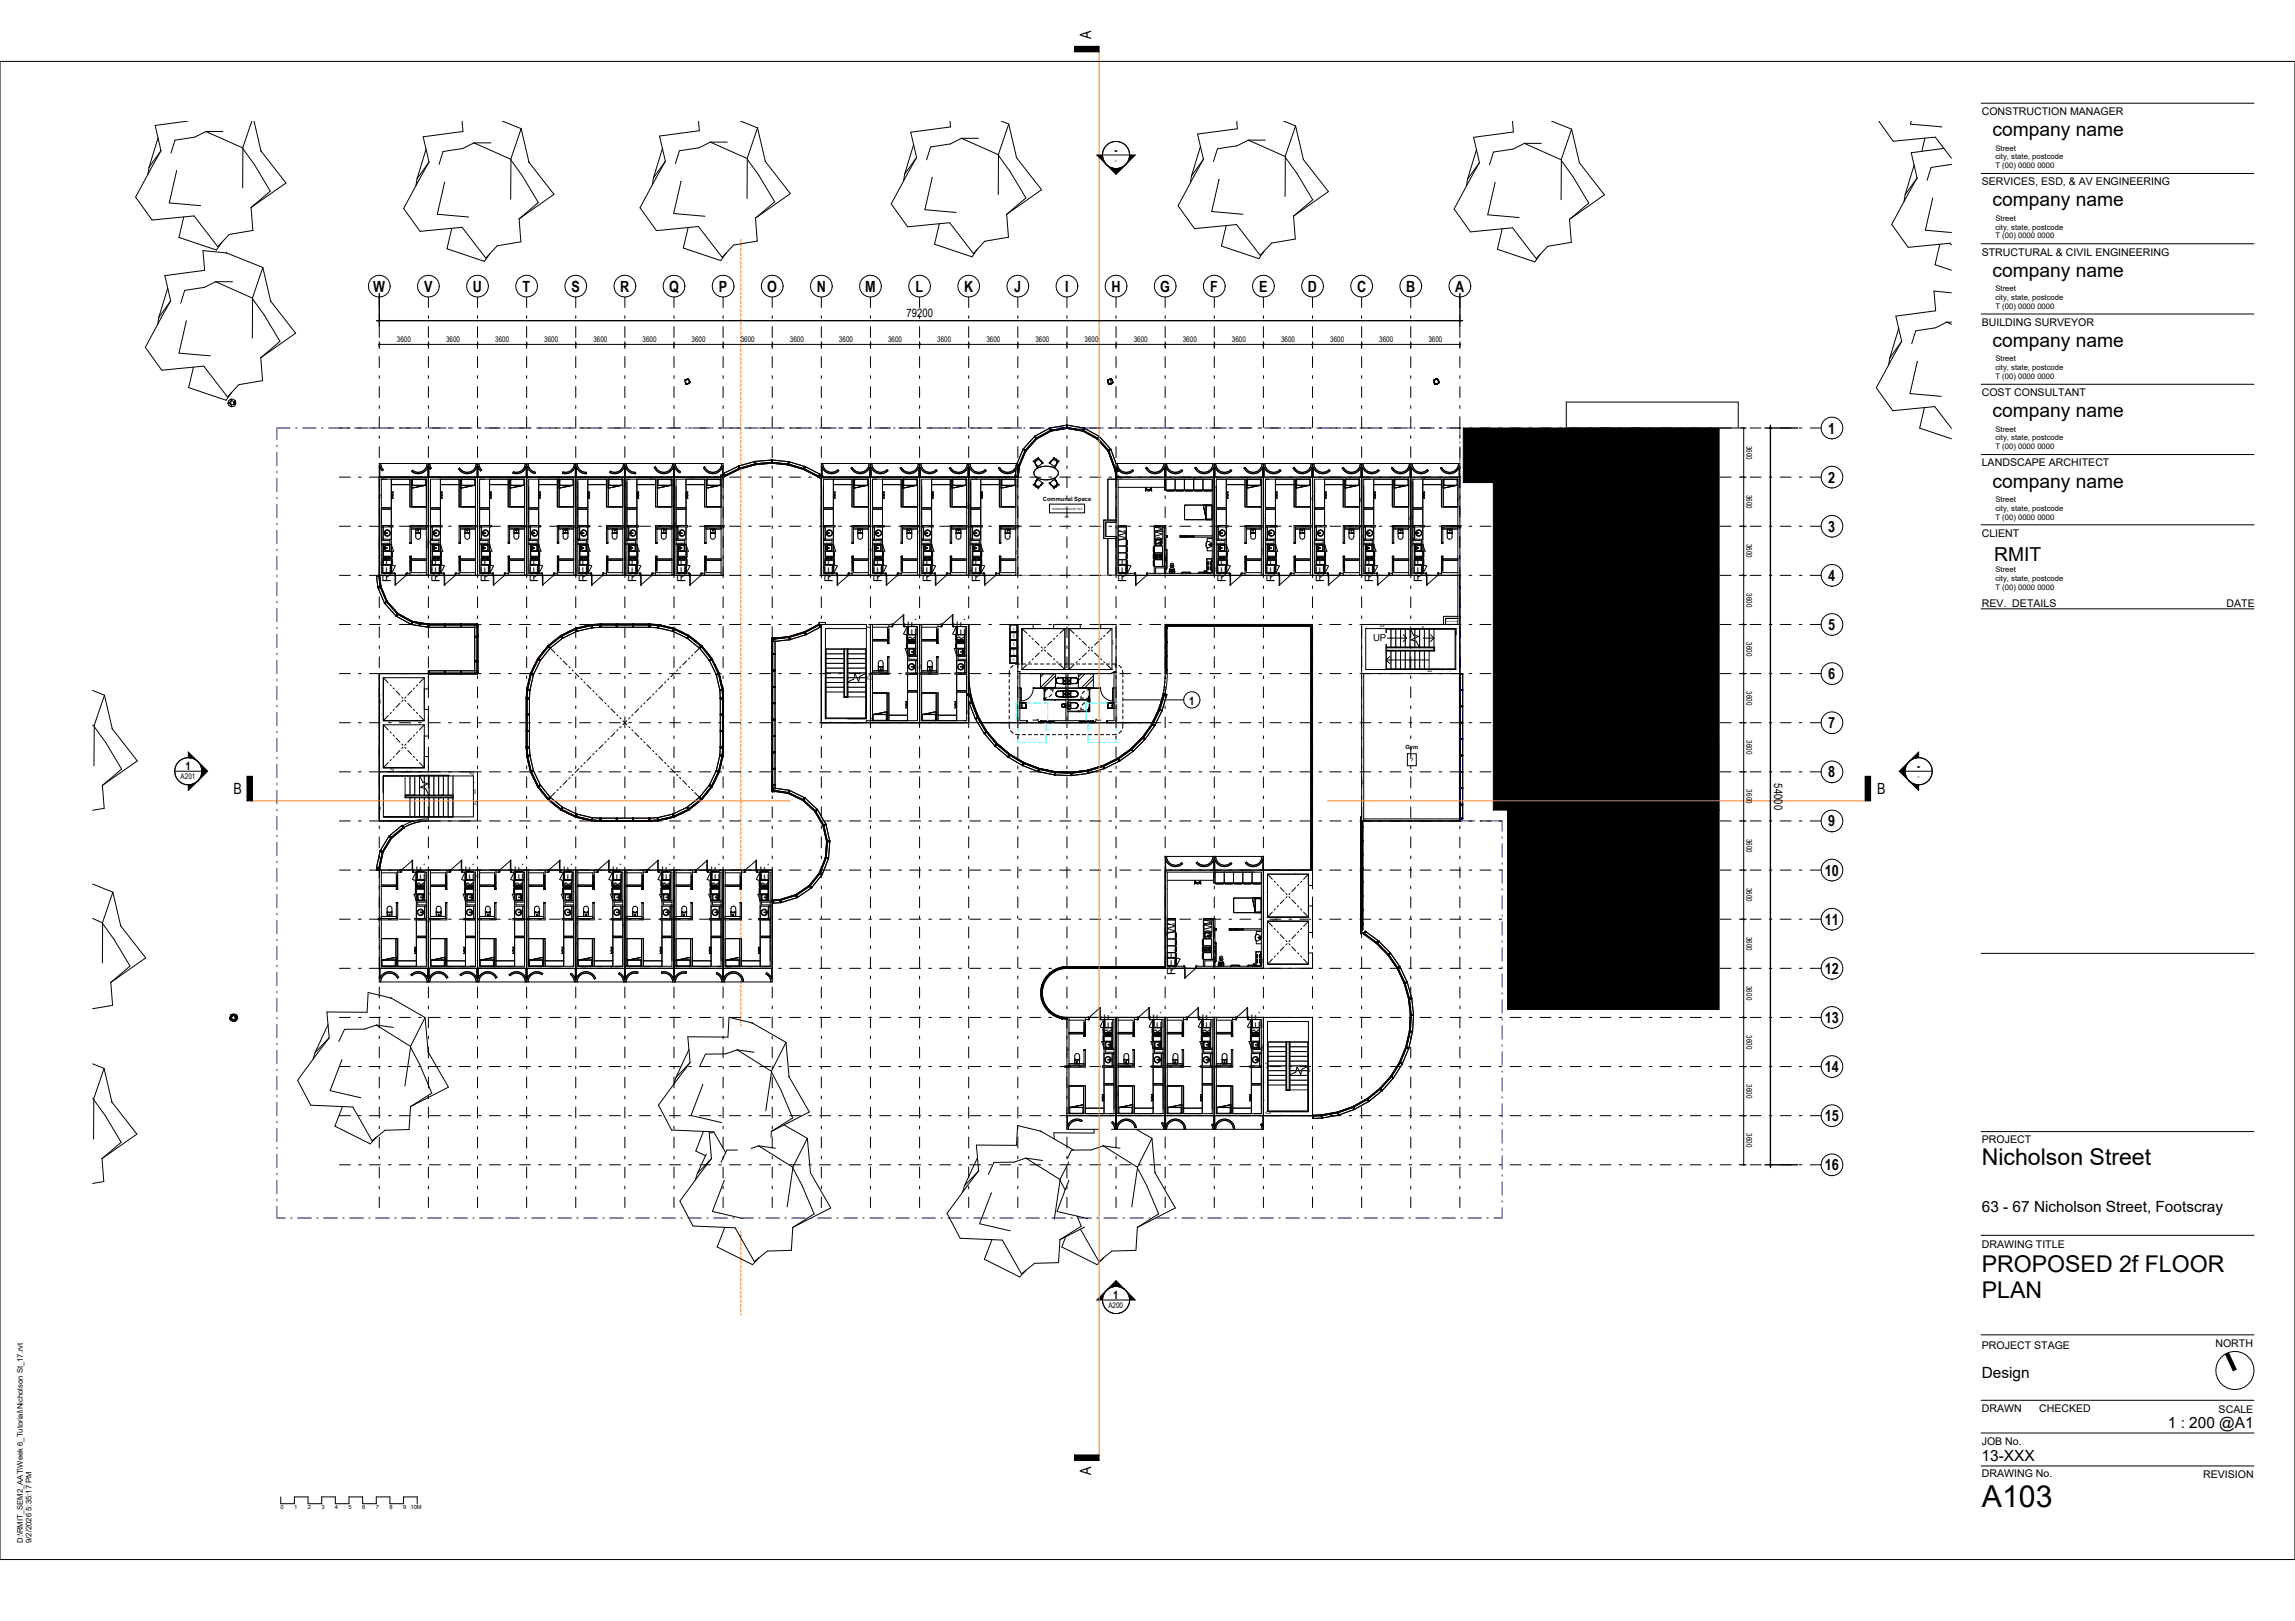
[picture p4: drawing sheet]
<svg xmlns="http://www.w3.org/2000/svg" width="841mm" height="594mm" viewBox="0 0 841 594" stroke-linecap="round" stroke-linejoin="round" font-family="sans-serif">
<defs><g id="words">
<text font-size="11.1" x="726.2" y="552.2">A103</text>
<g font-size="8.5">
<text x="726.2" y="427">Nicholson Street</text>
<text x="726.2" y="466.1">PROPOSED 2f FLOOR</text>
<text x="726.2" y="475.6">PLAN</text>
</g>
<g font-size="7.1">
<text x="730.1" y="49.9">company name</text>
<text x="730.1" y="75.6">company name</text>
<text x="730.1" y="101.4">company name</text>
<text x="730.1" y="127.1">company name</text>
<text x="730.1" y="152.9">company name</text>
<text x="730.1" y="178.6">company name</text>
<text x="730.7" y="205.6">RMIT</text>
</g>
<g font-size="5.6">
<text x="399.9" y="14.3" transform="rotate(-90 399.9 14.3)">A</text>
<text x="136.8" y="106.9">W</text>
<text x="155.4" y="106.9">V</text>
<text x="173.3" y="106.9">U</text>
<text x="191.5" y="106.9">T</text>
<text x="209.4" y="106.9">S</text>
<text x="227.3" y="106.9">R</text>
<text x="245.2" y="106.9">Q</text>
<text x="263.4" y="106.9">P</text>
<text x="281.2" y="106.9">O</text>
<text x="299.3" y="106.9">N</text>
<text x="317" y="106.9">M</text>
<text x="335.5" y="106.9">L</text>
<text x="353.3" y="106.9">K</text>
<text x="371.7" y="106.9">J</text>
<text x="390.3" y="106.9">I</text>
<text x="407.3" y="106.9">H</text>
<text x="425.2" y="106.9">G</text>
<text x="443.5" y="106.9">F</text>
<text x="461.4" y="106.9">E</text>
<text x="479.3" y="106.9">D</text>
<text x="497.3" y="106.9">C</text>
<text x="515.3" y="106.9">B</text>
<text x="533.3" y="106.9">A</text>
<text x="670" y="158.9">1</text>
<text x="670" y="176.9">2</text>
<text x="670" y="194.9">3</text>
<text x="670" y="212.9">4</text>
<text x="670" y="230.9">5</text>
<text x="670" y="248.9">6</text>
<text x="670" y="266.9">7</text>
<text x="670" y="284.8">8</text>
<text x="85.6" y="290.9">B</text>
<text x="687.9" y="290.9">B</text>
<text x="670" y="302.8">9</text>
<text x="668.7" y="320.8">10</text>
<text x="668.7" y="338.8">11</text>
<text x="668.7" y="356.8">12</text>
<text x="668.7" y="374.8">13</text>
<text x="668.7" y="392.8">14</text>
<text x="668.7" y="410.8">15</text>
<text x="668.7" y="428.8">16</text>
<text x="726.2" y="444">63 - 67 Nicholson Street, Footscray</text>
<text x="726.2" y="504.8">Design</text>
<text x="794.4" y="523.3">1 : 200 @A1</text>
<text x="726.2" y="535.5">13-XXX</text>
<text x="399.9" y="540.4" transform="rotate(-90 399.9 540.4)">A</text>
</g>
<g font-size="4.2">
<text x="408.4" y="56.3">-</text>
<text x="332.2" y="116.1">79200</text>
<text x="412.9" y="198.2" transform="rotate(-90 412.9 198.2)">W</text>
<text x="426.2" y="199.8" transform="rotate(-90 426.2 199.8)">DW</text>
<text x="143.2" y="213.4" transform="rotate(-90 143.2 213.4)">REF.</text>
<text x="161.2" y="213.4" transform="rotate(-90 161.2 213.4)">REF.</text>
<text x="179.2" y="213.4" transform="rotate(-90 179.2 213.4)">REF.</text>
<text x="197.2" y="213.4" transform="rotate(-90 197.2 213.4)">REF.</text>
<text x="215.2" y="213.4" transform="rotate(-90 215.2 213.4)">REF.</text>
<text x="233.2" y="213.4" transform="rotate(-90 233.2 213.4)">REF.</text>
<text x="251.2" y="213.4" transform="rotate(-90 251.2 213.4)">REF.</text>
<text x="305.2" y="213.4" transform="rotate(-90 305.2 213.4)">REF.</text>
<text x="323.2" y="213.4" transform="rotate(-90 323.2 213.4)">REF.</text>
<text x="341.2" y="213.4" transform="rotate(-90 341.2 213.4)">REF.</text>
<text x="359.2" y="213.4" transform="rotate(-90 359.2 213.4)">REF.</text>
<text x="412.8" y="213.4" transform="rotate(-90 412.8 213.4)">REF.</text>
<text x="449.2" y="213.4" transform="rotate(-90 449.2 213.4)">REF.</text>
<text x="467.2" y="213.4" transform="rotate(-90 467.2 213.4)">REF.</text>
<text x="485.2" y="213.4" transform="rotate(-90 485.2 213.4)">REF.</text>
<text x="503.2" y="213.4" transform="rotate(-90 503.2 213.4)">REF.</text>
<text x="521.2" y="213.4" transform="rotate(-90 521.2 213.4)">REF.</text>
<text x="335.7" y="236" transform="rotate(-90 335.7 236)">REF.</text>
<text x="353.7" y="236" transform="rotate(-90 353.7 236)">REF.</text>
<text x="435.7" y="258.2">1</text>
<text x="68" y="282.1">1</text>
<text x="650.2" y="287.1" transform="rotate(90 650.2 287.1)">54000</text>
<text x="702.5" y="282.1">-</text>
<text x="155.7" y="326" transform="rotate(-90 155.7 326)">REF.</text>
<text x="173.7" y="326" transform="rotate(-90 173.7 326)">REF.</text>
<text x="191.7" y="326" transform="rotate(-90 191.7 326)">REF.</text>
<text x="209.7" y="326" transform="rotate(-90 209.7 326)">REF.</text>
<text x="227.7" y="326" transform="rotate(-90 227.7 326)">REF.</text>
<text x="245.7" y="326" transform="rotate(-90 245.7 326)">REF.</text>
<text x="263.7" y="326" transform="rotate(-90 263.7 326)">REF.</text>
<text x="281.7" y="326" transform="rotate(-90 281.7 326)">REF.</text>
<text x="430.9" y="342.2" transform="rotate(-90 430.9 342.2)">W</text>
<text x="444.2" y="343.8" transform="rotate(-90 444.2 343.8)">DW</text>
<text x="430.8" y="357.4" transform="rotate(-90 430.8 357.4)">REF.</text>
<text x="407.7" y="380" transform="rotate(-90 407.7 380)">REF.</text>
<text x="425.7" y="380" transform="rotate(-90 425.7 380)">REF.</text>
<text x="443.7" y="380" transform="rotate(-90 443.7 380)">REF.</text>
<text x="461.7" y="380" transform="rotate(-90 461.7 380)">REF.</text>
<text x="408" y="475.9">1</text>
</g>
<g font-size="3.9">
<text x="726.2" y="42.1">CONSTRUCTION MANAGER</text>
<text x="726.2" y="67.9">SERVICES, ESD, &amp; AV ENGINEERING</text>
<text x="726.2" y="93.6">STRUCTURAL &amp; CIVIL ENGINEERING</text>
<text x="726.2" y="119.4">BUILDING SURVEYOR</text>
<text x="726.2" y="145.1">COST CONSULTANT</text>
<text x="726.2" y="170.9">LANDSCAPE ARCHITECT</text>
<text x="726.2" y="196.6">CLIENT</text>
<text x="726.2" y="222.3">REV. DETAILS</text>
<text x="815.9" y="222.3">DATE</text>
<text x="726.2" y="418.9">PROJECT</text>
<text x="726.2" y="457.2">DRAWING TITLE</text>
<text x="726.2" y="494.5">PROJECT STAGE</text>
<text x="811.8" y="493.5">NORTH</text>
<text x="726.2" y="517.3">DRAWN</text>
<text x="747.3" y="517.3">CHECKED</text>
<text x="813" y="517.6">SCALE</text>
<text x="726.2" y="529.4">JOB No.</text>
<text x="726.2" y="541.3">DRAWING No.</text>
<text x="807.3" y="541.7">REVISION</text>
</g>
<text font-size="3.5" x="503.1" y="235">UP</text>
<g font-size="2.8">
<text x="408.5" y="59.8">-</text>
<text x="731.2" y="55.2">Street</text>
<text x="731.2" y="58.4">city, state, postcode</text>
<text x="731.2" y="61.6">T (00) 0000 0000</text>
<text x="731.2" y="80.9">Street</text>
<text x="731.2" y="84.1">city, state, postcode</text>
<text x="731.2" y="87.4">T (00) 0000 0000</text>
<text x="731.2" y="106.6">Street</text>
<text x="731.2" y="109.9">city, state, postcode</text>
<text x="731.2" y="113.1">T (00) 0000 0000</text>
<text x="145.5" y="125.2">3600</text>
<text x="163.5" y="125.2">3600</text>
<text x="181.5" y="125.2">3600</text>
<text x="199.4" y="125.2">3600</text>
<text x="217.4" y="125.2">3600</text>
<text x="235.4" y="125.2">3600</text>
<text x="253.4" y="125.2">3600</text>
<text x="271.4" y="125.2">3600</text>
<text x="289.4" y="125.2">3600</text>
<text x="307.4" y="125.2">3600</text>
<text x="325.4" y="125.2">3600</text>
<text x="343.4" y="125.2">3600</text>
<text x="361.4" y="125.2">3600</text>
<text x="379.4" y="125.2">3600</text>
<text x="397.4" y="125.2">3600</text>
<text x="415.4" y="125.2">3600</text>
<text x="433.4" y="125.2">3600</text>
<text x="451.4" y="125.2">3600</text>
<text x="469.4" y="125.2">3600</text>
<text x="487.4" y="125.2">3600</text>
<text x="505.4" y="125.2">3600</text>
<text x="523.4" y="125.2">3600</text>
<text x="731.2" y="132.4">Street</text>
<text x="731.2" y="135.6">city, state, postcode</text>
<text x="731.2" y="138.9">T (00) 0000 0000</text>
<text x="731.2" y="158.1">Street</text>
<text x="731.2" y="161.4">city, state, postcode</text>
<text x="639.9" y="163.3" transform="rotate(90 639.9 163.3)">3600</text>
<text x="731.2" y="164.6">T (00) 0000 0000</text>
<text x="639.9" y="181.3" transform="rotate(90 639.9 181.3)">3600</text>
<text x="731.2" y="183.9">Street</text>
<text x="731.2" y="187.1">city, state, postcode</text>
<text x="731.2" y="190.4">T (00) 0000 0000</text>
<text x="639.9" y="199.3" transform="rotate(90 639.9 199.3)">3600</text>
<text x="731.2" y="209.6">Street</text>
<text x="731.2" y="212.9">city, state, postcode</text>
<text x="639.9" y="217.3" transform="rotate(90 639.9 217.3)">3600</text>
<text x="731.2" y="216.1">T (00) 0000 0000</text>
<text x="639.9" y="235.3" transform="rotate(90 639.9 235.3)">3600</text>
<text x="639.9" y="253.3" transform="rotate(90 639.9 253.3)">3600</text>
<text x="639.9" y="271.3" transform="rotate(90 639.9 271.3)">3600</text>
<text x="66.2" y="285.6">A201</text>
<text x="702.7" y="285.6">-</text>
<text x="639.9" y="289.3" transform="rotate(90 639.9 289.3)">3600</text>
<text x="639.9" y="307.3" transform="rotate(90 639.9 307.3)">3600</text>
<text x="639.9" y="325.3" transform="rotate(90 639.9 325.3)">3600</text>
<text x="639.9" y="343.3" transform="rotate(90 639.9 343.3)">3600</text>
<text x="639.9" y="361.3" transform="rotate(90 639.9 361.3)">3600</text>
<text x="639.9" y="379.3" transform="rotate(90 639.9 379.3)">3600</text>
<text x="639.9" y="397.3" transform="rotate(90 639.9 397.3)">3600</text>
<text x="639.9" y="415.3" transform="rotate(90 639.9 415.3)">3600</text>
<text x="406.2" y="479.4">A200</text>
<text x="8.3" y="565.4" transform="rotate(-90 8.3 565.4)">D:\RMIT_SEM2_AAT\Week 6_Tutorial\Nicholson St_17.rvt</text>
<text x="11.5" y="565.4" transform="rotate(-90 11.5 565.4)">9/2/2026 5:35:17 PM</text>
</g>
<g font-size="2.1">
<text x="382.1" y="183.5">Communal Space</text>
<text x="515" y="274.5">Gym</text>
<text x="516.7" y="279.1">?</text>
<text x="102.8" y="553.1">0</text>
<text x="107.8" y="553.1">1</text>
<text x="112.8" y="553.1">2</text>
<text x="117.8" y="553.1">3</text>
<text x="122.8" y="553.1">4</text>
<text x="127.8" y="553.1">5</text>
<text x="132.8" y="553.1">6</text>
<text x="137.8" y="553.1">7</text>
<text x="142.8" y="553.1">8</text>
<text x="147.8" y="553.1">9</text>
<text x="150.4" y="553.1">10M</text>
</g>
<text font-size="1.4" x="516.9" y="283.5">?</text>
<g font-size="1.1">
<text x="385.6" y="186.7">HOMOGENUOUS TILE</text>
<text x="390.3" y="189.7">NV</text>
</g>
<g font-size=".7">
<text x="529.8" y="228">Refuse Chute</text>
<text x="371.7" y="233.9" transform="rotate(-90 371.7 233.9)">ELEC</text>
<text x="371.7" y="230.8" transform="rotate(-90 371.7 230.8)">AC</text>
<text x="371.7" y="236.8" transform="rotate(-90 371.7 236.8)">LAN</text>
<text x="371.7" y="242.2" transform="rotate(-90 371.7 242.2)">TEL</text>
<text x="371.7" y="240.2" transform="rotate(-90 371.7 240.2)">WATER</text>
</g>
</g></defs>
<path d="M552.5 296.8h77.5v73h-77.5zM536.2 156.8h93.8v140h-82.8v-120h-11z" fill="#000"/>
<g fill="#fff">
<path d="M499 246.8h.7v54h-.7z"/>
<path d="M427 246.8h.7l-.1 3-.6 4.5-.8-.2z"/>
<path d="M534.2 210.8h.8v18h-.8z"/>
<path d="M463 318.8h18v1.5h-18z"/>
<path d="M463 353.3h16.5v1.5h-16.5z"/>
<path d="M463 320.3h1.5v33h-1.5z"/>
<path d="M464.5 336.1h15v1.5h-15z"/>
<path d="M499 228.8h36v1.5h-36z"/>
<path d="M533.5 230.3h1.5v16.5h-1.5z"/>
<path d="M499 245.3h34.5v1.5h-34.5z"/>
<path d="M499 230.3h1.5v15h-1.5z"/>
<path d="M479.5 372.8h1.5v36h-1.5z"/>
<path d="M463 407.3h16.5v1.5h-16.5z"/>
<path d="M463 372.8h1.5v34.5h-1.5z"/>
<path d="M464.5 372.8h15v1.5h-15z"/>
<path d="M139 174.8h.7v36h-.7z"/>
<path d="M139.7 174.8h17.3v.8h-17.3z"/>
<path d="M156.2 175.6h.8v35.2h-.8z"/>
<path d="M157 174.8h.7v36h-.7z"/>
<path d="M157.7 174.8h17.3v.8h-17.3z"/>
<path d="M174.2 175.6h.8v35.2h-.8z"/>
<path d="M175 174.8h.7v36h-.7z"/>
<path d="M175.7 174.8h17.3v.8h-17.3z"/>
<path d="M192.2 175.6h.8v35.2h-.8z"/>
<path d="M193 174.8h.7v36h-.7z"/>
<path d="M193.7 174.8h17.3v.8h-17.3z"/>
<path d="M210.2 175.6h.8v35.2h-.8z"/>
<path d="M211 174.8h.7v36h-.7z"/>
<path d="M211.7 174.8h17.3v.8h-17.3z"/>
<path d="M228.2 175.6h.8v35.2h-.8z"/>
<path d="M229 174.8h.7v36h-.7z"/>
<path d="M229.7 174.8h17.3v.8h-17.3z"/>
<path d="M246.2 175.6h.8v35.2h-.8z"/>
<path d="M247 174.8h.7v36h-.7z"/>
<path d="M247.7 174.8h17.3v.8h-17.3z"/>
<path d="M264.2 175.6h.8v35.2h-.8z"/>
<path d="M301 174.8h.7v36h-.7z"/>
<path d="M301.7 174.8h17.3v.8h-17.3z"/>
<path d="M318.2 175.6h.8v35.2h-.8z"/>
<path d="M319 174.8h.7v36h-.7z"/>
<path d="M319.7 174.8h17.3v.8h-17.3z"/>
<path d="M336.2 175.6h.8v35.2h-.8z"/>
<path d="M337 174.8h.7v36h-.7z"/>
<path d="M337.7 174.8h17.3v.8h-17.3z"/>
<path d="M354.2 175.6h.8v35.2h-.8z"/>
<path d="M355 174.8h.7v36h-.7z"/>
<path d="M355.7 174.8h17.3v.8h-17.3z"/>
<path d="M372.2 175.6h.8v35.2h-.8z"/>
<path d="M156.2 318.8h.8v36h-.8z"/>
<path d="M139 354.1h17.2v.7h-17.2z"/>
<path d="M139 318.8h.7v35.3h-.7z"/>
<path d="M174.2 318.8h.8v36h-.8z"/>
<path d="M157 354.1h17.2v.7h-17.2z"/>
<path d="M157 318.8h.7v35.3h-.7z"/>
<path d="M192.2 318.8h.8v36h-.8z"/>
<path d="M175 354.1h17.2v.7h-17.2z"/>
<path d="M175 318.8h.7v35.3h-.7z"/>
<path d="M210.2 318.8h.8v36h-.8z"/>
<path d="M193 354.1h17.2v.7h-17.2z"/>
<path d="M193 318.8h.7v35.3h-.7z"/>
<path d="M228.2 318.8h.8v36h-.8z"/>
<path d="M211 354.1h17.2v.7h-17.2z"/>
<path d="M211 318.8h.7v35.3h-.7z"/>
<path d="M246.2 318.8h.8v36h-.8z"/>
<path d="M229 354.1h17.2v.7h-17.2z"/>
<path d="M229 318.8h.7v35.3h-.7z"/>
<path d="M264.2 318.8h.8v36h-.8z"/>
<path d="M247 354.1h17.2v.7h-17.2z"/>
<path d="M247 318.8h.7v35.3h-.7z"/>
<path d="M282.2 318.8h.8v36h-.8z"/>
<path d="M265 354.1h17.2v.7h-17.2z"/>
<path d="M265 318.8h.7v35.3h-.7z"/>
<path d="M445 174.8h.7v36h-.7z"/>
<path d="M445.7 174.8h17.3v.8h-17.3z"/>
<path d="M462.2 175.6h.8v35.2h-.8z"/>
<path d="M463 174.8h.7v36h-.7z"/>
<path d="M463.7 174.8h17.3v.8h-17.3z"/>
<path d="M480.2 175.6h.8v35.2h-.8z"/>
<path d="M481 174.8h.7v36h-.7z"/>
<path d="M481.7 174.8h17.3v.8h-17.3z"/>
<path d="M498.2 175.6h.8v35.2h-.8z"/>
<path d="M499 174.8h.7v36h-.7z"/>
<path d="M499.7 174.8h17.3v.8h-17.3z"/>
<path d="M516.2 175.6h.8v35.2h-.8z"/>
<path d="M409 175.6h.7v35.2h-.7z"/>
<path d="M409.4 174.8h35.6v.8h-35.6z"/>
<path d="M444.2 175.6h.8v35.2h-.8z"/>
<path d="M336.2 228.8h.8v36h-.8z"/>
<path d="M319 264.1h17.2v.7h-17.2z"/>
<path d="M319 228.8h.7v34.5h-.7z"/>
<path d="M354.2 228.8h.8v36h-.8z"/>
<path d="M337 264.1h17.2v.7h-17.2z"/>
<path d="M337 228.8h.7v35.3h-.7z"/>
<path d="M444.2 372.8h.8v36h-.8z"/>
<path d="M427 408.1h17.2v.7h-17.2z"/>
<path d="M427 372.8h.7v35.3h-.7z"/>
<path d="M462.2 372.8h.8v36h-.8z"/>
<path d="M445 408.1h17.2v.7h-17.2z"/>
<path d="M445 372.8h.7v35.3h-.7z"/>
<path d="M408.2 372.8h.8v36h-.8z"/>
<path d="M391 408.1h17.2v.7h-17.2z"/>
<path d="M391 372.8h.7v35.3h-.7z"/>
<path d="M426.2 372.8h.8v36h-.8z"/>
<path d="M409 408.1h17.2v.7h-17.2z"/>
<path d="M409 372.8h.7v35.3h-.7z"/>
<path d="M427 319.6h.7v35.2h-.7z"/>
<path d="M427.4 318.8h35.6v.8h-35.6z"/>
<path d="M462.2 319.6h.8v35.2h-.8z"/>
<path d="M301 263.3h16.5v1.5h-16.5z"/>
<path d="M301 228.8h1.5v34.5h-1.5z"/>
<path d="M302.5 228.8h15v1.5h-15z"/>
<path d="M479.5 349.2v5.6h1.5v-5.6zM479.5 332v9.7h1.5v-9.7zM479.5 320.3v4.2h1.5v-4.2z"/>
<path d="M149 210.1v.7h1.2v-.7zM139.7 210.1v.7h4.9v-.7z"/>
<path d="M167 210.1v.7h1.2v-.7zM157.7 210.1v.7h4.9v-.7z"/>
<path d="M185 210.1v.7h1.2v-.7zM175.7 210.1v.7h4.9v-.7z"/>
<path d="M203 210.1v.7h1.2v-.7zM193.7 210.1v.7h4.9v-.7z"/>
<path d="M221 210.1v.7h1.2v-.7zM211.7 210.1v.7h4.9v-.7z"/>
<path d="M239 210.1v.7h1.2v-.7zM229.7 210.1v.7h4.9v-.7z"/>
<path d="M257 210.1v.7h1.2v-.7zM247.7 210.1v.7h4.9v-.7z"/>
<path d="M311 210.1v.7h1.2v-.7zM301.7 210.1v.7h4.9v-.7z"/>
<path d="M329 210.1v.7h1.2v-.7zM319.7 210.1v.7h4.9v-.7z"/>
<path d="M347 210.1v.7h1.2v-.7zM337.7 210.1v.7h4.9v-.7z"/>
<path d="M365 210.1v.7h1.2v-.7zM355.7 210.1v.7h4.9v-.7z"/>
<path d="M145.7 318.8v.8h1.3v-.8zM151.4 318.8v.8h4.8v-.8z"/>
<path d="M163.7 318.8v.8h1.3v-.8zM169.4 318.8v.8h4.8v-.8z"/>
<path d="M181.7 318.8v.8h1.3v-.8zM187.4 318.8v.8h4.8v-.8z"/>
<path d="M199.7 318.8v.8h1.3v-.8zM205.4 318.8v.8h4.8v-.8z"/>
<path d="M217.7 318.8v.8h1.3v-.8zM223.4 318.8v.8h4.8v-.8z"/>
<path d="M235.7 318.8v.8h1.3v-.8zM241.4 318.8v.8h4.8v-.8z"/>
<path d="M253.7 318.8v.8h1.3v-.8zM259.4 318.8v.8h4.8v-.8z"/>
<path d="M271.7 318.8v.8h1.3v-.8zM277.4 318.8v.8h4.8v-.8z"/>
<path d="M455 210.1v.7h1.2v-.7zM445.7 210.1v.7h4.9v-.7z"/>
<path d="M473 210.1v.7h1.2v-.7zM463.7 210.1v.7h4.9v-.7z"/>
<path d="M491 210.1v.7h1.2v-.7zM481.7 210.1v.7h4.9v-.7z"/>
<path d="M509 210.1v.7h1.2v-.7zM499.7 210.1v.7h4.9v-.7z"/>
<path d="M420.4 210.1v.7h23.8v-.7zM409.7 210.1v.7h6.3v-.7z"/>
<path d="M325.7 228.8v.8h1.2v-.8zM331.3 228.8v.8h4.9v-.8z"/>
<path d="M343.7 228.8v.8h1.2v-.8zM349.3 228.8v.8h4.9v-.8z"/>
<path d="M433.7 372.8v.8h1.2v-.8zM439.3 372.8v.8h4.9v-.8z"/>
<path d="M451.7 372.8v.8h1.2v-.8zM457.3 372.8v.8h4.9v-.8z"/>
<path d="M397.7 372.8v.8h1.3v-.8zM403.4 372.8v.8h4.8v-.8z"/>
<path d="M415.7 372.8v.8h1.2v-.8zM421.3 372.8v.8h4.9v-.8z"/>
<path d="M438.4 354.1v.7h23.8v-.7zM427.7 354.1v.7h6.3v-.7z"/>
<path d="M317.5 263.3v.8h1.5zM317.5 229.8v33.5l1.5 .8v-34.3z"/>
<circle cx="406.9" cy="139.8" r=".76"/>
<circle cx="526.4" cy="139.8" r=".76"/>
<circle cx="251.9" cy="139.8" r=".76"/>
<circle cx="85" cy="147.6" r=".76"/>
<circle cx="85.6" cy="372.9" r=".76"/>
</g>
<g fill="#eaf1fd">
<path d="M426.4 254.4h.3l-1.6 5.6-.3-.1z"/>
<path d="M424.7 260l.3 .1-2.6 5.3-.2-.1z"/>
<path d="M422.1 265.3l.3 .2-3.4 4.8-.3-.2z"/>
<path d="M418.6 270.2l.3 .2-4.2 4.2-.2-.2z"/>
<path d="M409.7 277.9l4.7-3.5 .2 .3-4.8 3.4z"/>
<path d="M404.3 280.5l5.3-2.6 .1 .3-5.3 2.6z"/>
<path d="M398.6 282.2l5.6-1.7 .1 .3-5.6 1.7z"/>
<path d="M392.7 283l5.8-.7v.3l-5.8 .7z"/>
<path d="M386.7 282.8l5.9 .2v.3l-5.9-.2z"/>
<path d="M380.8 281.6l5.8 1.2-.1 .3-5.7-1.2z"/>
<path d="M375.3 279.5l5.4 2.1-.1 .3-5.5-2.1z"/>
<path d="M370.1 276.4l5.1 3-.2 .3-5-3z"/>
<path d="M365.5 272.6l4.5 3.8-.2 .2-4.5-3.8z"/>
<path d="M361.4 268.3l.2-.2 3.9 4.4-.3 .2z"/>
<path d="M294.9 231.5l5.1-2.7 .1 .3-5 2.6z"/>
<path d="M289.2 233.2l5.6-1.7 .1 .3-5.6 1.7z"/>
<path d="M283.3 233.9l5.8-.6 .1 .3-5.9 .6z"/>
<path d="M283.2 289.6l5.7 .8-.1 .3-5.7-.8z"/>
<path d="M298.6 297.4l.3-.1 2.9 5.1-.2 .1z"/>
<path d="M301.6 302.6l.3-.1 1.3 5.7-.3 .1z"/>
<path d="M302.9 308.4h.3l-.4 5.9-.4-.1z"/>
<path d="M302.4 314.3l.3 .1-2.1 5.5-.3-.1z"/>
<path d="M300.2 319.9l.3 .1-3.7 4.6-.2-.2z"/>
<path d="M291.7 327.8l4.8-3.3 .2 .3-4.9 3.3z"/>
<path d="M286 329.6l5.6-1.8 .1 .3-5.6 1.8z"/>
<path d="M283.2 329.8l2.7-.2v.3l-2.7 .2z"/>
<path d="M373.3 170.8h.3l-.4 3.9-.4-.1z"/>
<path d="M379.8 160.6l5.1-2.9 .2 .3-5.2 2.8z"/>
<path d="M385.1 157.7l5.8-1 .1 .3-5.8 1z"/>
<path d="M391.1 156.7l5.8 1-.1 .3-5.8-1z"/>
<path d="M397 157.7l5.2 2.9-.2 .2-5.1-2.8z"/>
<path d="M402.1 160.9l.2-.2 4 4.4-.3 .2z"/>
<path d="M406.1 165.3l.2-.1 2.7 7.2-.3 .1z"/>
</g>
<path d="M408.9 172.6v2.1" fill="none" stroke="#eaf1fd" stroke-width=".44"/>
<path d="M535 247v5.8M535 258.9v5.9M535 264.9v5.9M535 270.9v5.9M535 276.9v5.9M535 282.9v5.9M535 288.9v5.9M535 294.9v5" fill="none" stroke="#eaf1fd" stroke-width=".37"/>
<g fill="#eaf1fd">
<path d="M264.7 174.9l.9-.6 .1 .2-.9 .6z"/>
<path d="M276.9 169.9l5.9-.5v.4l-5.8 .5z"/>
<path d="M282.9 169.4l5.9 .6v.4l-5.9-.6z"/>
<path d="M289 170.1l5.6 1.6-.1 .3-5.6-1.6z"/>
<path d="M294.7 171.8l5.3 2.7-.2 .3-5.2-2.7z"/>
<path d="M300.1 174.6l.8 .5-.2 .3-.8-.6z"/>
<path d="M151.2 227.7l5.6 1v.3l-5.7-1z"/>
<path d="M141.7 220.6l.2-.2 4 4.4-.2 .2z"/>
<path d="M139.3 215.1l.3-.1 2.3 5.4-.3 .1z"/>
<path d="M138.9 211h.3l.4 3.9h-.3z"/>
<path d="M157.2 228.7h5.7v.3h-5.7z"/>
</g>
<path d="M163 228.8h5.9" fill="none" stroke="#eaf1fd" stroke-width=".37"/>
<path d="M169 228.7h5.8v.3h-5.8z" fill="#eaf1fd"/>
<path d="M175 229v4.3M175 233.4v8.9M175 242.4v4.3" fill="none" stroke="#eaf1fd" stroke-width=".37"/>
<g fill="#eaf1fd">
<path d="M358.3 263.1l.2-.1 3.1 5-.3 .2z"/>
<path d="M356.1 257.5l.2-.1 2.2 5.5-.3 .1z"/>
<path d="M355.3 254.4h.3l.7 2.9-.3 .1z"/>
<path d="M289 290.5l5.3 2.5-.1 .3-5.3-2.5z"/>
<path d="M294.5 293.1l4.3 4-.2 .3-4.3-4z"/>
<path d="M375.6 165.2l.3 .1-2.3 5.4-.3-.1z"/>
<path d="M379.7 160.7l.2 .2-4 4.3-.2-.2z"/>
</g>
<path d="M535 252.9v5.9" fill="none" stroke="#eaf1fd" stroke-width=".37"/>
<g fill="#eaf1fd">
<path d="M271.1 171.6l5.7-1.6 .1 .3-5.7 1.6z"/>
<path d="M145.9 224.8l5.2 2.9-.2 .2-5.1-2.8z"/>
</g>
<path d="M283 233.9v5.7M283 239.8v5.8M283 245.8v5.8M283 251.8v5.8M283 257.8v5.8M283 263.8v5.8M283 269.8v5.8M283 275.8v5.8M283 281.8v5.8M283 287.8v2.1" fill="none" stroke="#eaf1fd" stroke-width=".37"/>
<g fill="#eaf1fd">
<path d="M499.9 342.1l4.7 3.3-.2 .3-4.7-3.4z"/>
<path d="M504.5 345.8l.2-.3 4.1 4.2-.2 .3z"/>
<path d="M508.6 350l.3-.1 3.3 4.8-.2 .2z"/>
<path d="M512 354.9l.3-.1 2.5 5.3-.3 .2z"/>
<path d="M514.6 360.3h.3l1.6 5.6-.3 .1z"/>
<path d="M516.2 366.1h.3l.6 5.8h-.3z"/>
<path d="M516.8 372l.3 .1-.3 5.8h-.3z"/>
<path d="M516.4 378l.3 .1-1.3 5.7-.3-.1z"/>
<path d="M515.1 383.8l.3 .1-2.3 5.5-.3-.2z"/>
<path d="M512.8 389.3l.3 .2-3.2 5-.2-.2z"/>
<path d="M509.6 394.4l.2 .2-3.9 4.4-.2-.2z"/>
<path d="M501 402.5l4.6-3.7 .2 .3-4.6 3.7z"/>
<path d="M495.8 405.4l5.2-2.8 .1 .2-5.1 2.9z"/>
<path d="M490.2 407.5l5.6-2 .1 .3-5.6 2z"/>
<path d="M484.3 408.5l5.8-1 .1 .3-5.8 1z"/>
<path d="M481.2 408.7l3-.2v.3l-3 .2z"/>
<path d="M265.7 174.2l5.3-2.6 .1 .3-5.3 2.6z"/>
<path d="M143.3 306.9l4.4-3.7 .2 .3-4.4 3.7z"/>
<path d="M143.2 307l.3 .2-3.1 5-.2-.1z"/>
<path d="M140.1 312.2l.3 .1-1.2 5.7h-.3z"/>
<path d="M138.8 318.1h.4l-.1 .6-.3-.1z"/>
</g>
<g fill="#fff">
<path d="M140.5 299.3h34.5v1.5h-34.5z"/>
<path d="M173.5 282.8h1.5v16.5h-1.5z"/>
<path d="M139 284.3h1.5v16.5h-1.5z"/>
<path d="M139 281.3h18v1.5h-18z"/>
<path d="M139 246.8h16.5v1.5h-16.5z"/>
<path d="M139 248.3h1.5v33h-1.5z"/>
<path d="M140.5 264.1h15v1.5h-15z"/>
<path d="M139 282.8v1.5h34.5v-1.5zM153.9 284.1h10.7v.2h-10.7z"/>
<path d="M155.5 277.2v4.1h1.5v-4.1zM155.5 260v9.7h1.5v-9.7zM155.5 246.8v5.7h1.5v-5.7z"/>
</g>
<path d="M157.2 246.7h5.7v.3h-5.7z" fill="#eaf1fd"/>
<path d="M163 246.8h5.9" fill="none" stroke="#eaf1fd" stroke-width=".37"/>
<path d="M169 246.7h5.8v.3h-5.8z" fill="#eaf1fd"/>
<g fill="#fff">
<path d="M517 174.8h.7v36h-.7z"/>
<path d="M517.7 174.8h17.3v.8h-17.3z"/>
<path d="M534.2 209.8v1h.8zM534.2 175.6v34.2l.8 1v-35.2z"/>
<path d="M527 210.1v.7h1.2v-.7zM517.7 210.1v.7h4.9v-.7z"/>
</g>
<path d="M193 256v5.8M193 261.9v5.9M193 267.9v5.7" fill="none" stroke="#eaf1fd" stroke-width=".37"/>
<path d="M220.2 228.7h5.7v.3h-5.7z" fill="#eaf1fd"/>
<path d="M226 228.8h5.9" fill="none" stroke="#eaf1fd" stroke-width=".37"/>
<g fill="#eaf1fd">
<path d="M232 228.7h5.8v.3h-5.8z"/>
<path d="M264.7 252.8h.3l.1 2.8-.3 .1z"/>
<path d="M263.3 247l.3-.1 1.3 5.7-.3 .1z"/>
<path d="M260.7 241.6l.3-.2 2.6 5.3-.3 .2z"/>
<path d="M257 236.9l.2-.2 3.7 4.6-.2 .2z"/>
<path d="M252.5 232.9l4.6 3.7-.2 .2-4.6-3.7z"/>
<path d="M247.1 230.3l5.3 2.5-.2 .3-5.3-2.6z"/>
<path d="M241.2 228.9l5.7 1.3v.3l-5.8-1.3z"/>
<path d="M238.2 228.7l2.9 .2-.1 .3-2.8-.2z"/>
</g>
<path d="M265 256v5.8M265 261.9v5.9M265 267.9v5.7" fill="none" stroke="#eaf1fd" stroke-width=".37"/>
<path d="M220.2 300.7h5.7v.3h-5.7z" fill="#eaf1fd"/>
<path d="M226 300.8h5.9" fill="none" stroke="#eaf1fd" stroke-width=".37"/>
<g fill="#eaf1fd">
<path d="M232 300.7h5.8v.3h-5.8z"/>
<path d="M193 252.8h.3l-.2 2.9-.3-.1z"/>
<path d="M194.4 246.9l.3 .1-1.4 5.7-.3-.1z"/>
<path d="M197 241.4l.3 .2-2.6 5.3-.3-.2z"/>
<path d="M200.7 236.7l.3 .2-3.7 4.6-.2-.2z"/>
<path d="M200.8 236.6l4.7-3.7 .1 .2-4.6 3.7z"/>
<path d="M205.6 232.8l5.3-2.5 .1 .2-5.3 2.6z"/>
<path d="M211 230.2l5.8-1.3v.3l-5.7 1.3z"/>
<path d="M216.9 228.9l2.9-.2v.3l-2.9 .2z"/>
<path d="M264.8 274h.3l-.1 2.9h-.3z"/>
<path d="M264.6 277h.3l-1.3 5.8-.3-.1z"/>
<path d="M263.3 282.8l.3 .1-2.6 5.3-.3-.1z"/>
<path d="M260.7 288.2l.2 .2-3.7 4.6-.2-.2z"/>
<path d="M252.3 296.5l4.6-3.7 .2 .3-4.6 3.7z"/>
<path d="M246.9 299.1l5.3-2.5 .2 .2-5.3 2.6z"/>
<path d="M241.1 300.5l5.8-1.3v.3l-5.7 1.3z"/>
<path d="M238.2 300.7l2.8-.2 .1 .3-2.9 .2z"/>
<path d="M192.8 274h.3l.2 2.9h-.3z"/>
<path d="M193 277h.3l1.4 5.7-.3 .1z"/>
<path d="M194.4 282.9l.3-.1 2.6 5.3-.3 .1z"/>
<path d="M197.1 288.4l.2-.2 3.7 4.6-.3 .2z"/>
<path d="M201 292.8l4.6 3.7-.1 .3-4.7-3.7z"/>
<path d="M205.7 296.6l5.3 2.5-.1 .3-5.3-2.6z"/>
<path d="M211.1 299.2l5.7 1.3v.3l-5.8-1.3z"/>
<path d="M216.9 300.5l2.9 .2v.3l-2.9-.2z"/>
</g>
<g fill="#fff">
<path d="M300.1 228.1h2.4v.7h-2.4z"/>
<path d="M395.2 246.9h5.5v5h-5.5z"/>
<path d="M381.3 246.9h5.5v5h-5.5z"/>
<path d="M373 228.8h1.5v17.3h-1.5z"/>
<path d="M407.5 230.3h1.5v16.2h-1.5z"/>
<path d="M373.7 246.1h.8v-.8h33v1.5h-33.8z"/>
<path d="M403.4 228.8v1.5h5.6v-1.5zM386.1 228.8v1.5h9.8v-1.5zM374.5 228.8v1.5h4.1v-1.5z"/>
</g>
<g fill="none" stroke="#000" stroke-width=".37">
<path d="M57.9 50.5l-3.3 10.8M59 55.2l-9.3 17 6 8.4 15.4-1.5 8.7 11.3 4.2-4.5 8.7-1.5-.7-8.4M59 55.2l-4.4 6.1M59 55.2h.1M68.9 44.4l-12 1.6 2.1 9.2M75.5 48.2h.1M75.5 48.2l-4.1 2.1-7.3 1.1-1.4 4.7M75.5 48.2l13.5 6-.1 14.7M81.7 48.2h-6.2M89 54.5l4.2 5.8 5.8 9.8-7 5.9M92.3 44.4l-3.4 9.8M93.1 44.4l2.5 10.9"/>
<path d="M95.6 55.2v.1M95.6 55.3h.1M95.6 55.3l9.2 11.8-12.8 8.9M156.1 54.7l-3.3 10.8M157.2 59.4l-9.3 17 6 8.4 15.4-1.5 8.7 11.3 4.2-4.5 8.7-1.5-.7-8.4M157.2 59.4l-4.4 6.1M157.2 59.4h.1M169.3 44.4l.4 3.8-14.6 1.9 2.1 9.3M173.7 52.4h.1M173.7 52.4l-4.1 2-7.2 1.1-1.5 4.7M173.7 52.4l13.5 6-.1 14.6M179.9 52.3l-6.2 .1"/>
<path d="M184.1 44.4l6.9 2.7M187.2 58.7l4.3 5.8 5.8 9.7-7.1 6M191 47.1l-3.8 11.3M191 47.1l2.8 12.4M193.8 59.4v.1M193.8 59.5l9.2 11.7-12.8 9M242.7 54.4l-3.2 10.8M243.8 59.1l-9.3 17 6.1 8.4 15.4-1.5 8.6 11.3 4.2-4.5 8.7-1.5-.7-8.4M243.8 59.1l-4.3 6.1M243.8 59.1h.1M256 44.4l.3 3.5-14.6 2 2.1 9.2M260.3 52.1h.1"/>
<path d="M260.3 52.1l-4.1 2-7.2 1.1-1.5 4.8M260.3 52.1l13.5 6v14.6M266.5 52.1h-6.2M271.4 44.4l6.2 2.5M273.8 58.4l4.3 5.8 5.8 9.7-7.1 6M277.6 46.9l-3.8 11.2M277.6 46.9l2.9 12.3M280.4 59.1l.1 .1M280.5 59.2l9.1 11.7-12.8 9M334.8 53l-3.3 10.8M335.9 57.7l-9.3 17 6 8.4 15.4-1.5 8.7 11.3 4.2-4.5 8.6-1.5-.6-8.4M335.9 57.7l-4.4 6.1"/>
<path d="M335.9 57.7h.1M348.1 44.4l.2 2.1-14.6 2 2.2 9.2M352.3 50.7h.1M352.3 50.7l-4.1 2-7.2 1.1-1.4 4.8M352.3 50.7l13.6 6-.1 14.6M358.6 50.7h-6.3M365.9 57l4.2 5.8 5.8 9.7-7 6M366.9 44.4l2.7 1.1M369.6 45.5l-3.8 11.2M369.6 45.5l2.9 12.3M372.5 57.7v.1M372.5 57.8l9.2 11.7-12.8 9"/>
<path d="M439.9 53.7l-3.3 10.8M441 58.4l-9.3 17 6 8.4 15.4-1.5 8.7 11.3 4.2-4.5 8.7-1.5-.7-8.4M441 58.4l-4.4 6.1M441 58.4h.1M453.2 44.4l.2 2.8-14.5 1.9 2.1 9.3M457.5 51.3v.1M457.5 51.3l-4.1 2.1-7.3 1.1-1.4 4.7M457.5 51.3l13.5 6.1M463.7 51.3h-6.2M470.4 44.4l4.4 1.7M471 57.7l4.2 5.8 5.8 9.7-7 6M471 57.4l-.1 14.6"/>
<path d="M474.8 46.1l-3.9 11.3M474.8 46.1l2.8 12.4M477.6 58.4v.1M477.6 58.5l9.2 11.7-12.8 9M541.1 54.9l-3.3 10.8M542.1 59.6l-9.3 17 6.1 8.4 15.4-1.5 8.6 11.3 4.2-4.5 8.7-1.5-.6-8.4M542.1 59.6l-4.3 6.1M542.1 59.6h.1M554.2 44.4l.4 4-14.6 1.9 2.1 9.3M558.6 52.5v.1M558.6 52.5l-4.1 2.1-7.2 1.1-1.5 4.7M558.6 52.5l13.6 6.1"/>
<path d="M564.8 52.5h-6.2M568.5 44.4l7.4 2.9M572.2 58.9l4.2 5.8 5.8 9.7-7 6M572.2 58.6l-.1 14.6M575.9 47.3l-3.8 11.2M575.9 47.3l2.9 12.4M578.7 59.6l.1 .1M578.8 59.7l9.1 11.7-12.7 9M688.5 44.4l5.3 7.3 15.4-1.4 5.9 7.7M700.3 44.4l-.2 1.1 11.5 1M705.4 50.6l-1.1 4.9M712.3 54.4l-11.9 1.6 2.1 9.2"/>
<path d="M54.6 61.3l-.4 2.5M64.7 62.7l-2.7 11.7 11.5 1M67.3 79.5l-1.7 7.5 13.7 4.6 2-2.8M152.8 65.5l-.4 2.5M162.9 66.8l-2.7 11.7 11.5 1M239.5 65.2l-.4 2.5M249.5 66.6l-2.6 11.6 11.4 1.1M331.5 63.8l-.4 2.5M341.6 65.2l-2.7 11.6 11.5 1.1M436.6 64.5l-.4 2.5M446.7 65.8l-2.7 11.7 11.5 1M537.8 65.7l-.4 2.5"/>
<path d="M547.9 67l-2.7 11.7 11.5 1M698.1 71.3l-.4 2.5M701.4 60.5l-3.3 10.8M702.5 65.2l-9.3 17 6 8.4 15.4-1.5 .5 .6M702.5 65.2l-4.4 6.1M702.5 65.2h.1M708.2 72.7l-2.7 11.7 9.6 .8M715.1 60.2l-7.4 1.2-1.5 4.7M83 92.7l.1 .1M83 92.7l-8.6-.9 .6 7.3-14.6 1.9 2.1 9.3M83 92.7h.1M83 92.7l13.3 5.3"/>
<path d="M96.3 98l-3.8 11.2M96.3 98l2.9 12.3M165.6 83.7l-1.8 7.5 13.7 4.6 2-2.8M252.2 83.4l-1.8 7.5 13.7 4.6 2-2.8M344.2 82l-1.7 7.5 13.7 4.6 2-2.8M449.3 82.7l-1.7 7.5 13.7 4.6 2-2.8M550.5 83.8l-1.8 7.6 13.7 4.6 2-2.8M710.9 89.5l-1.8 7.5 6 2M58.2 116.3l-.4 2.6M61.5 105.6l-3.3 10.7M62.5 110.3l-9.3 17 6.1 8.4 15.4-1.5 8.7 11.3 4.1-4.5 8.7-1.5-.6-8.4M62.5 110.3l-4.3 6"/>
<path d="M62.5 110.3h.1M68.3 117.7l-2.7 11.7 11.5 1M79 103.2h.1M79 103.2l-4.1 2.1-7.2 1.1-1.5 4.7M79 103.2l13.6 6.1-.1 14.6M85.2 103.2h-6.2M92.6 109.5l4.2 5.9 5.8 9.7-7 6M99.1 110.3h.1M99.2 110.3l9.1 11.8-12.7 9M713.3 118.1h.1M713.3 118.1l-4.1 2-7.2 1.1-1.5 4.7M713.3 118.1l1.8 .7"/>
<path d="M715.1 107.3l-6.4-.6 .6 7.2-14.6 1.9 2.2 9.3M715.1 118.1h-1.8M70.9 134.5l-1.8 7.5 13.8 4.7 1.9-2.9M250.9 139.8v.1M251 139.4h.1M251.1 139.3h.1M251.2 139.2l-.1 .1M251.2 139.2h.1M251.3 139.2h-.1M251.3 139.2h.1M251.3 139h.1M251.4 139.2h.1"/>
<path d="M251.4 139.2h-.1M251.5 139.2h-.1M251.6 138.9h.5M251.9 138.8h.1M252 138.8h.1M252.1 138.9h.1M252.1 138.9l.1 .1M252.2 139h.1M252.2 139l.1 .1M252.3 139.1h.1M252.3 139.1v.1M252.4 139.2h.1"/>
<path d="M252.4 139h.1M252.6 139.5v.6M252.8 139.4h.1M252.9 139.8v.1M405.9 139.8v.1M406 139.4h.1M406 139.3v.1M406.1 139.3h-.1M406.1 140h.1M406.1 139.2v.1M406.1 139.2h.1M406.2 139.2h-.1"/>
<path d="M406.2 139.2h.1M406.3 139.1l-.1 .1M406.3 139.1h.1M406.3 139h.1M406.4 139.1h-.1M406.4 139.1h.1M406.5 139l-.1 .1M406.5 139h.1M406.6 139h-.1M406.6 138.9h.5M406.6 139h.1M406.7 139h-.1"/>
<path d="M406.7 139h.1M406.8 139h.1M407 138.8h.1M407 138.8l.1 .1M407.1 138.9h.1M407.1 139.1v1.5M407.2 138.9h.1M407.2 138.9v.1M407.2 138.9l.1 .1M407.3 139h.1M407.3 139l.1 .1M407.4 139.1h.1"/>
<path d="M407.4 139h.1M407.4 139.1l.1 .1M407.4 139.2h.1M407.5 139.2h.1M407.5 139.3h.1M407.5 139.3l.1 .1M407.6 139.3v.1M407.6 139.4v.1M407.6 139.5h.1M407.8 139.4h.1M407.9 139.8v.1M525.4 139.8v.1"/>
<path d="M525.5 139.4h-.1M525.5 139.4h.1M525.5 139.3v.1M525.5 139.3h.1M525.5 140h.1M525.6 139.9l-.1 .1M525.6 139.9h.1M525.6 139.8v.1M525.6 139.8h.1M525.6 139.7v.1M525.6 139.7h.1M525.6 139.2h.1"/>
<path d="M525.7 139.2h-.1M525.7 139.2h.1M525.8 139.1h-.1M525.8 139h.1M525.8 139.1h.1M525.9 139v.1M525.9 139h.1M526 139h.1M526.1 139h-.1M526.1 139h.1M526.1 138.9h.5M526.2 139h.1"/>
<path d="M526.2 139h-.1M526.3 139h.1M526.4 139h.1M526.4 138.8h.1M526.5 138.8h.1M526.5 138.8l.1 .1M526.5 138.9h.1M526.6 138.9h.1M526.7 138.9h.1M526.7 138.9l.1 .1M526.8 139h.1M526.9 139v.1"/>
<path d="M526.9 139.1h.1M526.9 139h.1M527 139.1v.1M527 139.2h.1M527 139.2v.1M527.1 139.3h.1M527.1 139.5v.6M527.1 139.3v.1M527.1 139.4h.1M527.1 139.5h.1M527.2 139.6h.1M527.2 139.8h.1"/>
<path d="M527.2 139.6v.1M527.2 139.7v.1M527.2 139.7h.1M527.2 139.4h.1M527.4 139.8v.1M692.5 131.2l-.4 2.5M695.8 120.4l-3.3 10.8M696.9 125.1l-9.3 17 6 8.4 15.4-1.5 6.1 7.9M696.9 125.1l-4.4 6.1M696.9 125.1h.1M702.6 132.5l-2.7 11.7 11.5 1M83.6 147.9h.1"/>
<path d="M83.6 147.8v.1M83.7 147.8h-.1M83.7 147.8h.1M83.8 147.7h.1M83.9 147.7h.1M84 147.6v.1M84.1 147.6h-.1M84.1 147.6h.1M84.2 147.6h-.1M84.2 147.6h.1M84.5 146.3h.1M84.5 146.3l.1 .1"/>
<path d="M84.6 146.4h.1M84.6 147v1.3M84.6 146.4v.1M84.6 146.5h.1M84.7 146.5v.1M84.7 146.6h.1M84.8 146.6v.1M84.8 146.7h.1M84.8 148.4h.1M84.8 148.4v.1M84.8 148.5h.1M84.8 148.5v.1"/>
<path d="M84.8 148.6h.1M84.8 148.6v.1M84.8 148.7h.1M84.9 146.8h.1M84.9 148.8h.1M84.9 148.8v.1M84.9 146.8v.1M84.9 148.9h.1M84.9 149h.1M85 149v.1M85.7 148h.1M85.8 148h.1"/>
<path d="M85.8 147.4h.1M85.8 147.3v.1M85.9 147.3h-.1M85.9 148h.1M85.9 147.3h.1M86 147.2h-.1M86 148h-.1M86 147.2h.1M86 148h.1M86.1 147.1h.1M86.1 148h-.1M86.1 147h.1"/>
<path d="M86.1 148h.1M86.2 147h-.1M86.2 148h-.1M86.2 146.9h.1M86.3 147.9h-.1M86.3 147.9h.1M86.4 147.9h-.1M86.4 147.9h.1M251 140.3h.1M251.2 140.3h.1M251.3 140.3v.1M251.3 140.4h.1"/>
<path d="M251.3 140.5h.1M251.3 140.6v.1M251.3 140.5v.1M251.3 140.6h.1M251.4 140.6h.1M251.4 140.6v.1M251.4 140.7h.1M251.5 140.7v.1M251.5 140.8h.1M251.6 140.8h.1M251.6 140.8h.5M252.4 140.4h.1"/>
<path d="M252.5 140.6l-.1 .1M252.5 140.4h-.1M252.5 140.4h.1M252.6 140.3h.1M252.7 140.3h-.1M252.7 140.2v.1M252.7 140.2h.1M252.8 140.2h-.1M252.8 140.3h.1M252.8 140.2h.1M252.8 140.1v.1M252.9 140h.1"/>
<path d="M379.1 160l.8 .9M379.1 160h.1M379.1 160l-4.1 4.5M379.3 159.8h.1M379.3 159.8l.7 1M379.3 159.8l-.2 .2M384.6 156.9l.3 .8M384.6 156.9h.1M384.6 156.9l-5.3 2.9M384.6 156.9l.3 .7M384.7 157.2h.1M384.8 157.2h.1"/>
<path d="M384.8 157.1v.1M384.8 156.8h.1M384.9 156.8l.2 .9M384.9 156.8l-.3 .1M384.9 157.1l-.2 .1M384.9 157.1l.3 .8M384.9 157.6h.1M384.9 157.7h.1M384.9 157.1h.1M384.9 157.7v.1M384.9 157.8l.1 .2zM384.9 157.5h.1"/>
<path d="M384.9 157.5v.1M384.9 157.8l.1 .1M384.9 157.5l.2 .3M384.9 157.7l.2 .3-5.2 2.8M384.9 157.7l-5.1 2.9M385 157.5h.1M385 157.6h.1M385 157.7l.1 .3M385 157.7h-.1M385 157.5v.1M385 157.8h.1M385 157.8l-5.2 2.8"/>
<path d="M385 157.8v.1M385.1 157.8h.1M385.1 157.7h.1M385 157.9h.1M385 157.9l-5.1 2.8M385.1 158h.1M385.1 157.5l-.2 .1M385.1 157.8h-.1M385.1 157.7l.1 .3M385.1 157.6h.1M385.1 157.6l-.2 .1M385.1 157.6v.1"/>
<path d="M385.2 157.9v.1M385.2 157.9l-.1 .1M385.2 157.7h.1M385.2 157.8l.1 .1M385.2 157.7l-.1 .1M385.2 157.7v.2M385.2 157.7l.1 .2M390.8 156.8v.1M390.8 156.7h.1M390.9 156.6h.1M390.9 156.7h.1M390.9 156.7h-.1"/>
<path d="M390.9 157h-.1M390.9 156.6h.2M390.9 156.8v.2M390.9 155.8l.2 1.2v-1.2M390.9 155.8l-6 1M390.9 155.8h.2M390.9 155.8h.1M390.9 156.1h.1M390.9 156.1h.2M390.9 156.7l.1 .3M390.9 156.7l-5.8 1M390.9 156.8l-5.8 1"/>
<path d="M390.9 156.8l-5.8 1 5.9-.8M390.9 156.8h.1M390.9 156.9h.1M390.9 156.9h.2M391 156.5h.1M391 156.8h.1M391 157l-5.8 1M391 156.1v.7M391 156.1h.1M391 156.6h.1M391 156.7h.1M391 156.5v.3"/>
<path d="M391 156.5v.1M391 156.4v.1M391 157l5.8 .9M391 156.5h-.1M391.1 156.9h.1M391.1 156.9l5.8 .9M391.1 156.7l5.8 1M391.1 156.8h-.1M391.1 156.7l-.1 .3M391.1 156.7h.1M391.1 156.1h.1M391.1 156.1h-.1"/>
<path d="M391.1 155.8h.1M391.1 156.6h.1M391.1 156.7h-.2M391.1 155.8l6 1M391.1 156.9l.1 .1M391.2 156.8v.1M391.2 156.7h.1M391.2 156.9l-.1 .1M391.2 156.8l-.1 .2M391.2 156.8l-.1 .1M396.7 157.8v.1M396.7 157.7v.2"/>
<path d="M396.8 157.9h-.1M396.8 157.7h.1M396.8 157.8h.1M396.8 158h.1M396.8 157.6l.1 .1M396.8 157.9v.1M396.8 157.9l.1 .1M396.9 157.6h.1M396.8 157.7h.3M396.9 157.8h.1M396.9 157.6l.2 .1M396.9 157.7h.1"/>
<path d="M396.9 157.7l-.1 .3 .2-.3M396.9 157.5h.1M396.9 157.5l.2 .1M396.9 158l5.1 2.8M396.9 158h.1M397 157.7h.1M396.9 157.9h.1M396.9 157.9l5.2 2.8M397 157.9l5.1 2.8M397 157.5h.1M397 157.6h.1M397 157.8h.1"/>
<path d="M397 157.8l.1 .1M397 157.9h.1M397 157.5v.1M397 157.5l-.1 .3M397 157.7l-.1 .3M397 157.9v.1M397 157.7l.1 .1M397 157.7l5.2 2.9M397.1 158h-.1M397.1 157.1l.1 .1M397.1 157.7h.1M397.1 157.9h-.1"/>
<path d="M397.1 157.1h.1M397.1 157.8h.1M397.1 157.1l-.3 .8M397.1 157.6h.1M397.1 157.2h.1M397.1 156.8l-.3 .9M397.1 156.8l.3 .1M397.1 156.8h.1M397.2 157.2l-.1 .3M397.2 157.2h.1M397.3 157.2h-.1M397.4 156.9h.1"/>
<path d="M397.4 156.9l5.3 3M397.4 156.9l-.3 .9M402.7 159.9l-.4 .5M402.7 159.9l-.5 .7M402.7 159.9l.2 .1M402.7 159.9h.1M406 140.3h.1M406.1 140.1h.1M406.1 140v.1M406.1 140.2h.1M406.1 140.2v.1M406.1 140.3h.1"/>
<path d="M406.1 140.3l.1 .1M406.2 140.4h.1M406.2 140.5h.1M406.2 140.5l.1 .1M406.3 140.6h.1M406.3 140.6l.1 .1M406.4 140.7h.1M406.4 140.7l.1 .1M406.5 140.8h.1M406.6 140.8h.5M407.2 140.6h-.1M407.2 140.6h.1"/>
<path d="M407.3 140.6h-.1M407.3 140.6h.1M407.4 140.5l-.1 .1M407.4 140.5h.1M407.5 140.6l-.1 .1M407.5 140.5h-.1M407.5 140.5h.1M407.6 140.4l-.1 .1M407.6 140.4h.1M407.7 140.4h-.1M407.7 140.3h.1M407.8 140.3h.1"/>
<path d="M407.8 140.2h.1M407.8 140.1h.1M407.8 140.1v.1M407.9 140.1l-.1 .1M407.9 140.1h-.1M525.5 140.3h.1M525.5 140v.1M525.6 140.1h.1M525.6 140.1v.1M525.6 140.2h.1M525.6 140.3h.1M525.6 140.3v.1"/>
<path d="M525.6 140.4h.1M525.7 140.5h.1M525.7 140.5l.1 .1M525.8 140.6h.1M525.8 140.6l.1 .1M525.8 140.7h.1M525.9 140.7h.1M525.9 140.7l.1 .1M526 140.8h.1M526.1 140.8h.5M526.3 140.6h.1M526.4 140.6h.1"/>
<path d="M526.5 140.6h.1M526.6 140.6h-.1M526.6 140.6h.1M526.7 140.6h.1M526.8 140.6h-.1M526.8 140.6h.1M526.9 140.6h-.1M526.9 140.6h.1M527 140.6l-.1 .1M527 140.5h.1M527.1 140.4l-.1 .1M527.1 140.4v.1"/>
<path d="M527.1 140.4h.1M527.2 140.4h-.1M527.2 140.3v.1M527.2 140.3h.1M527.3 140.2v.1M527.3 140.2h.1M527.3 140.1h.1M527.3 140.1v.1M527.4 140.1h-.1M527.4 140.1h.1M574 156.8v-9.5h63v9.5h-100.8v20h11v120h82.8M630 156.8v213h-77.5v-73"/>
<path d="M705.2 149.4l-1.7 7.5 11.6 3.9M139 169.8h126v41h-126zM139 174.8h126M139.5 169.8l.2 1.3 .7 1-.3 .4-1-1.6v3.9M143.4 175.6v17M143.4 177.6h6.8M150.2 175.6v10.1h6M150.9 175.8v9.7M150.9 177.9h5.3M151 175.6l-.1 .2M151.1 175.6l-.2 .2M151.1 175.6h-.1"/>
<path d="M151.2 177.8h4.8M151.2 175.7h4.8M151.2 175.7v2.1M151.2 175.7l.1 .2M151.3 177.7l-.1 .1M155.6 177.9l-4.7 1M155.8 177.7l.2 .1M156 175.7v2.1M156 175.7l-.2 .2M156 175.6l.2 .2M156.5 169.8a3.2 3.2 0 0 1-1.9 3 3.2 3.2 0 0 1-3.5-.5l-.3 .4a3.8 3.8 0 0 0 6-1.8v3.9M157 170v40.8"/>
<path d="M157.5 169.8l.5 1.8-.4 .3-.5-1v3.9M161.4 177.6h6.8M161.4 175.6v17M168.2 175.6v10.1h6M168.9 177.9h5.3M169.1 175.6l-.2 .2v9.7l.2 .2M169.2 177.8h4.8M169.2 175.7h4.8M169.2 175.7v2.1M169.2 175.7l.1 .2M169.3 177.7l-.1 .1M173.6 177.9l-4.7 1"/>
<path d="M173.8 177.7l.2 .1M174 175.7v2.1M174 175.7l-.2 .2M174 175.6l.2 .2M174.5 169.8a3.3 3.3 0 0 1-2.4 3.2 3.3 3.3 0 0 1-3.6-1.4l-.4 .2a3.8 3.8 0 0 0 3.7 1.8 3.8 3.8 0 0 0 3-2.7v3.9M175 170v40.8M175.5 169.8l.3 1.3 .7 1.1-.3 .4-1.1-1.7v3.9M179.4 177.6h6.8M179.4 175.6v17M186.2 175.6v10.1h6M186.9 177.9h5.3M187.1 175.6l-.2 .2v9.7l.2 .2"/>
<path d="M187.2 177.8h4.8M187.2 175.7h4.8M187.2 175.7v2.1M187.2 175.7l.1 .2M187.3 177.7l-.1 .1M191.6 177.9l-4.7 1M191.8 177.7l.2 .1M192 175.7v2.1M192 175.7l-.2 .2M192 175.6l.2 .2M192.5 169.8a3.2 3.2 0 0 1-4.4 3.1l-.1 .5a3.7 3.7 0 0 0 4.8-2.5v3.9M193 170v40.8"/>
<path d="M193.5 169.8a3.2 3.2 0 0 0 2.6 3.2l-.1 .5a3.7 3.7 0 0 1-2.9-2.6v3.9M197.4 177.6h6.8M197.4 175.6v17M204.2 175.6v10.1h6M204.9 177.9h5.3M205.1 175.6l-.2 .2v9.7l.2 .2M205.2 177.8h4.8M205.2 175.7h4.8M205.2 175.7v2.1M205.2 175.7l.1 .2M205.3 177.7l-.1 .1M206.3 172.9l-.2 .5a3.7 3.7 0 0 0 4.7-2.5v3.9"/>
<path d="M209.6 177.9l-4.7 1M209.8 177.7l.2 .1M210 175.7v2.1M210 175.7l-.2 .2M210 175.6l.2 .2M210.2 171.1a3.3 3.3 0 0 1-3.9 1.8M210.2 171.1l.3-1.3a3.3 3.3 0 0 1-4.2 3.1M211 170v40.8M211.5 169.8a3.3 3.3 0 0 0 3.4 3.3v.5a3.7 3.7 0 0 1-3.8-2.7v3.9M215.4 177.6h6.8M215.4 175.6v17M222.2 175.6v10.1h6"/>
<path d="M222.9 177.9h5.3M223.1 175.6l-.2 .2v9.7l.2 .2M223.2 177.8h4.8M223.2 175.7h4.8M223.2 175.7v2.1M223.2 175.7l.1 .2M223.3 177.7l-.1 .1M227.6 177.9l-4.7 1M227.8 177.7l.2 .1M228 175.7v2.1M228 175.7l-.2 .2M228 175.6l.2 .2z"/>
<path d="M228.2 175.6h-16.5v34.5h5M228.2 175.6v35.2M228.5 169.8a3.2 3.2 0 0 1-4.8 2.9l-.3 .4M228.8 170.9a3.8 3.8 0 0 1-5.4 2.2M228.8 170.9v3.9M229 170v40.8M229 174.8v36M229.5 169.8a3.3 3.3 0 0 0 3.4 3.3 3.3 3.3 0 0 1-3.4-3.3zM232.9 173.1v.5a3.8 3.8 0 0 1-3.8-2.7v3.9M233.4 177.6h6.8M233.4 175.6v17M239.8 171.2l.2 .5"/>
<path d="M240 171.8l.2 .3M240.2 175.6v10.1h6M240.3 172.2l.2 .2M240.7 172.6l.2 .2M240.9 177.9h5.3M241.1 172.9l.2 .1M241.1 175.6l-.2 .2v9.7l.2 .2M241.2 177.8h4.8M241.2 175.7h4.8M241.2 175.7v2.1M241.2 175.7l.1 .2M241.3 177.7l-.1 .1"/>
<path d="M241.5 173.1l.2 .2M241.9 173.3l.2 .1M242.3 173.5h.3M242.8 173.6h.3M243.5 173.6h-.2M244 173.5h-.2M244.5 173.4h-.3M244.9 173.2l-.2 .1M245.3 172.9l-.2 .2M245.6 177.9l-4.7 1M245.7 172.6l-.2 .2M245.8 177.7l.2 .1"/>
<path d="M246 175.7v2.1M246 175.7l-.2 .2M246 175.6l.2 .2M246.1 172.3l-.2 .2M246.3 171.9l-.1 .2M246.5 169.8a3.2 3.2 0 0 1-2.6 3.2 3.2 3.2 0 0 1-3.7-1.9l-.4 .1M246.6 171.5l-.1 .2M246.8 170.9a3.7 3.7 0 0 1-3.4 2.7 3.7 3.7 0 0 1-3.6-2.4M246.8 170.9v3.9M246.8 170.9l-.1 .4M247 170v40.8M247.5 169.8a3.2 3.2 0 0 0 1.9 3l-.3 .4-.7-.4-1.3-1.9v3.9"/>
<path d="M251.4 177.6h6.8M251.4 175.6v17M257.8 171.3l.2 .4M258.1 171.9l.1 .2M258.2 175.6v10.1h6M258.2 171.1a3.3 3.3 0 0 0 3.7 1.9 3.3 3.3 0 0 0 2.6-3.2 3.3 3.3 0 0 1-2.6 3.2 3.3 3.3 0 0 1-3.7-1.9zM258.2 171.1l-.4 .2M258.4 172.3l.2 .2M258.7 172.6l.2 .2M258.9 177.9h5.3M259.1 175.6l-.2 .2v9.7l.2 .2M259.1 172.9l.2 .2"/>
<path d="M259.2 177.8h4.8M259.2 175.7h4.8M259.2 175.7v2.1M259.2 175.7l.1 .2M259.3 177.7l-.1 .1M259.5 173.2l.2 .1M259.9 173.3l.3 .1M260.4 173.5h.2M260.9 173.6h.2M261.6 173.6h-.3M262 173.5h-.2M262.5 173.4h-.2"/>
<path d="M262.9 173.2l-.2 .1M263.3 172.9l-.2 .2M263.6 177.9l-4.7 1M263.7 172.6l-.2 .2M263.8 177.7l.2 .1M264 175.7v2.1M264 175.7l-.2 .2M264 175.6l.2 .2M264 174.2l.7 1M264 174.2h.1M264.1 172.3l-.2 .2M264.2 174.4h.1"/>
<path d="M264.2 174.4v.1M264.3 174.1l-.3 .1M264.3 174.1h.1M264.3 174.1l.6 .9M264.3 174.1l-.2 .1M264.3 174.1l.3 .6M264.3 174.4l.4 .8M264.3 174.4h.1M264.4 174.4l.2 .3M264.4 171.9l-.2 .2M264.4 174.3l-.2 .2M264.4 174.3h.1"/>
<path d="M264.4 174.4h-.1M264.4 174.3v.1M264.5 174.8h.1M264.5 174.7h.1M264.5 174.7v.1M264.5 174.9h.1M264.5 175h.1M264.5 174.7l.2 .3M264.5 174.9v.1M264.5 175l.2 .2M264.5 174.7l.1 .1M264.6 174.8h.1"/>
<path d="M264.6 174.9h-.1M264.6 174.9l-.1 .1M264.6 174.9h.1M264.6 175h.1M264.6 171.5l-.1 .2M264.7 175h.1M264.7 174.9h.1M264.6 174.7l-.1 .1M264.6 174.7h.1M264.7 175.1h.1M264.7 174.8h.1M264.7 174.9l.1 .2"/>
<path d="M264.7 174.8l-.2 .1M264.7 175.2h.1M264.7 174.8v.1M264.8 174.9h.1M264.8 174.9h-.1M264.8 170.9a3.7 3.7 0 0 1-3.3 2.7 3.7 3.7 0 0 1-3.7-2.3M264.8 170.9v3.9M264.8 170.9l-.1 .4M264.8 174.9v.1M264.8 175.1l-.1 .1M264.9 174.9v.1M264.9 175l-.1 .1"/>
<path d="M265 173.6l.7 .9M265 173.6h.1M265 173.6l.5 .7M265.2 173.8h.1M265.3 173.4v.1M265.3 173.4l.5 1.1M265.3 173.4l-.3 .2M265.3 173.8l.4 .6M265.3 173.8h.1M265.3 173.7l-.1 .1M265.4 173.7l-.1 .1M265.4 173.7l-.2 .1"/>
<path d="M265.4 173.7h.1M265.4 174.2h.1M265.5 174.1h.1M265.5 174.3h.1M265.5 174.1l.2 .2M265.5 174.4l.1 .2zM265.5 174.4l.1 .2M265.5 174.1l.1 .1M265.5 174.4l.1 .1M265.6 174.1h.1M265.6 174.3l-.9 .6M265.6 174.3l.1 .2"/>
<path d="M265.6 174.3h-.1M265.6 174.4h.1M265.6 174.3h.1M265.6 174.2h.1M265.7 174.3h.1M265.6 174.1l-.2 .1M265.6 174.4l-.8 .6M265.7 174.4h.1M265.7 174.4l-.1 .1M265.7 174.2h.1M265.7 174.2l.1 .3M265.7 174.1l-.2 .2"/>
<path d="M265.7 174.5h.1M265.7 174.5l-.1 .1M265.7 174.5l-1 .6M265.8 174.3v.1M265.8 174.3h-.1M265.8 174.3h.1M265.8 174.4l-.1 .1M265.8 174.5h-.1M265.8 174.2l.1 .1M265.9 174.3l-.1 .2M270.6 170.8l.5 1.1M270.6 170.8h.1"/>
<path d="M270.6 170.8l-5.3 2.6M270.8 171.1h.1M270.8 171.1l.3 .6M270.8 171.1l.1 .3M270.8 170.7l.4 1.1M270.8 170.7l-.2 .1M270.9 171h-.1M270.9 171.6h.1M270.9 171.4h.1M270.9 171h.1M270.9 171l-.1 .1M270.9 171.7l.1 .1"/>
<path d="M270.9 171.7l.1 .2M270.9 171l-.2 .1M270.9 171.8l.1 .1M270.9 171.4v.1M270.9 171.5h.1M270.9 171.4l.2 .3M271 171.6h-.1M271 171.6l.1 .3M271 171.6l-5.3 2.6M271 171.3l-.1 .1M271 171.3h.1M271 171.5h.1"/>
<path d="M271 171.8v.1M271 171.6h.1M271 171.4v.1M271 171.7h.1M271 171.7l-5.3 2.6M271 171.7h-.1M271 171.7v.1M271 171.4l-.1 .1M271.1 171.7h.1M271 171.8l-5.2 2.6M271.1 171.6h.1M271.1 171.8h.1"/>
<path d="M271.1 171.9l-5.3 2.6M271.1 171.6l.1 .3M271.1 171.5v.1M271.1 171.7h-.1M271.1 171.5h.1M271.1 171.5l-.2 .1M271.2 171.5h-.1M271.2 171.8h-.1M271.2 171.7h.1M271.2 171.8l-.1 .1M271.2 171.6v.1M276.6 169.1l.2 1.1"/>
<path d="M276.6 169.1l-5.8 1.6M276.6 169.1h.1M276.7 169.4h.1M276.7 170.1v.1M276.7 170.1l.1 .2M276.7 170h.1M276.7 169.8h.1M276.7 169.9h.1M276.7 170.2h.1M276.8 170.1h.1M276.8 170h-.1M276.8 169.8h.1"/>
<path d="M276.8 170l-5.7 1.6M276.8 170l.1 .3M276.8 169.4h-.1M276.8 169.4l.1 .7M276.8 170.1l-5.7 1.6M276.8 169.8l.1 .3M276.8 169.1h.1M276.8 169.1l.2 1.1M276.8 169.1h-.2M276.8 169.7v.1M276.8 169.8l.1 .1M276.8 170.2h.1"/>
<path d="M276.8 170.2l-5.6 1.5M276.8 169.7h.1M276.8 170.2v.1M276.9 170.1h.1M276.9 170h.1M276.8 169.4h.1M276.9 170.2l-5.7 1.6M276.9 169.4h-.2M276.9 169.4h-.1M276.9 170.1h-.1M276.9 169.9l.1 .4M276.9 170v.1"/>
<path d="M276.9 169.8h-.2M276.9 169.8h.1M276.9 169.9h.1M277 169.9h.1M277 170.2h-.2M277 169.9h-.1M277 169.9h-.3M277 170.2l-.2 .1M277 170v.1M277 170h-.1M277 170v.2M282.7 169.5l.1 .1"/>
<path d="M282.7 169.4v.1M282.7 169.4h.3M282.8 169.4h.1M282.7 169.6h.1M282.7 169.4h.1M282.8 168.6l-6 .5M282.8 168.6l-.1 .9M282.8 168.6h.2M282.8 169.4l-.1 .1M282.8 168.6h.1M282.8 169.3h.1M282.8 169.3h.2"/>
<path d="M282.8 168.9h.1M282.8 169.4h-.1M282.8 169.4v.4M282.8 169.4l-5.9 .5M282.8 168.8l.1 .1M282.8 169.5l-5.9 .6M282.8 169.5h.1M282.8 169.6h-.1M282.8 169.8h.1M282.8 169.7v.1M282.8 169.7h.1M282.8 169.6h.1"/>
<path d="M282.8 169.6l-5.8 .5M282.8 169.7l-5.9 .5M282.8 169.2h.1M282.8 168.9v.8M282.8 169.2v.1M282.8 169.2l.1 .1M282.9 169.3h.1M282.9 169.5h.1M282.9 169.2v.1M282.9 169.2v.4M282.9 169.2l.1 .2M282.9 168.9h.1"/>
<path d="M282.9 169.8l5.9 .5M282.9 168.9v.4M282.9 169.6l5.9 .6M282.9 169.7v.1M282.9 169.4v.3M282.9 169.5l5.9 .6M282.9 169.5v.1M282.9 169.5l.1 .1M282.9 169.4h.1M282.9 169.4v.4M282.9 169.4l5.9 .6M282.9 169.6h.1"/>
<path d="M283 168.9h-.2M283 169.4h-.1M283 169.4h.1M283 169.3h.1M283 168.9h.1M283 168.6h.1M283 168.6l5.9 .6M283 168.6v.9M283 169.4v.1M283 169.5v.1M283 169.5v.2M288.7 170.1v.2z"/>
<path d="M288.7 170h.1M288.7 170.1h.1M288.8 170h.1M288.8 170.3l.1 .1M288.8 170h.2M288.8 170.3h.1M288.8 170.2h.1M288.8 170.1v.1M288.8 169.9h.1M288.8 169.9h.2M288.8 170v.4M288.9 170.2h.1"/>
<path d="M288.8 170v.3M288.8 170.1h.1M288.9 170.1h.1M288.9 170.4l5.6 1.6M288.9 169.9h.1M288.9 170.3l5.6 1.7M288.9 170h.1M288.9 169.8h.1M288.9 169.5h.2M288.9 170.3v.1M288.9 169.5h.1M288.9 170.3l5.6 1.6"/>
<path d="M288.9 169.9v.3M288.9 169.2l-.1 .8M288.9 169.2h.3l-.2 .9M288.9 170.2l5.7 1.6M288.9 169.2h.1M288.9 169.9v.1M288.9 169.8l-.1 .4M288.9 170.1v.2M288.9 169.5v.4M289 170.1l-.1 .3M289 170.1l5.6 1.6M289 170.1h.1"/>
<path d="M289 170.3h.1M289 170h.1M289 170.2v.1M289 170.3v.1M289 169.9h.1M289.1 169.5h.1M289.2 169.2h.1M289.2 169.2l5.7 1.7M294.5 171.8l-.1 .2M294.5 172l.1 .1M294.5 171.9h.1M294.5 172h.1"/>
<path d="M294.5 171.7h.1M294.6 171.7h.1M294.6 171.7l.2 .1M294.6 171.8v.1M294.6 171.9h.1M294.7 171.9h.1M294.6 172.1l5.2 2.7M294.6 171.7l-.1 .3M294.6 171.8h.1M294.6 172l.1 .1M294.6 171.6h.1M294.6 171.6l.2 .1"/>
<path d="M294.7 171.8h.1M294.7 171.9l5.2 2.7M294.7 171.6h.1M294.7 171.7h.1M294.7 171.6l-.1 .3M294.7 171.8l5.3 2.7M294.7 171.8l-.1 .3M294.7 171.5h.1M294.7 171.5l.1 .1M294.7 172l5.2 2.7M294.7 171.6l.1 .1M294.7 171.9v.2"/>
<path d="M294.8 171.8h.1M294.8 171.6l-.1 .1M294.8 172l-.1 .1M294.8 171.7h.1M294.8 171.6h-.1M294.8 171.6h.1M294.8 171.9l-.1 .1M294.8 171.9v.1M294.8 171.2h.1M294.8 171.2l.2 .1M294.9 171.2l-.4 .8M294.9 171.2l.1 .1"/>
<path d="M294.9 170.9l-.3 .8M294.9 170.9l.2 .1M294.9 170.9h.1M294.9 171.3h.1M295 171.3h.1M295.1 171l-.3 .7M295.1 171l5.3 2.7M295.1 171h.1M295.1 171l-.3 .8M299.8 174.7h.1M299.8 174.6l.1 .1M299.8 174.6l-.1 .1"/>
<path d="M299.8 174.8h.1M299.8 174.5l-.1 .2M299.8 174.5v.2M299.9 174.7l.1 .1M299.9 174.5v.1M299.9 174.5l-.1 .1M299.9 174.7h.1M299.9 174.6h.1M299.9 174.5h.1M299.9 174.8l.8 .6M300 174.5h.1M300 174.6h.1"/>
<path d="M300 174.6v.1M300 174.4h.1M300 174.4l.2 .2M300 174.5l-.2 .3M300 174.7l.9 .7M300 174.7l.8 .5M300 174.7h.1M300 174.6l.1 .1M300 174.7l.1 .1M300 174.3v.1M300 174.4l.2 .1M300.1 174.6l.8 .6"/>
<path d="M300.1 174.7h.1M300.1 174.6h.1M300.1 174.6l-.2 .2M300.1 174.4h.1M300.1 174.6l.8 .5M300.1 174.3h.1M300.1 174.4l-.1 .2M300.2 174.3l-.1 .1M300.2 174.4h-.1M300.2 174.5h.1M300.2 174.7l-.1 .2M300.2 174.7l-.2 .1"/>
<path d="M300.2 174.4l-.1 .1M300.2 174.6h.1M300.2 174.3v.1M300.3 174h.1M300.3 174l-.5 .8M300.3 174l.1 .1M300.4 174.1h.1M300.4 174.1l-.2 .3M300.4 173.7l-.5 .8M300.4 173.7l.2 .2M300.4 173.7h.1M300.5 174.1h-.1"/>
<path d="M300.6 173.9h.1M300.6 173.9l-.4 .7M300.7 175.2v.1M300.7 175.2l.1 .1M300.7 175.4h.1M300.8 175.1v.1M300.8 175.3l-.1 .1M300.8 175.2h.1M300.8 175.1l-.1 .2M300.9 175.4h.1M300.8 175.2l-.1 .1M300.9 175.3h.1"/>
<path d="M300.8 175.4l.1 .1M301 175.3h.1M300.9 175.2v.1M300.9 175.1h.1M300.9 175l.2 .2M300.9 175.2h.1M300.9 175.1l-.2 .3M301 175h.1M301 175l.1 .1M301 169.8h72v41h-72zM301 174.8h72M301 174.1l-.4-.2-.6 .9"/>
<path d="M301 175.1h.1M301 175.2h.1M301 175.2l-.2 .2M301.1 175h.1M301 174.9l.1 .1M301.1 175.2h.1M301.1 175l-.1 .1M301.1 174.9v.1M301.1 175l-.2 .2M301.1 175l-.2 .3M301.1 175h-.1M301.1 175.1h.1"/>
<path d="M301.2 174.6l.2 .1M301.2 171.2a3.7 3.7 0 0 0 6.2 1.3M301.2 174.3l.4 .2M301.2 171.2v3.6M301.2 174.6h.1M301.2 174.7l-.2 .3M301.3 174.7h.1M301.3 174.7l-.2 .3M301.3 174.3l-.4 .7M301.3 174.3l-.6 1M301.4 174.3l-.1 .1M301.4 174.7h.1"/>
<path d="M301.5 169.8a3.2 3.2 0 0 0 2 3 3.2 3.2 0 0 0 3.5-.7l.4 .4M301.5 174.5h.1M301.6 174.5h.1M301.6 174.5l-.5 .7M301.6 174.5l-.7 1M305.4 177.6h6.8M305.4 175.6v17M312.2 175.6v10.1h6M312.3 171.3a3.3 3.3 0 0 0 3.7 1.7 3.3 3.3 0 0 0 2.5-3.2 3.2 3.2 0 0 1-2.5 3.2 3.2 3.2 0 0 1-3.7-1.7zM312.3 171.3l-.4 .2a3.8 3.8 0 0 0 3.5 2.1 3.8 3.8 0 0 0 3.3-2.4v3.6M312.9 177.9h5.3M313.1 175.6l-.2 .2v9.7l.2 .2"/>
<path d="M313.2 177.8h4.8M313.2 175.7h4.8M313.2 175.7v2.1M313.2 175.7l.1 .2M313.3 177.7l-.1 .1M317.6 177.9l-4.7 1M317.8 177.7l.2 .1M318 175.7v2.1M318 175.7l-.2 .2M318 175.6l.2 .2M319 170v40.8M319.5 169.8a3.2 3.2 0 0 0 2 3 3.2 3.2 0 0 0 3.5-.7l.4 .4a3.7 3.7 0 0 1-6.2-1.3v3.6"/>
<path d="M323.4 177.6h6.8M323.4 175.6v17M330.2 175.6v10.1h6M330.9 177.9h5.3M331.1 175.6l-.2 .2v9.7l.2 .2M331.2 177.8h4.8M331.2 175.7h4.8M331.2 175.7v2.1M331.2 175.7l.1 .2M331.3 177.7l-.1 .1M335.6 177.9l-4.7 1M335.8 177.7l.2 .1"/>
<path d="M336 175.7v2.1M336 175.7l-.2 .2M336 175.6l.2 .2M336.5 169.8a3.2 3.2 0 0 1-2.5 3.2 3.2 3.2 0 0 1-3.7-1.7l-.4 .2a3.8 3.8 0 0 0 3.5 2.1 3.8 3.8 0 0 0 3.3-2.4v3.6M337 170v40.8M337.2 171.2a3.7 3.7 0 0 0 6.2 1.3M337.2 171.2a3.8 3.8 0 0 0 6.2 1.3M337.2 171.2v3.6M337.5 169.8a3.2 3.2 0 0 0 2 3 3.2 3.2 0 0 0 3.5-.7l.4 .4M341.4 177.6h6.8M341.4 175.6v17M347.9 171.5a3.8 3.8 0 0 0 5.3 1.5"/>
<path d="M348.2 175.6v10.1h6M348.9 177.9h5.3M349.1 175.6l-.2 .2v9.7l.2 .2M349.2 177.8h4.8M349.2 175.7h4.8M349.2 175.7v2.1M349.2 175.7l.1 .2M349.3 177.7l-.1 .1M353.6 177.9l-4.7 1M353.8 177.7l.2 .1M354 175.7v2.1M354 175.7l-.2 .2"/>
<path d="M354 175.6l.2 .2M354.5 169.8a3.2 3.2 0 0 1-2.5 3.2 3.2 3.2 0 0 1-3.7-1.7l-.4 .2M354.7 171.2a3.7 3.7 0 0 1-3.3 2.4 3.7 3.7 0 0 1-3.5-2.1M354.7 171.2l-1.5 1.8M354.7 171.2v3.6M355 170v40.8M355.5 169.8a3.2 3.2 0 0 0 2 3 3.2 3.2 0 0 0 3.5-.7 3.2 3.2 0 0 1-3.5 .7 3.2 3.2 0 0 1-2-3zM359.4 177.6h6.8M359.4 175.6v17M361 172.1l.4 .4a3.7 3.7 0 0 1-6.2-1.3v3.6M365.9 171.5a3.7 3.7 0 0 0 3.5 2.1 3.7 3.7 0 0 0 3.3-2.4v3.6M365.9 171.5a3.7 3.7 0 0 0 6.4 .5l-.4 2.7"/>
<path d="M366.2 175.6v10.1h6M366.9 177.9h5.3M367.1 175.6l-.2 .2v9.7l.2 .2M367.2 177.8h4.8M367.2 175.7h4.8M367.2 175.7v2.1M367.2 175.7l.1 .2M367.3 177.7l-.1 .1M371.6 177.9l-4.7 1M371.8 177.7l.2 .1M371.9 174.7h.1M372 175.7v2.1"/>
<path d="M372 175.7l-.2 .2M372 174.5l1.2 .2M372 174.5l-.1 .2M372 174.5h.1M372 175.6l.2 .2M372.2 174.7h.1M372.3 174.6l-.1 .1M372.3 174.6v.1M372.3 174.5v.1M372.3 174.5h.1M372.3 174.6h.1M372.3 174.6l.7 .1"/>
<path d="M372.3 174.7h-.1M372.3 174.5v.2M372.4 170.6l.9 .2M372.4 170.6h.1M372.4 170.6l.7 .2M372.5 169.8a3.2 3.2 0 0 1-2.5 3.2 3.2 3.2 0 0 1-3.7-1.7l-.4 .2M372.5 170.4l-.1 .2M372.5 170.4l.9 .2M372.5 170.4h.1M372.6 174.7h.1M372.6 174.6l.1 .1M372.6 174.7h.4"/>
<path d="M372.6 174.7h.2M372.7 174.8h.1M372.7 174.6v.1M372.7 174.6h.1M372.7 174.7h.1M372.7 174.6v.2M372.7 170.6v.1M372.7 170.6h.1M372.7 170.5h.1M372.8 170.4l-.1 .2M372.8 170.6h.1M372.8 174.8h.1"/>
<path d="M372.8 170.5l-.1 .1M372.8 170.5l.8 .2M372.8 170.4h.1M372.8 170.4l-.1 .3M372.8 174.7h.1M372.8 174.6h.1M372.8 174.6v.2M372.9 174.7h.1M372.8 174.7v.1M372.9 174.6h.1M372.9 174.6h-.1M372.9 174.6h.2"/>
<path d="M372.9 174.5l.1 .1M372.9 174.6l.1 .1M373 174.7h.1M372.9 174.8h.1M373 174.8h.1M373 174.5l-.1 .1M373 174.6v.1M373.1 170.6h.1M373.1 170.6l.1 .1M373.1 174.7h.1M373.1 174.7v.2l-1.2-.2M373.1 170.6l.3 .1"/>
<path d="M373.1 170.6h.2M373.1 170.7h.1M373.1 170.8h.1M373.2 174.7l-.1 .1M373.2 170.6h-.1M373.2 170.6h.1M373.2 170.5l-.1 .3M373.2 170.8h.1M373.3 170.8h.1M373.2 170.6v.1M373.3 170.5l-.1 .3M373.4 170.7h.1"/>
<path d="M373.3 170.7l.2 .1M373.3 170.7v.1M373.3 170.5h.1M373.3 170.8l-.5 3.8M373.3 170.8h.3M373.3 170.6l.3 .1M373.3 170.6h.1M373.4 170.9h.1M373.4 170.5l-.1 .1M373.4 170.5h.1M373.4 170.8v.1M373.4 170.8h.1"/>
<path d="M373.4 170.8l-.4 3.9M373.4 170.6h.1M373.4 170.6v.1M373.4 170.5l.2 .1M373.5 170.6h.1M373.5 170.8l-.1 .1M373.5 170.6h-.1M373.5 170.5v.1M373.5 170.9h-.1M373.5 170.8l-.5 3.9M373.5 170.8h.1M373.6 170.6h.1"/>
<path d="M373.6 170.8l-.2 .1M373.6 170.7h.1M373.6 170.7l-.1 .1M373.6 170.8l-.5 3.9M373.6 170.6v.1M373.6 170.7v.1M374.8 164.7l.8 .5M374.8 164.7h.1M374.9 164.7l-2.2 5.1M375 164.5l.7 .5M375 164.5l-.2 .2M375 164.5h.1"/>
<path d="M375.1 164.9h.1M375.1 164.8v.1M375.1 164.8h.1M375.2 164.8l.3 .2M375.2 164.8h.1M375.2 164.7h.1M375.2 164.8l.8 .4M375.2 164.7l-.1 .2M375.5 165h.1M375.5 164.9h.1M375.5 164.9l-.1 .1M375.5 165.1h.1"/>
<path d="M375.5 165l.3 .2M375.5 165l.1 .1M375.5 165v.1M375.6 165.2h.1M375.6 165h.1M375.6 165.2v.1M375.6 164.9h.1M375.6 164.9l-.1 .2M375.6 165.1h.1M375.6 165.2l-2.3 5.4M375.6 165.2l.3 .1M375.7 165.2h.1"/>
<path d="M375.6 165.3l.2 .1M375.8 165.1h.1M375.7 165.3l.1 .1M375.7 165l-.2 .2M375.7 165.1h.1M375.7 165h.1M375.7 165.2l-2.3 5.4M375.7 165.2v.1M375.7 165.2l-2.2 5.4M375.8 165h-.1M375.8 165h.1M375.8 165.1l-.1 .1"/>
<path d="M375.8 165.2v.1M375.8 165.2h.1M375.8 165.1h.2M375.8 165l.1 .1M375.9 165.1h-.1M375.9 165.3l-.1 .1M375.9 165.3l-2.3 5.4M375.9 165.1h.1M376 165.2l-.2 .1M378.6 169l.5 .3M378.6 169h.1M378.6 177.7h.1"/>
<path d="M378.6 169l.5 .5M378.9 173.3a4.1 4.1 0 0 1 4.7-2.5 3.9 3.9 0 0 1 4.3 2.5M378.9 173.3a4.1 4.1 0 0 0 4.7 2.5 3.9 3.9 0 0 0 4.3-2.5M379.1 177.4l-.4 .3M379.1 177.2l-.5 .5M379.3 160.2h.1M379.3 160.2l.5 .5M379.3 169.9l.3 .5M379.4 160.1l-.1 .1M379.4 160.1h.1M379.4 160.1h-.1M379.4 177a1.15 1.15 0 0 0 1.5 1.1"/>
<path d="M379.5 160.5h.1M379.6 160.4h.1M379.6 160.4l.2 .3M379.6 160.7h.1M379.6 176.3l-.3 1.3 .5 .5 .6 .3 1.1-.6-.7 .7a1.12 1.12 0 0 1-1.3-.1 1.12 1.12 0 0 1-.4-1.2zM379.6 160.4v.1M379.6 160.5l-.1 .1M379.6 170.4l.4 .8 .2-.1M379.6 160.4l.1 .2M379.6 160.4v.2M379.6 160.5h.1M379.6 160.8l.1 .1"/>
<path d="M379.7 160.7l-4 4.3M379.7 160.8l.1 .1M379.7 160.8v.1M379.7 160.7h.1M379.7 160.6l-.1 .1M379.7 160.5v.1M379.7 160.8h.1M379.7 160.4l-.2 .2M379.7 160.4h.1M379.7 160.9h.1M379.8 160.6h.1M379.8 160.7h.1"/>
<path d="M379.7 160.7v.1M379.8 160.8l-4 4.3M379.8 160.8h.1M379.8 160.5h.1M379.8 160.5v.1M379.8 160.6l.1 .2-.2-.1M379.8 160.8l-4 4.5M379.8 160.6v.1M379.9 160.8l-4 4.4-.2-.2M379.9 160.6v.1M379.9 160.6h.1M379.9 160.6h-.1"/>
<path d="M379.9 160.6l.1 .1M379.9 160.8h-.1M380 160.8l-.1 .1M380 160.7h.1M380 160.7v.1M380.1 171.2h.1M380.1 175.5l.2 .2M380.1 170.9l.2 .1M380.1 170.9h.1M380.1 175.8l-.4 .5M380.1 171l-.4-.6 .5 .7M380.1 175.8l1 .5 .7 .8"/>
<path d="M380.1 175.8l-.5 .8 .1-.3M380.2 171.1h.1M380.2 175.6h.1M380.2 175.6l-.5 .7M380.2 175.6l.1 .1M380.2 175.6l-.2-.1-.7 1.3M380.3 175.7h.1M380.3 171l-.2 .2M380.3 171l-.1 .1M380.3 171h.1M380.3 175.7l-.2 .1M380.6 168.2l-.1-.6 .3 .6"/>
<path d="M380.8 178.4l-.3 .7 .1-.6M380.9 168.6a1.15 1.15 0 0 0-1.5 1.1M381.1 168.5l1.1 1.1M381.2 168.8l.6 .9M381.3 168.8l.2 .2M381.3 168.8l.2 .1-.7-.7a1.12 1.12 0 0 0-1.3 .1 1.12 1.12 0 0 0-.4 1.2l.5 .9M381.3 168.8l-.9-.5-.9 .5-.2 .6 .3 1M381.5 169l.5 .6M381.5 177.7l-.2 .2M381.5 169l.6 .7M381.8 177.1h.1M381.8 177.1l-.6 .8"/>
<path d="M381.8 169.6l.1 .1M381.8 169.7l-.7 .7-.9 .5-.6-.8 .5 .9M381.9 176.9l.2 .1M381.9 176.9l-.1 .1M381.9 176.9l.3 .2M381.9 176.9h.1M381.9 169.5l-.1 .1M381.9 169.7h.1M381.9 169.5h.1M382 177.1l-.5 .6M382 169.7h.1M382.1 169.7h-.2"/>
<path d="M382.1 177h-.1M382.1 177l.1 .1M382.1 177l-.6 .7M382.2 169.6l-.3 .1M382.2 169.6l-.1 .1M382.2 177.1l-1.1 1M384.5 169.6l.1 .1M384.5 177.1l1.1 1M384.5 169.6l.3 .1M384.6 169.7h.2M384.6 177h.1M384.6 177l-.1 .1"/>
<path d="M384.6 177l.6 .7M384.7 169.7h-.1M384.7 177.1l.5 .6M384.8 169.5h.1M384.8 169.7h.1M384.8 169.5l.1 .1M384.8 176.9l-.3 .2M384.8 176.9l-.2 .1M384.8 176.9l.1 .1M384.8 176.9h.1M384.9 169.7l.7 .7 .9 .5 .7-.8-.6 .9M384.9 169.6l-.1 .1"/>
<path d="M384.9 177.1l.6 .8M384.9 177.1h-.1M385.2 177.8l1.1 .6 .6-.3 .5-.5-.3-1.3 .5 .9a1.12 1.12 0 0 1-.4 1.2 1.12 1.12 0 0 1-1.3 .1zM385.2 169l-.6 .7M385.2 169l-.5 .6M385.2 177.7l.3 .2M385.4 168.8l-.2 .1 .7-.7a1.12 1.12 0 0 1 1.3 .1 1.12 1.12 0 0 1 .4 1.2l-.5 .9M385.4 168.8l.9-.5 .9 .5 .2 .6-.3 1M385.5 168.8l-.3 .2M385.5 168.8l-.6 .9M385.6 168.5l-1.1 1.1M385.8 168.6a1.15 1.15 0 0 1 1.5 1.1"/>
<path d="M385.9 178.4l.3 .7-.1-.6M386.1 168.2l.1-.6-.3 .6M386.4 171l.2 .2M386.4 171h.1M386.4 171l.1 .1M386.4 175.7l.2 .1M386.4 175.7h.1M386.5 175.6h.1M386.5 175.6l.5 .7M386.5 175.6l-.1 .1M386.5 175.6l.2-.1 .7 1.3M386.5 171.1h.1"/>
<path d="M386.6 175.8l-1 .5-.7 .8M386.6 175.8l.6 .8-.2-.3M386.6 171l.4-.6-.5 .7M386.6 170.9l-.2 .1M386.6 170.9h.1M386.6 175.8l.4 .5M386.6 171.2h.1M386.6 175.5l-.2 .2M387.1 170.4l-.4 .8-.2-.1M387.3 177a1.15 1.15 0 0 1-1.5 1.1M387.4 169.9l-.3 .5M387.6 177.2l.5 .5"/>
<path d="M387.6 177.4l.4 .3M388.1 169l-.5 .5M388.1 169l-.5 .3M388.1 169h.1M388.1 177.7h-.1M402 160.6v.2zM402.1 160.8v.1M402.1 160.8l.1 .1M402.1 160.7h.1M402.1 160.9l3.9 4.4M402.1 160.5l.1 .1M402.1 160.5h.1"/>
<path d="M402.1 160.7h-.1M402.2 160.7h.1M402.2 160.6h.1M402.2 160.5h.1M402.2 160.8v.1M402.2 160.8l3.9 4.4M402.2 160.6l-.2 .2M402.2 160.5l.2 .2M402.2 160.6l-.1 .2M402.2 160.7l.1 .1M402.2 160.9v.1M402.3 160.7v.2"/>
<path d="M402.3 160.9l-.1 .1M402.3 160.7l3.9 4.4M402.3 160.4v.1M402.3 160.4l.1 .1M402.3 160.8h.1M402.3 160.7l-.2 .2M402.3 160.7h.1M402.3 160.8l-.1 .1M402.3 160.8v.1M402.3 160.7l4 4.4M402.4 160.5h.1M402.3 160.5h.1"/>
<path d="M402.4 160.7h.1M402.4 160.4l-.1 .1M402.4 160.5l-.2 .2M402.4 160.4h.1M402.4 160.5l-.1 .2M402.6 160.1l.1 .1M402.6 160.1h.1M402.6 160.1v.1M402.6 160.1l-.4 .6M402.6 160.2h.1M402.6 160.2l-.2 .3M402.7 160.2h.1"/>
<path d="M402.9 160l4.1 4.6M402.9 160l-.5 .7M402.9 160h.1M406 165.2l.1 .1M406 165.1v.1M406.1 165.1v.1M406.1 165.1h-.1M406.1 165.2h.1M406.1 165.2v.1M406.1 165.1l-.1 .1M406.1 165.4h.1M406.1 165.3h.1"/>
<path d="M406.1 165l.1 .1M406.1 165v.1M406.2 165.1h.1M406.2 165.1h-.1M406.2 165.3v.1M406.2 165.3l2.5 7.2M406.2 165.2h.1M406.2 165.3l2.7 7.2M406.2 165.4h-.1M406.2 165l.1 .1M406.2 165h.1M406.3 165.2h.1"/>
<path d="M406.3 165v.1M406.3 165.1l-.3 .2M406.3 165.3h.1M406.3 165.1h.1M406.3 165h.1M406.3 165.2l-.1 .1M406.3 165.2l2.7 7.2M406.3 165.3h-.1M406.3 165l.1 .2M406.4 165.1h.1M406.3 165.2l-.2 .1M406.3 165.2l.1 .1"/>
<path d="M406.3 165.2l-.2 .1 2.6 7.2M406.4 165.2h.1M406.4 165.2v.1M406.4 165l.1 .1M406.4 165h.1M406.5 165h.1M406.5 165l-.3 .2M406.5 165h-.1M406.5 165l-.1 .1M406.5 165.1h.1M406.7 164.7l.2 .2M406.8 164.7h.1"/>
<path d="M406.8 164.8l-.8 .4M406.8 164.8h.1M406.8 164.9h.1M406.8 164.9l-.3 .2M406.9 164.9h.1M407 164.6h.1M407 164.5h.1M407 164.5l-.8 .5M407 164.5l.1 .3M407.1 164.8l1.9 5.1M407.1 164.8h.1M407.1 164.8l-.7 .4"/>
<path d="M408.7 172.5v.1M408.7 172.5l.2 2.2M408.7 172.6v.1M408.7 172.6l.1 2.2M408.7 172.7h.1M408.8 172.5h.1M408.8 172.7h-.1M408.8 174.7v.1M408.9 172.5h.1M408.8 172.4v.1M408.8 172.6l.2 2M408.8 172.3l-.1 .1h.2"/>
<path d="M408.9 172.4v.1M408.9 172.6v.1M408.9 172.5v.1M408.9 174.8h.1M408.9 172.6h.1M408.9 172.7h.1M409 174.8h.1M408.9 172.7h-.2M408.9 172.7h-.1M408.9 172.4h.1M409 172.4l-.3 .1M409 172.4h.1"/>
<path d="M409 172.4v.1M409.1 172.5h.1M409 170l126-.2v77M409 174.8h126M409 170v40.8M409 172.5h-.3M409 174.6v.1M409 172.6l.1 2M409 172.6h-.3M409 172.6h.1M409 174.7h.1M409 174.6h.1"/>
<path d="M409 172.7h.1M409 172.6v.1M409 174.7h.3M409 172.4l.1 .2M409 174.6h-.2M409 172.5h.2M409 172.5h.1M409.1 174.7h.1M409.1 172.4v.2M409.1 174.6h.1M409.3 174.7h.1M409.1 172.4v.1"/>
<path d="M409.1 174.6l-.3 .1M409.1 174.8h.1M409.1 172.6h.1M409.2 174.8h.1M409.2 174.6h.1M409.2 174.6v.2M409.2 172.5h-.3M409.2 172.5l-.3 .1M409.2 172.5h-.2M409.2 172.5h-.1M409.2 174.7h.1M409.2 172.5h.1"/>
<path d="M409.2 172.5l-.1 .1M409.3 174.6v.2M409.3 174.8h.1M409.3 174.7h-.1M409.3 174.6v.1M409.4 174.8v.8h-3.4v15M409.4 174.7h.1M409.5 169.8a3.2 3.2 0 0 0 2 3 3.2 3.2 0 0 0 3.5-.7l.4 .4a3.7 3.7 0 0 1-6.2-1.3v3.6M409.5 172.4l.1 .2M409.5 172.5h.1M409.5 172.5h-.3M409.5 172.4l-.4 .2"/>
<path d="M409.5 172.4h.1M409.6 172.3v.1M409.6 172.3h-.1M409.6 172.5h-.1M409.6 172.5h.1M409.6 172.5h-.4M409.6 172.4h.1M409.6 172.6h.1M409.6 172.5v.1M409.7 174.6h.1M409.7 174.6h-.4M409.7 174.7h.1"/>
<path d="M409.7 174.7l-.9 .1M409.7 174.8h.1M409.7 174.6v.2M409.7 178.6h17M409.8 172.3l-.8 .1M409.8 172.3l.1 .2M409.8 172.3l-.7 .1M409.9 172.5h.1M409.9 172.5l-.9 .2M410 174.8h-.7M410 174.5h.1M410 174.5l-1.1 .1"/>
<path d="M410 174.5v.3M410 174.8h-1.2M410 174.8h.1M419.7 179.9h.1M419.8 178.8l.1 .4M419.8 179.2l-.1 .7M419.9 179.2a1.12 1.12 0 0 0 1 .7 1.12 1.12 0 0 0 1-.7M419.9 178.6a1.03 1.03 0 0 0 1 .9 1.03 1.03 0 0 0 1-.9M419.9 179.4l-.1 .5M419.9 178.8a1.15 1.15 0 0 0 1.9 0M421.9 179.2l.2 .7-.3-.5M422 178.8l-.1 .4"/>
<path d="M426.5 169.8a3.2 3.2 0 0 1-2.5 3.2 3.2 3.2 0 0 1-3.7-1.7l-.4 .2a3.7 3.7 0 0 0 3.5 2.1 3.7 3.7 0 0 0 3.3-2.4v3.6M426.7 175.6v4h17.5M427 170v4.8M427.2 175.6v4M427.2 171.2a3.7 3.7 0 0 0 6.2 1.3M427.2 171.2v3.6M427.3 179.7h3.2M427.4 179.8h3M427.5 169.8a3.2 3.2 0 0 0 2 3 3.2 3.2 0 0 0 3.5-.7l.4 .4M427.5 179.9h2.8M427.6 180h2.6M430.6 175.6v4"/>
<path d="M430.7 179.7h3.2M430.8 179.8h3M430.9 179.9h2.8M431 180h2.6M434 175.6v4M434.1 179.7h3.2M434.2 179.8h3M434.3 179.9h2.8M434.4 180h2.6M437.4 175.6v4M437.5 179.7h3.2M437.6 179.8h3"/>
<path d="M437.7 179.9h2.8M437.8 180h2.6M440.8 175.6v4M440.9 179.7h3.2M441 179.8h3M441.1 179.9h2.8M441.2 180h2.6M444.5 169.8a3.2 3.2 0 0 1-2.5 3.2 3.2 3.2 0 0 1-3.7-1.7l-.4 .2a3.7 3.7 0 0 0 3.5 2.1 3.7 3.7 0 0 0 3.3-2.4v3.6M445 170v40.8M445.5 169.8a3.2 3.2 0 0 0 2 3 3.2 3.2 0 0 0 3.5-.7 3.2 3.2 0 0 1-3.5 .7 3.2 3.2 0 0 1-2-3zM449.4 177.6h6.8M449.4 175.6v17"/>
<path d="M451 172.1l.4 .4a3.7 3.7 0 0 1-6.2-1.3v3.6M456.2 175.6v10.1h6M456.9 177.9h5.3M457.1 175.6l-.2 .2v9.7l.2 .2M457.2 177.8h4.8M457.2 175.7h4.8M457.2 175.7v2.1M457.2 175.7l.1 .2M457.3 177.7l-.1 .1M461.6 177.9l-4.7 1M461.8 177.7l.2 .1M462 175.7v2.1"/>
<path d="M462 175.7l-.2 .2M462 175.6l.2 .2M462.5 169.8a3.2 3.2 0 0 1-2.5 3.2 3.2 3.2 0 0 1-3.7-1.7l-.4 .2a3.7 3.7 0 0 0 3.5 2.1 3.7 3.7 0 0 0 3.3-2.4v3.6M463 170v40.8M463.5 169.8a3.2 3.2 0 0 0 2 3 3.2 3.2 0 0 0 3.5-.7l.4 .4a3.7 3.7 0 0 1-6.2-1.3v3.6M467.4 177.6h6.8M467.4 175.6v17M474.2 175.6v10.1h6M474.9 177.9h5.3M475.1 175.6l-.2 .2v9.7l.2 .2M475.2 177.8h4.7M475.2 175.7h4.7"/>
<path d="M475.2 175.7v2.1M475.2 175.7l.1 .2M475.3 177.7l-.1 .1M479.6 177.9l-4.7 1M479.8 177.7l.1 .1M479.9 175.7v2.1M479.9 175.7l-.1 .2M480 175.6l.2 .2M480.5 169.8a3.2 3.2 0 0 1-2.5 3.2 3.2 3.2 0 0 1-3.7-1.7l-.4 .2a3.7 3.7 0 0 0 3.5 2.1 3.7 3.7 0 0 0 3.3-2.4v3.6M481 170v40.8M481.5 169.8a3.2 3.2 0 0 0 2 3 3.2 3.2 0 0 0 3.5-.7l.4 .4a3.7 3.7 0 0 1-6.2-1.3v3.6M485.4 177.6h6.8"/>
<path d="M485.4 175.6v17M492.2 175.6v10.1h6M492.3 171.3a3.2 3.2 0 0 0 3.7 1.7 3.2 3.2 0 0 0 2.5-3.2 3.2 3.2 0 0 1-2.5 3.2 3.2 3.2 0 0 1-3.7-1.7zM492.3 171.3l-.4 .2a3.7 3.7 0 0 0 3.5 2.1 3.7 3.7 0 0 0 3.3-2.4v3.6M492.9 177.9h5.3M493.1 175.6l-.2 .2v9.7l.2 .2M493.1 177.8h4.8M493.1 175.7h4.8M493.1 175.7v2.1M493.1 175.7l.2 .2M493.3 177.7l-.2 .1M497.6 177.9l-4.7 1"/>
<path d="M497.8 177.7l.1 .1M497.9 175.7v2.1M497.9 175.7l-.1 .2M498 175.6l.2 .2M499 170v40.8M499.5 169.8a3.2 3.2 0 0 0 2 3 3.2 3.2 0 0 0 3.5-.7l.4 .4a3.7 3.7 0 0 1-6.2-1.3v3.6M503.4 177.6h6.8M503.4 175.6v17M510.2 175.6v10.1h6M510.9 177.9h5.3M511.1 175.6l-.2 .2v9.7l.2 .2M511.1 177.8h4.8"/>
<path d="M511.1 175.7h4.8M511.1 175.7v2.1M511.1 175.7l.2 .2M511.3 177.7l-.2 .1M515.6 177.9l-4.7 1M515.8 177.7l.1 .1M515.9 175.7v2.1M515.9 175.7l-.1 .2M516 175.6l.2 .2M516.5 169.8a3.2 3.2 0 0 1-2.5 3.2 3.2 3.2 0 0 1-3.7-1.7l-.4 .2a3.7 3.7 0 0 0 3.5 2.1 3.7 3.7 0 0 0 3.3-2.4v3.6M517 170v40.8M517.2 171.2a3.7 3.7 0 0 0 6.2 1.3"/>
<path d="M517.2 171.2v3.6M517.5 169.8a3.2 3.2 0 0 0 2 3 3.2 3.2 0 0 0 3.5-.7l.4 .4M521.4 177.6h6.8M521.4 175.6v17M528.2 175.6v10.1h6M528.9 177.9h5.3M529.1 175.6l-.2 .2v9.7l.2 .2M529.1 177.8h4.8M529.1 175.7h4.8M529.1 175.7v2.1M529.1 175.7l.2 .2M529.3 177.7l-.2 .1"/>
<path d="M533.6 177.9l-4.7 1M533.8 177.7l.1 .1M533.9 175.7v2.1M533.9 175.7l-.1 .2M534 175.6l.2 .2zM534.2 175.6v53.2h-35.2v112.9l.7 .4M534.2 175.6h-16.5v34.5h5M534.5 169.8a3.2 3.2 0 0 1-2.5 3.2 3.2 3.2 0 0 1-3.7-1.7l-.4 .2a3.8 3.8 0 0 0 3.5 2.1 3.8 3.8 0 0 0 3.3-2.4v3.6M139.7 192.6h4.3v.5h-4.3M139.7 198.1h3.2v1h-3.2M139.7 199.6h3.8v10.5l1.3-2.7-1.3-.3h-3.3v3M139.7 197.6h3.7"/>
<path d="M139.7 186.6h3.7M139.7 186.1h3.7M140.4 193.1v4.5M140.4 199.6v7.5M140.5 199.6v7.5M140.7 199.7h2.2v2.3h-2.2zM141.1 195.7h.1M141.1 195.1h.1M141 195.3h.7zM141.2 195.3l.2-.7a.95 .95 0 0 1 1.2 .1 .95 .95 0 0 1 0 1.3 .95 .95 0 0 1-1.2 .1l-.2-.7M141.8 195.3h.2zM143.4 180.8v1.2"/>
<path d="M143.4 180.6l.3 .8-.3 .8M143.4 193.1v14M143.4 199.6l.8 2.4M144.1 180.3l-.7 .1a1.12 1.12 0 0 1 .7 1 1.12 1.12 0 0 1-.7 1l.7 .2-.6-.2M144.1 180.3h.1M144.1 180.3l-.6 .2M150.2 199h.5M150.4 198.9l-.1 .1M150.5 198.8l-.3 .2M150.5 198.8v.1M150.6 198.9l.1 .1M150.6 198.9h.1"/>
<path d="M150.6 198.9v.1M150.7 198.9l-.4 .1M150.7 193.8h5.5M150.9 185.5l.2 .2M150.9 185.5l.1 .2M151 185.7h.1M152.3 195.5l.3-.3h1.2l.3 .2-.2 .1M152.3 195.5h.2M152.3 195.5v1.2a.88 .88 0 0 0 1.4 .8M152.4 193.8v1.5M152.5 195.5h.1M152.6 195.4v.1"/>
<path d="M152.6 195.4h1.2M153.2 194.3v.1M153.3 194.2v.3M153.3 194.3v.2M153.3 194.3v.1M153.3 194.3h.1M153.3 194.4h.1M153.8 195.4l.1 .1M153.9 195.5h.1M154.1 193.8v2.9l-.4 .8M156.2 185.5l-.2 .2M157 192.6h-6.8v6.4"/>
<path d="M157 193.1h-6.3v5.9M157.7 192.6h4.3v.5h-4.3M157.7 199.6h3.8v10.5l1.3-2.7-1.3-.3h-3.3v3M157.7 198.1h3.2v1h-3.2M157.7 197.6h3.7M157.7 186.6h3.7M157.7 186.1h3.7M158.4 193.1v4.5M158.4 199.6v7.5M158.5 199.6v7.5M158.7 199.7h2.2v2.3h-2.2zM159.1 195.7h.1"/>
<path d="M159.1 195.1h.1M159 195.3h.7zM159.2 195.3l.2-.7a.95 .95 0 0 1 1.2 .1 .95 .95 0 0 1 0 1.3 .95 .95 0 0 1-1.2 .1l-.2-.7M159.8 195.3h.2zM161.4 180.8v1.2M161.4 180.6l.3 .8-.3 .8M161.4 193.1v14M161.4 199.6l.8 2.4M162.1 180.3l-.7 .1a1.14 1.14 0 0 1 .7 1 1.14 1.14 0 0 1-.7 1.1l.7 .1-.6-.2M162.1 180.3h.1M162.1 180.3l-.6 .2M168.2 199h.5"/>
<path d="M168.3 199h.4M168.4 198.9l-.1 .1M168.4 198.9h.1M168.5 198.8v.1M168.6 198.9l.1 .1M168.6 198.9v.1M168.7 193.8h5.5M170.3 195.5l.3-.3h1.2l.3 .3M170.3 195.5v1.2a.88 .88 0 0 0 .9 .9 .88 .88 0 0 0 .9-.9v-1.2M170.4 193.8v1.5M170.6 195.5h-.3M170.6 195.4v.1"/>
<path d="M170.6 195.4h.1M170.6 195.4h1.2M171.2 194.3v.1M171.2 194.3h.1M171.2 194.4h.1M171.3 194.3v.1M171.3 194.3h.1M171.8 195.4l.1 .1M171.9 195.4h.1M171.9 195.5h.2M171.9 195.4v.1M172.1 193.8v1.6"/>
<path d="M174.2 185.5l-.2 .2M175 193.1h-6.3v5.9M175 192.6h-6.8l.2 6.3M175.7 192.6h4.3v.5h-4.3M175.7 199.6h3.8v10.5l1.3-2.7-1.3-.3h-3.3v3M175.7 198.1h3.2v1h-3.2M175.7 197.6h3.7M175.7 186.6h3.7M175.7 186.1h3.7M176.4 193.1v4.5M176.4 199.6v7.5M176.5 199.6v7.5"/>
<path d="M176.7 199.7h2.2v2.3h-2.2zM177.1 195.7h.1M177.1 195.1h.1M177 195.3h.7zM177.2 195.3l.2-.7a.95 .95 0 0 1 1.2 .1 .95 .95 0 0 1 0 1.3 .95 .95 0 0 1-1.2 .1l-.2-.7M177.8 195.3h.2zM179.4 180.8v1.2M179.4 180.6l.3 .8-.3 .8M179.4 193.1v14M179.4 199.6l.8 2.4M180.1 180.3l-.7 .1a1.14 1.14 0 0 1 .7 1 1.14 1.14 0 0 1-.7 1.1l.7 .1-.6-.2M180.1 180.3h.1"/>
<path d="M180.1 180.3l-.6 .2M186.2 199h.5M186.4 198.9l-.1 .1M186.5 198.8l-.3 .2M186.5 198.8v.1M186.6 198.9l.1 .1M186.6 198.9h.1M186.6 198.9v.1M186.7 198.9l-.4 .1M186.7 193.8h5.5M188.3 195.5l.3-.3h1.2l.3 .2-.2 .1M188.3 195.5h.2"/>
<path d="M188.4 193.8v1.5M188.5 195.5h.1M188.6 195.4v.1M188.6 195.4h1.2M189.2 194.3v.1M189.3 194.2v.3M189.3 194.3v.2M189.3 194.3v.1M189.3 194.3h.1M189.3 194.4h.1M189.8 195.4l.1 .1M189.9 195.5h.1"/>
<path d="M190.1 193.8v2.9a.88 .88 0 0 1-.9 .9 .88 .88 0 0 1-.9-.9v-1.2M192.2 185.5l-.2 .2M193 193.1h-6.3v5.9M193 192.6h-6.8v6.4M193.7 192.6h4.3v.5h-4.3M193.7 199.6h3.8v10.5l1.3-2.7-1.3-.3h-3.3v3M193.7 198.1h3.2v1h-3.2M193.7 197.6h3.7M193.7 186.6h3.7M193.7 186.1h3.7M194.4 193.1v4.5M194.4 199.6v7.5"/>
<path d="M194.5 199.6v7.5M194.7 199.7h2.2v2.3h-2.2zM195.1 195.7h.1M195.1 195.1h.1M195 195.3h.7zM195.2 195.3l.2-.7a.95 .95 0 0 1 1.2 .1 .95 .95 0 0 1 0 1.3 .95 .95 0 0 1-1.2 .1l-.2-.7M195.8 195.3h.2zM197.4 180.8v1.2M197.4 180.6l.3 .8-.3 .8M197.4 193.1v14M197.4 199.6l.8 2.4M198.1 180.3l-.7 .1a1.14 1.14 0 0 1 .7 1 1.14 1.14 0 0 1-.7 1.1l.7 .1-.6-.2"/>
<path d="M198.1 180.3h.1M198.1 180.3l-.6 .2M204.2 199h.5M204.4 198.9h.2M204.4 198.9l-.2 .1M204.4 198.9h.1M204.5 198.8v.1M204.6 198.9l.1 .1M204.6 198.9h.1M204.7 193.8h5.5M206.3 195.5l.3-.3h1.2l.3 .3M206.3 195.5v1.2a.88 .88 0 0 0 .9 .9 .88 .88 0 0 0 .9-.9v-1.2"/>
<path d="M206.4 193.8v1.5M206.6 195.5h-.3M206.6 195.4v.1M206.6 195.4h.1M206.6 195.4h1.2M207.2 194.3v.1M207.2 194.3h.1M207.2 194.4h.1M207.3 194.2v.3M207.3 194.3v.2M207.3 194.3v.1M207.3 194.3h.1"/>
<path d="M207.8 195.4l.1 .1M207.9 195.4h.1M207.9 195.5h.2M207.9 195.4v.1M208.1 193.8v1.6M210.2 185.5l-.2 .2M211 193.1h-6.3v5.9M211 192.6h-6.8v6.4M211.7 192.6h4.3v.5h-4.3M211.7 199.6h3.8v10.5l1.3-2.7-1.3-.3h-3.3v3M211.7 198.1h3.2v1h-3.2M211.7 197.6h3.7"/>
<path d="M211.7 186.6h3.7M211.7 186.1h3.7M212.4 193.1v4.5M212.4 199.6v7.5M212.5 199.6v7.5M212.7 199.7h2.2v2.3h-2.2zM213.1 195.7h.1M213.1 195.1h.1M213 195.3h.7zM213.2 195.3l.1-.7a.95 .95 0 0 1 1.3 .1 .95 .95 0 0 1 0 1.3 .95 .95 0 0 1-1.3 .1l-.1-.7M213.8 195.3h.2zM215.4 180.8v1.2"/>
<path d="M215.4 180.6l.3 .8-.3 .8M215.4 193.1v14M215.4 199.6l.8 2.4M215.5 182.4l.6 .2M216 182.6h.1M216 180.3l-.6 .1a1.12 1.12 0 0 1 .7 1 1.12 1.12 0 0 1-.7 1l.6 .2M216.1 180.3h.1M216.1 180.3l-.6 .2M222.2 199h.5M222.4 198.9l-.1 .1M222.4 198.9l-.2 .1M222.5 198.8v.1"/>
<path d="M222.6 198.9l.1 .1M222.6 198.9v.1M222.7 198.9v.1M222.7 198.9l-.4 .1M222.7 193.8h5.5M224.3 195.5l.3-.3h1.2l.3 .2-.2 .1M224.3 195.5h.2M224.4 193.8v1.5M224.5 195.5h.1M224.6 195.4v.1M224.6 195.4h1.2M225.2 194.3v.1"/>
<path d="M225.3 194.2v.3M225.3 194.3v.2M225.3 194.3v.1M225.3 194.3h.1M225.3 194.4h.1M225.8 195.4l.1 .1M225.9 195.5h.1M226.1 193.8v2.9a.88 .88 0 0 1-.9 .9 .88 .88 0 0 1-.9-.9v-1.2M228.2 185.5l-.2 .2M229 193.1h-6.3v5.9M229 192.6h-6.8v6.4M229.7 192.6h4.3v.5h-4.3"/>
<path d="M229.7 199.6h3.8v10.5l1.3-2.7-1.3-.3h-3.3v3M229.7 198.1h3.2v1h-3.2M229.7 197.6h3.7M229.7 186.6h3.7M229.7 186.1h3.7M230.4 193.1v4.5M230.4 199.6v7.5M230.5 199.6v7.5M230.7 199.7h2.2v2.3h-2.2zM231.1 195.7h.1M231.1 195.1h.1M231 195.3h.7z"/>
<path d="M231.2 195.3l.1-.7a.95 .95 0 0 1 1.3 .1 .95 .95 0 0 1 0 1.3 .95 .95 0 0 1-1.3 .1l-.1-.7M231.8 195.3h.2zM233.4 180.8v1.2M233.4 180.6l.3 .8-.3 .8M233.4 193.1v14M233.4 199.6l.8 2.4M234.1 180.3l-.7 .1a1.14 1.14 0 0 1 .7 1 1.14 1.14 0 0 1-.7 1.1l.7 .1-.6-.2M234.1 180.3h.1M234.1 180.3l-.6 .2M240.2 199h.5M240.4 198.9h.2M240.4 198.9l-.2 .1"/>
<path d="M240.4 198.9h.1M240.5 198.8v.1M240.6 198.9l.1 .1M240.6 198.9h.1M240.7 193.8h5.5M242.3 195.5l.3-.3h1.2l.3 .3M242.3 195.5v1.2a.88 .88 0 0 0 .9 .9 .88 .88 0 0 0 .9-.9v-1.2M242.4 193.8v1.5M242.6 195.5h-.3M242.6 195.4v.1M242.6 195.4h.1M242.6 195.4h1.2"/>
<path d="M243.2 194.3v.1M243.2 194.3h.1M243.3 194.2v.3M243.3 194.3v.2M243.3 194.3v.1M243.3 194.3h.1M243.3 194.4h.1M243.8 195.4l.1 .1M243.9 195.4h.1M243.9 195.5h.2M243.9 195.4v.1M244.1 193.8v1.6"/>
<path d="M246.2 185.5l-.2 .2M247 193.1h-6.3v5.9M247 192.6h-6.8v6.4M247.7 198.1h3.2v1h-3.2M247.7 192.6h4.3v.5h-4.3M247.7 199.6h3.8v10.5l1.3-2.7-1.3-.3h-3.3v3M247.7 197.6h3.7M247.7 186.6h3.7M247.7 186.1h3.7M248.4 193.1v4.5M248.4 199.6v7.5M248.5 199.6v7.5"/>
<path d="M248.7 199.7h2.2v2.3h-2.2zM249.1 195.7h.1M249.1 195.1h.1M249.1 195.3h.6zM249.2 195.3l.1-.7a.95 .95 0 0 1 1.3 .1 .95 .95 0 0 1 0 1.3 .95 .95 0 0 1-1.3 .1l-.1-.7M249.8 195.3h.2zM251.4 180.8v1.2M251.4 180.6l.3 .8-.3 .8M251.4 193.1v14M251.4 199.6l.8 2.4M251.5 182.4l.6 .2M252 182.6h.1"/>
<path d="M252 180.3l-.6 .1a1.12 1.12 0 0 1 .7 1 1.12 1.12 0 0 1-.7 1l.6 .2M252.1 180.3h.1M252.1 180.3l-.6 .2M258.2 199v-6.4h7.2v.5h-6.7v5.9M258.2 199h.5M258.3 199h.4M258.4 198.9l-.1 .1M258.4 198.9l-.2 .1M258.5 198.8v.1M258.6 198.9l.1 .1M258.6 198.9v.1M258.7 193.8h5.5"/>
<path d="M260.3 195.5l.3-.3h1.2l.3 .2-.2 .1M260.3 195.5h.2M260.4 193.8v1.5M260.5 195.5h.1M260.6 195.4v.1M260.6 195.4h1.2M261.2 194.3v.1M261.3 194.2v.3M261.3 194.3v.2M261.3 194.3v.1M261.3 194.3h.1M261.3 194.4h.1"/>
<path d="M261.8 195.4l.1 .1M261.9 195.5h.1M262.1 193.8v2.9a.88 .88 0 0 1-.9 .9 .88 .88 0 0 1-.9-.9v-1.2M264.2 185.5l-.2 .2M301.7 192.6h4.3v.5h-4.3M301.7 199.6h3.8v10.5l1.3-2.7-1.3-.3h-3.3v3M301.7 198.1h3.2v1h-3.2M301.7 197.6h3.7M301.7 186.6h3.7M301.7 186.1h3.7M302.4 193.1v4.5M302.4 199.6v7.5"/>
<path d="M302.5 199.6v7.5M302.7 199.7h2.2v2.3h-2.2zM303.1 195.7h.1M303.1 195.1h.1M303 195.3h.7zM303.2 195.3l.1-.7a.95 .95 0 0 1 1.3 .1 .95 .95 0 0 1 0 1.3 .95 .95 0 0 1-1.3 .1l-.1-.7M303.8 195.3h.2zM305.4 180.8v1.2M305.4 180.6l.3 .8-.3 .8M305.4 193.1v14M305.4 199.6l.8 2.4M306.1 180.3l-.7 .1a1.14 1.14 0 0 1 .7 1 1.14 1.14 0 0 1-.7 1.1l.7 .1-.6-.2"/>
<path d="M306.1 180.3h.1M306.1 180.3l-.6 .2M312.2 199h.5M312.4 198.9l-.1 .1M312.4 198.9l-.2 .1M312.5 198.8v.1M312.6 198.9l.1 .1M312.6 198.9h.1M312.6 198.9l-.3 .1M312.7 193.8h5.5M314.3 195.5l.3-.3h1.2l.3 .3M314.3 195.5v1.2a.88 .88 0 0 0 .9 .9 .88 .88 0 0 0 .9-.9v-1.2"/>
<path d="M314.4 193.8v1.5M314.6 195.5h-.3M314.6 195.4v.1M314.6 195.4h.1M314.6 195.4h1.2M315.2 194.3v.1M315.2 194.2v.3M315.2 194.3v.2M315.3 194.3v.1M315.3 194.3h.1M315.3 194.4h.1M315.8 195.4l.1 .1"/>
<path d="M315.9 195.4h.1M315.9 195.5h.1M315.9 195.4v.1M315.9 195.5h.2M316 195.5h.1M316.1 193.8v1.6M318.2 185.5l-.2 .2M319 193.1h-6.3v5.9M319 192.6h-6.8v6.4M319.7 192.6h4.3v.5h-4.3M319.7 199.6h3.8v10.5l1.3-2.7-1.3-.3h-3.3v3M319.7 198.1h3.2v1h-3.2"/>
<path d="M319.7 197.6h3.7M319.7 186.6h3.7M319.7 186.1h3.7M320.4 193.1v4.5M320.4 199.6v7.5M320.5 199.6v7.5M320.7 199.7h2.2v2.3h-2.2zM321.1 195.7h.1M321.1 195.1h.1M321 195.3h.7zM321.2 195.3l.1-.7a.95 .95 0 0 1 1.3 .1 .95 .95 0 0 1 0 1.3 .95 .95 0 0 1-1.3 .1l-.1-.7M321.8 195.3h.2z"/>
<path d="M323.4 180.8v1.2M323.4 180.6l.3 .8-.3 .8M323.4 193.1v14M323.4 199.6l.8 2.4M323.5 182.4l.6 .2M324 182.6h.1M324 180.3l-.6 .1a1.12 1.12 0 0 1 .7 1 1.12 1.12 0 0 1-.7 1l.6 .2M324.1 180.3h.1M324.1 180.3l-.6 .2M330.2 199h.5M330.3 198.9l.4 .1M330.4 198.9l-.1 .1"/>
<path d="M330.4 198.9l-.2 .1M330.4 198.9h.1M330.5 198.8v.1M330.5 198.8l.2 .2M330.6 198.9v.1M330.7 193.8h5.5M332.3 195.5l.3-.3h1.2l.3 .2-.2 .1M332.3 195.5h.2M332.4 193.8v1.5M332.5 195.5h.1M332.6 195.4v.1M332.6 195.4h1.2"/>
<path d="M333.2 194.3v.1M333.3 194.3v.1M333.3 194.3h.1M333.3 194.4h.1M333.8 195.4l.1 .1M333.9 195.5h.1M334.1 193.8v2.9a.88 .88 0 0 1-.9 .9 .88 .88 0 0 1-.9-.9v-1.2M336.2 185.5l-.2 .2M337 193.1h-6.3v5.9M337 192.6h-6.8l.1 6.4M337.7 192.6h4.3v.5h-4.3M337.7 199.6h3.8v10.5l1.3-2.7-1.3-.3h-3.3v3"/>
<path d="M337.7 198.1h3.2v1h-3.2M337.7 197.6h3.7M337.7 186.6h3.7M337.7 186.1h3.7M338.4 193.1v4.5M338.4 199.6v7.5M338.5 199.6v7.5M338.7 199.7h2.2v2.3h-2.2zM339.1 195.7h.1M339.1 195.1h.1M339.1 195.3h.6zM339.2 195.3l.1-.7a.95 .95 0 0 1 1.3 .1 .95 .95 0 0 1 0 1.3 .95 .95 0 0 1-1.3 .1l-.1-.7"/>
<path d="M339.8 195.3h.2zM341.4 180.8v1.2M341.4 180.6l.3 .8-.3 .8M341.4 193.1v14M341.4 199.6l.8 2.4M342.1 180.3l-.7 .1a1.14 1.14 0 0 1 .7 1 1.14 1.14 0 0 1-.7 1.1l.7 .1-.6-.2M342.1 180.3h.1M342.1 180.3l-.6 .2M348.2 199h.5M348.3 199h.4M348.4 198.9l-.1 .1M348.4 198.9l-.2 .1"/>
<path d="M348.5 198.8v.1M348.6 198.9h.1M348.6 198.9v.1M348.7 193.8h5.5M350.3 195.5l.3-.3h1.3l.2 .3h-.2M350.4 193.8v1.5M350.6 195.5h-.3M350.6 195.4v.1M350.6 195.4h.1M350.6 195.4h1.2M351.2 194.3v.1M351.2 194.2v.3"/>
<path d="M351.2 194.3v.2M351.2 194.3h.1M351.3 194.4h-.1M351.3 194.3h.1M351.3 194.3v.1M351.8 195.4l.1 .1M351.9 195.4h.1M351.9 195.4v.1M352.1 193.8v2.9a.88 .88 0 0 1-.9 .9 .88 .88 0 0 1-.9-.9v-1.2M354.2 185.5l-.2 .2M355 193.1h-6.3l-.1 5.8M355 192.6h-6.8v6.4"/>
<path d="M355.7 192.6h4.3v.5h-4.3M355.7 199.6h3.8v10.5l1.3-2.7-1.3-.3h-3.3v3M355.7 198.1h3.2v1h-3.2M355.7 197.6h3.7M355.7 186.6h3.7M355.7 186.1h3.7M356.4 193.1v4.5M356.4 199.6v7.5M356.5 199.6v7.5M356.7 199.7h2.2v2.3h-2.2zM357.1 195.1h.1M357.1 195.7h.1"/>
<path d="M357.1 195.3h.6zM357.2 195.3l.1-.7a.95 .95 0 0 1 1.3 .1 .95 .95 0 0 1 0 1.3 .95 .95 0 0 1-1.3 .1l-.1-.7M357.8 195.3h.2zM359.4 180.8v1.2M359.4 180.6l.3 .8-.3 .8M359.4 193.1v14M359.4 199.6l.8 2.4M359.5 182.4l.6 .2M360 182.6h.1M360 180.3l-.6 .1a1.12 1.12 0 0 1 .7 1 1.12 1.12 0 0 1-.7 1l.6 .2M360.1 180.3h.1M360.1 180.3l-.6 .2"/>
<path d="M366.2 199h.5M366.3 199l-.1-6.4h7.2v.5h-6.7v5.9M366.3 198.9l.4 .1M366.3 198.9v.1M366.4 198.9l-.2 .1M366.4 198.9h-.1M366.4 198.8v.1M366.5 198.8l.2 .2M366.6 198.9v.1M366.7 193.8h5.5M368.3 195.5l.3-.3h1.2l.3 .2-.2 .1M368.3 195.5h.2"/>
<path d="M368.4 193.8v1.5M368.5 195.5h.1M368.6 195.4v.1M368.6 195.4h1.2M369.2 194.3v.1M369.2 194.3h.1M369.2 194.4h.1M369.3 194.4h-.1M369.3 194.3h.1M369.3 194.3v.1M369.8 195.4l.1 .1M369.9 195.5h.1"/>
<path d="M370.1 193.8v2.9a.88 .88 0 0 1-.9 .9 .88 .88 0 0 1-.9-.9v-1.2M372.2 185.5l-.2 .2M406 197.3v13.5h128.2M409 191.3h-3.8v5.3h3.8M409 190.6h-4.5v6.7h4.5M409.7 193.1h3M409.7 192.6h3v17.5M409.7 197.6h3M409.7 194.6h1M411.7 194.6h1M412.7 195.4v1.4M412.8 197.7v2.3"/>
<path d="M412.9 197.8v2.1M413 197.9v1.9M413.1 198v1.7M423 193.1h3.7v14.5h-3.7M423.1 193.1v4.4h3v-4.4M423.1 194.6h1M423.1 194.6h3M423.2 194.6v2.9M423.5 197.7h2.2v2.3h-2.2zM424.4 198.8h.3zM424.8 198.8h.7zM425.1 194.6h1"/>
<path d="M425.1 198.8v-.8h-1.4v1.7h1.4v-.8M425.3 198.3h.2zM425.3 199.3h.3zM426.6 193.1v14.5M427.5 196.4l.1 .4M427.5 196.6h.1M427.5 196.7h.1M427.5 196.5h.1M427.6 196.7h.1M427.6 196.4v.3M427.6 196.7l-.4 .1v13.3M427.6 196.3v.1"/>
<path d="M427.6 196.3l-.1 .1M427.6 196.3h-.4v-3.7h-4.2v17.5M427.6 196.4h-.1M432.5 196.3h11.7M432.5 196.5l5.1-.1v.4h-5.1M432.5 196.5h5v.2h-5M432.5 196.3v.5h11.7M432.5 196.3l.1 .1M433 196.4v.1M433 196.7v.1M434.5 196.7v.1M434.5 196.4v.1"/>
<path d="M435 196.4v.1M435 196.7v.1M440.9 185.1l1 4.7M441.9 185.1v5.3M442 185.4v4.8M442 190.2h2.1M442 185.4h2.1M442 185.4l.1 .1M442.1 190l-.1 .2M443 199.6h1.1zM443.1 199.6l.3 .1zM443.1 199.4l.3 .1z"/>
<path d="M443.4 199.5l.7 .1-.7 .1M443.6 199.5a.86 .86 0 0 0-1-1.1 1.41 1.41 0 0 0 0 2.4 .86 .86 0 0 0 1-1.1M443.9 199.2h.1M443.9 190l.2 .2M444.1 185.4v4.8M444.1 185.4l-.2 .1M444.2 185.3l-.2-.2h-9.7l-.2 .2 .1 5.1h9.8l.2-.2M444.2 197.3l-1.8 .1-.4 1.8 .4 2.6h1.8M445.7 192.6h4.3v.5h-4.3M445.7 199.6h3.8v10.5l1.3-2.7-1.3-.3h-3.3v3M445.7 198.1h3.2v1h-3.2M445.7 197.6h3.7"/>
<path d="M445.7 186.6h3.7M445.7 186.1h3.7M446.4 193.1v4.5M446.4 199.6v7.5M446.5 199.6v7.5M446.7 199.7h2.2v2.3h-2.2zM447.1 195.7h.1M447.1 195.1h.1M447.1 195.3h.6zM447.2 195.3l.1-.7a.95 .95 0 0 1 1.3 .1 .95 .95 0 0 1 0 1.3 .95 .95 0 0 1-1.3 .1l-.1-.7M447.8 195.3h.2zM449.4 180.8v1.2"/>
<path d="M449.4 180.6l.3 .8-.3 .8M449.4 193.1v14M449.4 199.6l.8 2.4M450.1 180.3l-.7 .1a1.14 1.14 0 0 1 .7 1 1.14 1.14 0 0 1-.7 1.1l.7 .1-.6-.2M450.1 180.3h.1M450.1 180.3l-.6 .2M456.2 199h.5M456.3 198.9v.1M456.4 198.8l-.2 .2M456.5 198.8v.1M456.6 198.9l.1 .1M456.6 198.9h.1"/>
<path d="M456.6 198.9v.1M456.7 198.9l-.4 .1M456.7 193.8h5.5M458.3 195.5l.3-.3h1.2l.3 .2-.2 .1M458.3 195.5h.2M458.4 193.8v1.5M458.5 195.5h.1M458.6 195.4v.1M458.6 195.4h1.2M459.2 194.3v.1M459.2 194.2v.3M459.2 194.3v.2"/>
<path d="M459.2 194.3h.1M459.3 194.4h-.1M459.3 194.3v.1M459.8 195.4l.1 .1M459.9 195.5h.1M460.1 193.8v2.9a.88 .88 0 0 1-.9 .9 .88 .88 0 0 1-.9-.9v-1.2M462.2 185.5l-.2 .2M463 193.1h-6.3v5.9M463 192.6h-6.8v6.4M463.7 192.6h4.3v.5h-4.3M463.7 199.6h3.8v10.5l1.3-2.7-1.3-.3h-3.3v3M463.7 198.1h3.2v1h-3.2"/>
<path d="M463.7 197.6h3.7M463.7 186.6h3.7M463.7 186.1h3.7M464.4 193.1v4.5M464.4 199.6v7.5M464.5 199.6v7.5M464.7 199.7h2.2v2.3h-2.2zM465.1 195.7h.1M465.1 195.1h.1M465.1 195.3h.6zM465.2 195.3l.1-.7a.95 .95 0 0 1 1.3 .1 .95 .95 0 0 1 0 1.3 .95 .95 0 0 1-1.3 .1l-.1-.7M465.8 195.3h.2z"/>
<path d="M467.4 180.8v1.2M467.4 180.6l.3 .8-.3 .8M467.4 193.1v14M467.4 199.6l.8 2.4M467.5 182.4l.6 .2M468 182.6h.1M468 180.3l-.6 .1a1.12 1.12 0 0 1 .7 1 1.12 1.12 0 0 1-.7 1l.6 .2M468.1 180.3h.1M468.1 180.3l-.6 .2M474.2 199h.5M474.3 199h.4M474.3 198.9v.1"/>
<path d="M474.4 198.9h-.1M474.4 198.8v.1M474.6 198.9l.1 .1M474.6 198.9v.1M474.7 193.8h5.5M476.3 195.5l.3-.3h1.2l.3 .3M476.3 195.5v1.2a.88 .88 0 0 0 .9 .9 .88 .88 0 0 0 .9-.9v-1.2M476.4 193.8v1.5M476.6 195.5h-.3M476.6 195.4v.1M476.6 195.4h.1M476.6 195.4h1.2"/>
<path d="M477.2 194.3v.1M477.2 194.3h.1M477.2 194.4h.1M477.3 194.3h.1M477.3 194.3l-.1 .1M477.8 195.4l.1 .1M477.9 195.4h.1M477.9 195.5h.2M477.9 195.4v.1M478.1 193.8v1.6M480.2 185.5l-.2 .2M481 193.1h-6.3v5.9"/>
<path d="M481 192.6h-6.8l.2 6.3M481.7 192.6h4.3v.5h-4.3M481.7 199.6h3.8v10.5l1.3-2.7-1.3-.3h-3.3v3M481.7 198.1h3.2v1h-3.2M481.7 197.6h3.7M481.7 186.6h3.7M481.7 186.1h3.7M482.4 193.1v4.5M482.4 199.6v7.5M482.5 199.6v7.5M482.7 199.7h2.2v2.3h-2.2zM483.1 195.7h.1"/>
<path d="M483.1 195.1h.1M483.1 195.3h.6zM483.2 195.3l.1-.7a.95 .95 0 0 1 1.3 .1 .95 .95 0 0 1 0 1.3 .95 .95 0 0 1-1.3 .1l-.1-.7M483.8 195.3h.2zM485.4 180.8v1.2M485.4 180.6l.3 .8-.3 .8M485.4 193.1v14M485.4 199.6l.8 2.4M486.1 180.3l-.7 .1a1.14 1.14 0 0 1 .7 1 1.14 1.14 0 0 1-.7 1.1l.7 .1-.6-.2M486.1 180.3h.1M486.1 180.3l-.6 .2M492.2 199h.5"/>
<path d="M492.3 198.9v.1M492.4 198.8l-.2 .2M492.5 198.8v.1M492.6 198.9l.1 .1M492.6 198.9h.1M492.6 198.9v.1M492.7 198.9l-.4 .1M492.7 193.8h5.5M494.3 195.5l.3-.3h1.2l.3 .2-.2 .1M494.3 195.5h.2M494.4 193.8v1.5M494.5 195.5h.1"/>
<path d="M494.6 195.4v.1M494.6 195.4h1.2M495.2 194.3v.1M495.2 194.2v.3M495.2 194.3v.2M495.2 194.3h.1M495.3 194.4h-.1M495.3 194.3v.1M495.8 195.4l.1 .1M495.9 195.5h.1M496.1 193.8v2.9a.88 .88 0 0 1-.9 .9 .88 .88 0 0 1-.9-.9v-1.2M498.2 185.5l-.2 .2"/>
<path d="M499 193.1h-6.3v5.9M499 192.6h-6.8v6.4M499.7 192.6h4.3v.5h-4.3M499.7 199.6h3.8v10.5l1.3-2.7-1.3-.3h-3.3v3M499.7 198.1h3.2v1h-3.2M499.7 197.6h3.7M499.7 186.6h3.7M499.7 186.1h3.7M500.4 193.1v4.5M500.4 199.6v7.5M500.5 199.6v7.5M500.7 199.7h2.2v2.3h-2.2z"/>
<path d="M501.1 195.7h.1M501.1 195.1h.1M501.1 195.3h.6zM501.2 195.3l.1-.7a.95 .95 0 0 1 1.3 .1 .95 .95 0 0 1 0 1.3 .95 .95 0 0 1-1.3 .1l-.1-.7M501.8 195.3h.2zM503.4 180.8v1.2M503.4 180.6l.3 .8-.3 .8M503.4 193.1v14M503.4 199.6l.8 2.4M504.1 180.3l-.7 .1a1.14 1.14 0 0 1 .7 1 1.14 1.14 0 0 1-.7 1.1l.7 .1-.6-.2M504.1 180.3h.1M504.1 180.3l-.6 .2"/>
<path d="M510.2 199h.5M510.3 198.9l.4 .1M510.4 198.9l-.2 .1M510.4 198.9h-.1M510.4 198.8v.1M510.6 198.9l.1 .1M510.6 198.9v.1M510.7 193.8h5.5M512.3 195.5l.3-.3h1.2l.3 .3M512.3 195.5v1.2a.88 .88 0 0 0 .9 .9 .88 .88 0 0 0 .9-.9v-1.2M512.4 193.8v1.5M512.6 195.5h-.3"/>
<path d="M512.6 195.4v.1M512.6 195.4h.1M512.6 195.4h1.2M513.2 194.3v.1M513.2 194.3h.1M513.2 194.4h.1M513.2 194.2v.3M513.2 194.3v.2M513.3 194.3h.1M513.3 194.3l-.1 .1M513.8 195.4l.1 .1M513.9 195.4h.1"/>
<path d="M513.9 195.5h.2M513.9 195.4v.1M514.1 193.8v1.6M516.2 185.5l-.2 .2M517 193.1h-6.3v5.9M517 192.6h-6.8v6.4M517.7 192.6h4.3v.5h-4.3M517.7 199.6h3.8v10.5l1.3-2.7-1.3-.3h-3.3v3M517.7 198.1h3.2v1h-3.2M517.7 197.6h3.7M517.7 186.6h3.7M517.7 186.1h3.7"/>
<path d="M518.4 193.1v4.5M518.4 199.6v7.5M518.5 199.6v7.5M518.7 199.7h2.2v2.3h-2.2zM519.1 195.7h.1M519.1 195.3h.6zM519.1 195.1h.1M519.2 195.3l.1-.7a.95 .95 0 0 1 1.3 .1 .95 .95 0 0 1 0 1.3 .95 .95 0 0 1-1.3 .1l-.1-.7M519.8 195.3h.2zM521.4 180.8v1.2M521.4 180.6l.3 .8-.3 .8M521.4 193.1v14"/>
<path d="M521.4 199.6l.8 2.4M522.1 180.3l-.7 .1a1.14 1.14 0 0 1 .7 1 1.14 1.14 0 0 1-.7 1.1l.7 .1-.6-.2M522.1 180.3h.1M522.1 180.3l-.6 .2M528.2 199v-6.4h7.2v.5h-6.7v5.9M528.2 199h.5M528.3 198.9v.1M528.4 198.9l-.2 .1M528.4 198.8v.1M528.5 198.8v.1M528.6 198.9l.1 .1M528.6 198.9h.1"/>
<path d="M528.6 198.9v.1M528.7 198.9l-.4 .1M528.7 193.8h5.5M530.3 195.5l.3-.3h1.2l.3 .2-.2 .1M530.3 195.5h.2M530.4 193.8v1.5M530.5 195.5h.1M530.6 195.4v.1M530.6 195.4h1.2M531.2 194.3v.1M531.2 194.2v.3M531.2 194.3v.2"/>
<path d="M531.2 194.3h.1M531.3 194.4h-.1M531.3 194.3v.1M531.8 195.4l.1 .1M531.9 195.5h.1M532.1 193.8v2.9a.88 .88 0 0 1-.9 .9 .88 .88 0 0 1-.9-.9v-1.2M534 185.7l.2-.2zM138 211h1.2M138 211l.4 4.1M138 211h.1M138 211.2h.1M138.3 211h.1"/>
<path d="M138.3 211v.1M138.3 210.9h.1M138.3 210.9v.2M138.3 211.1v.1M138.3 211.1h.1M138.4 215.1l.1 .2M138.4 215.1h.1M138.5 215.3h.1M138.5 215.3l2.4 5.6M138.6 211h.1M138.6 211l-.3 .1M138.7 210.9l-.7 .1"/>
<path d="M138.7 210.9h.1M138.7 210.9v.2M138.7 211h-.1M138.7 211h.1M138.7 215.1l.1 .1M138.7 215h.1M138.7 215l.1 .2M138.8 215.2h.1M138.8 215.1h.1M138.8 215.1v.1M138.8 210.9h.1M138.8 210.9v.2"/>
<path d="M138.8 211h.1M138.8 211h-.1M138.8 211.1h.1M138.9 210.9h.1M138.8 210.8h.1M138.8 210.8v.1M138.9 211h.1M138.8 211v.1M138.9 211v.1M138.9 211l.4 3.9M138.9 211.1h.1M139 211h.1"/>
<path d="M139 211v.1M139 210.9v.1M139 211l.4 3.9M139 210.9h.1M139 211h-.7M139 211h-.4M139 211l.1 .1M139 211l.5 3.9M139.1 211.1h.1M139.1 215.1h.1M139.1 215v.1M139.1 215l.1 .1"/>
<path d="M139.1 215h.1M139.1 211l-1.1 .2M139.1 211v.1M139.1 211.1h-.1M139.1 211.1h-.2M139.1 210.8l.5 4.1M139.1 214.9h.1M139.1 214.9l.1 .2M139.2 215h.1M139.2 215l-.4 .2M139.2 211h-.3M139.2 215.1l-.4 .1"/>
<path d="M139.2 215v.1M139.2 214.9l.1 .2M139.2 214.9h.1M139.3 215h-.2M139.3 214.9h.1M139.4 214.9h.1M139.3 214.8v.1M139.3 214.8h.1M139.3 215.1h.1M139.3 214.9l-.9 .2M139.4 215h.1M139.3 215.1l2.3 5.4"/>
<path d="M139.4 215.1h.1M139.4 215.1l-.9 .2M139.4 214.8h.1M139.4 214.8v.1M139.4 215.2h.1M139.4 214.9v.1M139.4 215l-.3 .1M139.4 215l2.3 5.5M139.4 215l.1 .1M139.5 215h.1M139.5 215.1h.1M139.5 214.8h.1"/>
<path d="M139.5 214.8v.1M139.5 215l2.3 5.4M139.5 215v.1M139.6 214.9v.1M139.6 214.9l-.8 .2M139.6 214.8h-.2M139.6 214.8v.1M139.6 215l-.3 .1M139.6 215v.1M139.6 214.9h-.3M139.6 215.1h-.1M139.6 215l2.3 5.4"/>
<path d="M140.4 204.6h3M140.7 203.8v1.5M140.7 203.8h2.2M140.7 205.3h2.2M140.7 203.8l.1 .2M140.8 201.3h.3zM140.8 204v1.2M140.8 204h1.9M140.8 205.2h1.9M140.8 205.2l-.1 .1M140.9 200.8h.7zM141 200.2v.3z"/>
<path d="M141.2 200.8l.1-.8h1.4v1.7h-1.4l-.1-.8M141.4 204.1v.4M141.4 204.7v.3M141.7 200.8h.2zM142.2 204.2v.3M142.2 204.7v.3M142.7 204v1.2M142.7 205.2l.2 .1M142.9 203.8v1.5M142.9 203.8l-.2 .2M143.1 207.1v3M143.2 207.1v3"/>
<path d="M143.5 202.2v2.3M143.5 204.7v2.3M143.7 202.4v1.9M143.7 204.9v1.9M143.8 202.5v1.7M143.8 205v1.7M144.3 201.9l-3.9 .2M144.4 210.8l.3 .1M144.6 210.1v.7M144.7 210l-.3 .1M144.7 210l.1 4.4M144.8 210.1h-5.1v-34.5h16.5v35.2"/>
<path d="M145 210.8v3.6h-.2M148.9 210.8l-4.1 3.6M148.9 210.1h1.3M148.9 210l.3 .1M148.9 210v.9l.3-.1M149 210.1v.7M150.2 203.8v7M150.2 203.9l.1 .1M150.3 205.9h.1M150.3 206.4h.1M150.3 204.4h.1M150.4 203.8l-.1 5.1h.4"/>
<path d="M150.4 205.8l-.1 .1M150.4 203.8v5h.2v-5M150.6 205.8h.1M150.6 206.4h.1M150.6 204.4h.1M150.6 205.9h.1M150.7 203.9v.1M150.7 205.3h5.5M150.7 204.8h5.5M150.7 203.8l-.5 .1M150.7 203.8v6h5.5M158.4 204.6h3"/>
<path d="M158.7 203.8h2.2M158.7 205.3h2.2M158.7 203.8v1.5M158.7 203.8l.1 .2M158.8 201.3h.3zM158.8 204h1.9M158.8 205.2h1.9M158.8 204v1.2M158.8 205.2l-.1 .1M158.9 200.8h.7zM159 200.2v.3zM159.2 200.8l.1-.8h1.4v1.7h-1.4l-.1-.8"/>
<path d="M159.4 204.1v.4M159.4 204.7v.3M159.7 200.8h.2zM160.2 204.2v.3M160.2 204.7v.3M160.7 204v1.2M160.7 205.2l.2 .1M160.9 203.8v1.5M160.9 203.8l-.2 .2M161.1 207.1v3M161.6 202.3v2.1M161.6 204.8v2.1"/>
<path d="M161.7 202.4v1.9M161.7 204.9v1.9M161.8 202.5v1.7M161.8 205v1.7M162.3 201.9l-3.9 .2M162.4 210.8h.3M162.6 210.1v.7M162.7 210l-.3 .1M162.7 210v.1M162.8 210.6h.1M162.8 210.3h.1M163 210.8v3.6h-.2"/>
<path d="M166.9 210.8l-4.1 3.6M166.9 210.1h1.3M166.9 210l.3 .1M166.9 210v.9l.3-.1M167 210.1v.7M168.2 203.8v7M168.3 205.9h.1M168.3 206.4h.1M168.3 204.4h.1M168.4 203.8v5h.2v-5M168.4 205.8l-.1 .1M168.6 203.8l.1 5.1h-.4l-.1-5"/>
<path d="M168.6 205.8h.1M168.6 206.4h.1M168.6 204.4h.1M168.6 205.9h.1M168.7 203.9v.1M168.7 205.3h5.5M168.7 204.8h5.5M168.7 203.8l-.5 .1M168.7 203.8v6h5.5M174.2 210.8v-35.2h-16.5v34.5h5.1v4.3M176.4 204.6h3M176.7 203.8h2.2"/>
<path d="M176.7 205.3h2.2M176.7 203.8v1.5M176.7 203.8l.1 .2M176.8 201.3h.3zM176.8 204h1.9M176.8 205.2h1.9M176.8 204v1.2M176.8 205.2l-.1 .1M176.9 200.8h.7zM177 200.2v.3zM177.2 200.8l.1-.8h1.4v1.7h-1.4l-.1-.8M177.4 204.1v.4"/>
<path d="M177.4 204.7v.3M177.7 200.8h.2zM178.2 204.2v.3M178.2 204.7v.3M178.7 204v1.2M178.7 205.2l.2 .1M178.9 203.8v1.5M178.9 203.8l-.2 .2M179.1 207.1v3M179.2 207.1v3M179.5 202.2v2.3M179.5 204.7v2.3"/>
<path d="M179.7 202.4v1.9M179.7 204.9v1.9M179.8 202.5v1.7M179.8 205v1.7M180.3 201.9l-3.9 .2M180.4 210.8l.3 .1M180.6 210.1v.7M180.7 210l-.3 .1M180.7 210l.1 4.4M180.8 210.1h-5.1v-34.5h16.5v35.2M181 210.8v3.6h-.2M184.9 210.8l-4.1 3.6"/>
<path d="M184.9 210.1h1.3M184.9 210l.3 .1M184.9 210v.9l.3-.1M185 210.1v.7M186.2 203.8v7M186.2 203.9l.1 .1M186.3 205.9h.1M186.3 206.4h.1M186.3 204.4h.1M186.4 203.8l-.1 5.1h.4M186.4 205.8l-.1 .1M186.4 203.8v5h.2v-5"/>
<path d="M186.6 205.8h.1M186.6 206.4h.1M186.6 204.4h.1M186.6 205.9h.1M186.7 203.9v.1M186.7 205.3h5.5M186.7 204.8h5.5M186.7 203.8l-.5 .1M186.7 203.8v6h5.5M194.4 204.6h3M194.7 203.8h2.2M194.7 205.3h2.2"/>
<path d="M194.7 203.8v1.5M194.7 203.8l.1 .2M194.8 204h1.9M194.8 205.2h1.9M194.8 204v1.2M194.8 205.2l-.1 .1M194.9 200.8h.7zM194.9 201.2v.3zM195 200.2v.3zM195.2 200.8l.1-.8h1.4v1.7h-1.4l-.1-.8M195.4 204.1v.4M195.4 204.7v.3"/>
<path d="M195.8 200.7v.3zM196.2 204.2v.3M196.2 204.7v.3M196.7 204v1.2M196.7 205.2l.2 .1M196.9 203.8v1.5M196.9 203.8l-.2 .2M197.1 207.1v3M197.6 202.3v2.1M197.6 204.8v2.1M197.7 202.4v1.9M197.7 204.9v1.9"/>
<path d="M197.8 202.5v1.7M197.8 205v1.7M198.3 201.9l-3.9 .2M198.6 210.1v.7M198.7 210l-.3 .1M198.7 210v.9l-.3-.1M198.8 210.1h-5.1v-34.5h16.5v35.2M198.8 210.8v3.6M199 210.8v3.6h-.2M202.9 210.8l-4.1 3.6M202.9 210.1h1.3M202.9 210l.3 .1"/>
<path d="M202.9 210v.9l.3-.1M203 210.1v.7M204.2 203.8v7M204.2 203.9l.1 5h.4v-5M204.3 205.9h.1M204.3 206.4h.1M204.3 204.4h.1M204.4 203.8v5h.2v-5M204.4 205.8l-.1 .1M204.6 205.8h.1M204.6 206.4h.1M204.6 204.4h.1"/>
<path d="M204.6 205.9h.1M204.7 205.3h5.5M204.7 204.8h5.5M204.7 203.8l-.5 .1M204.7 203.8v6h5.5M212.4 204.6h3M212.7 203.8h2.2M212.7 205.3h2.2M212.7 203.8v1.5M212.7 203.8l.1 .2M212.8 201.3h.3zM212.8 204h1.9"/>
<path d="M212.8 205.2h1.9M212.8 204v1.2M212.8 205.2l-.1 .1M213 200.8h.6zM213 200.2v.3zM213.2 200.8l.1-.8h1.4v1.7h-1.4l-.1-.8M213.4 204.1v.4M213.4 204.7v.3M213.7 200.8h.2zM214.2 204.2v.3M214.2 204.7v.3M214.7 204v1.2"/>
<path d="M214.7 205.2l.2 .1M214.9 203.8v1.5M214.9 203.8l-.2 .2M215.1 207.1v3M215.2 207.1v3M215.5 202.2v2.3M215.5 204.7v2.3M215.7 202.4v1.9M215.7 204.9v1.9M215.8 202.5v1.7M215.8 205v1.7M216.3 201.9l-3.9 .2"/>
<path d="M216.4 210.8l.3 .1M216.6 210.1v.7M216.7 210l-.3 .1M216.7 210l.1 4.4M217 210.8v3.6h-.2M220.9 210.8l-4.1 3.6M220.9 210.1h1.3M220.9 210l.3 .1M220.9 210v.9l.3-.1M221 210.1v.7M222.2 203.8v7M222.2 203.9l.1 .1"/>
<path d="M222.3 205.9h.1M222.3 206.4h.1M222.3 204.4h.1M222.4 203.8l-.1 5.1h.4M222.4 205.8l-.1 .1M222.6 203.8v5h-.2M222.6 205.8h.1M222.6 206.4h.1M222.6 204.4h.1M222.6 205.9h.1M222.7 203.9v.1M222.7 205.3h5.5"/>
<path d="M222.7 204.8h5.5M222.7 203.8l-.5 .1M222.7 203.8v6h5.5M230.4 204.6h3M230.7 203.8h2.2M230.7 205.3h2.2M230.7 203.8v1.5M230.7 203.8l.1 .2M230.8 201.3h.3zM230.8 204h1.9M230.8 205.2h1.9M230.8 204v1.2"/>
<path d="M230.8 205.2l-.1 .1M230.9 200.8h.7zM231 200.2v.3zM231.2 200.8l.1-.8h1.4v1.7h-1.4l-.1-.8M231.3 204.1v.4M231.3 204.7v.3M231.7 200.8h.2zM232.2 204.2v.3M232.2 204.7v.3M232.7 204v1.2M232.7 205.2l.2 .1M232.9 203.8v1.5"/>
<path d="M232.9 203.8l-.2 .2M233.1 207.1v3M233.6 202.3v2.1M233.6 204.8v2.1M233.7 202.4v1.9M233.7 204.9v1.9M233.8 202.5v1.7M233.8 205v1.7M234.3 201.9l-3.9 .2M234.6 210.1v.7M234.7 210l-.3 .1M234.7 210v.9l-.3-.1"/>
<path d="M234.7 210.1h-5v-34.5h16.5v35.2M234.8 210.8v3.6M235 210.8v3.6h-.2M238.8 210.6h.1M238.8 210.3h.1M238.9 210l.3 .1M238.9 210.8h.3M238.9 210v.1M239 210.1v.7M240.2 203.8v7M240.2 210.1h-1.3v.7l-4.1 3.6M240.2 203.9l.1 5h.4v-5"/>
<path d="M240.3 205.9h.1M240.3 206.4h.1M240.3 204.4h.1M240.4 203.8v5h.2v-5M240.4 205.8l-.1 .1M240.6 205.8h.1M240.6 206.4h.1M240.6 204.4h.1M240.6 205.9h.1M240.7 205.3h5.5M240.7 204.8h5.5M240.7 203.8l-.5 .1"/>
<path d="M240.7 203.8v6h5.5M248.4 204.6h3M248.7 203.8h2.2M248.7 205.3h2.2M248.7 203.8v1.5M248.7 203.8l.1 .2M248.8 201.3h.3zM248.8 200.3h.3zM248.8 204h1.9M248.8 205.2h1.9M248.8 204v1.2M248.8 205.2l-.1 .1"/>
<path d="M248.9 200.8h.7zM249.2 200.8l.1-.8h1.4v1.7h-1.4l-.1-.8M249.3 204.1v.4M249.3 204.7v.3M249.7 200.8h.2zM250.2 204.2v.3M250.2 204.7v.3M250.7 204v1.2M250.7 205.2l.2 .1M250.9 203.8v1.5M250.9 203.8l-.2 .2M251.1 207.1v3"/>
<path d="M251.6 202.3v2.1M251.6 204.8v2.1M251.7 202.4v1.9M251.7 204.9v1.9M251.8 202.5v1.7M251.8 205v1.7M252.3 201.9l-3.9 .2M252.4 210.8l.3 .1M252.6 210.1v.7M252.7 210l.1 4.4M252.7 210l-.3 .1M252.7 210.1h-5v-34.5h16.5v35.2"/>
<path d="M253 210.8v3.6h-.2M256.9 210.8l-4.1 3.6M256.9 210.1h1.3M256.9 210l.3 .1M256.9 210v.9l.3-.1M257 210.1v.7M258.2 203.8v7M258.2 203.9l.1 .1M258.3 205.9h.1M258.3 206.4h.1M258.3 204.4h.1M258.4 203.8l-.1 5.1h.4l-.1-5.1"/>
<path d="M258.4 205.8l-.1 .1M258.4 208.8h.2M258.6 205.8h.1M258.6 206.4h.1M258.6 204.4h.1M258.6 205.9h.1M258.7 203.9v.1M258.7 205.3h5.5M258.7 204.8h5.5M258.7 203.8l-.5 .1M258.7 203.8v6h5.5M302.4 204.6h3"/>
<path d="M302.6 203.8h2.3M302.6 205.3h2.3M302.6 203.8v1.5M302.6 203.8l.2 .2M302.8 201.3h.3zM302.8 204h1.9M302.8 205.2h1.9M302.8 204v1.2M302.8 205.2l-.2 .1M302.9 200.8h.7zM303 200.2v.3zM303.2 200.8l.1-.8h1.4v1.7h-1.4l-.1-.8"/>
<path d="M303.3 204.1v.4M303.3 204.7v.3M303.7 200.8h.2zM304.2 204.2v.3M304.2 204.7v.3M304.7 204v1.2M304.7 205.2l.2 .1M304.9 203.8v1.5M304.9 203.8l-.2 .2M305.1 207.1v3M305.7 202.4v1.9M305.7 204.9v1.9"/>
<path d="M305.8 202.5v1.7M305.8 205v1.7M306.3 201.9l-3.9 .2M306.4 210.8l.3 .1M306.6 210.1v.7M306.7 210l-.3 .1M306.7 210l.1 4.4M306.7 210.1h-5v-34.5h16.5v35.2M307 210.8v3.6h-.2M310.8 210.6h.1M310.8 210.3h.1M310.9 210l.3 .1"/>
<path d="M310.9 210.8h.3M310.9 210v.1M311 210.1v.7M312.2 203.8v7M312.2 210.1h-1.3v.7l-4.1 3.6M312.2 203.9l.1 .1M312.3 205.9h.1M312.3 206.4h.1M312.3 204.4h.1M312.4 203.8l-.1 5.1h.4v-5M312.4 205.8l-.1 .1M312.4 203.8v5h.2v-5"/>
<path d="M312.6 205.8h.1M312.6 206.4h.1M312.6 204.4h.1M312.6 205.9h.1M312.7 205.3h5.5M312.7 204.8h5.5M312.7 203.8l-.5 .1M312.7 203.8v6h5.5M320.4 204.6h3M320.6 203.8h2.3M320.6 205.3h2.3M320.6 203.8v1.5"/>
<path d="M320.6 203.8l.2 .2M320.8 204h1.9M320.8 205.2h1.9M320.8 204v1.2M320.8 205.2l-.2 .1M320.9 200.8h.7zM320.9 201.2v.3zM321 200.2v.3zM321.2 200.8l.1-.8h1.4v1.7h-1.4l-.1-.8M321.3 204.1v.4M321.3 204.7v.3M321.7 200.8h.2z"/>
<path d="M322.2 204.2v.3M322.2 204.7v.3M322.7 204v1.2M322.7 205.2l.2 .1M322.9 203.8v1.5M322.9 203.8l-.2 .2M323.1 207.1v3M323.6 202.3v2.1M323.6 204.8v2.1M323.7 202.4v1.9M323.7 204.9v1.9M323.8 202.5v1.7"/>
<path d="M323.8 205v1.7M324.3 201.9l-3.9 .2M324.4 210.8l.3 .1M324.6 210.1v.7M324.7 210l-.3 .1M324.7 210l.1 4.4M324.7 210.1h-5v-34.5h16.5v35.2M325 210.8v3.6h-.2M328.9 210.8l-4.1 3.6M328.9 210.1h1.3M328.9 210l.3 .1M328.9 210v.9l.3-.1"/>
<path d="M329 210.1v.7M330.2 203.8v7M330.2 203.9l.1 .1M330.3 205.9h.1M330.3 206.4h.1M330.3 204.4h.1M330.4 203.8v5h.2v-5M330.4 205.8l-.1 .1M330.6 203.8l.1 5.1h-.4M330.6 205.8h.1M330.6 206.4h.1M330.6 204.4h.1"/>
<path d="M330.6 205.9h.1M330.7 203.9v.1M330.7 205.3h5.5M330.7 204.8h5.5M330.7 203.8l-.5 .1M330.7 203.8v6h5.5M338.4 204.6h3M338.6 203.8h2.3M338.6 205.3h2.3M338.6 203.8v1.5M338.6 203.8l.2 .2M338.8 201.3h.3z"/>
<path d="M338.8 204h1.9M338.8 205.2h1.9M338.8 204v1.2M338.8 205.2l-.2 .1M338.9 200.8h.7zM339 200.2v.3zM339.2 200.8l.1-.8h1.3v1.7h-1.3l-.1-.8M339.3 204.1v.4M339.3 204.7v.3M339.7 200.8h.2zM340.2 204.2v.3M340.2 204.7v.3"/>
<path d="M340.7 204v1.2M340.7 205.2l.2 .1M340.9 203.8v1.5M340.9 203.8l-.2 .2M341.1 207.1v3M341.5 202.2v2.3M341.5 204.7v2.3M341.7 202.4v1.9M341.7 204.9v1.9M341.8 202.5v1.7M341.8 205v1.7M342.3 201.9l-3.9 .2"/>
<path d="M342.4 210.8l.3 .1M342.6 210.1v.7M342.7 210l-.3 .1M342.7 210l.1 4.4M342.7 210.1h-5v-34.5h16.5v35.2M343 210.8v3.6h-.2M346.8 210.6h.1M346.8 210.3h.1M346.9 210l.3 .1M346.9 210.8h.3M346.9 210v.1M347 210.1v.7"/>
<path d="M348.2 203.9l.5-.1v6h5.5M348.2 203.8v7M348.2 210.1h-1.3v.7l-4.1 3.6M348.2 203.9l.1 .1M348.3 205.9h.1M348.3 206.4h.1M348.3 204.4h.1M348.4 203.8l-.1 5.1h.4v-5M348.4 205.8l-.1 .1M348.4 203.8v5h.2v-5M348.6 205.8h.1M348.6 206.4h.1"/>
<path d="M348.6 204.4h.1M348.6 205.9h.1M348.7 205.3h5.5M348.7 204.8h5.5M356.4 204.6h3M356.6 203.8h2.3M356.6 205.3h2.3M356.6 203.8v1.5M356.6 203.8l.2 .2M356.8 201.3h.3zM356.8 204h1.9M356.8 205.2h1.9"/>
<path d="M356.8 204v1.2M356.8 205.2l-.2 .1M356.9 200.8h.7zM357 200.2v.3zM357.2 200.8l.1-.8h1.3v1.7h-1.3l-.1-.8M357.3 204.1v.4M357.3 204.7v.3M357.7 200.8h.2zM358.2 204.2v.3M358.2 204.7v.3M358.7 204v1.2M358.7 205.2l.2 .1"/>
<path d="M358.9 203.8v1.5M358.9 203.8l-.2 .2M359.1 207.1v3M359.6 202.3v2.1M359.6 204.8v2.1M359.7 202.4v1.9M359.7 204.9v1.9M359.8 202.5v1.7M359.8 205v1.7M360.3 201.9l-3.9 .2M360.4 210.8h.3M360.6 210.1v.7"/>
<path d="M360.7 210l-.3 .1M360.7 210v.1M360.9 210.8v3.6h-.1M364.9 210.8l-4.1 3.6M364.9 210.1h1.3M364.9 210l.3 .1M364.9 210v.9l.3-.1M365 210.1v.7M366.2 203.8v7M366.2 203.9l.1 .1M366.3 205.9h.1M366.3 206.4h.1"/>
<path d="M366.3 204.4h.1M366.3 203.8l.1 5h.2v-5M366.3 205.8v.1M366.6 203.8l.1 5.1h-.4M366.6 205.8h.1M366.6 206.4h.1M366.6 204.4h.1M366.6 205.9h.1M366.7 203.9v.1M366.7 205.3h5.5M366.7 204.8h5.5M366.7 203.8l-.5 .1"/>
<path d="M366.7 203.8v6h5.5M372.2 210.8v-35.2h-16.5v34.5h5l.1 4.3M409.7 205.1h3M409.7 207.1h3.4M409.7 200.1h3M409.7 202.6h3M409.8 207.1v3M412.8 200.2v2.3M412.8 202.7v2.3M412.8 205.2v1.8M412.9 200.3v2.1M412.9 202.8v2.1"/>
<path d="M412.9 205.3v1.6M413 200.4v1.9M413 202.9v1.9M413 205.4v1.4M413.1 207.1l1.3 .3-1.3 2.7zM413.1 200.5v1.7M413.1 203v1.7M413.1 205.5v1.2M415.7 210.8l.4 .1M416 210.1v.7M416.1 210l-.4 .1M416.1 210v4.4"/>
<path d="M416.1 210.1h-6.4v-34.5h34.5v34.5h-24M416.3 210.8v3.6h-.2M420.2 210.8l-4.1 3.6M420.3 210l.3 .1M420.3 210v.9l.3-.1M420.4 210.1v.7M422.6 200.5v1.7M422.6 203v1.7M422.6 205.5v1.7M422.7 200.4v1.9M422.7 202.9v1.9M422.7 205.4v1.9"/>
<path d="M422.8 200.3v2.1M422.8 202.8v2.1M422.8 205.3v2.1M422.9 200.2v2.3M422.9 202.7v2.3M422.9 205.2v2.3M423 205.1h3M423 200.1h3v7.5M423 202.6h3M423.4 204.6h2.3M423.4 203.1h2.3M423.4 203.1v1.5"/>
<path d="M423.4 203.1l.2 .2M423.5 210.1v-2h3.2v2M423.6 204.4h1.9M423.6 203.3h1.9M423.6 203.3v1.1M423.6 204.4l-.2 .2M423.7 203.8h.3M424.1 203.4v.3M424.1 203.9v.4M424.2 203.8h.2M424.7 203.8h.2M425 203.4v.3"/>
<path d="M425 204v.3M425.1 203.8h.4M425.5 203.3v1.1M425.5 204.4l.2 .2M425.7 203.1v1.5M425.7 203.1l-.2 .2M427.2 205.1l.1 .4M427.2 208.3v.4M427.2 201.2h.1M427.2 204.5h.1M427.3 204.5h.1M427.3 204.7h.1"/>
<path d="M427.3 204.5h.2M427.3 204.5v.2M427.3 205.5h.1M427.3 205.5h-.1M427.3 201.3h.1M427.3 201.4l.4 .2v6.6l-.4 .3M427.3 201.6h-.1M427.3 201.5h.1M427.3 205.4h.2M427.3 205.3h.2M427.3 201.3v.3M427.4 201.5l.1 .1"/>
<path d="M427.5 201.6v6.6l-.2 .2M427.5 203.9h.1M427.5 205.3h.1M427.5 204.6l-.3 .1M428.3 210h.1M428.5 208.6h1.9M428.5 208.6h.1M428.7 210.1v-.8h1.6v.8M428.7 208.7l-.4 .7M428.7 208.7h1.5M428.7 208.7l-.2 .8M429 210.1h.1"/>
<path d="M429.3 207.1h.4l.1 .7h-.6zM429.3 209.3l.2-.4 .2 .4M430 210.1h.1M430.2 208.7l.3 .8M430.2 208.7l.4 .7M430.4 208.6h.1M430.5 210h.2M433 210v.1M433 210h.4M433 210h.1M433.1 210l.4-.4h2.4l.4 .4M433.3 210l.2-.2 2.6 .2"/>
<path d="M433.4 210v.1M436 210h.4M436 210v.1M436.4 210v.1M439.1 210v.1M439.4 210h-.3M439.4 210h.1M439.4 210l.1 .1M441.1 210.1h.1M441.1 209.9v.2M441.1 209.9l.8 .1M441.1 209.9h.1"/>
<path d="M441.3 209.4v.1M441.3 209.3v.1M441.3 209.5l.1 .2M441.3 209.9h.1M441.4 209.9v.2M441.4 210.1h.1M441.4 209.6h-1.9l-.3 .4M441.4 209.8l-2.1 .2M441.4 209.8h.3M441.4 209.6v.2M441.4 209.6h.1M441.4 209.7h.1"/>
<path d="M441.4 209.7h.2M441.4 209.8l.1 .2M441.5 209.2l.2 .2-.1 .2M441.5 209.2l-.2 .2M441.5 209.2l-.2 .1M441.5 209.2l.2 .1M441.6 210v.1M441.6 209.7h.1M441.6 209.6h.9l.3 .4M441.6 209.6v.1M441.6 209.6v.2M441.6 210h.1"/>
<path d="M441.7 209.7v.3M441.7 209.3v.1M441.7 209.3h.1M441.8 209.6l-.1 .1M441.8 209.8h.2M441.8 209.8l.9 .2M441.8 209.6v.4M441.9 210h.1M441.9 210v.1M442 209.7v.1M442 209.8h.1M442 209.6h.1"/>
<path d="M442 209.6v.1M442 209.7h.1M442 209.7h-.3M442 209.6v.2M442.3 209.8v.1M442.3 204.8v4.8M442.3 209.8h.1M442.3 204.8h.1M442.3 209.9h.3M442.3 204.8h1.7M442.6 210h.4M442.6 210v.1"/>
<path d="M442.7 205.9h.1M442.7 207h.1M442.7 205.9v1.1M442.7 207.7v1.1M442.7 208.8h.1M442.7 207.7h.1M442.8 209.9h1.2M443 210v.1M443.5 205.9l.1 1.1zM443.5 207.7l.1 1.1zM443.9 200.2h.1M444 204.8h.1"/>
<path d="M444 209.8v.1M444 209.1h.2M444 209h.2M444 204.8v5M444 205.6h.2M444 205.5h.2M444.1 209.1h.1M444.1 205.6h.1M444.1 209h.1M444.1 205.5h.1M444.1 205.5v.1M444.1 209v.1"/>
<path d="M444.2 209.1h.1M444.2 205.6h.1M444.2 209h.1M444.2 205.5h.1M446.4 204.6h3M446.6 203.8h2.3M446.6 205.3h2.3M446.6 203.8v1.5M446.6 203.8l.2 .2M446.8 201.3h.3zM446.8 204h1.9M446.8 205.2h1.9"/>
<path d="M446.8 204v1.2M446.8 205.2l-.2 .1M446.9 200.8h.7zM446.9 200.2v.3zM447.2 200.8l.1-.8h1.3v1.7h-1.3l-.1-.8M447.3 204.1v.4M447.3 204.7v.3M447.7 200.8h.2zM448.2 204.2v.3M448.2 204.7v.3M448.7 204v1.2M448.7 205.2l.2 .1"/>
<path d="M448.9 203.8v1.5M448.9 203.8l-.2 .2M449.1 207.1v3M449.5 202.2v2.3M449.5 204.7v2.3M449.7 202.4v1.9M449.7 204.9v1.9M449.8 202.5v1.7M449.8 205v1.7M450.3 201.9l-3.9 .2M450.4 210.8l.3 .1M450.6 210.1v.7"/>
<path d="M450.7 210l-.3 .1M450.7 210l.1 4.4M450.7 210.1h-5v-34.5h16.5v35.2M450.9 210.8v3.6h-.1M454.9 210.8l-4.1 3.6M454.9 210.1h1.3M454.9 210l.3 .1M454.9 210v.9l.3-.1M455 210.1v.7M456.2 203.8v7M456.2 203.9l.1 .1M456.3 205.9h.1"/>
<path d="M456.3 206.4h.1M456.3 204.4h.1M456.3 203.8v5.1h.4M456.3 205.8v.1M456.4 203.8v5h.2v-5M456.6 205.8h.1M456.6 206.4h.1M456.6 204.4h.1M456.6 205.9h.1M456.7 203.9v.1M456.7 205.3h5.5M456.7 204.8h5.5"/>
<path d="M456.7 203.8l-.5 .1M456.7 203.8v6h5.5M464.4 204.6h3M464.6 203.8h2.3M464.6 205.3h2.3M464.6 203.8v1.5M464.6 203.8l.2 .2M464.8 201.3h.3zM464.8 204h1.9M464.8 205.2h1.9M464.8 204v1.2M464.8 205.2l-.2 .1"/>
<path d="M464.9 200.8h.7zM464.9 200.2v.3zM465.2 200.8l.1-.8h1.3v1.7h-1.3l-.1-.8M465.3 204.1v.4M465.3 204.7v.3M465.7 200.8h.2zM466.2 204.2v.3M466.2 204.7v.3M466.7 204v1.2M466.7 205.2l.2 .1M466.9 203.8v1.5M466.9 203.8l-.2 .2"/>
<path d="M467.1 207.1v3M467.6 202.3v2.1M467.6 204.8v2.1M467.7 202.4v1.9M467.7 204.9v1.9M467.8 202.5v1.7M467.8 205v1.7M468.3 201.9l-3.9 .2M468.4 210.8h.3M468.6 210.1v.7M468.7 210l-.3 .1M468.7 210v.1"/>
<path d="M468.7 210.6h.1M468.7 210.3h.1M468.9 210.8v3.6h-.1M472.9 210.8l-4.1 3.6M472.9 210.1h1.3M472.9 210l.3 .1M472.9 210v.9l.3-.1M473 210.1v.7M474.3 205.9h.1M474.3 206.4h.1M474.3 204.4h.1M474.3 203.8l.1 5h.2v-5"/>
<path d="M474.3 205.8v.1M474.6 203.8l.1 5.1h-.4l-.1-5M474.6 205.8h.1M474.6 206.4h.1M474.6 204.4h.1M474.6 205.9h.1M474.7 203.9v.1M474.7 205.3h5.5M474.7 204.8h5.5M474.7 203.8l-.5 .1v6.9M474.7 203.8v6h5.5M480.2 210.8v-35.2h-16.5v34.5h5l.1 4.3"/>
<path d="M482.4 204.6h3M482.6 203.8h2.3M482.6 205.3h2.3M482.6 203.8v1.5M482.6 203.8l.2 .2M482.8 201.3h.3zM482.8 204h1.9M482.8 205.2h1.9M482.8 204v1.2M482.8 205.2l-.2 .1M482.9 200.8h.7zM482.9 200.2v.3z"/>
<path d="M483.2 200.8l.1-.8h1.3v1.7h-1.3l-.1-.8M483.3 204.1v.4M483.3 204.7v.3M483.7 200.8h.2zM484.2 204.2v.3M484.2 204.7v.3M484.7 204v1.2M484.7 205.2l.2 .1M484.9 203.8v1.5M484.9 203.8l-.2 .2M485.1 207.1v3M485.5 202.2v2.3"/>
<path d="M485.5 204.7v2.3M485.7 202.4v1.9M485.7 204.9v1.9M485.8 202.5v1.7M485.8 205v1.7M486.3 201.9l-3.9 .2M486.4 210.8l.3 .1M486.6 210.1v.7M486.7 210l-.3 .1M486.7 210l.1 4.4M486.7 210.1h-5v-34.5h16.5v35.2M486.9 210.8v3.6h-.1"/>
<path d="M490.9 210.8l-4.1 3.6M490.9 210.1h1.3M490.9 210l.3 .1M490.9 210v.9l.3-.1M491 210.1v.7M492.2 203.8v7M492.2 203.9l.1 .1M492.3 205.9h.1M492.3 206.4h.1M492.3 204.4h.1M492.3 203.8v5.1h.4M492.3 205.8v.1"/>
<path d="M492.4 203.8v5h.2v-5M492.6 205.8h.1M492.6 206.4h.1M492.6 204.4h.1M492.6 205.9h.1M492.7 203.9v.1M492.7 205.3h5.5M492.7 204.8h5.5M492.7 203.8l-.5 .1M492.7 203.8v6h5.5M500.4 204.6h3M500.6 203.8h2.3"/>
<path d="M500.6 205.3h2.3M500.6 203.8v1.5M500.6 203.8l.2 .2M500.8 201.3h.3zM500.8 204h1.9M500.8 205.2h1.9M500.8 204v1.2M500.8 205.2l-.2 .1M500.9 200.8h.7zM500.9 200.2v.3zM501.2 200.8l.1-.8h1.3v1.7h-1.3l-.1-.8M501.3 204.1v.4"/>
<path d="M501.3 204.7v.3M501.7 200.8h.2zM502.2 204.2v.3M502.2 204.7v.3M502.7 204v1.2M502.7 205.2l.2 .1M502.9 203.8v1.5M502.9 203.8l-.2 .2M503.1 207.1v3M503.6 202.3v2.1M503.6 204.8v2.1M503.7 202.4v1.9"/>
<path d="M503.7 204.9v1.9M503.8 202.5v1.7M503.8 205v1.7M504.3 201.9l-3.9 .2M504.4 210.8h.3M504.6 210.1v.7M504.7 210l-.3 .1M504.7 210v.1M504.7 210.6h.1M504.7 210.3h.1M504.9 210.8v3.6h-.1M508.9 210.8l-4.1 3.6"/>
<path d="M508.9 210.1h1.3M508.9 210l.3 .1M508.9 210v.9l.3-.1M509 210.1v.7M510.2 203.8v7M510.3 205.9h.1M510.3 206.4h.1M510.3 204.4h.1M510.3 203.8l.1 5h.2v-5M510.3 205.8v.1M510.6 203.8l.1 5.1h-.4l-.1-5M510.6 205.8h.1"/>
<path d="M510.6 206.4h.1M510.6 204.4h.1M510.6 205.9h.1M510.7 203.9v.1M510.7 205.3h5.5M510.7 204.8h5.5M510.7 203.8l-.5 .1M510.7 203.8v6h5.5M516.2 210.8v-35.2h-16.5v34.5h5l.1 4.3M518.4 204.6h3M518.6 203.8h2.3M518.6 205.3h2.3"/>
<path d="M518.6 203.8v1.5M518.6 203.8l.2 .2M518.8 201.3h.3zM518.8 200.3h.3zM518.8 204h1.9M518.8 205.2h1.9M518.8 204v1.2M518.8 205.2l-.2 .1M518.9 200.8h.7zM519.2 200.8l.1-.8h1.3v1.7h-1.3l-.1-.8M519.3 204.1v.4M519.3 204.7v.3"/>
<path d="M519.7 200.8h.2zM520.2 204.2v.3M520.2 204.7v.3M520.7 204v1.2M520.7 205.2l.2 .1M520.9 203.8v1.5M520.9 203.8l-.2 .2M521.1 207.1v3M521.5 202.2v2.3M521.5 204.7v2.3M521.7 202.4v1.9M521.7 204.9v1.9"/>
<path d="M521.8 202.5v1.7M521.8 205v1.7M522.3 201.9l-3.9 .2M522.4 210.8l.3 .1M522.6 210.1v.7M522.7 210l-.3 .1M522.7 210l.1 4.4M522.9 210.8v3.6h-.1M526.9 210.8l-4.1 3.6M526.9 210.1h1.3M526.9 210l.3 .1M526.9 210v.9l.3-.1"/>
<path d="M527 210.1v.7M528.2 203.8v7M528.2 203.9l.1 .1M528.3 205.9h.1M528.3 206.4h.1M528.3 204.4h.1M528.3 203.8v5.1h.4M528.3 205.8v.1M528.6 203.8v5h-.2M528.6 205.8h.1M528.6 206.4h.1M528.6 204.4h.1"/>
<path d="M528.6 205.9h.1M528.7 203.9v.1M528.7 205.3h5.5M528.7 204.8h5.5M528.7 203.8l-.5 .1M528.7 203.8v6h5.5M535 210.8h.1M140.9 220.9h.1M141 221.1v.1M141 221.1l4.1 4.6M141.1 220.8l.1 .2M141.1 220.8h.1"/>
<path d="M141.1 220.8l.1 .1M141.2 220.9h.1M141.2 221h.1M141.2 220.9v.1M141.5 220.7h.1M141.5 220.6h.1M141.5 220.6l.1 .1M141.5 220.6l-.3 .2M141.5 220.6v.1M141.5 220.5l.2 .2M141.6 220.5h.1M141.6 220.4v.1"/>
<path d="M141.6 220.7h.1M141.6 220.6h.1M141.6 220.6l-.1 .1M141.6 220.5l-.7 .4 .1 .3M141.7 220.5h.1M141.7 220.3h.1zM141.8 220.6h.1M141.7 220.7h.1M141.7 220.6v.1M141.7 220.6l.1 .1M141.7 220.6h.1M141.7 220.4v.1"/>
<path d="M141.7 220.6l4 4.4M141.7 220.4h.1M141.7 220.7l-.7 .5M141.8 220.5h.1M141.8 220.7h.1M141.8 220.5l-.3 .2M141.8 220.6l3.9 4.4M141.8 220.5v.1M141.9 220.5h.1M141.8 220.6l4 4.3M141.8 220.7l.2-.2-.1 .2M141.9 220.4l-.7 .5"/>
<path d="M141.9 220.4l-.3 .1M141.9 220.4v.1M141.9 220.4l4 4.4M141.9 220.4l-.2 .2M145.1 225.7l.2 .1M145.1 225.7h.1M145.3 225.8h.1M145.3 225.8l5.3 3M145.3 225.5l.1 .1M145.3 225.5h.1M145.4 225.6h.1M145.5 225.1h.1"/>
<path d="M145.5 225.1l.2 .2M145.5 225.2l-.2 .3M145.6 225h.1M145.6 225l.2 .2M145.6 225.2h.1M145.6 224.9h.1M145.6 224.9v.1M145.6 225l-.5 .7M145.7 225.2h-.1M145.7 225.1h.1M145.7 225.1l-.1 .1M145.7 224.9h.1"/>
<path d="M145.7 225.3h.1M145.7 225h.1M145.8 225h.1M145.8 225.1h.1M145.8 224.7l-.1 .2M145.8 224.7l-.1 .1M145.8 225l-.2 .2M145.8 225.1v.1M145.8 225.2h.1M145.8 225.1l5.1 2.8M145.8 224.8l-.1 .1M145.8 225.1l-.5 .7"/>
<path d="M145.8 225l5.2 2.9M145.9 224.9h.1M145.8 224.8l.1 .1M145.9 224.8l.1 .1M145.9 225l5.1 2.8M145.9 224.9l.1 .1M145.9 224.8l-.2 .2M145.9 225v.1M145.9 224.9l5.2 2.8M145.9 224.8l-.1 .3M146 224.9l-.6 .6M146 224.9l-.1 .2"/>
<path d="M146 224.9v.1M150.6 228.8l.2 .1M150.6 228.8h.1M150.6 228.8h.2M150.7 228.5h.1M150.7 228.5l.2 .1M150.8 228.5h.1M150.8 228.5l.1 .1M150.8 228.9h.1M150.9 228.8l5.9 1.1M150.9 228h.1M150.9 228.1l.2 .1"/>
<path d="M150.9 228l.2 .1M150.9 227.9h.1M150.9 228.6h.1M150.9 227.8l.1 .1M150.9 227.9l-.3 .9M150.9 228.2h.1M150.9 228.1h.1M150.9 228.1l-.1 .4M151 227.6l-.1 .2M151 228.1l-.1 .1M151 228l-.1 .2M151 227.9h.1"/>
<path d="M151 227.7l-.1 .1M151 227.7h.1M151 228.1h.1M151 228.1v.1M151 228.1l-.1 .4M151.1 227.9h.1M151 227.8h-.1M151 227.9v.3M151 227.7l.2 .1M151 227.7v.3M151.1 227.7h.1M151.1 227.7h-.1"/>
<path d="M151.1 227.9l-.2 .6M151.1 228.2h.1M151.1 227.7l-.2 .2M151.1 228h.1M151.1 228l5.7 1M151.1 227.9l5.7 1M151.1 228.1h.1M151.1 227.9l5.7 .9M151.1 228l-.3 .9M151.1 227.7l5.8 1M151.2 227.7l-.1 .3M151.2 228h.1"/>
<path d="M151.2 227.9h.1M151.2 227.7v.2M151.3 227.9h-.1M151.3 227.8h-.1M156.6 229.5h.1M156.7 229.5l.1 .1M156.7 228.8l-.1 1M156.7 228.9h.1M156.7 228.9v.1M156.7 229.1h.1M156.7 229.1h.2M156.7 229h.3"/>
<path d="M156.8 229h.1M156.7 229.5h.1M156.7 229h.1M156.8 229h-.1M156.8 229.2l-.1 .3M156.8 229.1h.1M156.8 229.5v.1M156.8 229.5h.1M156.8 229.1l-.1 .4M156.8 229.2h.1M156.8 228.8l-.1 .1M156.9 228.9h.1"/>
<path d="M156.8 229v.2M156.8 229.6h.1M156.8 229.9h.1M156.8 228.9h.1M156.8 229.1v.1M156.9 228.8h.1M156.8 228.7h.1M156.8 228.7v.3M156.8 228.8v.4M156.9 228.9l-.1 .6M156.9 229h.1M156.9 229.1h.1"/>
<path d="M156.9 229.1l-.1 .7M156.9 228.7h.1M156.9 228.7v.3M157 229h18.1M157 229h.1M157 229h.2M157 229.9h18M157 228.7h.1M157 229.9h.1M157 229.1h.2M157 229.1h.1M157 228.7l-.2 1.2"/>
<path d="M157 228.7v.3M157 229.6h.1M157.1 228.7h.1M157.1 228.9h.1M157.1 228.8h.1M157.1 228.7l-.1 1.2M157.1 228.7h17.8M157.1 229h-.1M157.1 229.1v.1M157.1 229.2h.1M157.1 229.1h.1M157.1 228.9l.1 .7"/>
<path d="M157.1 228.9v.3M157.1 229.6h.1M157.1 229.6h-.1M157.2 229.6h.1M157.2 228.9h5.7M157.2 228.7v1.2M157.2 228.7h5.7M157.2 229h.1M157.2 228.9h.1M157.2 229.6h-.2M157.2 229.1h.1M157.2 229.9h.1"/>
<path d="M157.3 229h.1M157.3 229h-.1M157.3 228.7v.2M162.8 228.7v.1M162.9 229h.1M162.9 229h.2M162.9 229.9h.1M162.9 229.1h.2M162.9 229.1h.1M162.9 228.9h.1M162.9 229.6h.1M162.9 228.7h.1"/>
<path d="M162.9 228.8h.1M162.9 228.8l-5.7 .1M162.9 228.7v1.2M162.9 229.1v.1M163 228.9h.1M163 229.2h.1M163 229.1h.1M163 228.9l-.1 .7M163 229.1v.1M163 228.9v.3M163 229.6h.1M163 229h.1"/>
<path d="M163 228.7l.1 1.2M163 228.9h5.9M163 228.7h5.9M163.1 229h.1M163.1 229.6h-.2M163.1 229.6h.1M163.1 229.9h.1M163.1 228.7v.2M168.8 228.9v-.2l.1 1.2M168.9 229h.2M168.9 229h.1M168.9 229.9h.1"/>
<path d="M168.9 229.1h.2M168.9 229.1h.1M168.9 229.6h.1M168.9 228.9h.1M168.9 228.7h.1M168.9 228.8h.1M168.9 228.8l-5.9 .1M168.9 228.7v.9M168.9 229.1v.1M169 228.9h.1M169 229.2h.1M169 229.1h.1"/>
<path d="M169 229.1v.1M169 228.9v.3M169 229.6h-.1M169 229.1v.5M169 229.6h.1M169 229.1l-.1 .1M169 228.9h6.1M169 228.7v.3M169 228.7h5.8M169.1 229h.1M169.1 229.6h.1M169.1 228.9h.1"/>
<path d="M169.1 229.6h-.2M169.1 229.1h.1M169.1 229.9h.1M169.2 228.8l-.1 1.1M169.2 228.7l-.1 .1M169.2 228.7l-.1 .2M173.9 228.8v18M173.9 233.2l1.2 .1M173.9 228.8h.1M174 233.2h-.1M174 229.1h1.1M174 233.4l-.1 .1"/>
<path d="M174.2 228.9l.1 .2M174.2 233.2l.1 .2M174.2 228.9h.1M174.2 233.3h.1M174.3 233.2v.1M174.3 229.1h.1M174.3 233.4h.1M174.3 228.9h.1M174.3 233.3l-.1 .1M174.3 233.3h.7M174.6 228.9v.1M174.6 233.3v.1"/>
<path d="M174.6 229h.1M174.6 228.9h.1M174.6 228.9l.4 .1M174.6 233.3l.4 .1M174.6 229h.2M174.6 233.4h.2M174.7 228.9l-.1 .1M174.7 233.3l-.1 .1M174.7 228.7v1.2M174.7 228.7v.1M174.7 228.9v.1M174.7 233.2h.1"/>
<path d="M174.7 233.4h.1M174.7 233.2v.2M174.7 229h.1M174.7 228.7v.2M174.7 229h.3M174.7 229.9h.1M174.7 229.1h.1M174.7 229.6h.1M174.8 229h.1M174.8 228.9h-.1M174.8 233.2h.1M174.8 233.4h.1"/>
<path d="M174.8 228.9h.1M174.8 228.8v.3M174.8 233.2v.3M174.8 233.3h.1M174.8 229h-.1M174.8 228.7h.1M174.9 228.9h.1M174.9 228.8h.1M174.8 228.7v18.3M174.8 229v.1M174.9 229h.1M174.9 233.3h.1"/>
<path d="M174.8 229.1l.1 .1M174.8 229.2h.1M174.8 229.1h.1M174.8 233.2v.1M174.8 233.5h.1M174.8 228.8h.1M174.8 229.6h.1M174.9 229.1h.1M174.8 228.9l.1 .3M174.8 229.1v.1M174.9 233.4h.1M174.9 229.6h.1"/>
<path d="M174.9 233.5h.2zM174.9 233.2h.2zM174.9 228.7l.1 4.6M174.9 228.7v4.6M174.9 233.4v8.9M174.9 233.2v.1M174.9 228.9v.1M175 229h.1M175 233.4h-.1M175 228.9v.1M175 233.3h.1M175 233.4v8.9"/>
<path d="M175 229.6h-.2M175 229.9h.1M175 228.9h.1M175 229.1h.1M175.1 228.9v17.9M175.1 229.1h-.2M175.1 228.9v.1M175.1 233.3v.1M175.1 229v4.3M175.1 233.4v8.9M175.1 233.4l-1.2 .1M199.2 238.6l-.7 .9"/>
<path d="M200.8 236.8v.1M200.8 236.9h.1M200.8 236.8h.1M200.8 236.8l-3.7 4.6M200.9 236.8h.1M200.9 236.8l-.1 .1M200.9 236.6l.1 .3M200.8 236.7h.1M200.9 236.6l2.5 2.6M200.9 236.6l-.1 .1M200.9 236.8v.1M200.9 236.8l-3.7 4.6"/>
<path d="M200.9 236.8l.5 .5M200.9 236.9l.6 .7M200.9 236.8l.2 .2M200.9 237h.1M200.9 236.7v.1M201 236.8h.1M200.9 236.9h.1M201 236.7l-.1 .1M201 236.9h-.1M201 236.9h.1M201 236.5v.1M201 236.7h.1"/>
<path d="M201 236.9l-.3-.2-3.6 4.6M201 236.9l-3.7 4.6M201.1 236.9h.1M201 236.6l-.1 .1M201 236.9v.1M201 236.6l.1 .1M201 236.6h-.1M201 237h.1M201 236.9l.2 .1M201.1 236.9l.1 .1M201.1 236.7l-.1 .1M201.1 236.9h-.1"/>
<path d="M201.1 236.8h.1M201.1 237l.3 .3M201.1 236.8l.6 .6M201.1 236.8h-.1M201.1 237h.1M201.1 236.9v.1M201.1 236.8l-.1 .2M201.2 237h.1M201.2 236.9l-.2 .1M201.2 236.9h-.1M201.4 237.3h-.1M201.4 237.3h.1"/>
<path d="M201.5 237.2l-.2 .1M201.5 237.2h-.1M201.5 237.5v.1M201.5 237.6l-3.4 4.3-1-.6M201.7 237.4h.1M201.7 237.4l-.2 .2M203.6 234.4l-.9 .7M204.1 239.9l.4 .5M205.4 233.1h.1M205.5 232.9l.1 .2M205.5 232.9h.1M205.5 232.9l-4.7 3.7 .2 .2"/>
<path d="M205.5 233h.1M205.5 232.9l.6 1-4.4 3.5M205.5 233.1h.1M205.5 233l-4.6 3.7M205.6 233.1h.1M205.6 233l-.1 .1M205.6 232.8l-.1 .1M205.6 232.8v.1M205.6 233.2h.1M205.6 232.8l.1 .3M205.6 233.1l-4.6 3.6M205.6 232.9l.7 .9"/>
<path d="M205.6 232.9h-.1M205.6 233h.1M205.6 233l.3 .6M205.7 233.1h.1M205.6 233l.2 .3M205.7 233.2h.1M205.7 233.1l-4.7 3.7M205.7 233h-.1M205.7 233.2h-.1M205.7 233.1v.1M205.7 233h.1M205.8 233.2h.1"/>
<path d="M205.7 233.3h.1M205.7 232.8l.1 .2zM205.7 233.2l.1 .1M205.8 233.3h.1M205.8 233.1h.1M205.8 233.1h-.1M205.8 233.2v.1M205.8 233.1l-.2 .1M205.8 233.2l-.1 .1M205.9 233.7h.1M206 233.6h.1M206 233.6l-.1 .1"/>
<path d="M206 233.9h.1M206.1 233.5l-.2 .2M206.1 233.5h.1M206.1 233.5v.1M206.1 233.6h.1M206.3 233.8h.1M206.3 233.8l-.3 .1M208.9 231.2l-1.4 .7M210.8 230.3l.1 .2M210.8 230.3v.1M210.9 230.3l-5.3 2.5M210.9 230.3l.1 .2"/>
<path d="M210.9 230.2l.4 .8M210.9 230.3h.1M210.9 230.4l-5.3 2.5M210.9 230.6l.3 .8M211 230.4h.1M211 230.4l-5.4 2.6M211 230.4l-.1 .1M211 230.5l-5.3 2.6M211 230.6h.1M211.1 230.4h.1M211 230.7h.1M211 230.5v.1"/>
<path d="M211 230.5h.1M211.1 230.5h.1M211 230.3h-.1M211 230.2l.1 .3M211 230.4l.1 .3M211.1 230.6h.1M211.1 230.4h-.1M211.1 230.7h.1M211.1 230.7l.1 .4M211.1 230.6v.1M211.2 230.5h.1M211.2 230.6h.1"/>
<path d="M211.2 230.5h-.1M211.2 230.5l.3 .8M211.2 231.1h.1M211.2 230.5l-.2 .1M211.2 230.4v-.2v.2M211.2 230.6l-.2 .1M211.2 231.4h.1M211.2 231.4l-4.9 2.4M211.3 231l-.1 .1M211.4 231h.1M211.4 231h-.1M211.5 231.3h.1"/>
<path d="M211.5 231.3l-.3 .1M214.4 229.4l-1.1 .3M216.7 228.9v.1M216.7 229.1h.1M216.7 228.9v.2M216.7 229v.1M216.8 229.2l.1 .9M216.8 229.1h.1M216.8 228.9v.3M216.8 228.9l-5.8 1.3M216.8 228.9h-.1M216.8 229.2h.1"/>
<path d="M216.8 228.9l.1 .8M216.8 229.3h.1M216.8 229h.1M216.8 229h-.1M216.8 229l-5.7 1.3M216.8 229.1h-.1M216.8 229.1l-5.7 1.3M216.8 229.2l-5.7 1.3M216.9 229.1h.1M216.9 229.3h.1M216.9 230.1h.1M216.9 230.1l-5.4 1.2"/>
<path d="M216.9 229.2v.2M216.9 229.8h.1M216.9 229v.4M216.9 229.3v.1M216.9 229.4h.1M216.9 229.2h.1M216.9 228.9h-.1M216.9 228.9v.3M216.9 229.1h-.1M216.9 229.2h3M217 229.2h.1M217 229.7h.1"/>
<path d="M217 229.7l-.2 .1M217 229.2h-.1M217 228.9v.2M217 229.2l.1 .8M217 229.3h.1M217 229.3h-.2M217 229.3l.1 .7M217 229.2h-.2M217 229.7l-.1 .1M217.1 229.7h.1M217.1 230h.1M217.1 230l-.2 .1"/>
<path d="M219.7 228.7v.2zM219.7 229h.1M219.7 228.9h.1M219.8 229h.1M219.7 229v.9M219.8 229.1v.1M219.8 229.1h.1M219.8 228.7v1.2M219.8 228.7h-.1M219.8 228.7l-2.9 .2M219.8 229.6h.1M219.9 228.8h.1"/>
<path d="M219.8 229.9h.1M219.9 228.9h.1M219.8 228.9l-2.9 .1M219.8 228.9h.1M219.8 228.9l-2.9 .2M219.8 229h-.1M219.8 229.2h.1M219.9 229h.1M219.8 228.9l.1 .3M219.9 229.1h.1M219.9 229.2h.1M219.9 229.6h.1"/>
<path d="M219.9 228.9v.7M219.9 228.9h-.1M219.9 228.7h-.1M219.9 228.7l.1 1.2M219.9 228.7h.1M219.9 228.7l-3.1 .2M219.9 229.1v.1M219.9 229h18.1M220 229h.1M220 228.7h-.1M220 229h.2M220 229.9h18"/>
<path d="M220 228.7h.1M220 228.7v1.2M220 229.1h-.2M220 229.9h.1M220 229l-.3 .1M220 229.1h.2M220 229.1h.1M220 229.6h-.2M220 229.6h.1M220 229.9l-2.9 .1M220 228.7h.2M220 228.9h.1"/>
<path d="M220 228.8h.1M220 228.7h17.9M220 228.7l.1 .9M220.1 229.6h-.1M220.1 229.1l.1 .1M220.1 229.1h.1M220.1 228.9h.1M220.1 229.6h.1M220.1 229.2h.1M220.1 229.1v.1M220.1 228.9v.3M220.2 229.1v.5"/>
<path d="M220.2 229.6h.1M220.2 229.1l-.1 .1M220.2 229h.1M220.2 228.9h5.7M220.2 228.7h5.7M220.2 228.7v.3M220.2 228.9h.1M220.2 229.6h-.2M220.2 229.1h.1M220.2 229.9h.1M220.3 228.8l-.1 1.1M220.3 228.7v.1"/>
<path d="M220.3 228.7v.2M225.8 228.7l.1 1.2M225.8 228.7v.1M225.8 228.8v.1M225.9 229h.2M225.9 229h.1M225.9 229.9h.1M225.9 229.1h.2M225.9 229.1h.1M225.9 229.6h.1M225.9 228.9h.1M225.9 228.7h.1"/>
<path d="M225.9 228.8h.1M225.9 228.8l-5.7 .1M225.9 228.7v.3M225.9 229.1v.5M225.9 229.1v.1M226 228.9h.1M226 229.2h.1M226 229.1h.1M226 228.9v.3M226 229.1v.1M226 229.6h.1M226 229.6h-.1"/>
<path d="M226 229.1l-.1 .1M226 229h.1M226 228.9h5.9M226 228.7h5.9M226 228.7v.9M226.1 229h.1M226.1 228.9h.1M226.1 229.6h-.2M226.1 229.6h.1M226.1 229.1h.1M226.1 229.9h.1M226.1 228.9l.1-.2-.1 1.2"/>
<path d="M231.8 228.8v.1M231.8 228.8l.1 1.1M231.9 229h.1M231.9 229h.2M231.9 229.9h.1M231.9 229.1h.2M231.9 229.1h.1M231.9 229.6h.1M231.9 228.9h.1M231.9 228.7h.1M231.9 228.8h.1M231.9 228.8l-5.9 .1"/>
<path d="M231.9 228.7v.9M232 228.9h.1M232 229.6h.1M232 229.6h-.1M232 229.2h.1M232 229.1h.1M232 229.1v.1M232 228.9v.3M232 228.7v.3M232 228.9h5.8M232 228.7h5.8M232.1 229h.1"/>
<path d="M232.1 228.9h.1M232.1 229.6h-.2M232.1 229.6h.1M232.1 229.1h.1M232.1 228.9v-.2v1.2v-.8M237.7 228.8v.1M237.7 228.8v1.1M237.7 229h.3M237.7 229h.1M237.7 229.9h.1M237.7 229.1h.3M237.7 229.1h.1"/>
<path d="M237.7 229.6h.1M237.8 229h.1M237.8 228.9h.1M237.8 229h-.1M237.8 228.7h.1M237.9 228.9h.1M237.9 228.8h.1M237.8 228.8l-5.8 .1M237.8 228.7v.3M237.8 229.6h-.1M237.8 229.1v.5M237.8 229.1v.1"/>
<path d="M237.8 229.2h.1M237.8 229.6h.1M237.9 229.1h.1M237.8 228.9l.1 .3M237.9 229.1l-.1 .1M237.9 229.1v.1M237.9 229.6h.1M237.9 229.2h.1M237.9 229h.1M237.9 228.7h.1M237.9 228.7v.9M237.9 229.9l3 .1"/>
<path d="M237.9 229.9h.1M238 229h.1M238 229.6h.2M238 229.6h-.2M238 229.6h.1M238 229.1l.1 .1M238 229l.2 .1M238 229.9h.1M238 229.1h.2M238 228.7v1.2M238 228.7l-.1 1.2M238 228.7h.1"/>
<path d="M238 228.9h.1M238 229.2h.1M238 229.1h.1M238 228.8h.1M238.1 229.2h-.1M238.1 228.8h.1M238.1 228.7l3 .2M238.1 228.7l.1 .3M238.1 228.7l-.1 .9M238.1 228.7h.1M238.1 228.9h.1M238.1 229.2h.1"/>
<path d="M238.1 229.1h.1M238.1 229h.1M238.1 229.1v.1M238.1 228.9v.3M238.1 229.2v.4M238.1 229.6h.1M238.2 229h.1M238.2 229l2.8 .2M238.2 228.9l2.8 .1M238.2 228.9l2.8 .2M238.2 228.9h.1M238.2 228.8l2.9 .2"/>
<path d="M238.2 229.9h.1M238.2 229.6h.1M238.2 229.1h.1M238.2 229.1v.1M238.2 229v.9M238.3 228.7l-.1 1.2M238.3 228.7v.2zM240.9 230l.2 .1M240.9 230h.1M240.9 229.7h.1M241 229.2h.2M241 229l-.1 .1"/>
<path d="M241 229.3h.1M241 229.3h.2M241 229.2h.1M241 228.9h.1M241 228.9v.2M241 229v.1M241 229.7h-.1M241 229.8h.1M241 229.3l.1 .1M241 229.1h.1M241.2 229.1h.1M241.1 229.7h.1"/>
<path d="M241.1 229.4h.1M241.2 229h.1M241.1 228.9l-.1 .3M241.1 229.3v.1M241.1 229.3h.1M241.1 228.9l-.2 1.1M241.1 228.9h.1M241.1 229.1h.1M241.1 229.2h.1M241.1 229.2v.2M241.1 229v.4M241.1 229.8h.1"/>
<path d="M241.1 230v.1M241.1 230.1l5.4 1.2M241.1 229.1l-.1 .6M241.1 229.2l5.8 1.3M241.2 229.2h.1M241.2 229.1l5.7 1.3M241.2 229l5.6 1.3M241.2 228.9l-.1 1.2M241.2 229.3h.1M241.2 228.9h.1M241.2 228.9l5.7 1.3M241.2 228.9l-.1 .3"/>
<path d="M241.3 228.9l-.1 .2M241.3 228.9v.1M243.6 229.4l1 .3M246.5 231.3l.2 .1M246.5 231.3h.1M246.6 231h.1M246.6 231l.2 .1M246.7 231l.1 .1M246.7 231v.1M246.7 231.4l5 2.4 .5-.7M246.7 231.4h.1M246.7 231.1h.1"/>
<path d="M246.7 230.6l-.2 .7M246.7 230.6h.1M246.7 230.6l.3 .1M246.8 230.4v-.2v.2M246.8 230.5l.2 .1M246.8 231.1h.1M246.8 230.5l-.3 .8M246.8 230.5h.1M246.8 230.4h.1M246.8 230.6h.1M246.8 230.7h.1M246.9 230.7h-.1"/>
<path d="M246.9 230.6h.1M246.9 230.5h-.1M246.9 230.6l-.1 .1M246.9 230.7h.1M246.9 230.4h.1M247 230.4h.1M246.9 230.5h.1M246.9 230.4l-.1 .3M246.9 230.2v.3M246.9 230.5v.1M247 230.3h.1M246.9 230.3l-.1 .2"/>
<path d="M246.9 230.3h.1M246.9 230.5l.1 .1M247 230.5v.1M247 230.6h.1M247 230.7h.1M247 230.5l5.2 2.6M247 230.4v.1M247 230.4l5.3 2.6M247 230.6l-.3 .8M247 230.3l-.2 .8M247.1 230.3l5.3 2.5M247.1 230.3h.1"/>
<path d="M247.1 230.2l-.2 .1M247.1 230.2l-.1 .1M247.1 230.3l-.2 .2M247.1 230.3v.2zM247.2 230.3l-.1 .1M249.1 231.2l1.3 .7M251.7 233.8h.1M251.7 233.8l.2 .1M251.9 233.6h.1M251.9 233.5l.2 .2M251.9 233.5v.1M251.9 233.9h.1"/>
<path d="M252 233.6v.1M252 233.6h.1M252 233.7h.1M252.1 233.7h.1M252.1 233.2l.2 .1M252.1 233.2h.1M252.1 233.3l-.2 .3M252.1 233.3h.1M252.2 233.1l.2 .1M252.2 233.2l-.1 .1M252.2 233.1h.1M252.2 233.2v.1"/>
<path d="M252.2 232.9v.1M252.2 233.3h.1M252.2 233h.1M252.2 232.9h.1M252.2 233.2h.1M252.3 233h-.1M252.3 232.9l-.1 .1M252.3 233.1h.1M252.3 233.1h-.1M252.3 233.2l-.1 .1M252.3 233h.1M252.3 233.3h.1"/>
<path d="M252.3 233.2h.1M252.3 233.1l4.6 3.7M252.4 233.1h.1M252.3 233l-.1 .3M252.4 233h.1M252.4 232.9l-.2 .2M252.4 232.9h.1M252.4 233.2h.1M252.4 232.8l-.2 .3M252.4 233.2l-.5 .7 4.3 3.5M252.4 233l4.6 3.7M252.4 232.8l.1 .1"/>
<path d="M252.4 232.8v.1M252.4 233l.1 .1M252.5 232.9l-.5 .7M252.5 232.9l4.6 3.7-.2 .2M252.5 232.9l.1 .1M252.5 232.9h.1M252.5 232.9l-.2 .2M252.6 233l-.1 .1M252.6 233l-.2 .1M253.9 239.9l-.5 .5M254.3 234.4l1 .7M256.3 237.4l.1 .2"/>
<path d="M256.3 237.4h.1M256.4 237.6l3.5 4.3 1-.6M256.4 237.5v.1M256.5 237.2l.1 .1M256.5 237.2h.1M256.6 237.3h.1M256.8 236.9h.1M256.8 236.9l.1 .1M256.8 237h.1M256.8 236.9v.1M256.8 236.8l.2 .2M256.8 237l-.3 .2"/>
<path d="M256.9 236.8h.1M256.9 236.9h.1M256.9 237h-.1M256.9 236.8l-.7 .6M256.9 237h.1M256.9 236.9l-.1 .1M257 236.8h.1M256.9 236.6v.1M257 236.6l-.1 .1M257 236.9h.1M257 236.6v.1M257.1 236.8h.1"/>
<path d="M257 236.9v.1M257 236.9l3.7 4.6M257 236.7h.1M257 236.9l.2-.2 3.7 4.6M257 236.5l-.1 .2M257 236.7l.1 .1M257 237h.1M257 236.8l-.2 .2M257.1 236.9l-.7 .7M257.1 236.8v.1M257.2 236.7h.1M257.1 236.8l3.6 4.6"/>
<path d="M257.1 236.6l-2.5 2.6M257.1 236.6l-.2 .2M257.1 236.6l.1 .1M257.1 236.8l3.7 4.6M257.2 236.9h-.1M257.2 236.8v.1M258.7 238.6l.7 .9M282.8 233.8v.1M282.8 239.6v.2M282.8 239.8h.3M282.8 233.8h.9M282.8 233.9v5.7"/>
<path d="M282.8 239.8v5.8M282.8 233.9h.3M282.8 239.6l.9 .1M282.9 239.9h.2zM282.9 233.8h.1M282.9 239.6h.1M282.9 233.8v56.2M283 233.8h.1M283 239.6h.1M283 234h.1M283 235.1h.1M283 234.4h.1"/>
<path d="M283 234.3h.1M283 239.8h.1M283 234.8h.3M283 234.8h.1M283 233.8v.1M283 239.7h.1M283 233.9h.1M283 239.7v.1M283 234.2h.1M283 239.6v.1M283 233.9l-.1 5.7M283 239.8l-.1 5.8"/>
<path d="M283 233.9l.1 5.7M283 239.8l.1 5.8M283 233.9v1.2M283 234.1h.1M283.1 234.2h-.1M283.1 239.6l-.2-.1 1.1 .1M283.1 233.8h.1M283.1 239.7h.1M283.1 234.1h.1M283.1 234.2h.1M283.1 234.4h.1M283.1 234.4v.1"/>
<path d="M283.1 234.1v.7M283.1 234.4h.2M283.1 234.1v.3M283.1 234.3v.1M283.3 233.8h.1M283.3 239.7h.1M283.1 235.1h.1M283.1 233.7v56.4M283.1 233.9h.1M283.1 234h.1M283.1 239.6h.1M283.1 239.8h.1"/>
<path d="M283.1 233.7h.1M283.1 233.7v.1M283.2 234.4h.1M283.2 239.6h.1M283.2 233.7h.1M283.2 234.4h-.1M283.2 233.9h.1M283.2 239.8h.1M283.2 233.5h.1M283.2 233.5v.1M283.2 233.6h.1M283.2 233.9v.1"/>
<path d="M283.2 239.6l-.1 .1M283.2 233.7v.1M283.2 233.9h-.2M283.2 233.9v1.2M283.2 234h-.2M283.3 234h.1M283.2 234l-.1 1.1M283.3 234.1h.1M283.2 233.7v.3M283.2 239.6v.2M283.2 234.8h.1M283.2 233.8h.1"/>
<path d="M283.2 239.7h.1M283.2 234.1h.1M283.2 234.2h.1M283.2 234.5h.1M283.2 234.8h-.2M283.2 234.1l.1 .3M283.2 234.8h-.1M283.2 234.3v.1M283.2 234.2h-.1M283.2 234.3h-.2M283.2 235.1h.1M283.2 235.1h-.2"/>
<path d="M283.3 234.1l-.1 .7M283.3 234.4h-.2M283.3 234.4h-.1M283.3 234.1h-.2M283.3 234.1h-.1M283.3 233.9v.3M283.3 233.9h.1M283.3 239.8h.1M283.3 233.8v.1M283.3 239.7v.1M283.3 239.7h.4M283.3 233.9h.4"/>
<path d="M283.3 233.8l.1 .1M283.3 233.9h-.1M283.3 233.9v.1M283.3 234l.1 1.1M283.3 234h-.1M283.3 234.2h.1M283.3 234.8h-.1M283.3 233.8h-.3M283.3 239.7h-.3M283.4 234.2h.1M283.4 239.7h-.1M283.4 234.3h.1"/>
<path d="M283.4 233.8h-.1M283.4 233.8h.1M283.4 234.4h-.4M283.4 234.4h.1M283.4 234.1h.1M283.4 234.8h-.1M283.4 234.1h-.1M283.4 239.7h.1M283.4 234.3h-.3M283.4 235.1h-.4M283.4 235.1h.1M283.4 233.9v.2"/>
<path d="M283.4 233.8v.1M283.4 235.1h-.3M283.4 234.2h-.1M283.4 233.9v.2zM283.4 234v.1M283.7 233.9h.1M283.7 239.8h.1M283.7 233.7h.1M283.7 239.6h.1M283.7 233.7v.1M283.7 233.7v.2M283.7 239.6v.2"/>
<path d="M283.7 233.8h.1M284 233.9v.1M284 239.8h.1M284 234.1v55.6M284 233.7h.1M284 239.6h.1M284 233.7l-1.2 .1M284 234h-1.1M284 239.8l-1.1 .1h.2M284 233.7v.3M289 233.3l.1 .2zM289.1 233.6h.1"/>
<path d="M289.1 233.4v.1M289.1 233.6l.2 .8M289.1 233.3l.1 .3M289.1 233.3l-5.8 .6M289.1 233.3l-5.8 .7M289.3 233.4h.1M289.1 233.4l-5.8 .7M289.1 233.4h.1M289.1 233.5l-5.8 .6M289.2 233.7h.1M289.2 233.6l-5.9 .6M289.2 233.6h-.1"/>
<path d="M289.2 233.5h.1M289.2 233.4h.1M289.2 233.4l.1 .3M289.2 233.2l.1 .3M289.2 233.7l.1 .4M289.2 233.2l-.1 .1M289.2 233.2l.2 .9M289.2 233.6l.1 .1M289.2 233.3h-.1M289.2 234.1h.1M289.2 233.4v.1M289.2 233.7l.1 .1"/>
<path d="M289.3 233.8h.1M289.3 233.6v.2M289.3 233.7v.1M289.3 233.6h-.1M289.3 233.7h.1M289.3 234.1l-.1 .1M289.3 234.1h.1M289.3 233.4h-.1M289.3 234.4l-5.9 .7M289.3 234.4h.1M289.3 233.7l-.1 .1M289.3 233.2v.2"/>
<path d="M289.3 233.2l.1 .2M289.3 233.5h.1M289.4 233.5h.1M289.3 233.6h.1M289.4 233.5l.1 .9M289.4 233.5h-.1M289.4 233.6h-.3M289.4 233.7h-.2M289.4 233.7h.1M289.4 233.5l-.1 .1M289.4 234.1h-.2M289.4 234.1h.1"/>
<path d="M289.5 234.1h.1M289.5 234.4h.1M289.5 234.4h-.2M294.7 231.6l.1 .2M294.8 231.6l-.1 .1M294.8 231.7h.1M294.8 231.5l.1 .3M295 231.6h.1M294.8 231.5l-5.6 1.8M294.8 231.8h.1M294.9 231.8l.3 .8M294.9 231.7l-5.7 1.6"/>
<path d="M294.9 231.8h.1M294.9 231.7h.1M294.9 231.7h-.1M294.9 231.7l-5.6 1.7M294.9 231.9h.1M294.9 231.5l.2 .2M294.9 231.8l-5.6 1.7M294.9 231.8h-.1M294.9 231.5h-.1M294.9 231.5l.3 .8M294.9 231.7l.2 .3M294.9 231.9v.1"/>
<path d="M295 231.7h.1M294.9 231.5l-.1 .1M295 231.7h-.1M295 231.9h.1M295 231.8l.1 .2M295 231.5l.1 .1M295 231.6v.1M295 231.9l.2 .4M295 231.8h.1M295.1 232h.1M295.1 231.7h.1M295.1 231.9h.1"/>
<path d="M295.1 231.9l-.1 .1M295.1 231.7l.3 .8M295.1 231.9v.1M295.1 231.8h.1M295.1 232.3h.1M295.1 231.7v.1M295.1 231.8l-.2 .1M295.1 231.9h-.2M295.2 232.3h-.1M295.2 232.6l-5.7 1.8M295.2 232.6h.1M295.2 232.3h.1"/>
<path d="M295.3 232.3h.1M295.3 232.3h-.2M295.4 232.5h.1M295.4 232.5l-.2 .1M299.9 228.9l.1 .1M299.9 228.9l.6 1M300 229h.1M300 228.8l-5.1 2.7M300 228.8l.1 .3M300 228.8l-.1 .1M300.2 228.8h.1M300.2 228.9h.1"/>
<path d="M300.1 229h.1M300.1 228.9l-5.1 2.8M300.1 229.1h.1M300.1 228.9l-.1 .1M300.1 229h-.1M300.1 228.7l-.1 .1M300.1 228.7l.4 .8M300.1 228.7l.6 1M300.1 228.8h17.4v1h1.5M300.1 228.8v-.7h2.4v.7M300.1 228.9h.1M300.1 228.9l.2 .3"/>
<path d="M300.1 228.8l-5.1 2.8M300.1 229.1l-5 2.6M300.2 229h.1M300.2 229.1h.1M300.2 228.9h-.1M300.2 229.1l.1 .1M300.2 229.2h.1M300.2 229.2l.2 .3M300.3 229.2h.1M300.3 229.2h-.1M300.3 229h.1M300.3 229h-.1"/>
<path d="M300.3 229l-.2 .1M300.4 229.1h.1M300.4 229.1l-.2 .1M300.4 229.6h.1M300.4 229.5v.1M300.5 229.5l-.1 .1M300.5 229.5h.1M300.5 229.9h.1M300.6 229.5l-.2 .1M300.7 229.7h.1M300.7 229.7l-5.3 2.8M301 228.8v36h54v-36h-36v36"/>
<path d="M302.5 237.8h15M302.7 239.6h6.5M302.7 237.8v25.3h14.5v-25.3M309.2 237.8v17.8h1.5v-17.8M309.5 237.8v17.5h7.7M310.5 237.8v17.5M310.7 239.6h6.5M317.5 239.2v-8.9h-15v33h15v-16.6M317.5 239.2v7.5M319.7 234.3h5.5M319.7 228.8v35.3M319.7 229.8h5.5v6"/>
<path d="M319.7 234.8h5.5M325.2 235.8h.5M325.3 235.7l-.1 .1M325.3 233.8h.1M325.3 233.3h.1M325.3 235.3h.1M325.4 235.8v-5h.2v5M325.6 233.3h.1M325.6 235.3h.1M325.7 230.7h-.4v5.1M325.7 233.8h-.1M325.7 229.6h1.4"/>
<path d="M325.7 228.8v6.9M325.7 235.8h.1M326.7 228.8l.5 .2-.1 .6h-.4M326.9 228.8v.8M331.1 229h.1M331.1 229.4h.1M331.2 225.2v4.4h5v34.5h-18.7v.7M331.2 225.2l-4.1 3.6M331.2 225.2h-.2v3.6M331.2 228.8h.4M331.2 229.6h.4M331.3 228.8v.8"/>
<path d="M331.7 237.6l.9 2.5M332.2 233v1.7M332.2 235.5v1.7M332.3 232.9v1.9M332.3 235.4v1.9M332.4 232.8v2.1M332.4 235.3v2.1M332.6 232.6v14M332.6 235.1h3M332.8 229.6v3M333 234.3h2.3M333 235.8h2.3"/>
<path d="M333 234.3v1.5M333 234.3l.2 .2M333 237.7h2.3v2.3h-2.3zM333.2 235.7l-.2 .1M333.2 235.7h1.9M333.2 234.5v1.2M333.2 234.5h1.9M333.7 234.7v.3M333.7 235.2v.3M334.2 238.7v.3zM334.4 238.8h.7zM334.6 234.6v.4"/>
<path d="M334.6 235.2v.3M334.7 238.8l-.1-.8h-1.3v1.7h1.3l.1-.8M335 239.2v.3zM335 238.2v.3zM335.1 234.5v1.2M335.1 235.7l.2 .1M335.3 234.3l-.2 .2M335.3 234.3v1.5M335.5 232.6v7.5M335.6 237.6l-4 .2M335.6 232.6v7.5M335.7 229.6v3h-3.3l-1.3-.3 1.3-2.7v10.5h3.8"/>
<path d="M337 228.8v36M337.7 234.3h5.5M337.7 228.8v35.3h16.5v-34.5h-5M337.7 229.8h5.5v6M337.7 234.8h5.5M343.2 235.8h.5M343.3 230.7h.4l-.1 5.1M343.3 233.8h.1M343.3 233.3h.1M343.3 235.3h.1M343.3 235.7l-.1 .1M343.4 235.8v-5h.2v5"/>
<path d="M343.6 233.3h.1M343.6 235.3h.1M343.7 233.8h-.1M343.7 235.7v.1M343.7 228.8v7M344.7 229.6h.4M344.7 228.8h.4M344.9 228.8v.8M349.2 225.2l-.1 4.2 .5 .2M349.2 225.2l-4.1 3.6v.8h-1.4M349.2 225.2h-.2v3.6M349.2 228.8h.4"/>
<path d="M349.3 228.8v.8M349.7 237.6l.9 2.5M350.2 233v1.7M350.2 235.5v1.7M350.3 232.9v1.9M350.3 235.4v1.9M350.5 232.7v2.3M350.5 235.2v2.3M350.6 232.6v14M350.6 235.1h3M350.8 229.6v3M351 234.3h2.3"/>
<path d="M351 235.8h2.3M351 234.3v1.5M351 234.3l.2 .2M351 237.7h2.3v2.3h-2.3zM351.2 234.5v1.2M351.2 235.7l-.2 .1M351.2 235.7h1.9M351.2 234.5h1.9M351.7 234.7v.3M351.7 235.2v.3M352.2 238.7v.3zM352.4 238.8h.7z"/>
<path d="M352.6 234.6v.4M352.6 235.2v.3M352.7 238.8l-.1-.8h-1.3v1.7h1.3l.1-.8M353 239.2v.3zM353 238.2v.3zM353.1 234.5v1.2M353.1 235.7l.2 .1M353.3 234.3l-.2 .2M353.3 234.3v1.5M353.5 232.6v7.5M353.6 237.6l-4 .2M353.6 232.6v7.5"/>
<path d="M353.7 229.6v3h-3.3l-1.3-.3 1.3-2.7v10.5h3.8M373 231.8h-2.8v2.6h2.8M373 234.6h-2.8v2.9h2.8M373 228.8v36M373 231.6h-2.8v-2.5h2.5v13.8h-2.5v-2.4h2.8M373 237.7h-2.8v2.5h2.8M374.5 230.3h33M374.5 230.3v15M374.5 230.3l1.8 1.8M377.1 232.8l.4 .4M378.2 233.9l.5 .4M378.6 230.3v-1.5h-8.6v14.3h3"/>
<path d="M379.4 235l1.4 1.4M380.8 239.3l-1.4 1.4M381.6 237.1l.4 .4M382 238.2l-.4 .4M382.7 238.2l.4 .4M383.1 237.1l-.4 .4M383.9 239.3l1.4 1.4M385.3 235l-1.4 1.4M386.1 230.3v-1.5h9.8v1.5M386.5 233.9l-.5 .4M387.6 232.8l-.4 .4M388.4 232.1l1.8-1.8v15l-1.8-1.7"/>
<path d="M393.6 232.1l-1.9-1.8v15l1.9-1.7M394.3 232.8l.5 .4M395.5 233.9l.4 .4M396.6 235l1.5 1.4M398.1 239.3l-1.5 1.4M398.8 237.1l.4 .4M399.2 238.2l-.4 .4M400 238.2l.4 .4M400.4 237.1l-.4 .4M401.1 239.3l1.5 1.4M402.6 235l-1.5 1.4M403.4 230.3v-1.5h5.6v36"/>
<path d="M403.7 233.9l-.4 .4M404.9 232.8l-.4 .4M407.5 230.3v15M407.5 230.3l-1.9 1.8M427.2 235.4h.1M427.2 235.2v.2M427.2 230.3h.1M427.2 230.2v.1M427.2 235.3h.1M427.2 235.2h.1M427.2 235.3v.1M427.2 230.2h.1"/>
<path d="M427.2 230.1v.1M427.2 230.3h.2M427.2 235.2l.1 .1M427.2 235.4h.2M427.2 229v17.8M427.2 229h53.6M427.2 229v.1M427.2 229.1h1.3M427.2 229.1l.1 1.1M427.2 235.6h.1M427.2 229.9h.1M427.2 235h.1"/>
<path d="M427.2 230.5h.1M427.3 235.2h.1M427.3 235.3h.1M427.3 230.2h.1M427.3 230.3h.1M427.3 230.3v4.9M427.3 235.3v5M427.3 235.5h.1M427.3 230.4h.1M427.3 230.1h.1M427.3 235.2v.2M427.3 230.2v.1"/>
<path d="M427.3 235.4h.1M427.3 230.2l-.1 .1M427.3 230.1v.2M427.4 230.1h-.2M427.6 235.2v.2M427.6 230.1v.2M427.6 230.1h.1M427.6 235.4h.1M427.6 230.3h.1M428.3 229.1v.1M428.4 229.2h.1M428.5 229.5h.2"/>
<path d="M428.5 229.2h.2M428.5 229.5h.1M428.5 229.1h.1M428.5 229.2h.1M428.5 229h.1M428.5 229v.2M428.6 229h.1M428.6 229.1h5M428.6 229.1h.1M428.6 229l.1 .2M428.6 229.2h.1M428.7 229.5h.1"/>
<path d="M428.7 229.2h.1M428.9 229.1v.1M433.3 229.1v.1M433.5 229.2h.1M433.6 229.5h.2M433.6 229.5h.1M433.6 229.2h.1M433.6 229.1h.1M433.6 229h.1M433.6 229v.2M433.7 229h.1M433.7 229.1h5"/>
<path d="M433.7 229.1h.1M433.7 229v.2M433.7 229.2h.1M433.7 229.1v.1M433.7 229.5h-.1M434 229.1v.1M438.4 229.1v.1M438.6 229.2h.1M438.6 229.5h.2M438.6 229.2h.2M438.6 229.5h.1M438.7 229.1h.1"/>
<path d="M438.7 229.5h.1M438.7 229.2h-.1M438.7 229h.1M438.7 229v.2M438.7 229.2h.1M438.8 229h.1M438.8 229.1h5M438.8 229.1h.1M438.8 229v.2M438.8 229.2h.1M438.8 229.5h.1M438.9 229.2h.1"/>
<path d="M439.1 229.1v.1M443.5 229.1v.1M443.7 229.2h.1M443.7 229.5h.2M443.7 229.2h.2M443.7 229.5h.1M443.8 229.1h.1M443.7 229h.1M443.7 229v.2M443.8 229h-.1M443.8 229h.1M443.8 229.2h.1"/>
<path d="M443.9 229h.1M443.9 229.1h4.9M443.9 229.1h.1M443.9 229v.2M443.9 229.2h.1M443.9 229.5h.1M444 229.2h.1M444.1 229.1v.1M448.6 229.1v.1M448.7 229.2h.1M448.8 229.5h.2M448.8 229.2h.2"/>
<path d="M448.8 229.5h.1M448.8 229.1h.1M448.8 229.2h.1M448.8 229h.1M448.8 229v.2M448.8 229h.2M448.9 229.2h.1M448.9 229h.1M448.9 229.1h5M448.9 229.1h.1M449 229v.2M449 229.2h.1"/>
<path d="M449 229.5h.1M449.1 229.2h.1M449.2 229.1v.1M453.7 229.1v.1M453.9 229.5h.2M453.9 229.2h.2M453.9 229.1h.1M453.9 229.1v.1M453.9 229.2h.1M453.9 229h.1M453.9 229v.2M454 229h.1"/>
<path d="M454 229.1h5M454 229.1h.1M454 229l.1 .2M454 229.2h.1M454.1 229.5h.1M454.1 229.2h.1M454.3 229.1v.1M458.7 229.1v.1M458.9 229.2h.1M459 229.5h.2M459 229.2h.1M459 229.5h.1"/>
<path d="M459 229.1h.1M459 229h.1M459 229v.2M459.1 229h.1M459.1 229.1h5M459.1 229.1h.1M459.1 229l-.1 .2M459.1 229v.2M459.1 229.2h.1M459.1 229.5h.1M459.2 229.2h.1M459.4 229.1v.1"/>
<path d="M463.8 229.1v.1M464 229.5h.2M464 229.2h.2M464 229.5h.1M464.1 229.1h.1M464 229.1v.1M464.1 229.5h.1M464.1 229.2h.1M464.1 229.2h-.1M464.1 229h.1M464.1 229v.2M464.2 229h.1"/>
<path d="M464.2 229.1h5M464.2 229.1h.1M464.2 229v.2M464.2 229.2h.1M464.2 229.5h.1M464.3 229.2h.1M464.5 229.1v.1M468.9 229.1v.1M469.1 229.2h.1M469.1 229.5h.2M469.1 229.2h.2M469.1 229.5h.1"/>
<path d="M469.2 229.1h.1M469.1 229h.1M469.1 229v.2M469.2 229h-.1M469.2 229h.1M469.2 229.2h.1M469.3 229h.1M469.3 229.1h4.9M469.3 229.1h.1M469.3 229l-.1 .2M469.3 229.2h.1M469.3 229.1v.1"/>
<path d="M469.3 229.5h.1M469.5 229.1v.1M474 229.1v.1M474.1 229.2h.1M474.2 229.5h.2M474.2 229.2h.2M474.2 229.5h.1M474.2 229.1h.1M474.2 229.2h.1M474.2 229h.1M474.2 229v.2M474.2 229h.2"/>
<path d="M474.2 229l.1 .2M474.3 229h.1M474.3 229.2h.1M474.3 229.1h5M474.3 229.1h.1M474.4 229v.2M474.4 229.2h.1M474.4 229.5h.1M474.5 229.2h.1M474.6 229.1v.1M479.1 229.1v.1M479.2 229.2h.1"/>
<path d="M479.3 229.5h.2M479.3 229.2h.2M479.3 229.5h.1M479.3 229.1h.1M479.3 229.2h.1M479.3 229h.1M479.3 229v.2M479.4 229h.1M479.4 229.1h.1M479.4 229v.2M479.4 229.2h.1M479.5 229.1v.1"/>
<path d="M479.5 229.5h-.2M479.7 229.1v.1M480.3 230.6v.1M480.3 235.7v.1M480.3 230.7h.1M480.3 235.8h.1M480.3 230.6h.1M480.3 235.6v.1M480.3 230.5v.3M480.3 235.6v.2M480.6 230.6h.2M480.6 235.6l.2 .1"/>
<path d="M480.6 230.5h.1M480.6 235.6h.1M480.6 235.9h.1M480.6 230.6v.1M480.6 235.6v.2M480.6 230.6h.1M480.6 235.6v.1M480.6 235.7v.1M480.6 230.6l.2 .1M480.6 230.7h.1M480.6 235.8h.1M480.6 230.3h.1"/>
<path d="M480.6 235.4h.1M480.6 231h.1M480.6 236.1h.1M480.7 230.7v5M480.7 235.8v5M480.7 230.7h.1M480.7 230.6h.1M480.7 235.8h.1M480.7 235.7h.1M480.7 230.7l-.1 .1M480.7 229.1h-1.3M480.7 229.1v1.5"/>
<path d="M480.8 229l-.1 .1M480.8 229v89.8M480.8 235.8h.1M480.8 235.7h-.2M480.8 230.7h.1M480.8 230.6h.1M480.8 230.6v.1M480.8 235.7h.1M480.8 235.7v.1M480.8 235.8h-.2M500.5 230.3h33v15h-33zM508 230.3v15"/>
<path d="M508 237.3h17.5M508 237.1h17.7v1.5h-17.7M508 230.6h25.2v14.5h-25.2M508 233.8h7.5M509.7 230.6v6.5M509.7 238.6v6.5M511.5 230.6v6.5M511.5 238.6v6.5M513.2 230.6v6.5M513.2 238.6v6.5M514.2 232.6l1.3 1.2M515 230.6v6.5"/>
<path d="M515 238.6v6.5M515.5 233.8l-1.3 1.3M516.7 230.6v6.5M516.7 238.6v6.5M517 230.6l-.2-.3 1.1 2.4 2 .5-2.8 1.3 1.9 .5 1.1 2.3M518.5 230.6v6.5M518.5 238.6v6.5M520.2 230.6v6.7M520.2 238.6v6.5M521.5 233.8h4M522 230.6v6.7M522 238.6v6.5"/>
<path d="M523.7 230.6v6.7M523.7 238.6v6.5M524.2 232.6l1.3 1.2M525.5 230.6v7.7h-17.5M525.5 233.8l-1.3 1.3M534.2 226.6h-4.5v2.2M534.2 225.9h-5.2v2.9M34 253l4.3 1.7M38.3 254.7l-3.8 11.3M38.3 254.7l2.8 12.4M140.5 248.3v15.8M140.5 248.3h15"/>
<path d="M140.5 248.3l1.8 1.9M143 250.9l.4 .5M144.1 252.1l.4 .4M144.5 259.9l-.4 .4M145.2 253.2l1.3 1.5M146.5 257.7l-1.3 1.5M147.2 255.4l.4 .4M147.6 256.6l-.4 .4M148.3 256.6l.4 .4M148.7 255.4l-.4 .4M149.4 257.7l1.4 1.5M150.8 253.2l-1.4 1.5"/>
<path d="M151.5 259.9l.4 .4M151.9 252.1l-.4 .4M153 250.9l-.4 .5M155.5 260h1.5v9.7h-1.5M155.5 248.3v15.8M155.5 248.3l-1.8 1.9M157 246.7h.1M157 246.6h.2M157 246.8h-18v54h36v-18h-36M157 245.8v6.7h-1.5M157 245.8h18M157 247h.1"/>
<path d="M157 245.8h.1M157 246.5h.1M157 246.5h.2M157 246.6h.1M157 246.1h.2M157 246.1h.1M157.1 247h.1M157.1 246.8h.1M157.1 246.9h.1M157.1 246.9h17.8M157.1 246.1h.1M157.1 246.5h.1"/>
<path d="M157.1 246.1v.7M157.1 246.4h.1M157.1 246.6h.1M157.1 246.7h.1M157.1 246.5v.3M157.1 246.5v.1M157.2 246.5h.1M157.2 246.5h-.1M157.2 246.1h-.1M157.2 246.7h5.7M157.2 247h5.7M157.2 246.7h.1"/>
<path d="M157.2 246.8h-.1M157.2 246.6h.1M157.2 246.8h.1M157.2 246.1h.1M157.2 245.8h.1M157.2 245.8v1.2M157.3 246.7h.1M157.3 246.8v.1M157.3 246.8h.1M162.8 246.8v.2M162.9 246.6h.2M162.9 245.8v1.2"/>
<path d="M162.9 246.7h-.1M162.9 246.7h.1M162.9 245.8h.1M162.9 246.5h.1M162.9 246.5h.2M162.9 246.6h.1M162.9 246.1h.2M162.9 246.1h.1M162.9 246.8h.1M162.9 247h.1M162.9 246.9h.1M162.9 246.8h-5.7"/>
<path d="M163 246.1v.7M163 246.8h.1M163 246.4h.1M163 246.6h.1M163 246.5h.1M163 246.7h.1M163 246.5v.3M163 246.5v.1M163 246.1h.1M163 246.7h5.9M163 247h5.9M163.1 246.7h-.1"/>
<path d="M163.1 246.7h.1M163.1 246.8h-.1M163.1 246.8h.1M163.1 246.6h.1M163.1 246.1h.1M163.1 246.1h-.2M163.1 246.5h.1M163.1 245.8h.1M163.1 245.8l-.1 1.2M163.1 246.8v.1M168.8 246.8h.1M168.9 246.7h.1"/>
<path d="M168.9 246.6h.2M168.9 245.8l-.1 1.1M168.9 246.7h-.1M168.9 245.8h.1M168.9 246.5h.1M168.9 246.5h.2M168.9 246.1h.1M168.9 246.6h.1M168.9 246.1h.2M168.9 246.8h.1M168.9 247h.1M168.9 246.9h.1"/>
<path d="M168.9 246.8h-5.9M169 246.1l-.1 .9M169 246.1h.1M169 246.8h.1M169 246.4h.1M169 246.6h.1M169 246.5h.1M169 246.7h.1M169 246.5v.3M169 246.5v.1M169 246.1v.4M169 246.7h6"/>
<path d="M169 246.8h6.1M169 246.7v.3M169 247h5.8M169.1 246.7h-.1M169.1 246.8h.1M169.1 246.8h-.1M169.1 246.1h.1M169.1 246.6h.1M169.1 246.7h.1M169.1 246.5h.1M169.1 245.8h.1M169.1 245.8l.1 1.1"/>
<path d="M169.1 246.8v.1M173.9 246.6l1.2 .1M173.9 242.2h.1M174 246.6h-.1M174 246.8h-.1M174.2 242.2l.1 .2M174.2 246.6l.1 .2M174.2 246.8h.1M174.2 246.6h.1M174.2 242.3h.1M174.2 246.6l.1 .1M174.3 246.7h.1"/>
<path d="M174.3 242.4h.1M174.3 242.3v.1M174.3 242.3h.1M174.6 246.7l.1 .1M174.6 242.3h.1M174.6 242.3l.4 .1M174.6 246.7h.2M174.6 242.4h.2M174.7 246.7h-.1M174.7 242.3h-.1M174.7 242.3v.1M174.7 246.7h.1"/>
<path d="M174.7 242.3h.1M174.7 242.4l-.8 .1h1.2M174.7 246.6h.1M174.7 242.2h.1M174.7 242.4h.1M174.7 242.2v.2M174.7 246.8h.1M174.7 246.6h.3M174.7 245.8v1.1M174.7 245.8h.1M174.7 246.5h.1M174.8 246.1h.1"/>
<path d="M174.8 246.1h.2M174.8 246.7h-.1M174.8 242.2h.1M174.8 246.6h.1M174.8 242.4h.1M174.8 246.8h.1M174.8 246.6v.2M174.8 242.2v.3M174.8 242.3h.1M174.8 246.7h.1M174.8 247h.1M174.9 246.8h.1"/>
<path d="M174.9 246.9h.1M174.8 246.8v.1M174.8 242.4v.1M174.9 246.7h.1M174.9 242.3h.1M174.9 242.4h.1M174.8 246.5h.1M174.8 242.2v.1M174.8 242.4h.3M174.8 242.5h.1M174.8 246.9h.1M174.8 246.4h.1"/>
<path d="M174.9 246.6h.1M174.8 246.5v.1M174.9 246.5l-.1 .3M174.9 246.1h.1M174.9 246.5h-.1M174.9 246.1h-.1M174.9 242.5h.2zM174.9 246.5l.2 .1M174.9 242.4v4.6M174.9 246.6v.1M174.9 242.2v.1M174.9 242.3v.1"/>
<path d="M174.9 246.6l.1 .1M175 246.7h.1M175 246.6h.1M175 242.4h-.1M175 246.7h-.4M175 242.3v.1M175 242.4l-.1 4.6M175 246.1h.1M175 246.5h.1M175 245.8h.1M175 246.7h-.1M175 246.8h.1"/>
<path d="M175 242.3h.1M175 242.2h-.1M175 246.5l-.1 .1M175 242.2h-1.1M175.1 246.5h-.4M175.1 246.5l-.1 .1M175.1 246.7v.1M175.1 242.3v.1M175.1 242.4v4.3M175.1 246.8h.1M175.1 242.3h-.8M192.8 255.9l1.2 .2"/>
<path d="M192.8 255.8v18M192.8 255.8l1.2 .1M192.8 255.8h.1M192.8 255.6v.2M192.8 255.6l.3 .1M192.8 255.6h.1M192.9 256.1h.2zM192.9 255.9h.1M192.9 255.5l.2 .1M192.9 255.8h.1M193 255.9h.1M193 255.8h.1"/>
<path d="M192.9 256v5.8M193 252.8h.1M193 252.8l-.1 2.8M193 252.8h.3M193 256.1h.1M193 252.7v.1M193 252.7h.1M193 256h.1M193 255.9l.7 .1M193 255.7l.7 .1M193 255.7h.3M193 255.7h.1"/>
<path d="M193 252.6l.3 .1M193 255.7v.1M193 256l.1 5.8M193 255.6h.1M193 252.8l.1 .1M193.1 252.8l1.1 .2M193.1 255.8h.1M193.1 255.6v.1M193.1 255.7h.1M193.1 256h.1M193.1 252.8h.1M193.1 252.7h1.1"/>
<path d="M193.1 252.7v.1M193.1 255.5l-.2 .1M193.1 252.5l.2 .1M193.2 252.8h.1M193.1 252.8l-.2 3M193.3 255.9h.1M193.1 256v5.8M193.1 255.8v.1M193.1 256v.1M193.1 256.1h.1M193.3 255.7h.1M193.1 252.9h.1"/>
<path d="M193.2 255.6h.8M193.2 255.6l-.1 .1M193.2 255.9h.1M193.2 255.8h.1M193.2 255.6h.1M193.2 256.1h.1M193.2 256h.1M193.2 255.9h-.1M193.2 256.1h-.1M193.2 255.7h.1M193.2 252.9h.1M193.2 255.6v.1"/>
<path d="M193.2 252.8h.7M193.2 255.8v.3M193.2 252.7l.3 .1M193.2 252.7v.1M193.2 255.9v.1M193.2 255.6v.2M193.2 252.7h.1M193.2 252.6h.1M193.2 252.8l-.2 2.9M193.2 252.9h-.2M193.2 252.8l-.1 2.9M193.3 252.7h.1"/>
<path d="M193.3 252.6l-.1 .1M193.3 252.6h-.2M193.3 255.8v.2M193.3 255.8h.1M193.3 255.8v.1M193.3 255.6v.2M193.3 255.6h.1M193.3 256h.1M193.3 255.7l.1 .1M193.4 252.7h.1M193.3 252.8v.1M193.3 252.8h.1"/>
<path d="M193.3 255.9l-.3 .1M193.3 255.7h-.1M193.4 252.7h-.1M193.4 252.6v.1M193.4 255.7h.1M193.4 255.9h-.1M193.4 255.7l-.1 .1M193.4 255.8h.3M193.4 252.8h.1M193.4 252.7l.1 .1M193.4 252.7v.1M193.4 252.6v.3"/>
<path d="M193.4 255.9h.1M193.5 252.8h.1M193.5 252.7l-.1 .2M193.5 252.7h.1M193.5 252.7v.1M193.6 252.8h.1M193.7 255.8h.1M193.7 255.9h.1M193.7 255.7h.1M193.7 255.9v.2M193.7 255.8v.1M193.7 255.6v.3"/>
<path d="M193.7 255.6h.1M193.7 256h.1M193.7 255.6v.1M193.8 249.1l-.2 1.3M193.9 252.9h.1M193.9 252.8h.1M193.9 252.8v.1M193.9 252.7v.2M193.9 252.7h.1M194 256.1h.1M194 255.8v18M194 255.8l-1.2 .1"/>
<path d="M194 255.8h.1M194 255.6h.1M194 255.6h-.8M194.2 253l-.2 2.9M194.2 252.7v.3M194.2 252.7h.1M194.4 246.9h.1M194.4 246.9l.3 .1M194.4 247l.1 .1M194.4 247h.1M194.4 246.8v.1M194.4 246.8h.1"/>
<path d="M194.4 246.9v.1M194.4 246.9l-1.3 5.7M194.4 246.9l.8 .2M194.4 246.8l.3 .1M194.5 246.7h.1M194.5 247v.1M194.5 246.9h.1M194.5 246.9l-1.3 5.7M194.5 247h.1M194.5 246.9l-.1 .1M194.5 246.7l.1 .1M194.6 246.9l.3 .1"/>
<path d="M194.6 246.9h.1M194.6 247h-.1M194.6 246.9l-.1 .1M194.6 246.8l-.1 .1M194.6 246.9l-1.4 5.8M194.6 246.9v.1M194.6 246.8h.1M194.6 246.7h.1M194.6 246.7v.1M194.6 246.8v.1M194.6 247l.9 .3-1.3 5.4M194.6 247h.1"/>
<path d="M194.7 247h-.1M194.7 247l-1.4 5.7M194.8 246.9h.1M194.7 247h.1M194.7 246.9h.1M194.7 246.8v.1M194.7 246.8h.1M194.7 247h.2M194.7 246.9l.2 .1M194.7 246.9v.1M194.8 246.8l-.1 .3M194.8 247.1h.1"/>
<path d="M194.8 247h.1M194.8 246.9l.1 .1M194.8 246.9v.2M194.9 247h-.1M194.9 247l.3 .1M194.9 247h.1M195.2 247.2h.1M195.2 247.1h.1M195.2 247v.2M195.2 247h.1M195.3 247l-.1 .2M195.5 247.3h-.1"/>
<path d="M195.5 247.1v.2M195.5 247.1h.1M196 243.4l-.6 1.4M197 241.5l.1 .1M197 241.4l.3 .2M197 241.4l-2.6 5.3 .3 .2M197 241.4l1 .7M197 241.5l-2.5 5.3 2.6-5.3M197 241.3v.1M197 241.3h.1M197.1 241.3l.2 .2M197.1 241.5h.1"/>
<path d="M197.1 241.3l-.1 .1M197.1 241.5v.1M197.1 241.3h.1M197.2 241.5l.5 .4M197.2 241.5h.1M197.2 241.2v.1M197.2 241.5l.2 .1M197.2 241.4v.1M197.2 241.5l-2.6 5.3M197.2 241.6h.1M197.2 241.4h.1M197.2 241.3l.1 .1"/>
<path d="M197.2 241.7l.7 .4M197.3 241.6l-2.6 5.3M197.3 241.6h.1M197.4 241.6h.1M197.3 241.6h-.1M197.3 241.5h.1M197.3 241.5l.1 .1M197.3 241.4l.8 .5M197.3 241.4v.1M197.3 241.4h.1M197.4 241.5h.1M197.4 241.5l-.2 .2"/>
<path d="M197.4 241.6v.1M197.4 241.7h.1M197.4 241.5l-.1 .2M197.5 241.5h-.1M197.5 241.6h-.1M197.5 241.6l-.1 .1M197.7 241.9h.1M197.8 241.8l-.1 .1M197.8 241.7v.1M197.8 241.7h.1M197.9 242.1h.1M198 242.1l-2.4 5-.9-.3"/>
<path d="M198.1 241.9h.1M198.1 241.9l-.2 .2M205.2 241.1l.4 .4M206.4 242.2l1.4 1.4M208.5 244.3l.4 .5M209.6 245.5l.4 .4M210.7 246.6l1.5 1.4M212.9 248.7l.4 .4M214 249.8l.4 .5M215.1 251l1.4 1.4M217.2 253.1l.5 .4M218.4 254.2l.4 .5"/>
<path d="M219.5 255.4l1.4 1.4M221.6 257.5l.5 .4M222.8 258.6l.4 .4M223.9 259.7l1.4 1.5M234.1 259.7l-1.4 1.5M235.2 258.6l-.4 .4M236.3 257.5l-.4 .4M238.5 255.4l-1.5 1.4M239.6 254.2l-.4 .5M240.7 253.1l-.4 .4M242.8 251l-1.4 1.4M244 249.8l-.5 .5"/>
<path d="M245.1 248.7l-.4 .4M247.2 246.6l-1.4 1.4M248.4 245.5l-.5 .4M249.5 244.3l-.4 .5M251.6 242.2l-1.4 1.4M252.7 241.1l-.4 .4M259.9 241.9l.1 .2M259.9 241.9h.1M260 242.1l2.4 5 1.1-.3M260 242.1h.1M260.1 241.8l.2 .1M260.2 241.7h.1"/>
<path d="M260.2 241.8v.1M260.2 241.9h.1M260.5 241.6h.1M260.5 241.6v.1M260.5 241.5h.1M260.5 241.5l.1 .2M260.6 241.6l-.1 .1M260.6 241.7h-.1M260.6 241.6h.1M260.6 241.5l.1 .2M260.6 241.5h.1M260.6 241.6v.1"/>
<path d="M260.6 241.4h.1M260.6 241.4v.1M260.6 241.5l-.1 .1M260.7 241.6h-.2M260.8 241.5h.1M260.7 241.6h.1M260.7 241.4h.1M260.7 241.6l2.6 5.3M260.7 241.3v.1M260.7 241.5h.1M260.8 241.6h.1M260.8 241.4v.1"/>
<path d="M260.8 241.5l-.3 .1M260.8 241.2l-.1 .1M260.8 241.5l-.6 .4M260.8 241.3l-.1 .1M260.8 241.3h.1M260.8 241.3h-.1M260.8 241.5l.1 .1M260.9 241.5h.1M260.9 241.5l2.5 5.3M260.9 241.3v.1M260.9 241.5l2.6 5.3M260.9 241.3l-.2 .2"/>
<path d="M260.9 241.6h-.1M260.9 241.3l.1 .1M260.9 241.3h.1M260.9 241.4l-.9 .7M261 241.4h-.1M261 241.4l2.5 5.4M261 241.4l-.3 .2M261 241.5l-.1 .1M261 241.6h-.1M261.9 243.4l.7 1.4M262.4 247.1l.1 .2M262.4 247.1h.1"/>
<path d="M262.5 247.1v.2M262.5 247.3l1.2 5.4M262.5 247.3h.1M262.7 247l.1 .2M262.7 247h.1M262.7 247.1h.1M262.8 247.2h.1M262.8 247.1v.1M263.1 247h.1M263.1 246.9l.1 .2M263.1 246.9h.1M263.1 246.9v.1"/>
<path d="M263.2 247h.1M263.2 247h-.1M263.2 246.9h.1M263.2 247.1h.1M263.2 246.8l.1 .3M263.2 246.8h.1M263.2 246.8l.1 .1M263.2 246.9v.1M263.2 246.9l-.1 .1M263.3 246.8h.1M263.3 247h-.2M263.3 247h.1"/>
<path d="M263.3 246.8v.1M263.3 246.9h.1M263.4 246.9h.1M263.3 247l1.3 5.7M263.4 246.8v.1M263.4 246.8h.1M263.4 246.9l1.3 5.8M263.4 246.9v.1M263.4 247h.1M263.4 246.9l-.3 .1M263.4 246.9l-.6 .2M263.5 246.9h.1"/>
<path d="M263.5 247h-.1M263.5 246.9l1.3 5.8M263.5 246.9v.1M263.5 246.7l-.2 .1M263.5 247l-.1 .1M263.5 246.7h-.2M263.5 247h.1M263.5 246.8l.1 .1M263.6 246.7l-.3 .2M263.6 246.9l-1.1 .4M263.6 246.9l1.2 5.8M263.6 246.8v.1"/>
<path d="M263.6 246.8h-.1M263.6 247h-.2M263.6 247h-.1M263.6 247l-.2 .1M263.6 246.9l1.3 5.7M263.6 246.9l-.3 .1M263.8 252.7v.3M263.8 252.7h.1M263.8 253l.1 2.9M263.8 253h.1M263.9 255.6h.9M263.9 255.6h.1"/>
<path d="M263.9 255.8v18M263.9 255.8h1.2M263.9 256.1h.1M263.9 255.9h.1M264 252.7h.1M264.1 252.7v.1M264.1 252.7v.2M264.1 252.7h-.1M264.1 252.7h.1M264.1 252.9h.1M264.1 252.8h.1M264.1 249.1l.3 1.3"/>
<path d="M264.2 255.7h.1M264.2 255.8v.1M264.2 255.9l.1 .2M264.2 256h.1M264.2 255.6h.1M264.2 255.6l.1 .3M264.2 255.7l.1 .1M264.2 255.7h.7M264.3 255.9h.1M264.3 255.8h-.1M264.3 255.8l-.1 .1M264.3 255.7h.1"/>
<path d="M264.3 255.9h.6M264.3 255.9l-.1 .1M264.3 256v.1M264.4 252.8h.1M264.5 252.7l-.1 .1M264.5 252.8h.1M264.5 252.7h.1M264.5 252.7v.2M264.5 252.7l-.4 .1M264.5 252.8h-.1M264.6 252.7h.1M264.6 255.7v.1"/>
<path d="M264.6 255.8h.1M264.6 252.6v.3M264.6 255.9v.1M264.6 252.8h.1M264.6 255.7h.1M264.6 255.9h.1M264.6 255.7h.2M264.6 252.6v.1M264.6 255.9l.3 .1M264.7 252.7h.1M264.6 252.6h.1M264.6 256h.2"/>
<path d="M264.7 252.8h.1M264.6 252.6l-.2 .2M264.6 252.6l-.9 .1M264.7 252.8v.1M264.7 252.8l.1 2.9M264.7 256h-.1M264.7 255.7h.1M264.7 252.9h.1M264.7 255.8h.1M264.7 255.7h-.1M264.7 252.9l-.9 .1M264.7 255.6h.1"/>
<path d="M264.7 255.6v.2M264.7 255.9h-.1M264.7 255.8l-.1 .2M264.7 255.8v.3M264.7 256.1h.1M264.7 252.6h.1M264.7 255.9h.1M264.7 252.6v.1M264.7 252.9h.2zM264.8 255.6h.1M264.8 252.8h.1M264.8 252.8l.2 2.9"/>
<path d="M264.8 252.7v.1M264.8 252.6h-.1M264.8 255.6v.2M264.8 255.7h.1M264.8 255.7h-.2M264.8 255.8h.1M264.8 256.1h.1M264.8 255.9h.1M264.8 255.9v.1M264.8 252.7l-.4 .1M264.8 255.8v.3M264.8 252.8l-.7 .1"/>
<path d="M264.8 256h.1M264.8 252.8v.1M264.8 255.6v.1M264.8 252.9h.1M264.9 255.7h.1M264.9 255.8h.1M264.9 255.9h.1M264.8 255.8v.1M264.8 256v5.8M264.8 256v.1M264.8 252.8l.2 2.8M264.9 252.8h.1"/>
<path d="M264.9 256h.1M264.9 252.6h-.2M264.9 255.5l.1 .1M264.9 255.6v.1M264.9 252.7v.1M264.9 256.1h.1M264.9 252.8h-.2M264.9 252.8v.1M264.9 252.9h-.2M264.9 256v5.8M264.9 255.7v.1M264.9 252.6l-.3 .1"/>
<path d="M264.9 255.7h-.3M264.9 255.6h.1M264.9 252.7l.1 .1M264.9 252.7h.1M265 252.8l.1 2.8M265 252.8h-.3M265 252.8h-.1M265 255.5l-.1 .1M265 255.6l-.1 .1M265 255.8h.1M265 255.9h.1M265 255.5l.1 .1"/>
<path d="M265 256v5.8M265.1 255.5l-.2 .1M265.1 255.5l-.1 .1M265.1 255.6v.2M265.1 255.6h-1.2M265.1 255.8h.1M265.1 255.9l-1.2 .2M265.1 255.8l-1.2 .1M265.1 255.8v18M282.8 251.6v.2M282.8 257.6v.2M282.8 245.6v.2"/>
<path d="M282.8 245.8h1.2M282.8 245.8v5.8M282.8 251.8v5.8M282.8 257.8v5.8M282.8 251.6l.9 .1M282.8 251.8h.3M282.8 257.8h1.2M282.9 257.5h.2M282.9 245.5h.2zM282.9 245.9h.2zM282.9 257.9h.2M282.9 251.6h.1"/>
<path d="M282.9 257.6h.1M282.9 245.6h.1M283 251.6h.1M283 257.6h.1M283 245.6h.1M282.9 251.6h1.1M283 251.5l.1 .1M283 257.7h.1M283 245.7h.1M283 251.7h.1M283 245.7v.1M283 251.7v.1"/>
<path d="M283 257.7v.1M283 257.8h.1M283 251.8h.1M283 245.6v.1M283 245.8h.1M283 251.6v.1M283 257.6v.1M283 245.8l-.1 5.8M283 251.8l-.1 5.8M283 257.8l-.1 5.8M283 245.8l.1 5.8M283 251.8l.1 5.8"/>
<path d="M283 257.8l.1 5.8M283.1 251.7h.1M283.1 257.7h.1M283.1 245.7h.1M283.3 251.7h.1M283.3 257.7h.1M283.3 245.7h.1M283.1 245.6h.1M283.1 245.8h.1M283.1 251.6h.1M283.1 251.8h.1M283.1 257.8h.1"/>
<path d="M283.1 257.6h.1M283.2 251.8h.1M283.2 245.6h.1M283.2 245.8h.1M283.2 251.6h.1M283.2 257.6h.1M283.2 257.8h.1M283.2 251.6l-.1 .1M283.2 251.6v.2M283.2 257.6v.2M283.2 245.6v.2M283.2 251.7h.1"/>
<path d="M283.2 257.7h.1M283.2 245.7h.1M283.3 245.6v.2M283.3 251.6v.1M283.3 245.8h.1M283.3 257.8h.1M283.3 257.7v.1M283.3 245.6h.1M283.3 251.6h.1M283.3 251.7h.4M283.3 251.7h-.3M283.3 257.7h-.3"/>
<path d="M283.3 245.7h-.3M283.4 251.7h-.1M283.4 257.7h-.1M283.4 245.7h-.1M283.4 251.7h.1M283.4 245.7h.1M283.4 257.7h.1M283.7 251.7v.1M283.7 257.7v.1M283.7 257.7h-.7M283.7 245.7h-.7M283.7 257.7h.1"/>
<path d="M283.7 245.7h.1M283.7 251.6v.1M283.7 251.6h.1M283.7 251.8h.1M283.7 257.6h.1M283.7 245.6h.1M283.7 245.8h.1M283.7 245.6v.2M283.7 251.6v.2M283.7 257.6v.2M283.7 257.8h.1M284 251.6h.1"/>
<path d="M284 245.6h.1M284 257.6h.1M284 251.8l-1.1 .1h.2M284 245.6h-1.2M284 257.6h-1.2M284 251.8h.1M284 257.8h.1M284 245.8h.1M302.7 246.6h6.5M302.7 253.6h6.5M302.7 241.3h6.5M302.7 243.1h6.5"/>
<path d="M302.7 244.8h6.5M302.7 248.3h6.5M302.7 250.1h6.5M302.7 251.8h6.5M310.5 253.6h6.7M310.5 250.1h6.7M310.5 251.8h6.7M310.7 246.6h6.5M310.7 241.3h6.5M310.7 243.1h6.5M310.7 244.8h6.5M310.7 248.3h6.5"/>
<path d="M317.5 246.7l-2.4 1.1-.5 2-1.3-2.9-.4 2-2.4 1.1M317.5 246.7l-.3 .1M319.7 253.9h6v10.2M319.7 245.8h5.5M319.9 253.9l-.2 .2M321.9 244.2l.2 .1M321.9 244.2h1.7l-.3 .3h-1.2zM322.1 244.2v.1M322.1 244.3h1.3M322.6 245.3h.1M322.6 245.4h.1M322.7 245.2v.2"/>
<path d="M322.7 245.2h.1M322.8 245.3l-.1 .1M323.4 244.2l-.1 .1M323.6 244.3v1.5M323.6 244.2l-.2 .1M323.6 244.2v-1.3a.88 .88 0 0 0-.9-.8 .88 .88 0 0 0-.8 .8v2.9M324.9 253.9l.2 .2v9.8l-.2 .2M325.2 240.7v5.9h-6.2M325.2 240.7h.1M325.2 240.7l.1 .1M325.3 240.7v.1M325.3 240.7h.3"/>
<path d="M325.4 240.7v.1M325.5 240.8h.1M325.6 240.7v.1M325.7 240.7l-.4 .1M325.7 240.7h-.1M325.7 240.7v6.4h-6.7M331.9 257.1h.1M331.9 257.1l.5 .2M331.9 259.4h.1M331.9 257.1l.7 .1M332.4 259.2l-.5 .2M332.6 247.1v17"/>
<path d="M332.6 257.7v1.2M332.6 257.5l-.3 .8 .3 .7M332.6 257.2a1.12 1.12 0 0 0-.7 1.1 1.12 1.12 0 0 0 .7 1M332.6 259.3l-.7 .1M332.6 242.1h3.6M332.6 253.1h3.6M332.6 253.6h3.6M334.1 244.2v.2zM334.3 244.3h.6zM334.7 244.3l-.1-.7a.95 .95 0 0 0-1.3 .1 .95 .95 0 0 0 0 1.3 .95 .95 0 0 0 1.3 .1l.1-.7M334.9 244h.1M334.9 244.5h.1"/>
<path d="M335.6 242.1v4.5M336.2 246.6h-4.2v.5h4.2M336.2 240.6h-3.1v1h3.1M337.7 253.9h6v10.2M337.7 245.8h5.5M337.9 253.9l-.2 .2M339.8 244.2h.2M339.9 244.2l.2 .3h1.2l.3-.3M339.9 244.2h.1M340 244.2h1.5M340 244.2h.1M340.1 244.2v.1"/>
<path d="M340.1 244.3h1.3M340.6 245.3h.1M340.6 245.4h.1M340.7 245.4h.1M340.7 245.2v.2M340.7 245.2h.1M340.8 245.3l-.1 .1M341.4 244.2l-.1 .1M341.4 244.2v.1M341.4 244.2h.1M341.4 244.2h.2M341.6 244.3v1.5"/>
<path d="M341.6 244.2v-1.3a.88 .88 0 0 0-.9-.8 .88 .88 0 0 0-.9 .8l.1 2.9M342.9 253.9l.2 .2v9.8l-.2 .2M343.2 240.7h.1M343.2 240.7v5.9h-6.2M343.2 240.7l.5 .1M343.3 240.7l.1 .1M343.4 240.8h.1M343.6 240.7l-.1 .1M343.6 240.7h-.3M343.7 240.7v.1M343.7 240.7v6.4h-6.7M343.7 240.7h-.1"/>
<path d="M350.4 259.2l-.5 .2 .7-.1M350.6 247.1v17M350.6 257.2l-.7-.1 .5 .2M350.6 242.1h3.6M350.6 253.1h3.6M350.6 253.6h3.6M350.6 257.7v1.2M350.6 257.5l-.3 .8 .3 .7M350.6 257.2a1.12 1.12 0 0 0-.7 1.1 1.12 1.12 0 0 0 .7 1M352 244.3h.2zM352.3 244.3h.6zM352.7 244.3l-.1-.7a.95 .95 0 0 0-1.3 .1 .95 .95 0 0 0 0 1.3 .95 .95 0 0 0 1.3 .1l.1-.7"/>
<path d="M352.9 244h.1M352.9 244.5h.1M353.6 242.1v4.5M354.2 246.6h-4.2v.5h4.2M354.2 240.6h-3.1v1h3.1M354.4 254.5v.2M354.4 254.5h.1M354.4 254.7h.1M354.6 254.4l.1 .1M354.7 254.5h.1M354.7 254.4h.1M354.7 254.4v.2"/>
<path d="M354.7 254.6h.1M355 256.9l.2 .7M355 246.8a36 36 0 0 0 4.8 18h62.4a36 36 0 0 0 4-10.7M355 254.4v.1M355 254.5h.1M355 254.4h.1M355.1 254.3h.1M355.1 254.3v.2M355.1 254.4l-.1 .1M355.1 254.5l-.4 .1M355.1 254.4v.1M355.1 254.4h.1"/>
<path d="M355.1 254.5h.1M355.1 257.6l.1 .2M355.1 257.6h.1M355.2 254.3h.1M355.2 254.3v.2M355.2 257.6v.2M355.2 254.4h.1M355.2 254.4h-.1M355.2 254.5h.1M355.2 254.2v.1M355.3 254.3h.1M355.2 257.8h.1"/>
<path d="M355.2 257.8l2.2 5.5M355.3 254.4h.1M355.3 254.4v.1M355.3 254.4l.7 3M355.3 254.5h.1M355.3 254.3l.1 .1M355.4 254.4l.7 3M355.4 254.3v.1M355.4 254.4v.1M355.4 254.4h.1M355.4 254.4h-.4M355.4 254.4l.8 2.8-.1 .1"/>
<path d="M355.4 254.5h.1M355.4 254.3h.1M355.4 257.6l.1 .1M355.4 257.5h.1M355.4 257.5l.1 .1M355.5 257.6v.1M355.5 254.3l.8 3M355.5 257.7h.1M355.5 257.6h.1M355.5 254.2l-1.1 .3M355.5 254.2h.1M355.5 254.4v.1"/>
<path d="M355.5 254.2l.1 .2M355.5 254.2l-.8 .3M355.5 254.5l-1.1 .2M355.5 254.5h-.1M355.6 254.4h-.3M355.6 254.4l.7 2.9M355.8 257.5l-.3 .1M355.8 257.6l-.3 .1M355.9 257.4h.1M355.9 257.4v.2M355.9 257.5h.1M355.9 257.5l-.1 .1"/>
<path d="M355.9 257.5h-.1M355.9 257.6h.1M355.9 257.4l.1 .2M356 257.4h.1M356 257.3h.1M356 257.5h.1M356 257.5h-.2M356 257.3v.1M356 257.3l-.9 .3M356.1 257.4h.1M356 257.6h.1M356.1 257.5h.1"/>
<path d="M356.1 257.6h.1M356 257.5l.1 .1M356 257.5l2.2 5.5M356.1 257.5v.1M356.1 257.6l-.9 .2M356.1 257.3v.1M356.1 257.4v.1M356.1 257.5l2.2 5.5M356.1 257.2v.1M356.1 257.4l-.3 .1M356.1 257.5l2.3 5.4M356.2 257.5h.1"/>
<path d="M356.2 257.5v.1M356.2 257.4h.1M356.2 257.5l2.2 5.4M356.2 257.2h-.1M356.3 257.3v.1M356.3 257.3h.1M356.3 257.3l-.3 .1M356.3 257.4l-.3 .1M356.3 257.4l2.2 5.5M356.3 257.4l-.2 .1M373 246.1h.7l.4 10.8M373.7 257.5h2.4v2.1h-2.4"/>
<path d="M373.9 252v.3M374.1 256.9h.2v-4.6h-.6v11.8h2.7v.7M374.3 257.7h1.6v1.7h-1.6zM374.4 258.6h.3M374.5 245.3h33M376.3 243.6l-1.8 1.7M377.5 242.5l-.4 .4M378.7 252.3a4.6 4.6 0 0 1-4.6 4.6M378.7 252.3h3.9M378.7 241.4l-.5 .4M378.9 252v.3M381.3 246.9h5.5v5h-5.5z"/>
<path d="M382.5 246.9l-1.2 1.2M382.6 256.3h.1M382.6 256h.1M382.6 252.7h1.3M382.6 252v4.5h8M382.8 252.7h.2M382.8 256.3h7.8M382.8 256h.3l-.3 .2M382.8 253.2h.1M382.8 252v4.5M382.9 252.7l-.1 .6M382.9 253.4h.1"/>
<path d="M382.9 253.4h-.1M383 252.3l.2 .2M383 252.7h.1M383 252.7v.7M383.2 252.5l-.2 .2M383.2 252.5h.1M383.6 255.7l-1 .1M384.9 252.7h1l-.1 .8M385.4 254.5l-.9 .8M386 241.4l.5 .4M386.3 246.9l-5 5M386.6 252v.3"/>
<path d="M386.6 256.3v.2M386.8 251.4l-.5 .5M386.8 247.6l-4.3 4.3M386.9 249.4l.1 .3M386.9 254.2l.1 .3M386.9 249.3v.1M386.9 254.1v.1M387 254.5v.1M387 249.7v.1M387 254.6l.2 .4M387 249.8l.2 .3M387 253.8l-.1 .3"/>
<path d="M387.1 253.7l-.1 .1M387.2 255h.1M387.2 250.1h.1M387.2 250.1v.1M387.2 242.5l.4 .4M387.2 250.2h.1M387.3 255.1h.1M387.3 250.2v.1M387.3 250.3h.1M387.3 250.3l.5 .2M387.3 255.1l.5 .2M387.4 248.6l-.5 .7"/>
<path d="M387.4 253.4l-.3 .3M387.5 253.4h-.1M387.5 248.5l-.1 .1M387.8 253.3l-.3 .1M387.8 255.3h.1M387.8 250.5h.1M387.8 253.2v.1M387.8 255.3l1.9 .1M387.8 250.5h1.9M389.5 253.2h-1.7M389.5 253.2h.1M389.5 248.4l-2 .1"/>
<path d="M389.5 255.4h.1M389.5 250.5h.1M389.5 248.4h.1M389.5 248.4v2.1M389.5 253.2v2.1M389.7 255.4h.1M389.7 250.5h.1M389.7 248.4h.1M389.7 253.2h.1M389.7 248.4h-.2M389.8 255.4h.1M389.8 250.6h.1"/>
<path d="M389.8 253.2h-.3M389.8 248.3v2.3M389.8 253.1v2.3M389.8 248.4h-.1M389.8 255.5h.1M389.8 255.5h.7M389.8 250.6h.7M389.8 253.1h.1M389.8 248.3h.1M390 248.3h-.1M390.1 249.4v.1M390.1 254.3h.1"/>
<path d="M390.1 249.4h.1M390.1 254.3v.1M390.1 249.5h.1M390.1 254.4h.1M390.1 254.2h.1M390.2 254.2h.1M390.2 249.3h.1M390.2 249.4h.1M390.2 254.4h.1M390.2 249.5h.1M390.3 249.5h-.1M390.3 249.5h.1"/>
<path d="M390.3 249.4h.1M390.3 254.3h.1M390.4 248.3h-.1M390.5 257.8l-1.2 .1-.3 .7 .3 .6 1.2 .1M390.5 257.8l.1 .8M390.5 257.8v.8M390.5 258.6h.1M390.5 258.6v.7M390.5 253.1h-.7M390.5 248.3h-.7M390.6 255.5h-.1M390.6 250.6h-.1"/>
<path d="M390.6 255.5h.1M390.6 250.6h.1M390.6 255.4h.1M390.6 253.1h.1M390.6 248.3h.1M390.6 248.3v2.3M390.6 253.1v2.3M390.6 250.5h.1M390.6 258.6l-.1 .7M390.6 246.8v17.3h-9.3v.3M390.6 252.3h-7.8M390.6 252h-11.9v.3"/>
<path d="M390.6 253.2h.1M390.6 248.4h.1M391.4 246.8v17.3h9.3v.3M391.4 252h11.9v.3M391.4 256.3h7.9M391.4 252.3h7.7M391.4 256.5h7.9M391.4 253.2h.1M391.4 257.5h.1M391.4 248.4h.1M391.4 255.4h.1M391.4 259.6h.1"/>
<path d="M391.4 250.5h.1M391.4 250.6h.1M391.4 257.4h.1M391.4 255.5h.1M391.4 259.7h.1M391.4 248.3h.1M391.4 248.3h.7M391.4 253.1h.7M391.4 253.1h.1M391.4 257.4h.7M391.6 248.3h.5M391.7 258.5v.1"/>
<path d="M391.7 254.3h.1M391.7 258.6h.1M391.7 249.5h.1M391.7 249.4h.1M391.7 254.2h.1M391.7 258.5h.1M391.7 254.4h.1M391.8 249.5h.1M391.8 254.4h.1M391.8 258.7h.1M391.8 254.2h.1M391.8 258.5h.1"/>
<path d="M391.8 249.3h.1M391.8 258.6v.1M391.9 258.5h.1M391.9 249.5h-.1M391.9 249.5h.1M391.9 254.3h.1M391.9 258.6h.1M391.9 249.4h.1M392.1 255.5h-.5M392.1 250.6h-.7M392.1 255.5h-.7M392.1 259.7h-.7"/>
<path d="M392.2 250.6h-.1M392.2 255.5h-.1M392.2 259.7h-.1M392.2 257.4h.1M392.2 250.6h.1M392.2 248.3h.1M392.2 248.3v2.3M392.2 248.4h.2M392.2 253.1h.1M392.2 253.1v2.3M392.2 257.4v2.3M392.2 253.2h.1"/>
<path d="M392.2 255.4h.1M392.2 248.4h.1M392.2 253.2l2.1 .1M392.2 257.5l2.1 .1M392.2 259.6h.1M392.3 250.5h-.1M392.3 250.5h.1M392.3 259.6h-.1M392.4 248.4v2.1M392.4 255.3h.1M392.4 259.6h.1M392.4 253.2v2.1"/>
<path d="M392.4 257.5v2.1M392.4 250.5h.1M392.4 253.2h.1M392.4 257.5h.1M392.4 255.4h.1M392.4 248.4h.1M392.4 255.4h-.2M392.5 259.6h-.3M392.5 255.4h-.1M392.5 248.4l1.9 .1M393.1 259.6h-.6M393.1 248.4h.1"/>
<path d="M393.1 259.6h.1M394.3 253.3h.1M394.3 257.6h.1M394.4 259.5l-1.3 .1M394.4 255.3l-1.9 .1M394.4 248.5h.1M394.4 253.3l.2 .2M394.4 257.6l.1 .1M394.4 255.2v.1M394.4 259.5h.1M394.4 248.5l.3 .2M394.5 257.7h.1"/>
<path d="M394.5 250.3l-2.2 .2M394.6 255.2h-.2M394.6 257.7h.1M394.6 250.3h-.1M394.6 255.1v.1M394.6 250.3h.1M394.6 257.7l.1 .1M394.7 253.5v.1M394.7 257.8h.1M394.7 250.2l-.1 .1M394.7 253.5h.1M394.7 250.2h.1"/>
<path d="M394.7 259.3l-.3 .2M394.7 248.7l.1 .1M394.7 257.8l.1 .1M394.8 242.5l-.5 .4M394.8 257.9h.1M394.8 250.1l-.1 .1M394.8 253.6h.1M394.8 250.1h.1M394.8 259.2l-.1 .1M394.8 248.8l.1 .2M394.8 253.6l.2 .5M394.8 254.9l-.2 .2"/>
<path d="M394.8 257.9l.1 .1M394.8 250v.1M394.9 254.8l-.1 .1M394.9 258l.1 .7M394.9 250h-.1M394.9 259l-.1 .2M394.9 249h.1M394.9 259h.1M394.9 249l.1 .3M395 258.7l-.1 .3M395 254.1v.1M395 258.7h.1"/>
<path d="M395 249.3v.1M395 254.2l-.1 .6M395 249.4l-.1 .6M395.2 246.9h5.5v5h-5.5zM395.3 252v.3M395.3 256.3v.2M395.4 252h.1M395.4 252.3h.1M395.4 256.3h.1M395.4 256.5h.1M395.9 241.4l-.4 .4M396.2 255l-.1 .8h1"/>
<path d="M396.2 259.3l-.1 .8h1M396.3 246.9l-1.1 1.2M397.4 253.3l-.8 .8M397.4 257.5l-.8 .9M397.6 246.9l-2.4 2.4M398.1 255.8h1.2M398.9 252.3l.2 .3M398.9 255.9l-.1 .1 .1 .3M398.9 255.9h.2M399.1 255.2h-.2v.7M399.1 259.6l-.1 .5M399.1 255.1h.1"/>
<path d="M399.1 259.6h.1M399.1 259.4h-.2l-.1 .9 .1 .3M399.1 255.4l-.1 .5M399.1 252v8.8M399.1 256.6h-.2l.2 .2M399.3 252.7l-1 .2M399.3 252v8.8h-7.9M399.3 252.6h.1M399.3 257l-1 .1M399.3 256.6h.1M399.3 256.8h.1M400.7 247.7l-4.3 4.2"/>
<path d="M400.7 248.9l-3.1 3M403.1 252v.3M403.3 241.4l.4 .4M403.3 252.3a4.6 4.6 0 0 0 4.6 4.6M403.3 252.3h-4M404.5 242.5l.4 .4M405.6 243.6l1.9 1.7M406.1 257.7h1.6v1.7h-1.6zM407.9 256.9h-.2v-4.6h.5v11.8h-2.6v.7M408.1 252v.3M408.2 257.5h-2.3v2.1h2.3M409 246.1h-.8l-.3 10.8"/>
<path d="M409 246.5h-1.5v.3h-33.8M424.7 260h.1M424.7 260l.3 .1M424.7 260l-2.5 5.3M424.8 259.9l.3 .1M424.8 260l-.1 .1M424.8 259.9l-.1 .1M424.8 259.9l.8 .3M424.8 260l.2 .1M424.8 259.9v.1M424.8 259.8h.2zM424.8 259.8h.1"/>
<path d="M424.9 259.9h.1M425 259.9h.1M424.9 260h.1M425 260h-.1M425 259.9h-.1M425 259.9l-.1 .1M425 260h.1M425.1 259.9h.1M425.1 259.9l.8 .3M425.1 259.9v.1M425.1 260h.1M425.1 259.9l-.1 .3"/>
<path d="M425.2 260l-.1 .2M425.2 260h.1M426.4 254.4h.3M426.4 254.4l-1.6 5.5M426.4 254.4h.1M426.4 254.5h.1M426.4 254.2v.2M426.4 254.2l1.2 .3M426.4 254.2l.9 .3M426.5 254.3h.1M426.5 254.3l-1.7 5.6M426.5 254.5l1 .3"/>
<path d="M426.5 252.7l-.1 .6M426.6 254.3h.1M426.5 254.4l-1.6 5.5M426.5 254.5h.1M426.6 254.4l-.1 .1M426.6 254.4h.3M426.6 254.5h-.1M426.6 254.4h.1M426.6 254.4l-1.6 5.5M426.6 254.3v.1M426.7 254.4h.1M426.7 254.5h.1"/>
<path d="M426.7 254.4l-1.6 5.6M426.7 254.4v.1M426.8 254.4h.1M426.7 251.2l-.1 .6M426.7 254.3h.1M426.7 254.2v.1M426.7 254.2h.1M426.8 254.3h.1M426.8 254.4l.1 .1M426.8 254.3l-.1 .2M426.8 254.5h.1M426.9 254.4v.1"/>
<path d="M426.9 249.8l-.1 .5M426.9 254.4l-.1 .1M426.9 254.4h.1M426.9 254.5l.3 .1M426.9 254.5h.1M426.9 248.3v.5M427 246.8h.7l-.1 3-.6 4.5-.8-.2zM427 246.8v-18h54v95.7h-1.5M427.2 245.5h.1M427.2 245.4v.1M427.2 240.4h.1M427.2 240.3v.1"/>
<path d="M427.2 245.4h.1M427.2 240.3h.1M427.2 240.4l.2 .1M427.2 245.5h.2M427.2 254.6v.1M427.2 254.6h.1M427.2 254.7h.1M427.2 245.8h.1M427.2 240.7h.1M427.2 245.1h.1M427.2 240.1h.1M427.3 254.6h.1"/>
<path d="M427.3 245.4h.1M427.3 245.5h.1M427.3 240.3h.1M427.3 240.4h.1M427.3 254.4v.1M427.3 254.5h.1M427.3 254.5l-.1 .2M427.3 240.2h.1M427.3 240.4v5M427.3 245.5l-.1 1.3M427.3 240.5h.1M427.3 245.6h.1"/>
<path d="M427.3 245.4v.1M427.3 240.3v.1M427.3 240.4v.1M427.3 240.4h-.1M427.3 240.3v.2M427.4 246.8v-17.6h53.2v89.6M427.4 240.3h-.2M427.5 254.7v.1M427.6 254.5l-1.7 5.7M427.6 254.5h.1M427.6 254.5l-.1 .3M427.6 245.3v.3"/>
<path d="M427.6 240.3v.2M427.6 246.8v-17.3h52.7v89.3M427.6 245.4h.1M427.6 240.3h.1M427.6 245.4v.1M427.6 240.3v.1M427.6 245.5h.1M427.6 240.4v.1M480.3 240.7v.2M480.3 245.8v.2M480.3 250.9v.1M480.3 256v.1"/>
<path d="M480.3 246h.1M480.3 251v.1M480.3 256.1h.1M480.3 240.7h.1M480.3 245.8h.1M480.3 250.9h.1M480.3 256h.1M480.3 250.9v.2M480.3 255.9v.3M480.6 245.8h.2M480.6 240.7h.1M480.6 240.7h.2"/>
<path d="M480.6 245.7h.1M480.6 246.1h.1M480.6 250.8h.1M480.6 251.1h.1M480.6 250.9h.2M480.6 255.9h.1M480.6 256.2h.1M480.6 256h.2M480.6 240.7v.2M480.6 245.8v.2M480.6 250.9v.2M480.6 256v.1"/>
<path d="M480.6 245.8h.1M480.6 250.9h.1M480.6 256h.1M480.6 240.8v.1M480.6 245.9h.1M480.6 250.9v.1M480.6 240.8l.2 .1M480.6 240.9h.1M480.6 246h.1M480.6 251v.1M480.6 256.1h.1M480.6 240.5h.1"/>
<path d="M480.6 245.6h.1M480.6 241.1h.1M480.6 246.2h.1M480.6 250.7h.1M480.6 251.3h.1M480.6 255.7h.1M480.6 256.4h.1M480.7 240.9v4.9M480.7 245.9v5M480.7 251v5M480.7 256.1v5M480.7 240.9h.1"/>
<path d="M480.7 240.8h.1M480.7 245.9h.1M480.7 245.8h.1M480.7 251h.1M480.7 250.9h.1M480.7 256.1h.1M480.7 256h.1M480.7 240.9l-.1 .1M480.8 245.9v.1M480.8 256.1h.1M480.8 240.8h.1M480.8 240.9h.1"/>
<path d="M480.8 240.7v.1M480.8 240.7h.1M480.8 245.9h.1M480.8 245.8h.1M480.8 245.8v.1M480.8 251h.1M480.8 250.9h.1M480.8 250.9v.1M480.8 256h.1M480.8 256v.1M480.8 246h-.2M480.8 251l-.2 .1"/>
<path d="M480.8 256.1h-.2M480.8 240.8v.1M480.8 245.8v.2M508 241.8h15.7M508 241.8l1.2 1.3M509.2 240.6l-1.2 1.2M534.8 246.8v53.3M534.9 252.7h1.1M534.9 252.7h.1zM534.9 259h.1zM534.9 253h.1zM534.9 258.7h.1z"/>
<path d="M534.9 246.9h.1M534.9 258.8h.1M534.9 252.8h.1M535 246.9h.1M535 258.8h.1M535 252.8h.1M534.9 247v5.8M534.9 252.9v5.9M534.9 258.9v5.9M535 258.7h.1M535 246.9v.1M535 258.8v.1"/>
<path d="M535 258.9h.1M535 258.7v.1M535 247h.1M535 252.9h.1M535 252.8v.1M535 247v5.8M535 252.9v5.9M535 258.9v5.9M535 258.7h-.1h1.1M535.1 247h.1M535.1 258.8h.1M535.1 252.8h.1"/>
<path d="M535.3 247h.1M535.3 258.9h.1M535.3 252.9h.1M535.1 246.9l-.3 .1h.9M535.1 252.8l-.3 .1h.9M535.1 247v.1M535.1 246.8v.1M535.1 247v5.8M535.1 252.9v5.9M535.1 258.9v5.9M535.1 252.9h.1M535.1 252.7h.1"/>
<path d="M535.1 258.9h.1M535.1 259h.1M535.1 246.9h.1M535.1 258.7h.1M535.1 246.8h.1M535.1 252.7v.1M535.1 258.7v.1M535.1 258.9v.1M535.1 247.1h.1M535.2 247v.1M535.2 258.9v.1M535.2 252.9v.1"/>
<path d="M535.2 258.8h-.1M535.2 252.7v.1M535.2 246.8v.1M535.2 258.7v.1M535.2 247.1h-.1M535.2 259h-.1M535.2 253h-.1M535.2 247.1h.1M535.2 258.7h.1M535.2 252.7h.1M535.2 258.9h.1M535.2 246.9h.1"/>
<path d="M535.2 252.9h.1M535.2 246.8v.3M535.2 258.7v.3M535.2 252.7v.3M535.2 247h.1M535.2 246.9v.1M535.2 252.8v.1M535.2 258.8v.1M535.3 246.9v.2M535.3 252.7v.2M535.3 258.7v.2M535.3 247.1h.1"/>
<path d="M535.3 246.9h.1M535.3 252.8h.1M535.3 252.7h.7M535.3 246.8v.1M535.3 258.7h.1M535.3 258.9h.4M535.3 258.8h.1M535.3 246.9l.1 .1M535.3 252.8v.1M535.3 246.9l-.3 .1M535.3 258.8l-.3 .1M535.3 252.8l-.3 .1"/>
<path d="M535.3 258.8v.1M535.4 246.9v.1M535.4 252.8v.1M535.4 258.8l-.1 .1M535.4 246.9h.1M535.7 247h.1M535.7 258.9h.1M535.7 258.8h-.9l.3 .1M535.7 246.9v.1M535.7 246.9v.2M535.7 252.7v.2zM535.7 258.7v.2"/>
<path d="M535.7 258.8v.1M535.7 247.1h.1M535.7 247v.1M535.7 252.9h.1M535.7 246.9h.1M535.7 258.7h.1M535.7 246.9h-.4M535.7 252.8h.1M535.7 252.7v.2M535.7 258.8h.1M536 246.8v.1M536 258.9v.1"/>
<path d="M536 252.9v.1M536 252.7h.1M536 246.8h.1M536 258.7h.1M536 246.8h-36.3v54M536 247.1h-1.1h.1M536 259h-1.1M536 246.8v53.3M536 247.1h.1M536 253h-1.1h.1M34 265.7l.5 .3-.1 14.6M34.5 266.3l4.3 5.8 5.8 9.7-7.1 6"/>
<path d="M41.1 267v.1M41.1 267.1l9.2 11.7-12.8 9M140.5 265.6v15.7M140.5 264.1h15M140.5 265.6h15M140.5 265.6l1.8 1.8M142.3 279.5l-1.8 1.8M142.3 262.2l-1.8 1.9M143 268.2l.4 .4M143.4 278.3l-.4 .4M143.4 261.1l-.4 .4M144.1 269.3l.4 .5"/>
<path d="M144.5 277.2l-.4 .4M145.2 270.5l1.3 1.4M146.5 275l-1.3 1.4M147.2 272.7l.4 .4M147.6 273.8l-.4 .5M148.3 273.8l.4 .5M148.7 272.7l-.4 .4M149.4 275l1.4 1.4M150.8 270.5l-1.4 1.4M151.5 277.2l.4 .4M151.9 269.3l-.4 .5M152.6 278.3l.4 .4"/>
<path d="M152.6 261.1l.4 .4M153 268.2l-.4 .4M153.7 279.5l1.8 1.8M153.7 262.2l1.8 1.9M155.5 277.2h1.5v5.6M155.5 265.6v15.7M155.5 265.6l-1.8 1.8M192.8 273.8h1.2M192.8 273.8l.2 3.1M192.9 273.5l1.1 .1M192.9 273.5l.2 .1zM192.9 268h.2z"/>
<path d="M192.9 267.7h1.1M192.9 267.7h.2M192.9 262h.2zM192.9 261.7h.2zM192.9 273.8h.1M192.9 267.9h.1M192.9 261.9h.1M192.9 273.9h.1M193 273.8h.1M193 267.9h.1M193 261.9h.1M193 273.9h.1"/>
<path d="M192.9 261.9v5.9M192.9 267.9v5.7M193 274.1h.1M193 276.9v.1M193 273.7h.3M193 273.7h.1M193 267.8h.3M193 267.8v.1M193 261.8h.3M193 273.9v.1M193 261.7h.1M193 267.7h.1"/>
<path d="M193 277l1.4 5.8M193 267.8h.1M193 261.8v.1M193 261.8h.1M193 274h.1M193 273.6v.1M193 261.9l.1 5.9M193 267.9l.1 5.7M193 274l.2 2.9M193.1 276.9h.1M193.1 276.9h-.1M193.1 276.9v.1"/>
<path d="M193.1 274v.1M193.1 273.9h.1M193.1 274.1h-.1M193.1 274h.1M193.1 267.7h-.2M193.1 277l1.3 5.8M193.1 273.7h.1M193.1 267.8h.1M193.1 261.8h.1M193.1 277h-.1M193.1 274.1l-.2 .1M193.1 277.1h.1"/>
<path d="M193.2 276.9h.1M193.1 276.8h.1M193.3 273.7h.1M193.3 267.8h.1M193.3 261.8h.1M193.3 274h.1M193.1 273.6l-.3 .2h.9M193.1 267.8l-.3 .1h.9M193.1 273.8h.1M193.1 261.9v5.9M193.1 267.9v5.8M193.1 273.8v.1"/>
<path d="M193.1 273.6h.1M193.1 267.9h.1M193.1 267.7h.1M193.1 261.9h.1M193.1 262h.1M193.1 261.7h.1M193.1 273.9l-.3 .1h.9M193.1 267.9v.1M193.1 274l.1 .1M193.1 274l.2 2.9M193.1 276.8l.1 .1M193.2 274h.1"/>
<path d="M193.2 274.1h.1M193.2 274.1h.8M193.2 273.6h.1M193.2 267.9h.1M193.2 267.7h.1M193.2 261.9h.1M193.2 261.7h.1M193.2 273.8h.1M193.2 277.1h-.1M193.2 267.9v.1M193.2 273.6l-.1 .1M193.2 267.8h-.1"/>
<path d="M193.2 261.8h-.1M193.2 273.8v.1M193.2 267.7v.1M193.2 268h-.1M193.2 262h-.1M193.2 273.8l-.1 .1M193.2 273.9h-.1M193.2 274v.1M193.2 261.8h.1M193.2 273.8v.3M193.2 273.6v.2M193.2 267.7v.3"/>
<path d="M193.2 261.7v.3M193.2 273.7h.1M193.2 267.8h.1M193.2 261.8v.1M193.2 267.8v.1M193.2 276.9v.1M193.2 273.9l.1 .1M193.2 277h.1M193.2 273.9v.1M193.2 276.7l-.1 .1M193.2 276.8v.1M193.2 277l1.3 5.7"/>
<path d="M193.3 276.9h.1M193.2 277l1.4 5.7M193.3 277.1h-.1M193.3 273.8h.1M193.3 261.9h.1M193.3 267.7v.2M193.3 273.8v.3M193.3 261.8v.1M193.3 273.7v.1M193.3 267.7h.1M193.3 273.7h.4M193.3 267.8h.4"/>
<path d="M193.3 267.8v.1M193.3 274.1h.1M193.3 273.9h.1M193.3 267.9h.1M193.4 276.9h.1M193.3 276.8h.1M193.3 273.9l.1 .1M193.3 276.8v.1M193.3 276.9h-.3M193.3 277h.1M193.3 277h-.3M193.3 267.8l-.1 .1"/>
<path d="M193.3 273.7l.1 .1M193.3 274h-.1M193.3 273.9l-.3 .1M193.4 273.9h.1M193.4 273.7h.1M193.4 267.8v.1M193.4 277h.1M193.4 273.7h-.1M193.4 274h-.1M193.4 276.8v.2M193.4 267.8h.1M193.4 276.8h.1"/>
<path d="M193.4 261.8v.1M193.4 267.8h-.1M193.4 276.8l.1 .1M193.5 276.8h-.1M193.5 276.9h.1M193.5 276.9h-.3M193.5 276.9h-.1M193.6 279.3l.2 1.2M193.7 273.9h.1M193.7 261.8l-.7 .1M193.7 273.7h.1M193.7 273.8h.1"/>
<path d="M193.7 267.8v.1M193.7 261.8v.1M193.7 273.6v.2M193.7 273.6h.1M193.7 273.7v.1M193.7 267.9h.1M193.7 267.8h.1M193.7 261.9h.1M193.7 273.8v.2M193.7 273.9h-.3M193.7 261.7v.2M193.7 267.7v.2"/>
<path d="M193.7 274h.1M193.7 267.7h.1M193.7 261.7h.1M193.7 273.8v.1M193.9 276.8v.2M193.9 276.9h-.4M193.9 276.8l-.7 .1M193.9 276.8v.1M193.9 276.9h.1M193.9 276.8h.1M193.9 277h.1M194 273.8h.1"/>
<path d="M194 273.8l.2 2.9M194 261.9h.1M194 261.7h.1M194 273.8h-1.2M194 273.8v.2M194 261.7l-1.2 .1 1.2 .2M194 268h-1.1h.2M194 273.6h.1M194 267.7h.1M194 268h.1M194 274l-1.1 .1 .3 2.8M194 274h.1"/>
<path d="M194.2 276.7l-.7 .1M194.2 276.7h.1M194.2 276.7v.2M194.2 276.7l-.9 .1M194.2 276.9h.1M194.2 276.9l1.3 5.4-1.1 .5M194.2 276.9l-.9 .1M214.4 279.4l-.4 .4M216.5 277.3l-1.4 1.4M217.7 276.1l-.5 .5M218.8 275l-.4 .4M220.9 272.9l-1.4 1.4"/>
<path d="M222.1 271.8l-.5 .4M223.2 270.6l-.4 .5M225.3 268.5l-1.4 1.4M226 261.9l.4 .4M226.4 267.4l-.4 .4M227.1 263l.5 .4M227.6 266.2l-.5 .5M228.3 264.1l1.4 1.4M229.7 264.1l-1.4 1.4M230.4 266.2l.4 .5M230.8 263l-.4 .4M231.5 267.4l.5 .4"/>
<path d="M232 261.9l-.5 .4M232.7 268.5l1.4 1.4M234.8 270.6l.4 .5M235.9 271.8l.4 .4M237 272.9l1.5 1.4M239.2 275l.4 .4M240.3 276.1l.4 .5M241.4 277.3l1.4 1.4M243.5 279.4l.5 .4M263.7 276.9l1.2 .1M263.7 276.9l-1.2 5.4M263.8 276.9h.1"/>
<path d="M263.8 276.7l1.1 .2M263.8 276.7v.2M263.8 276.7h.1M263.9 274.1h.9M263.9 274h1.2M263.9 274h.1M263.9 261.7l1.2 .1-1.2 .2M263.9 268h1.1M263.9 267.7h1.1M263.9 273.8h1.2M263.9 273.6h.1M263.9 267.7h.1"/>
<path d="M263.9 273.8l-.1 2.9M263.9 261.7h.1M264 273.8h-.1M264 261.9h.1M264 267.9h.1M264 273.8h.7M264.1 276.9h.1M264.1 277h.1M264.1 276.8h.1M264.1 276.7v.1M264.1 276.7h.1M264.1 276.8l.7 .1"/>
<path d="M264.1 276.8v.2M264.2 274h.1M264.2 261.7l.1 .2M264.2 273.6l.1 .2M264.2 261.8h.1M264.2 267.9h.1M264.2 273.8h.1M264.2 273.8l.1 .1M264.2 261.9h.1M264.2 273.6h.1M264.2 273.9h.1M264.3 273.6h-.1"/>
<path d="M264.3 273.9h.1M264.3 273.7h.1M264.3 273.8l-.1 .2M264.3 261.8h.1M264.3 261.8l.6 .1M264.3 273.8h.1M264.3 273.9l.3 .1M264.3 273.9h.8M264.3 261.9h.1M264.4 279.3l-.3 1.2M264.4 276.9h.1M264.4 276.9h.4"/>
<path d="M264.4 276.9h.2M264.5 276.9h.1M264.5 276.8h.1M264.5 276.8v.1M264.6 277h.1M264.6 273.9h.1M264.6 267.8h.1M264.6 273.7h.1M264.6 261.8v.1M264.6 267.8v.1M264.6 276.9h.1M264.6 276.8h.1"/>
<path d="M264.6 276.8v.2M264.6 273.9l.3 .1M264.6 274h.2M264.6 261.8h.1M264.6 273.7v.1M264.6 267.9h.1M264.6 267.8l.2 .1M264.7 277h.1M264.6 273.7h.2M264.6 267.8h.2M264.6 261.8h.2M264.6 276.8v.1"/>
<path d="M264.7 276.9h.1M264.6 277l-1.3 5.7M264.6 277h.3M264.6 276.8l.1 .1M264.7 276.9h.3M264.7 267.8h-.1M264.7 276.8v.1M264.7 276.8h-.1M264.7 273.9l-.5 .1M264.7 261.9h.1M264.7 261.8h-.1M264.7 267.8h.1"/>
<path d="M264.7 273.9h.1M264.7 261.8l-.1 .1M264.7 274h.1M264.7 273.7h.1M264.7 273.7h-.4M264.7 267.8l-.5 .1M264.7 273.6h.1M264.7 267.7h.1M264.7 261.7h.1M264.7 273.8v.3M264.7 261.7v.2M264.7 267.7v.2"/>
<path d="M264.7 273.6v.2M264.7 273.8h.1M264.7 267.9h.1M264.7 277.1h.2M264.7 277.1h.1M264.7 261.8h.1M264.7 277l-1.2 5.7M264.7 277v.1M264.7 276.8h.2zM264.8 274h.1M264.8 276.9h.1M264.8 273.9v.1"/>
<path d="M264.8 276.9v.1M264.8 273.6h.1M264.8 267.9h.1M264.8 267.7h.1M264.8 261.9h.1M264.8 261.7h.1M264.8 273.8h.1M264.8 261.8v.1M264.8 267.8v.1M264.8 273.7h.1M264.8 273.6v.2M264.8 267.7v.3"/>
<path d="M264.8 261.7v.3M264.8 273.8v.3M264.8 261.8h.1M264.8 274.1h.1M264.8 277.1l-1.3 5.7M264.8 277.1h-.1M264.8 274v.1M264.9 274h.1M264.8 273.9h.1M264.8 267.7v.1M264.8 268h.1M264.8 262h.1"/>
<path d="M264.8 273.8v.1M264.8 267.9v.1M264.8 273.6v.1M264.8 267.8h.1M264.9 273.9h.1M264.8 277.1h.1M264.9 273.7h.1M264.9 267.9h.1M264.9 267.8h.1M264.9 261.9h.1M264.8 274l-.1 2.9M264.8 274h.3"/>
<path d="M264.8 273.6l.3 .2-.8-.1M264.8 267.8l.3 .1-.8-.2v.2M264.8 261.9v5.9M264.8 267.9v5.8M264.8 276.8v.1M264.9 261.8h.1M264.9 276.9h.1M264.9 274.1h.1M264.9 277h.1M264.9 277v.1M264.9 277l-1.3 5.8M264.9 268h.2z"/>
<path d="M264.9 262h.1M264.9 261.7h.1M264.9 273.5l.2 .1M264.9 276.9v.1M264.9 274l-.1 2.9M264.9 261.9v5.9M264.9 267.9v5.7M264.9 273.6v.1M264.9 273.9v.1M264.9 273.8h.1M264.9 267.8v.1M264.9 261.8v.1"/>
<path d="M264.9 261.7v.1M264.9 273.7h-.3M264.9 267.8h-.3M264.9 261.8h-.3M265 267.9h-.1M265 276.9l-.1 .1M265 274l-.2 2.9M265 273.9h.1M265 273.8h.1M265 267.9h.1M265 261.9h.1M265 273.5l-.1 .1"/>
<path d="M265 274l-.1 .1M265 261.9v5.9M265 267.9v5.7M265.1 274.1h-.2M265.1 273.9l-.1 3M265.1 273.9h.1M265.1 273.5l-1.2 .1M265.1 273.5l-.1 .1M265.1 273.9v.1M265.1 273.8v.1M282.8 263.6v.2M282.8 269.6v.2"/>
<path d="M282.8 275.6v.2M282.8 263.8v5.8M282.8 269.8v5.8M282.8 275.8v5.8M282.8 263.6l.9 .1M282.8 263.8h.3M282.8 269.8h1.2M282.8 275.6l.9 .1M282.8 275.8h.3M282.9 269.5h.2M282.9 269.9h.2zM282.9 275.9h.1"/>
<path d="M282.9 263.6h.1M282.9 269.6h.1M282.9 275.6h.1M283 263.6h.1M283 269.6h.1M283 275.6h.1M282.9 263.5l1.1 .1M282.9 275.6h1.1M283 275.5l.1 .1M283 269.7h.1M283 263.7h.1M283 275.7h.1"/>
<path d="M283 263.7v.1M283 269.7v.1M283 275.7v.1M283 263.8h.1M283 275.8h.1M283 263.6v.1M283 269.6v.1M283 269.8h.1M283 275.6v.1M283 263.8l-.1 5.8M283 269.8l-.1 5.8M283 275.8l-.1 5.8"/>
<path d="M283 263.8l.1 5.8M283 269.8l.1 5.8M283 275.8l.1 5.8M283.1 263.9h-.1M283.1 263.7h.1M283.1 269.7h.1M283.1 275.7h.1M283.3 263.7h.1M283.3 269.7h.1M283.3 275.7h.1M283.1 263.6h.1M283.1 263.8h.1"/>
<path d="M283.1 269.6h.1M283.1 269.8h.1M283.1 275.6h.1M283.1 275.8h.1M283.2 263.6h.1M283.2 263.8h.1M283.2 269.6h.1M283.2 269.8h.1M283.2 275.6h.1M283.2 275.8h.1M283.2 263.6l-.1 .1M283.2 275.6l-.1 .1"/>
<path d="M283.2 269.8h-.1M283.2 263.6v.2M283.2 269.6v.2M283.2 275.6v.2M283.2 263.7h.1M283.2 269.7h.1M283.2 275.7h.1M283.3 263.6v.2M283.3 269.6v.2M283.3 263.8h.1M283.3 269.8h.1M283.3 275.8h.1"/>
<path d="M283.3 275.7v.1M283.3 263.6h.1M283.3 269.6h.1M283.3 263.7h.4M283.3 275.7h.4M283.3 263.7h-.3M283.3 269.7h-.3M283.3 275.7h-.3M283.4 263.7h-.1M283.4 275.7h-.1M283.4 263.7h.1M283.4 269.7h.1"/>
<path d="M283.4 275.7h.1M283.7 269.7h-.7M283.7 275.7h.1M283.7 263.7h.1M283.7 269.8h.1M283.7 269.7h.1M283.7 275.8h.1M283.7 263.6h.1M283.7 269.6v.1M283.7 275.6v.1M283.7 263.6v.1M283.7 275.6h.1"/>
<path d="M283.7 263.8h.1M283.7 269.6h.1M283.7 263.6v.2M283.7 269.6v.2M283.7 275.6v.2M284 269.8h.1M284 275.8h.1M284 263.6h.1M284 269.6h.1M284 275.6h.1M284 263.8l-1.1 .1M284 269.6h-1.2"/>
<path d="M284 275.8l-1.1 .1M284 263.8h.1M319 263.3h.7M319.7 263.9l.2 .2M319.7 261.8h5.4M320 264h4.8M320.2 262l-.2-.1v2.1M320.2 263.8l-.2 .2M324.6 262l.2-.1v2.1M324.6 263.8l.2 .2M325.1 260.8l-4.8 1M325.7 262.1h6.9"/>
<path d="M337.7 263.9l.2 .2M337.7 261.8h5.4M338 264h4.8M338.2 262l-.2-.1v2.1M338.2 263.8l-.2 .2M342.6 262l.2-.1v2.1M342.6 263.8l.2 .2M343.1 260.8l-4.8 1M343.7 262.1h6.9M357.4 263.3l.1 .3M357.4 263.3h.1M357.5 263.6h.1"/>
<path d="M357.5 263.6l3.1 5M357.5 263.5h.1M357.7 263.2h.1M357.7 263.2l.1 .2M357.7 263.3h.1M357.7 263.4h.1M358 263.1v.1M358.1 263.1h.1M358.1 263.2h.1M358.1 263.1h.2M358.1 263l.1 .2M358.1 263.1l-.4 .2"/>
<path d="M358.1 263.1v.1M358.1 263l.2 .2M358.2 263h.1M358.2 263.2h.1M358.2 262.9v.1M358.2 262.9h.1M358.2 262.9l-.8 .4M358.3 263h.1M358.3 263.2h.1M358.3 262.9v.1M358.3 263.1v.1M358.3 263.1l3 5.1"/>
<path d="M358.3 263.2l-.8 .4M358.4 263.1h.1M358.3 262.9h.1M358.3 262.8v.1M358.3 263l-.2 .2M358.4 263h.1M358.4 263.1l3 5M358.4 263l-.6 .3M358.5 263h.1M358.4 263l3.2 5.1M358.4 263l.1 .1M358.4 262.8v.1"/>
<path d="M358.4 262.8h-.1M358.5 262.9v.1M358.5 262.9l-.3 .1M358.5 262.9l.1 .1M358.5 262.9h.1M358.5 263l-.2 .1M358.5 263l3.1 5.1 3.8 4.5M358.5 263l.1 .1M358.5 263l3.1 5M358.6 263h-.1M358.6 263.1h-.1M358.6 263.1l-.2 .1"/>
<path d="M360.6 268.6l.1 .2M360.6 268.6h.1M360.7 268.8h.1M360.7 268.8l3.9 4.5M360.8 268.5l.1 .1M360.8 268.5h.1M360.9 268.6h.1M361.1 268.3l.1 .1M361.2 268.3h.1M361.2 268.3v.1M361.2 268.2h.1M361.2 268.4h.1"/>
<path d="M361.2 268.2l.1 .2M361.2 268.1l.2 .2M361.3 268.2h.1M361.3 268.1h.1M361.3 268.1v.1M361.3 268.1l.1 .2M361.3 268.2l-.1 .1M361.3 268.4h.1M361.3 268l.2-.1zM361.5 268.2h.1M361.4 268.3h.1M361.4 268.1h.1"/>
<path d="M361.4 268.2h.1M361.4 268h-.1M361.4 268v.1M361.4 268.3l3.8 4.4M361.4 268.1l.1 .1M361.4 268.1l-.2 .2M361.5 268.2l3.8 4.5M361.5 268.2l-.6 .4M361.5 267.9l-.1 .1M361.6 268.1h.1M361.5 268.2v.1M361.6 268v.1"/>
<path d="M361.6 268l-1 .6M361.6 268.2l-.1 .1M361.6 268l-.3 .2M361.6 268.3h-.1M361.6 268.1l3.9 4.4M361.6 268.1l-.2 .2M361.6 268.1l-.9 .7M364.6 273.3l.1 .2M364.6 273.3h.1M364.8 273.5h-.1M364.8 273.5l4.5 3.8M364.8 273.1l.1 .1"/>
<path d="M364.8 273.1h.1M364.8 273.1l.1 .2M364.8 273.2h.1M364.9 273.2v.1M364.9 273.2h.1M364.9 273.3h.1M365.1 272.9v.1M365.1 272.8l-.5 .5M365.1 272.8h.1M365.1 272.8l.2 .2M365.1 272.9h.1M365.1 273h.1"/>
<path d="M365.2 272.7h.1M365.1 272.7l.2 .2M365.2 273h.1M365.2 272.9h-.1M365.2 272.7v.1M365.2 272.7l-.6 .6M365.2 272.9h.1M365.2 272.8h.1M365.2 272.8l-.1 .1M365.3 273h.1M365.3 272.6h.1M365.3 272.6h-.1"/>
<path d="M365.3 272.7h.1M365.4 272.8h.1M365.3 272.9h.1M365.3 272.8l4.5 3.8M365.4 272.9h.1M365.3 272.8l.1 .1M365.4 272.7h.1M365.4 272.7l-.3 .2M365.4 272.5l-.1 .1M365.4 272.7l-.5 .5M365.4 272.5h-.1M365.4 272.8l4.5 3.8"/>
<path d="M365.5 272.7h.1M365.4 272.6l.1 .1M365.4 272.7l4.5 3.8M365.5 272.5v.1M365.5 272.5l-.1 .1M365.5 272.8h-.1M365.5 272.5l-.3 .2M365.5 272.6l4.5 3.8M365.5 272.8v.1M365.5 272.6l-.2 .2M365.5 272.6l-.8 .9M365.6 272.7l-.1 .1"/>
<path d="M369.3 277.3l.2 .2M369.3 277.3h.1M369.3 277.3l.2 .1M369.5 277.1h.1M369.5 277.5h.1M369.5 277.4h.1M369.5 277.1l.1 .1M369.5 277.4l5.1 3.1M369.6 277.1v.1M369.6 277.2h.1M369.7 276.7l.2 .1M369.8 276.6l.2 .2"/>
<path d="M369.8 276.6l-.5 .7M369.8 276.8l-.3 .3M369.8 276.6h.1M369.8 276.8h.1M369.8 276.9l-.2 .3M369.8 276.9h.1M369.8 276.4v.1M369.8 276.7h.1M369.8 276.7v.1M369.9 276.5h.1M369.9 276.4l-.1 .1M369.9 276.7l-.1 .1"/>
<path d="M369.9 276.8v.1M369.9 276.6h.1M370 276.6h.1M369.9 276.5l.1 .1M369.9 276.7h.1M369.9 276.7l.1 .1M370 276.6l-.2 .2M370 276.8h.1M370 276.7l5 3M370 276.7l.1-.3 5.1 3M370 276.7h.1M370 276.6l-.5 .5"/>
<path d="M370.1 276.5h.1M370 276.4l.1 .1M370 276.6l5.1 3M370 276.7l-.5 .8M370 276.4h.1M370 276.4l-.2 .2M370.1 276.5l5.1 3M370.1 276.5v.1M370.1 276.6h.1M370.1 276.5l-.6 1M370.1 276.6v.1M370.1 276.4v.1"/>
<path d="M370.2 276.5l-.1 .1M374.9 279.8h.1M374.9 279.8l.2 .1M375 279.7h.1M374.9 279.7l.3 .1M374.9 279.6h.1M375 279.7l.2 .1M375 279.8h.1M375 279.9h.1M375 279.5v.1M375 279.5h.1M375 279.6h.1"/>
<path d="M375 279.8v.1M375.1 279.9h-.1M375.1 279.6h.1M375.1 279.7h.1M375.2 279.7h.1M375.2 279.6h.1M375.1 279.9h.1M375.1 279.6l-.1 .3M375.1 279.6l-.3 .6M375.1 279.8h.1M375.1 279.8l5.5 2.1M375.2 279.8h.1"/>
<path d="M375.2 279.4l.1 .1M375.2 279.4l-.6 1.1M375.2 279.6v.1M375.2 279.4l-.2 .3M375.2 279.7l5.5 2.1M375.2 279.6l5.5 2.1M375.2 279.5l5.5 2.1M375.2 279.5l-.4 1.1M375.3 279.7h-.1M375.3 279.5l-.2 .3M375.3 279.5h-.1M375.3 279.6v.1"/>
<path d="M375.3 279.6l-.1 .1M376.2 264.1v.7M380.1 263.5l.4 .4h-2M380.6 264.4h5.9v.2zM381.3 264.6v.2M381.5 264.1v.3M381.5 264.6v.2M385.7 264.4v.1M391.4 260.6h7.7M395.3 260.6v.2M395.4 260.6h.1M395.4 260.8h.1"/>
<path d="M395.5 264.4l5.9 .1-5.9 .1zM396.3 264.4v.1M398.1 260.1h1.2M400.5 264.1v.3M400.5 264.6v.2M400.7 264.6v.2M401.8 263.5l-.3 .4h2M405.8 264.1v.7M409.5 278l.1 .2M409.5 278v.1M409.5 278.1l.1 .1M409.6 277.9l.1 .3"/>
<path d="M409.7 277.9h.1M409.6 277.9l-.1 .2M409.6 277.9l-5.3 2.6M409.6 278.2l-5.2 2.4M409.7 278h.1M409.6 278.1h.1M409.6 278.2h.1M409.8 278h.1M409.7 277.9l.1 .2M409.7 278.2h-.1M409.7 278.2l.4 .8M409.7 278.1h.1"/>
<path d="M409.7 277.9h-.1M409.7 278.1l-.1 .1M409.7 278.1l-5.3 2.6M409.7 278.2h.1M409.7 277.9l-.1 .1M409.7 278.1l.2 .2M409.7 278.2l-5.3 2.6M409.7 278l.4 .6M409.7 278v.1M409.8 277.8l.1 .2M409.8 277.8v.1M409.8 278l-.1 .1"/>
<path d="M409.8 278.1h.1M409.8 278.3h.1M409.8 278.2l.1 .1M409.8 277.9l-.1 .1M409.8 277.9l.1 .1M409.8 278.2h.1M409.8 278.3l.2 .4M409.9 278.1h.1M409.9 278h-.1M409.9 278.3h.1M409.9 278.1h-.1M409.9 278.1l.4 .7"/>
<path d="M409.9 278.4l.1 .2M409.9 278.4h.1M409.9 278.1l-.2 .2M409.9 278.2l-.1 .1M409.9 278.2h.1M410 278.7h.1M410.1 278.6h.1M410.1 279l-5.3 2.6M410.1 279h.1M410.1 278.6l-.1 .1M410.2 278.6l-.2 .1M410.3 278.8h.1"/>
<path d="M410.3 278.8l-.2 .2M414.4 274.5l.1 .2zM414.4 274.4l.6 .7M414.4 274.4l.2 .3M414.4 274.6l.1 .1M414.5 274.5l-4.8 3.4M414.6 274.4h.1M414.6 274.5h.1M414.5 274.6h.1M414.5 274.4l.2 .2M414.5 274.4h-.1M414.5 274.6l-4.8 3.4"/>
<path d="M414.5 274.4v.1M414.6 274.6h.1M414.6 274.6h-.1M414.6 274.6l-4.8 3.4M414.6 274.7l.5 .7M414.6 274.6l.2 .2M414.6 274.7h.1M414.6 274.3l.2 .1zM414.6 274.5v.1M414.6 274.7l-4.8 3.4M414.7 274.7h.1M414.7 274.5h-.1"/>
<path d="M414.7 274.8h.1M414.7 274.4v.1M414.7 274.7l.1 .1M414.8 274.6h-.1M414.8 274.6l.5 .6M414.8 274.8h.1M414.8 274.6h.1M414.8 274.5l-.1 .1M414.8 274.5h.1M414.8 274.7l-.1 .1M414.8 274.6l-.2 .2M414.8 274.7v.1"/>
<path d="M414.8 274.7h.1M414.9 274.7l.4 .5M415 275.1h.1M415.1 275h.1M415.1 275l-.1 .1M415.1 275.4l-4.8 3.4M415.1 275.4h.1M415.3 275.2l-.2 .2M418.6 270.3l.1 .1zM418.6 270.3v.1M418.6 270.2h.1M418.6 270.2l.3 .2"/>
<path d="M418.6 270.2l-4.1 4.2M418.7 270.2l.2 .2M418.7 270.1l.3 .2M418.7 270.1l-.1 .1M418.7 270.1l.7 .6M418.8 270.3l-4.2 4.2M418.8 270.2h.1M418.8 270.2h-.1M418.8 270.3v.1M418.8 270.4l-4.1 4.1M418.8 270l.1 .2M418.8 270l.1 .1"/>
<path d="M418.8 270.3l.3 .2M418.8 270.3h.1M418.8 270.5l.7 .5M418.9 270.2h.1M418.8 270.5h.1M418.9 270.3h-.1M418.9 270.4l-4.2 4.2M418.9 270.3h.1M418.9 270.4l-.1 .1M418.9 270.1l-.2 .1M418.9 270.4h.1M418.9 270.1l-.1 .1"/>
<path d="M418.9 270.5h.1M418.9 270.1l.1 .1M419 270.5h.1M419 270.4l.1 .1M419 270.3h.1M419 270.3l.7 .5M419 270.3l-.2 .2M419 270.5l.3 .3M419 270.3l-.1 .2M419.1 270.5h.1M419.1 270.4v.1M419.1 270.4h.1"/>
<path d="M419.1 270.5h-.1M419.1 270.4l-.1 .1M419.3 270.8h.1M419.3 270.7h.1M419.4 270.7l-.1 .1M419.4 270.7h.1M419.5 271l-4.2 4.2M419.5 271h.1M419.7 270.8h.1M419.7 270.8l-.2 .2M422.1 265.3l.1 .1M422.1 265.3l-3.4 4.9"/>
<path d="M422.1 265.3l.3 .2M422.2 265.4l.2 .1M422.2 265.5h.1M422.2 265.5v.1M422.2 265.3l.2 .1M422.2 265.2l-.1 .1M422.2 265.2v.1M422.3 265.3h.1M422.2 265.3l.7 .4M422.2 265.3v.1M422.2 265.2h.2zM422.3 265.5l-3.5 4.7"/>
<path d="M422.3 265.5l-3.4 4.8M422.3 265.4v.1M422.3 265.4l.3 .1M422.3 265.4h.1M422.3 265.2l-.1 .1M422.3 265.2v.1M422.3 265.6l.8 .4M422.3 265.2l.1 .1M422.4 265.4h.1M422.4 265.5h-.1M422.4 265.3l-.1 .1M422.4 265.5h.1"/>
<path d="M422.4 265.6h.1M422.4 265.5l-3.4 4.8M422.4 265.3h-.1M422.4 265.5l-.1 .1M422.4 265.3v.1M422.5 265.5h.1M422.4 265.5l.2 .1M422.5 265.3l.7 .5M422.5 265.3v.1M422.5 265.3l-.1 .1M422.5 265.4h-.1M422.5 265.3h.1"/>
<path d="M422.5 265.4h.1M422.5 265.4l-.1 .2M422.5 265.6l.4 .2M422.5 265.5l.1 .1M422.6 265.5h.1M422.6 265.5v.1M422.6 265.5h-.1M422.6 265.4l-.1 .2M422.6 265.4h.1M422.8 265.8h.1M422.9 265.8h.1M422.9 265.7h.1"/>
<path d="M423 265.7l-.2 .1M423 265.7h.1M423 265.7l-.1 .1M423.1 266l-3.4 4.8M423.1 266h.1M423.2 265.8h.1M423.2 265.8l-.1 .2M424.7 260.1h.1M424.7 260.1l.2 .1M424.8 260.1h.1M424.8 260.1l.1 .1M424.8 260v.1"/>
<path d="M424.9 260l-2.6 5.3M424.9 260v.1M424.9 260.1h.1M424.9 260.1l-2.5 5.3M424.9 260l.3 .1M425 260.1l.8 .4M425 260.1v.1M425 260.1h.1M425 260.1l-2.6 5.3M425.2 260.1h.1M425.1 260l.1 .1M425.1 260.2h.1"/>
<path d="M425.2 260.1l.3 .2M425.2 260.1l.4 .2M425.3 260.1h.1M425.3 260.1l.3 .1M425.5 260.3h.1M425.6 260.3h-.1M425.6 260.3h.1M425.6 260.2h.1M425.6 260.2v.1M425.6 260.1v.2M425.6 260.1v.1M425.8 260.4v.1"/>
<path d="M425.8 260.5l-2.6 5.3M425.9 260.2h.1M425.9 260.2l-.1 .3M480.3 266.1v.2M480.3 271.2v.2M480.3 276.3v.1M480.3 261.2h.1M480.3 266.3h.1M480.3 271.4h.1M480.3 276.4v.1M480.3 261v.2M480.3 266.1h.1"/>
<path d="M480.3 271.2h.1M480.3 276.3h.1M480.3 276.3v.2M480.6 261h.1M480.6 261.3h.1M480.6 266.1h.1M480.6 266.4h.1M480.6 266.1h.2M480.6 271.1l.1 .1M480.6 271.5h.1M480.6 276.2h.1M480.6 276.3h.2"/>
<path d="M480.6 261v.2M480.6 266.1v.2M480.6 271.2v.2M480.6 276.3v.2M480.6 276.3h.1M480.6 261v.1M480.6 271.2h.1M480.6 261.1v.1M480.6 266.2h.1M480.6 271.3h.1M480.6 276.3v.1M480.6 266.2l.2 .1"/>
<path d="M480.6 276.4h.2M480.6 266.2v.1M480.6 261.2h.1M480.6 266.3h.1M480.6 271.4h.1M480.6 276.4v.1M480.6 271h.1M480.6 276.7h.1M480.6 260.8h.1M480.6 261.4h.1M480.6 265.9h.1M480.6 266.5h.1"/>
<path d="M480.6 271.6h.1M480.6 276.1h.1M480.7 261.2v5M480.7 266.3v4.9M480.7 271.3v5M480.7 276.4v5M480.7 261.2h.1M480.7 261.1h.1M480.7 266.3h.1M480.7 266.2h.1M480.7 271.3h.1M480.7 271.2h.1"/>
<path d="M480.7 276.4h.1M480.7 276.3h.1M480.7 276.5h-.1M480.8 261.2h.1M480.8 266.3h.1M480.8 271.3v.1M480.8 261.1h.1M480.8 261.1v.1M480.8 266.2h.1M480.8 266.1v.1M480.8 266.1h.1M480.8 266.2v.1"/>
<path d="M480.8 271.3h.1M480.8 271.2h.1M480.8 276.4h.1M480.8 276.3h.1M480.8 276.3v.1M480.8 261.2h-.2M480.8 261.1h-.2M480.8 266.3h-.2M480.8 271.4h-.2M480.8 271.2l-.2 .1M480.8 271.2v.2M534.9 276.6l1.1 .1"/>
<path d="M534.9 276.6l.1 .1zM534.9 264.8h.1M534.9 270.8h.1M534.9 276.8h.1M535 264.8h.1M535 270.8h.1M535 276.8h.1M534.9 264.9v5.9M534.9 270.9v5.9M534.9 276.9v5.9M534.9 270.7h1.1M535 270.7h.1"/>
<path d="M535 277h.1M535 270.8v.1M535 276.9h.1M535 270.7v.1M535 264.9h.1M535 264.8v.1M535 270.9h.1M535 276.8v.1M535 264.9v5.9M535 270.9v5.9M535 276.9v5.9M535 264.7h-.1h1.1"/>
<path d="M535 265h.1M535.1 264.8h.1M535.1 270.8h.1M535.1 276.8h.1M535.3 264.9h.1M535.3 270.9h.1M535.3 276.9h.1M535.1 264.8l-.3 .1h.9M535.1 276.8l-.3 .1h.9M535.1 264.9v5.9M535.1 270.9v5.9M535.1 276.9v5.9"/>
<path d="M535.1 264.7h.1M535.1 276.7h.1M535.1 264.9h.1M535.1 270.9h.1M535.1 270.7h.1M535.1 276.9h.1M535.1 271h.1M535.1 264.7v.1M535.1 270.7v.1M535.1 270.9v.1M535.1 276.7v.1M535.1 276.9v.1"/>
<path d="M535.2 264.9v.1M535.2 270.9v.1M535.2 276.9v.1M535.2 270.8h-.1M535.2 264.7v.1M535.2 270.7v.1M535.2 276.7v.1M535.2 265h-.1M535.2 271h-.1M535.2 277h-.1M535.2 264.7h.1M535.2 264.9h.1"/>
<path d="M535.2 270.7h.1M535.2 270.9h.1M535.2 276.7h.1M535.2 276.9h.1M535.2 264.7v.3M535.2 270.7v.3M535.2 276.7v.3M535.2 276.8h.1M535.2 264.8v.1M535.2 270.8v.1M535.3 264.7v.2M535.3 270.7v.2"/>
<path d="M535.3 276.7v.2M535.3 270.8v.1M535.3 276.8h.1M535.3 276.7h.7M535.3 264.7h.7M535.3 270.7h.1M535.3 270.9h.4M535.3 264.8h.1M535.3 270.8h.1M535.3 264.8l-.3 .1M535.3 270.8l-.3 .1M535.3 276.8h-.3"/>
<path d="M535.4 264.8v.1M535.4 270.8l-.1 .1M535.4 276.8v.1M535.7 270.8h-.9l.3 .1M535.7 264.8v.1M535.7 270.9h.1M535.7 270.8h.1M535.7 276.9h.1M535.7 276.8v.1M535.7 264.7v.2M535.7 270.7v.2M535.7 276.7v.2"/>
<path d="M535.7 264.9h.1M535.7 264.7h.1M535.7 270.7h.1M535.7 276.7h.1M535.7 264.8h.1M535.7 276.8h.1M536 264.7h.1M536 276.9v.1M536 276.7h.1M536 265h-1.1M536 271h-1.1h.1M536 277h-1.1"/>
<path d="M536 265h.1M536 271h.1M536 270.7h.1M37.5 287.8l.7 8.4-4.2 .7M140.5 284.3h33v15h-33zM140.5 281.3h15M148.5 291.3h17.5M148.5 284.3v8h17.5M150.2 284.3v7M150.2 292.3v7M152 284.3v7M152 292.3v7"/>
<path d="M153.7 284.3v7M153.7 292.3v7M155.5 284.3v7M155.5 292.3v7M157.2 284.3v7M157.2 292.3v7M159 284.3v7M159 292.3v7M160.7 284.3v7M160.7 292.3v7M162.5 284.3v7M162.5 292.3v7"/>
<path d="M164.2 284.3v7M164.2 292.3v7M164.6 284.1h-10.7l1.1 2.6 1.9 .5-2.8 1.3 1.9 .5 1.1 2.6M166 291.6h-17.3v.5h17.3M166 284.3v15M194.4 282.8v.1M194.4 282.9l1.2-.3 2.4 5M194.4 282.8h.1M194.4 282.9l2.6 5.3M194.4 282.6v.1M194.5 282.7h.1M194.5 282.8h.1"/>
<path d="M194.5 282.9l2.6 5.3M194.6 282.9h.1M194.6 282.8h.1M194.6 282.7h.1M194.6 282.6h-.2M194.6 282.8v.1M194.6 282.8l2.6 5.3M194.6 282.6v.1M194.8 282.7h.1M194.7 282.7h.1M194.7 282.7l-.3 .1M194.7 282.9h-.1"/>
<path d="M194.7 282.6v.1M194.7 282.6l.1 .3M194.7 282.8l2.6 5.3M194.7 282.8l-.3 .1M194.7 282.8h.1M194.7 282.8v.1M194.7 282.9h.1M194.8 282.6v.2M194.8 282.8h.1M194.8 282.6v.1M194.9 282.7l-.3 .1M194.9 282.6h-.1"/>
<path d="M194.9 282.7h-.1M194.9 282.7h-.2M194.9 282.7h.1M195.2 282.5v.2M195.2 282.5h.1M195.2 282.5v.1M195.2 282.5l-.7 .3M195.2 282.7h.1M195.4 284.9l.6 1.4M195.4 282.3h.1M195.5 282.3v.3M195.5 282.6h.1"/>
<path d="M197 288.3v.1M197.1 288.2h.1M197 288.2v.1M197 288.2l.1 .1M197.1 288.4l3.7 4.6M197.1 288.3l-.1 .1M197.1 288.1h.1M197.1 288l-.1 .1M197.1 288.1h-.1M197.2 288.2h.1M197.1 288.3l3.7 4.6M197.2 288.1v.1"/>
<path d="M197.2 288.2v.1M197.2 288.3h.1M197.2 288.3l3.7 4.6M197.2 288v.1M197.2 288.3v.1M197.2 288.1l-.2 .1M197.2 288.1h.1M197.2 288l.1 .1M197.2 288h.1M197.2 288l.2 .2M197.3 288.1l-.3 .1M197.4 288.1h.1"/>
<path d="M197.3 288.1h.1M197.3 288.3h-.1M197.3 288.2h.1M197.3 288.2l3.7 4.6M197.3 288.2l-.2 .2M197.3 288l.1 .2M197.3 288h.1M197.4 288.2h.1M197.4 288h.1M197.4 288l-.2 .2M197.4 288l-.1 .1M197.5 288.1h-.1"/>
<path d="M197.5 288h.1M197.7 287.7h.1M197.7 287.7l.1 .1M197.7 287.8h.1M197.7 287.8l.1 .1M197.8 287.9h.1M197.8 287.8v.1M197.8 287.9l-.7 .4M197.9 287.6h.1M197.9 287.6l-.6 .4M197.9 287.6l.2 .2M198 287.6l-.8 .4"/>
<path d="M198.1 287.8h.1M198.1 287.8l3.4 4.3-.6 .6M198.1 287.8l-.8 .4M198.5 290.2l.7 .9M200.7 293l.1 .1M200.7 292.8v.1M200.8 292.8l-.1 .1M200.8 292.9h.1M200.8 293h.1M200.8 292.8l.1 .1M200.8 293.1l4.7 3.7M200.9 292.8h-.1"/>
<path d="M200.9 293l-.1 .1M200.9 292.8h.1M200.9 293.1l4.6 3.6M200.9 292.9h.1M200.9 292.7l.1 .1M200.9 293h.1M201 292.9h.1M200.9 292.7h.1M201 292.9l4.6 3.7M201 292.7l.1 .2M201 292.9v.1M201 292.7v.1"/>
<path d="M201 292.7h.1M201 292.8h.1M201 292.8l-.3 .2M201 293.1h.1M201 293.1h-.1M201 293h.1M201 292.6h.1M201 292.6l.2 .2M201 293l-.1 .1M201 292.8l-.2 .3M201 292.8l4.6 3.7M201.1 292.8v.1"/>
<path d="M201.1 292.8h-.1M201.1 292.7h.1M201.1 292.9h.1M201.1 292.9l-.2 .1M201.1 292.8h.1M201.1 292.6h.1M201.1 292.7l-.2 .2M201.2 292.7l-.1 .1M201.2 292.7l-.2 .1M201.2 292.6v.1M201.2 292.8h.1M201.2 292.7h-.1"/>
<path d="M201.3 292.3l.1 .1M201.3 292.3l.2 .2M201.3 292.3h.1M201.4 292.4l.1 .1M201.4 292.4h.1M201.4 292.4l-.3 .3M201.5 292.5h.1M201.5 292.1l.2 .2M201.5 292.1h.1M201.7 292.3h.1M201.7 292.3l-.6 .6M201.7 292.3l4.4 3.4"/>
<path d="M202.7 294.6l.9 .7M203.4 290.4l-2.7 2.6M204.5 289.3l-.4 .4M205.4 296.7h.1M205.4 296.6v.1M205.5 296.6v.1M205.5 296.6l-.1 .1M205.5 296.7l.1 .1M205.5 296.5l-.1 .1M205.5 296.7h.1M205.5 296.5l.1 .1M205.5 296.5l-.1 .2"/>
<path d="M205.6 296.6h.1M205.6 296.5h.1M205.6 296.6l.1 .1M205.6 296.8h.1M205.6 296.6v.1M205.6 296.8l5.3 2.6M205.6 296.4l.2 .2M205.7 296.6h.1M205.6 296.5l-.1 .3M205.6 296.7l5.3 2.6M205.6 288.2l-.4 .4M205.7 296.5h.1"/>
<path d="M205.7 296.5l.1 .1M205.7 296.4h.1M205.7 296.4l.1 .1M205.7 296.7h.1M205.7 296.7l5.3 2.5M205.7 296.8v.1M205.7 296.6l-.1 .2M205.7 296.6l5.3 2.5M205.8 296.4h.1M205.7 296.5v.1M205.8 296.6h.1M205.8 296.7l-.1 .1"/>
<path d="M205.8 296.7v.1M205.8 296.5h.1M205.8 296.4l-.2 .3M205.8 296.6l.5-.7 4.9 2.4M205.8 296.4l-.1 .1M205.9 296.5h-.1M205.9 296l.2 .1M205.9 296h.1M205.9 296l-.3 .8M206 296.1h.1M206 296.1l-.2 .3M206 295.7l.3 .2"/>
<path d="M206 295.7h.1M206.1 295.7l-.5 .8M206.1 296.1h.1M206.3 295.9h.1M207.5 297.8l1.4 .7M207.8 286l-1.4 1.5M208.9 284.9l-.4 .4M210 283.8l-.4 .4M210.8 299.3h.1M210.9 299.3h-.1M210.9 299.2l-.1 .1M210.9 299.2h.1"/>
<path d="M210.9 299.4h.1M211 299.3h.1M211 299.1h.2M211 299.2h.1M211 299.2v.1M211 299.1h.1M211 299.2l.1 .1M211 299h.1M211 299l.2 .1M211.1 299.3h.1M211 299.1l-.1 .3M211.1 299.2h.1"/>
<path d="M211 299.4l5.8 1.4M211.1 299.3l5.7 1.3M211.1 299h.1M211.1 298.9h.1M211.1 298.9v.1M211.1 299.2l5.7 1.3M211.1 299.2l-.1 .3 5.8 1.3M211.1 299l-.1 .3M211.1 299.2l-.2 .2M211.1 299.1v.1M211.1 299.1h.1M211.2 299.2h.1"/>
<path d="M211.1 299v.1M211.2 299.1h.1M211.2 298.6h.1M211.2 299.3v.2M211.2 298.6h.2M211.2 299.3l-.1 .1M211.2 298.6l-.3 .8M211.2 298.3l.3 .1M211.2 298.3h.1M211.2 298.3l-.3 .8M211.3 298.6l-.1 .4M211.3 298.6h.1"/>
<path d="M211.4 298.6v.1M211.5 298.4h.1M211.5 298.3l5.4 1.3M211.5 298.3l-.3 .9M212.2 281.7l-1.5 1.4M213.3 280.5l-.4 .5M213.3 300l1.1 .2M216.8 299.9h.2M216.9 299.6h.2M216.9 299.6l-.1 .9M216.9 299.6h.1M216.9 299.6l.2 .1"/>
<path d="M216.9 299.9h-.1M216.9 299.9h.1M216.9 299.9l-.1 .8M216.9 299.9v.4M217 299.9l-.1 .5M217.1 299.9h-.1M217.1 299.6v.1M217.1 299.6l2.6 .2M217.1 299.6l-.1 .9M219.7 299.8v.9M219.8 299.8l-.1 1.1 .1-.2M219.8 299.8h.2"/>
<path d="M219.8 299.8h.1M220 299.8h.2M220 299.8v1.2M220 299.8h.1M220 299.8h18M220.2 299.8h.1M220.2 299.8l.1 1.1v-.1M225.9 299.8h.2M225.9 299.8l-.1 1.1M225.9 299.8h.1M226.1 299.8h.1M226.1 299.8v1.1"/>
<path d="M231.9 299.8l-.1 1.1v-.1M231.9 299.8h.2M231.9 299.8h.1M232.1 299.8h.1M232.1 299.8v.7M232.1 299.8v1.1v-.1M237.7 299.8h.3M237.7 299.8v1.1v-.1M237.7 299.8h.1M237.9 299.8l.1 1.2M237.9 299.8h.1M238 299.8h.1"/>
<path d="M238 299.8v1.2M238.2 299.8h.1M238.2 299.8l.1 1.1M238.2 299.8v.9M240.9 299.6l-3 .2M240.9 299.6l.1 .9M240.9 299.7h.1M240.9 299.9h.1M241 299.9v.4M241.1 299.9h.1M241.1 299.9l.1 .8M241.1 299.9h-.1"/>
<path d="M241.1 299.6l-.2 .1M241.1 299.6h.1M241.1 299.6l.1 .9M241.1 299.6h-.2M241.1 299.9h-.2M244.6 300l-1 .2M244.7 280.5l.4 .5M245.8 281.7l1.4 1.4M246.5 298.3l.3 .9M246.5 298.3l-5.4 1.3M246.5 298.4h.1M246.6 298.6v.1"/>
<path d="M246.7 298.6l-.1 .1M246.7 298.6h.1M246.7 298.6l.1 .4M246.7 298.6l.4 .8M246.7 298.3l.3 .8M246.7 298.3l-.2 .1M246.7 298.3h.1M246.8 298.6h.1M246.8 299.2h.1M246.8 299.3v.2v-.2M246.8 299.1h.1M246.8 298.6h-.2"/>
<path d="M246.8 298.6h-.1M246.8 299h.1M246.8 299l.1 .1M246.8 299.3h.1M246.8 299.1l.1 .1M246.8 299.2l.3 .2M246.8 299l.1 .3M246.9 299h-.1M246.9 299.3h.1M246.9 299.2v.3l-5.7 1.3M246.9 299.2h.1M246.9 299.2h-.1"/>
<path d="M246.9 298.9v.1M246.9 298.9h.1M246.9 299.2l-5.8 1.3M247 299.2h.1M246.9 299h.1M246.9 299.3h-.1M246.9 299.3l-5.7 1.3M247 299.3h.1M246.9 299.1h.1M246.9 299.1l.2 .3M247 299.1h.1M247 299h-.2"/>
<path d="M247 299h.1M247 299.3h-.1M247 299.2l-.1 .1M247 299.1h-.1M247 299.1h-.2M247 299.2v.1M247 299.4l-5.8 1.3M247.1 299.2l.1 .1-.2-.1M247.9 283.8l.5 .4M249.1 284.9l.4 .4M250.2 286l1.4 1.5M250.4 297.8l-1.3 .7"/>
<path d="M251.7 295.9h.1M251.9 296.1h.1M251.9 295.7l.6 1M251.9 295.7v.1M251.9 295.7l-.2 .2M251.9 296.1l.5 .5M252 296.1h.1M252 296l-.1 .1M252 296h.1M252.1 296h-.1M252.1 296h.1M252.1 296l-.1 .1"/>
<path d="M252.1 296.5h.1M252.2 296.4h.1M252.2 296.4v.1M252.2 296.4l.1 .1M252.2 296.7l.1 .1M252.2 296.6h.1M252.2 296.5h.1M252.2 296.4l.1 .3M252.2 296.7l.1 .2M252.2 296.3v.1M252.2 296.7h.1M252.2 296.4l-.1 .1"/>
<path d="M252.3 296.6h.1M252.2 296.6l-5.3 2.5M252.2 296.6l.2 .2M252.3 296.6h-.1M252.3 296.7h.1M252.3 296.5h-.1M252.3 296.7h-.1M252.3 296.7l-5.3 2.5M252.4 296.6h.1M252.3 296.5h.1M252.3 288.2l.4 .4M252.3 296.7l-5.3 2.6"/>
<path d="M252.3 296.5l.2 .3M252.4 296.7h.1M252.4 296.5h-.1M252.4 296.4l-.2 .2M252.4 296.5h.1M252.4 296.8l-5.3 2.6M252.4 296.6l-.1 .1M252.4 296.8l-.7-.9-5 2.4M252.4 296.6l.2 .1M252.4 296.5l.1 .1M252.5 296.7l-.1 .1M252.5 296.6h-.1"/>
<path d="M252.5 296.6l.1 .1M253.4 289.3l.5 .4M254.6 290.4l2.5 2.6M255.3 294.6l-1 .7M256.2 292.3l.7 .6M256.2 292.3l-4.3 3.4M256.3 292.3h.1M256.4 292.1h.1M256.4 292.1l-.1 .2M256.5 292.5h.1M256.6 292.4l-.1 .1M256.6 292.4h.1"/>
<path d="M256.6 292.4l.2 .2M256.6 292.3l-.1 .2M256.6 292.3h.1M256.6 292.3v.1M256.8 292.8h.1M256.8 292.6v.1M256.8 292.6h.1M256.8 292.7l.1 .1M256.8 292.6l.4 .4M256.8 292.7l.2 .2M256.8 292.7h.1M256.9 292.8h.1"/>
<path d="M256.9 292.9h.1M256.9 293l.1 .1M256.9 292.7h-.1M256.9 292.7h.1M256.9 292.8v.1M256.9 293l.1 .1zM257 292.9h.1M256.9 292.8l.2 .3M256.9 292.8l-4.6 3.7M256.9 292.6h.1M256.9 292.6l-.1 .2M257 292.7h.1"/>
<path d="M257.1 292.9h.1M257 292.9v.1M257 292.8l.2 .2M257 292.9l-.1 .1M257 292.8h.1M257 292.7v.1M257 292.9l-4.6 3.7M257 292.7l-.2 .2M257 293l-4.4 3.7M257.1 292.8h.1M257.1 292.9h-.1M257.1 292.8v.1"/>
<path d="M257.1 293v.1M257.1 293.1l-4.6 3.7M257.1 292.7l.1 .1M257.2 292.9h.1M257.2 293h-.1M257.2 292.8l-.1 .1M257.2 292.8h.1M257.2 293l-.1 .1M259.4 290.2l-.7 .9M259.9 287.8l-3.5 4.3 .7 .6M259.9 287.8l.7 .4M259.9 287.8h.1"/>
<path d="M259.9 287.8l1 .5M259.9 287.8l.6 .4M260 287.6l1 .7M260 287.6h.1M260 287.6l-.1 .2M260 287.6l.8 .4M260.2 287.9h.1M260.2 287.9l.3 .2M260.2 287.8v.1M260.2 287.8h.1M260.2 287.8l.6 .4M260.3 287.7l-.1 .1"/>
<path d="M260.5 288h.1M260.5 288.1h.1M260.5 288l.1 .1M260.5 288l.3 .2M260.6 288.1h.1M260.6 288h.1M260.6 288v.1M260.6 288.2h.1M260.6 288l-.1 .2M260.7 288.2h.1M260.8 288.2h.1M260.7 288.2l.2 .2"/>
<path d="M260.7 288.2h-.1M260.7 288.2l-3.7 4.6M260.7 288.1h.1M260.7 288h.1M260.7 288.3h.1M260.7 288.1l.3 .1M260.7 288l-.1 .2M260.7 288v.1M260.7 288.3v.1M260.8 288.2h-.1M260.8 288.3h-.1M260.8 288.3l-3.7 4.6"/>
<path d="M260.8 288.2l-.1 .1M260.8 288.1v.1M260.8 288.1h.1M260.8 288.1h.2zM260.8 288l.1 .1M260.9 288.2h.1M260.9 288.3v.1M260.9 288.4l-3.7 4.6M260.9 288.2v.1M261 288.3l-.1 .1M262.4 282.6h.1M262.5 282.6l.6 .2"/>
<path d="M262.5 282.3l.8 .3M262.5 282.3l-.1 .3M262.5 282.3h.1M262.5 282.4h.1M262.6 284.9l-.7 1.4M262.7 282.7h.1M262.8 282.5h.1M262.8 282.5v.1M262.8 282.5l-.1 .2M262.8 282.5l.6 .3M263.1 282.7h.1M263.1 282.6v.1"/>
<path d="M263.1 282.7h.2M263.1 282.6h.1M263.1 282.7l.3 .1M263.1 282.8h.1M263.2 282.7h.1M263.2 282.7h-.1M263.2 282.6l-.1 .2M263.2 282.8h.1M263.2 282.8v.1M263.2 282.9h.1M263.3 282.8h.1M263.3 282.8l-.1 .1"/>
<path d="M263.3 282.8h-.1M263.3 282.7h.1M263.3 282.9l-.9-.3-2.4 5M263.4 282.8h.1M263.3 282.8l-2.6 5.3M263.3 282.8l.3 .1M263.3 282.6l-.1 .3M263.4 282.7h.1M263.3 282.6v.1M263.3 282.9l.2 .1M263.3 282.7l.3 .1M263.3 282.6l-.1 .1"/>
<path d="M263.3 282.9h.1M263.4 282.8l-2.6 5.3M263.4 282.8l-.1 .1M263.4 282.8l-2.5 5.4M263.4 282.6l.2 .1M263.4 282.6l.1 .2M263.5 282.7h.1M263.5 282.8h.1M263.5 282.9l-2.5 5.3M263.5 282.9h.1M263.6 282.8v.1M263.6 282.8l-.1 .1"/>
<path d="M263.6 282.7v.1M282.8 289.9v.1M282.8 281.6v.2M282.8 287.6v.2M282.8 281.8v5.8M282.8 287.8v2.1M282.8 290v.1M282.8 281.8h1.2M282.8 287.6l.9 .1M282.8 287.8h.3M282.8 290l1.2 .1M282.9 281.9h.2z"/>
<path d="M282.9 281.5h.2zM282.9 287.5h.2zM282.9 287.9h.1M282.9 290h.1M282.9 281.6h.1M282.9 287.6h.1M283 290h.1M283 281.6h.1M283 287.6h.1M283 287.9h-.1M283 289.6h.1M283 281.7h.1"/>
<path d="M283 289.5h.1M283 289.5v.1M283 289.5h.3M283 289.9l.3 .1M283 287.7h.1M283 281.7v.1M283 287.7v.1M283 281.7h.7M283 289.9h.1M283 289.9v.1M283 287.8h.1M283 289.8v.1"/>
<path d="M283 289.8h.1M283 281.6v.1M283 281.8h.1M283 287.6v.1M283 281.8l-.1 5.8M283 287.8l-.1 2.1M283 289.4h.1M283 281.8l.1 5.8M283 287.8v2M283 289.4h.3M283 289.7h.1M283.1 289.7h.1"/>
<path d="M283.1 289.6h.1M283.1 287.6h-.2h1.1M283.1 289.8h-.2M283.1 289.9h.1M283.1 281.7h.1M283.1 287.7h.1M283.1 289.5v.1M283.1 289h.1M283.1 289.4h.1M283.1 289h.2M283.1 289.5h.1M283.2 289.4h.1"/>
<path d="M283.3 290h.1M283.3 281.7h.1M283.3 287.7h.1M283.1 288.7l-.1 1.2M283.1 288.7l6 .9M283.1 281.8h.1M283.1 281.6h.1M283.1 287.6h.1M283.1 287.8h.1M283.1 290v.1M283.1 290.1h.1M283.1 288.7h.1"/>
<path d="M283.1 289.9l5.7 .8M283.1 289.4v.3M283.2 289.4h-.1M283.2 281.6h.1M283.2 281.8h.1M283.2 287.6h.1M283.2 287.8h.1M283.2 289.9h.1M283.2 290.1h.1M283.2 289.8l5.6 .8M283.2 289.7h.1M283.2 290h.1"/>
<path d="M283.2 289.9h-.1M283.2 281.8h-.1M283.2 290.1h-.1M283.2 289.4l-.1 .1M283.2 289l-.1 .7M283.2 289.7l5.7 .9M283.2 289.4v.1M283.2 289.7l5.7 .7M283.2 289h.1M283.2 289.8v.3M283.2 281.6v.2M283.2 287.6v.2"/>
<path d="M283.2 281.7h.1M283.2 287.7h.1M283.2 289.6h.1M283.2 289.5h.1M283.2 289.7l.1 .2zM283.3 289.4h.1M283.3 281.6v.1M283.3 287.6v.2M283.3 289.9v.2M283.3 287.8h.1M283.3 281.6h.1M283.3 287.6h.1"/>
<path d="M283.3 289.9h.1M283.3 287.7h.4M283.3 289h-.1M283.3 289.9l.1 .1M283.3 289h.1M283.3 281.7h-.3M283.3 287.7h-.3M283.4 287.7h-.1M283.4 281.7h-.1M283.4 287.7h.1M283.4 288.7h.1M283.4 281.7h.1"/>
<path d="M283.4 289.9v.1M283.4 288.7l-.3 1.2M283.7 290h.1M283.7 287.7v.1M283.7 289.9l-.7 .1M283.7 281.7h.1M283.7 290.1h.1M283.7 281.8h.1M283.7 287.6v.1M283.7 281.6h.1M283.7 287.6h.1M283.7 289.9h.1"/>
<path d="M283.7 287.8h.1M283.7 281.6v.2M283.7 287.6v.2M283.7 289.9v.2M284 290.1h.1M284 281.8h.1M284 287.8h.1M284 289.8h.1M284 281.6h.1M284 287.6h.1M284 281.6h-1.2M284 287.8l-1.1 .1"/>
<path d="M284 289.8l-1.2 .1M284 289.8v.3M288.7 290.5l.1 .1M288.7 290.5l.1 .2M288.8 290.4h.1M288.8 290.6h.1M288.8 290.5v.1M288.8 290.7l.1 .1M288.9 290.4h.1M288.8 290.7h.1M288.9 290.5v.1M288.9 290.6h.1"/>
<path d="M288.9 290.4h.2M288.9 290.5h.1M288.9 290.4l-.1 .3M288.9 290.5l.1 .1M288.9 290.3h.1M288.9 290.8l5.3 2.5M289 290.6h.1M288.9 290.7l.1 .1M288.9 290.7l5.3 2.6M289 290.5h.1M288.9 290.7v.1M289 290.7l5.3 2.5"/>
<path d="M289 290.3h.1M289 290.2h.1M289 290.6l5.3 2.5M289 290.3l-.1 .3M289 290.5l-.1 .2M289 289.9h.1M289 290.3v.1M289 289.9h.2M289 290.5l5.3 2.5M289 290.5l-.1 .3M289 290.6v.2M289.1 290.5h.1"/>
<path d="M289.1 290.3h.1M289.1 289.9h.1M289.1 289.9l-.1 .4M289.1 289.6l-.3 .8M289.1 289.6l.2 .1M289.1 289.6h.1M289.1 290.6l-.1 .2M289.2 289.9l-.2 .4M289.2 289.9h.1M289.2 289.9l-.3 .7M289.3 289.7l5.5 2.6M289.3 289.7h.1"/>
<path d="M289.3 289.7l-.2 .8M294.1 293.2l.1 .1M294.2 293.1l-.1 .1M294.2 293.2h.1M294.2 293.3l.1 .1M294.2 293.3h.1M294.2 293.1h.1M294.3 293h.1M294.3 293.3l4.3 4M294.3 293.1h.1M294.3 293.1h-.1M294.4 293.2h.1"/>
<path d="M294.3 293.3v.1M294.3 293.2h.1M294.3 293l-.1 .3M294.4 293.1h.1M294.4 293.3h.1M294.4 293.2l4.3 4M294.4 292.9l.1 .2-.2-.1M294.4 293.2l.1 .1M294.4 293h.1M294.5 292.9h.1M294.5 293.1l-.2 .2M294.5 293.1v.1"/>
<path d="M294.5 293h.1M294.5 293.1h.1M294.5 293.1l-.2 .3M294.5 293.1l4.3 4M294.5 293.3l-.1 .1M294.5 293.3h.1M294.5 292.9l-.2 .3M294.5 293.2h.1M294.5 292.9l-.1 .1M294.5 292.9v.1M294.6 292.5l.2 .2M294.7 292.5h-.1"/>
<path d="M294.7 292.5v.1M294.7 292.6h.1M294.7 292.6l-.5 .7M294.8 292.6h.1M294.8 292.6l-.3 .4M294.8 292.3l-.5 .7M294.8 292.3l.2 .1M294.8 292.3h.1M294.8 292.7h.1M295 292.4l4.4 4.2M295 292.4h.1M295 292.4l-.5 .8"/>
<path d="M298.6 297.3v.1M298.6 297.2l-.1 .1M298.6 297.3h.1M298.6 297.3l.1 .1M298.6 297.4l3 5.1M298.6 297.1l-.1 .2M298.7 297.2h.1M298.7 297.1l-.1 .1M298.7 297.2h-.1M298.7 297.4h-.1M298.7 297.4l3 5.1M298.7 297.2l.1 .1"/>
<path d="M298.8 297.3h.1M298.8 297.4l-.1 .1M298.8 297.1h.1M298.8 297.2h.1M298.8 297.3v.1M298.8 297.1l-.2 .3M298.8 297.5h-.1M298.8 297.3l2.9 5.1M298.8 297.1l.2 .2M299 297.1h.1M298.8 297.4h.1M298.9 297.4l-.1 .1"/>
<path d="M298.9 297.4l-.2 .1M298.9 297.4h-.1M298.9 297.2l-.2 .2M298.9 297.3h.1M298.9 297.3l2.9 5.1M298.9 297l.1 .2M298.9 297h.1M298.9 297.3l-.3 .1M298.9 297.1h.1M299 297h.1M299 297.1l-.2 .2M299 297v.1"/>
<path d="M299 297.1h-.1M299 297.2h.1M299.2 296.8l.1 .1M299.2 296.7l.1 .1M299.2 296.7h.1M299.3 296.8h.1M299.3 296.8l-.7 .5M299.3 296.8l-.3 .3M299.3 296.9h.1M299.4 296.5h.1M299.4 296.5l-.7 .6M299.4 296.5l.2 .2"/>
<path d="M299.6 296.7l3 5.3M299.6 296.7h.1M299.6 296.7l-.7 .6M374.6 280.5h.1M374.6 280.5l.2 .1M374.7 280.2h.1M374.7 280.2l.2 .1M374.8 280.2h.1M374.8 280.5h.1M374.8 280.6h.1M374.8 280.6l5.5 2.1M374.9 280.2v.1"/>
<path d="M374.9 280.3h.1M380.3 282.7l.3 .1M380.4 282.7h-.1M380.4 282.4l.2 .1M380.4 282.4h.1M380.5 282.4h.1M380.5 282.4l.1 .1M380.6 282h.1M380.6 282l.2 .1M380.6 281.8h.1M380.6 281.9h.1M380.6 281.9l.2 .1"/>
<path d="M380.6 282.8l5.8 1.2M380.6 281.8v.1M380.6 281.8l-.3 .9M380.6 282.1h.1M380.6 282.5h.1M380.6 281.7h.1M380.6 281.6v.2M380.6 282l-.1 .4M380.7 281.6l-.1 .1M380.7 281.6h.1M380.7 281.6h-.1M380.7 281.7v.1"/>
<path d="M380.7 282.1h.1M380.7 281.8h.1M380.7 281.9l-.1 .2M380.7 282h.1M380.8 281.8h.1M380.8 281.7h.1M380.7 281.6l.1 .1M380.7 281.8v.3M380.7 281.6l-.1 .3M380.8 281.9h.1M380.8 281.9l5.7 1.2M380.8 282h.1"/>
<path d="M380.8 281.7l5.8 1.2M380.8 281.9l-.2 .9M380.8 281.6l5.8 1.2M380.8 281.6v.3M380.8 281.6l-.2 .8M380.9 281.9h-.1M380.9 281.7v.1M381 281.7l-.1 .1M381 281.7h-.1M386.4 284h.2M386.4 283.7h.1M386.4 283.7h.2"/>
<path d="M386.5 283.1h.1M386.5 283.7h.1M386.5 282.8l-.1 .2M386.5 283.1l.2 .1M386.5 283.2h.1M386.5 283.2l.1 .1M386.5 283.1h.2M386.5 283.1l-.1 .9M386.5 282.8v.2M386.5 282.9v.1M386.5 283.3h.1M386.5 283.2v.5"/>
<path d="M386.6 283.3h.1M386.7 283h.1M386.6 283.7h.1M386.7 282.9h.1M386.6 282.8l.1 .1M386.6 283h-.1M386.6 283h.1M386.6 282.8h.1M386.6 283.2v.1M386.6 283.2h.1M386.6 283.1h.1M386.6 282.8l-.1 .3"/>
<path d="M386.6 283v.3M386.6 284h.1M386.6 284l5.9 .2M386.7 283.1h.1M386.7 283.1l5.9 .2M386.7 282.9l5.9 .3M386.7 282.9l5.9 .2M386.7 282.8l5.9 .2M386.7 282.8v.3M386.7 282.8l-.1 .9M386.7 283.2h.1M386.7 283.1l-.1 .9"/>
<path d="M386.8 283.1h-.1M386.8 282.8v.1M392.4 283.1l.1 .1M392.5 283.3h.1M392.5 283.3v.1M392.5 283.2h.1M392.5 283.3v.9M392.5 283.4h.1M392.5 283.9h.1M392.6 284.2h-.1M392.6 283v.1M392.7 283.1h.1"/>
<path d="M392.6 283.1v.2M392.7 283.2h.1M392.6 283.2h.1M392.6 283v.3M392.6 283.2h-.1M392.6 283.5h.1M392.6 283.5v.4M392.6 283.3h.1M392.6 283.2v.3M392.6 283.4v.1M392.6 283.9h.1M392.6 283.2l.1 .7"/>
<path d="M392.7 283v.3M392.7 283.2h-.1M392.7 283.6v.3M392.7 283h-.1M392.7 283v.1M392.7 283.1v.2M392.7 283.1h-.1M392.7 283.5h.1M392.7 283.9h-.2M392.7 283.3h.1M392.7 283.9h.1M392.8 283.3h.1"/>
<path d="M392.7 283.4h.1M392.7 283.5h-.2M392.8 283l-.1 .1M392.8 283v.1M392.8 283.3v.9M392.8 283.4h-.3M392.8 283.9h-.1M392.8 283.3h-.1M392.8 283.1h-.1M392.8 283.1v.1M392.8 284.2h.1M392.8 284.2h-.3"/>
<path d="M398.4 282.3v.2zM398.5 282.6h.1M398.5 282.4v.1M398.5 282.6l.2 .8M398.5 282.3h.1M398.5 282.3l.2 .8M398.5 282.3v.3M398.5 282.3l-5.8 .7M398.5 282.3l-5.8 .8M398.6 282.4h.1M398.5 282.4l-5.8 .8M398.5 282.4h-.1"/>
<path d="M398.5 282.5h.1M398.5 282.5l-5.8 .7M398.5 282.7h.1M398.5 282.6l-5.8 .7M398.6 282.5h.1M398.6 282.4l.1 .4M398.6 282.7h.1M398.6 282.2l.1 .3M398.6 282.7v.1M398.6 282.2l-.1 .1M398.6 282.2v.1M398.6 282.6v.2"/>
<path d="M398.6 282.3h-.1M398.6 282.4l-.1 .1M398.6 283.1h.1M398.6 282.6h.1M398.6 282.8h.1M398.7 282.7v.1M398.7 283.2h.1M398.7 282.7l-.1 .1M398.7 282.8h.1M398.7 282.8h-.1M398.7 283.4l-5.9 .8M398.7 283.4h.1"/>
<path d="M398.7 282.5h.1M398.7 282.8l.1 .3M398.7 282.4h.1M398.7 283.1h.1M398.7 283.1v.1M398.7 282.6h.1M398.7 282.5l.2 .9M398.7 282.6h-.2M398.7 282.7h.1M398.7 282.7h-.2M398.7 282.5v.1M398.8 282.5h-.1"/>
<path d="M398.8 283.1h-.1M398.8 282.5h.1M398.8 282.4l-.1-.2v.2M398.8 283.1h.1M398.8 283.1h-.2M398.9 283.4h.1M398.9 283.4h-.2M404.1 280.6l.1 .2M404.1 280.6l.1 .1M404.2 280.5l.1 .3M404.2 280.5l-5.6 1.7M404.4 280.6h.1"/>
<path d="M404.2 280.9h.1M404.2 280.7h.1M404.3 280.9l.3 .8M404.3 280.9h.1M404.3 280.7h-.1M404.4 280.7h.1M404.3 280.7h.1M404.3 280.7l-5.7 1.7M404.3 280.8h-.1M404.3 280.8v.1M404.3 280.5l.1 .3M404.3 280.8l-5.6 1.7"/>
<path d="M404.3 280.7l.2 .3M404.3 280.5l-.1 .1M404.3 280.5l.3 .8M404.3 281h.1M404.3 280.8h.1M404.3 280.6l-5.7 1.7M404.4 280.7h-.1M404.4 280.9h.1M404.4 281l.1 .4M404.4 280.5l.1 .2M404.4 280.5h-.1M404.4 280.5l.1 .1"/>
<path d="M404.4 281h.1M404.4 280.5v.1M404.4 280.6v.1M404.4 280.8h.1M404.5 280.8h.1M404.5 281.4h.1M404.5 280.8l.3 .8M404.5 281l-.1 .1M404.5 280.8l-.1 .2M404.5 280.8l-.2 .1M404.5 280.9h.1M404.5 280.9l-.2 .1"/>
<path d="M404.6 281.4h.1M404.6 281.4h-.1M404.6 281.7l-5.7 1.7M404.6 281.7h.1M404.7 281.3l-.1 .1M404.7 281.3h.1M404.7 281.3l-.2 .1M404.8 281.6h.1M404.8 281.6l-.2 .1M480.3 281.4v.1M480.3 286.5v.1M480.3 291.5v.2"/>
<path d="M480.3 296.6v.2M480.3 281.5h.1M480.3 291.7h.1M480.3 296.8h.1M480.3 286.4v.2M480.3 281.4h.1M480.3 286.4v.1M480.3 291.5h.1M480.3 296.6h.1M480.3 281.3v.3M480.6 296.8h.1M480.6 281.4h.2"/>
<path d="M480.6 281.6h.1M480.6 281.3h.1M480.6 286.4h.1M480.6 286.4l.2 .1M480.6 291.5h.1M480.6 291.8h.1M480.6 291.5h.2M480.6 296.5h.1M480.6 296.6h.2M480.6 281.4v.1M480.6 286.4v.2M480.6 291.5v.2"/>
<path d="M480.6 296.6v.2M480.6 281.4h.1M480.6 286.4v.1M480.6 296.6h.1M480.6 286.5v.1M480.6 291.6h.1M480.6 296.7h.1M480.6 286.5l.2 .1M480.6 281.5h.1M480.6 286.6h.1M480.6 291.7h.1M480.6 281.8h.1"/>
<path d="M480.6 281.1h.1M480.6 286.2h.1M480.6 286.8h.1M480.6 291.3h.1M480.6 291.9h.1M480.6 296.4h.1M480.6 297h.1M480.7 281.5v5M480.7 286.6v5M480.7 291.7v4.9M480.7 296.7v5M480.7 281.5h.1"/>
<path d="M480.7 281.4h.1M480.7 286.6h.1M480.7 286.5h.1M480.7 291.7h.1M480.7 291.6h.1M480.7 296.7h.1M480.7 296.6h.1M480.7 286.6l-.1 .1M480.8 281.5h.1M480.8 291.7h.1M480.8 291.5v.1M480.8 281.4h-.2"/>
<path d="M480.8 291.6h-.2M480.8 281.4h.1M480.8 281.4v.1M480.8 286.5h.1M480.8 286.6h.1M480.8 291.6h.1M480.8 291.6v.1M480.8 296.7h.1M480.8 296.6h.1M480.8 296.8h.1M480.8 296.6v.1M480.8 281.5h-.2"/>
<path d="M480.8 291.7h-.2M480.8 296.8h-.2M480.8 286.5v.1M480.8 296.6v.2M498.6 299.5v.3M498.6 299.3h.2v42.9h-.2zM498.8 299.5v.3M534.9 283h.1zM534.9 288.6l1.1 .1M534.9 288.6l.1 .1zM534.9 300h.1M534.9 282.8h.1"/>
<path d="M534.9 288.8h.1M534.9 294.8h.1M535 300h.1M535 282.8h.1M535 288.8h.1M535 294.8h.1M534.9 282.7h1.1M534.9 282.9v5.9M534.9 288.9v5.9M534.9 294.9v5M534.9 294.7h1.1M534.9 299.8h1.1"/>
<path d="M535 282.6v.1M535 289h.1M535 294.6v.1M535 299.8h.1M535 299.9h.1M535 299.9l.3 .1M535 299.9v.1M535 282.8v.1M535 294.8v.1M535 282.7v.1M535 294.7v.1M535 288.9h.1"/>
<path d="M535 282.9h.1M535 288.8v.1M535 294.9h.1M535 282.9v5.9M535 288.9v5.9M535 294.9v5M535.1 299.9h.1M535.1 282.8h.1M535.1 288.8h.1M535.1 294.8h.1M535.3 300h.1M535.3 282.9h.1"/>
<path d="M535.3 288.9h.1M535.3 294.9h.1M535.1 288.8l-.3 .1h.9M535.1 282.9v5.9M535.1 288.9v5.9M535.1 294.9v5M535.1 282.9h.1M535.1 288.7h.1M535.1 288.9h.1M535.1 294.9h.1M535.1 295h.1M535.1 282.7h.1"/>
<path d="M535.1 294.7h.1M535.1 299.8h.1M535.1 283h.1M535.1 282.7v.1M535.1 282.9v.1M535.1 288.7v.1M535.1 294.7v.1M535.1 294.9v.1M535.2 282.9v.1M535.2 288.9v.1M535.2 294.9v.1M535.2 282.8h-.1"/>
<path d="M535.2 294.8h-.1M535.2 299.9h-.1M535.2 282.7v.1M535.2 288.7v.1M535.2 294.7v.1M535.2 299.8v.1M535.2 283h-.1M535.2 289h-.1M535.2 295h-.1M535.2 282.7h.1M535.2 282.9h.1M535.2 288.7h.1"/>
<path d="M535.2 288.9h.1M535.2 294.7h.1M535.2 294.9h.1M535.2 299.9h.1M535.2 299.8v.3M535.2 282.7v.3M535.2 288.7v.3M535.2 294.7v.3M535.2 282.8h.1M535.2 288.8h.1M535.2 294.8h.1M535.2 299.9v.1"/>
<path d="M535.3 282.7v.2M535.3 288.7v.2M535.3 294.7v.2M535.3 299.8v.3M535.3 288.8v.1M535.3 282.7h.1M535.3 288.7h.7M535.3 299.8h.1M535.3 288.7h.1M535.3 294.7h.1M535.3 282.9h.4M535.3 294.9h.4"/>
<path d="M535.3 294.8h.1M535.3 299.9h.1M535.3 282.8h.1M535.3 288.8h.1M535.3 282.8h-.3M535.3 288.8h-.3M535.3 294.8h-.3M535.3 294.8v.1M535.3 299.9v.1M535.4 282.8l-.1 .1M535.4 288.8v.1M535.4 294.8h-.1"/>
<path d="M535.7 294.8v.1M535.7 299.9v.2M535.7 282.9h.1M535.7 299.9h-.9l.3 .1M535.7 282.9l-.9-.1 .3 .1M535.7 294.8h-.9l.3 .1M535.7 288.9h.1M535.7 282.7v.2M535.7 288.7v.2M535.7 300v.1M535.7 294.9h.1M535.7 282.7h.1"/>
<path d="M535.7 288.7v.1M535.7 299.8v.1M535.7 282.7v.1M535.7 299.9h.1M535.7 288.8h.1M535.7 294.8h.1M535.7 294.7v.2M536 288.9v.1M536 288.7h.1M536 294.9v.1M536 299.8h.1M536 294.7h.1"/>
<path d="M536 283h-1.1M536 289h-1.1M536 295h-1.1h.1M536 283h.1M536 282.7h.1M138 318.8h.1M138 318.6h.8M138 318.6h.1M138 318.1l.8 .1M138 318.2v.6M138 317.9h.9M138 317.9v.2"/>
<path d="M138 317.9h.1M138 318.6h.7M138 318.1h.1M138 317.9h.7M138.2 318.6v.1M138.2 318.6l.1 .1M138.3 318.1h.1M138.3 318.8h.1M138.3 318h.1M138.3 318.7h.1M138.3 318.6l-.1 .2M138.3 317.9h.1"/>
<path d="M138.3 318.1h.9M138.3 318v.1M138.3 318h.4M138.3 317.9v.2M138.6 318.7h.1M138.6 318v.1M138.6 318.7h.2M138.6 318h.1M138.6 318l.4 .1M138.6 318.1h.2M138.7 318.7h-.1M138.7 318.7h.1"/>
<path d="M138.7 318.8h.1M138.7 318.6v.2M138.7 318l-.1 .1M138.7 318h.1M138.7 317.9h.1M138.7 317.9v.2M138.7 318.1h.1M138.8 318.8h.1M138.8 318.6h.1M138.8 318.6v.2M138.8 318.2h.1M138.8 318v.1"/>
<path d="M138.8 318.1h.1M138.8 317.9v.3M138.8 317.9h.1M138.9 318.7h.1M138.9 318.1h.1M138.9 317.9h.1M138.9 318h.1M138.8 318.6l.3 .2M138.8 318.6v.1M138.8 318.1v.1M138.8 318.1v.5M138.8 317.9v.1"/>
<path d="M138.8 318h.4M138.9 318h.3M138.9 318.3h.1M138.9 318.2h.2M138.9 318.1v.5M138.9 318.8h.1M139 318.7h-.7M139 318.7h-.4M139 318.1h-.1M139 318v.1M139 317.9l-.1 .1M139 317.9h.1"/>
<path d="M139 318h.1M139 318.7h.1M139 318.6h.1M139 318.8h144v41h-144zM139 318.8h.1M139 317.9v.1M139 318.1v.5M139.1 318h.1M139.1 317.9h.1M139.1 318.6h-.2M139.1 318.5l-.2 .1M139.1 318.5l-.1 .1"/>
<path d="M139.1 318v.1M139.1 318.1v.1M139.1 318.1v.7M139.1 318.8h-1.1M139.1 317.9v.1M139.2 318.1l-1.2 .1M139.2 318v.1M139.2 311.9l.9 .4M139.3 311.9l-1.3 6M139.3 311.9h-.1M139.3 311.7l.9 .3M139.3 311.7l-.1 .2"/>
<path d="M139.3 311.7h.1M139.4 311.7h-.1M139.5 312h.1M139.6 312l.3 .1M139.6 312h.1M139.6 311.9l-.1 .1M139.6 311.9h.1M139.6 311.9l.8 .3M139.6 311.8l-.1 .2M139.7 318.8v35.3h16.5v-34.5h-5M139.9 312l.1 .1M139.9 312.1h.1"/>
<path d="M139.9 312.1l.3 .2M139.9 312h.1M140 312.1h.1M140 312l-.1 .1M140 312v.1M140 312h.1M140 312.2h.1M140.1 312.3h.1M140.1 312.1h-.1M140.1 312.2l-.1 .1M140.2 312.2h.1M140.1 312.2v.1"/>
<path d="M140.1 312.2l-1.2 5.8M140.1 312.2l.3 .1M140.1 312l-.1 .2M140.2 312.1h.1M140.1 312h.1M140.1 312.2h.1M140.2 312h.1M140.1 312.3l.2 .1M140.2 312.1l.2 .1M140.2 312l-.1 .1M140.2 312.2l-.1 .1M140.2 312.3h.1"/>
<path d="M140.2 312.2l-1.2 5.8M140.2 312.1v.1M140.2 312.3l.1 .1M140.3 312.4h.1M140.3 312.1h-.1M140.3 312.3v.1M140.3 312.3l-1.3 5.7M140.3 312.1h.1M140.3 312.2h.1M140.4 312.1l-.1 .1M140.4 312.1h.1M140.4 312.3l-1.3 5.7"/>
<path d="M140.4 312.2v.1M140.4 312.1l-.1 .2M142.5 306.5l.9 .7M142.5 306.5l-3.2 5.2M142.7 306.3h.1M142.7 306.3l.8 .8M142.7 306.3l-.2 .2M142.7 306.7h.1M142.7 306.6h.1M142.8 306.6h-.1M142.8 306.6h.1M142.8 306.6l-.1 .1"/>
<path d="M142.8 306.6l.5 .4M142.8 306.5h.1M142.8 306.5v.1M142.9 306.5h.1M142.9 306.5l-.1 .1M143 306.8h.1M143.1 307h.1M143.1 306.8v.1M143.1 306.8h-.1M143.1 306.8l.1 .1M143.1 306.8l.2 .3-3 5.1M143.1 306.8h.1"/>
<path d="M143.1 306.9h.1M143.1 307.1h.1M143.2 307.1h.1M143.2 306.8l-.1 .1M143.2 306.8h.1M143.2 307l-.1 .1M143.2 307l-3 5.1M143.2 307l.3 .2M143.2 307h.1M143.2 307v.1M143.2 306.8l-.1 .2M143.2 306.9h.1"/>
<path d="M143.3 307.1h.1M143.3 307h.1M143.3 306.8l-.2 .2M143.3 307.2l.1 .1M143.3 306.9h.1M143.3 306.9l.2 .3M143.3 307.1v.1M143.4 307l-.1 .1M143.4 306.9h-.1M143.4 307.1l-3.1 5.1M143.4 307h.1M143.4 307.2h.1"/>
<path d="M143.4 306.9v.1M143.4 307.2v.1M143.4 307.2l-3 5M143.4 307.1h.1M143.5 307v.1M143.5 307.1h.1M143.5 307.1l-.1 .1M143.5 307h.1M145.7 318.8v7h-.5v-6h-5.5M146.7 319.6h.4M147 318.8v.8M147.1 318.8h.1"/>
<path d="M147.1 318.8h-.4M147.1 319h.1M147.1 319.4h.1M147.1 302.6l.7 .9M147.2 302.6h.1M147.3 302.4l-.2 .2M147.3 302.4h.1M147.3 302.4l.8 1M147.3 302.4l-4.6 3.9M147.3 302.5h.1M147.3 302.8h.1M147.4 302.8l.2 .3"/>
<path d="M147.4 302.8h.1M147.4 302.7h.1M147.5 302.7l.5 .7M147.5 302.7v.1M147.5 302.7l-.1 .1M147.5 302.7h.1M147.5 302.7l-.2 .1M147.6 303.2h.1M147.6 303h.1M147.6 303.1h.1M147.7 303.1v.1M147.7 303h-.1"/>
<path d="M147.7 303h.1M147.7 303v.1M147.7 303.1h.1M147.7 303.2h.1M147.7 303l.2 .3M147.7 303.3h.1M147.7 303.4h.1M147.7 303.1h-.1M147.7 303.4l.1 .1M147.7 303.2l-4.4 3.7M147.7 303.2l.2 .3M147.8 303.3h.1"/>
<path d="M147.8 303.2l-.1 .1M147.8 303.4h.1M147.8 303.1l-.1 .1M147.8 303.5h.1M147.8 303l-.2 .2M147.9 303.3h.1M147.8 303.3l-4.4 3.7M147.8 303.1h.1M147.8 303.3v.1M147.9 303.1h.1M147.8 303.4l-4.4 3.7M147.9 303.1l-.2 .1"/>
<path d="M148 303.3h.1M147.9 303.3h-.1M147.9 303.5l-4.4 3.6M148 303.4h-.1M148 303.4l-.1 .1M148.1 303.4h-.1M151.2 315.2l-.1 4.2 .5 .2M151.2 315.2l-4.1 3.6v.8h-1.4M151.2 315.2h-.2v3.6M151.2 318.8h.4M151.4 318.8v.8M152.8 319.6v3"/>
<path d="M155.8 319.6v3h-3.3l-1.4-.3 1.4-2.7v10.5h3.7M157 300.8v-.7a18.7 18.7 0 0 0-9.4 2.5l.4 .6M157 300.8a18 18 0 0 0-9 2.4M157 318.8v40.9M157.7 318.8v35.3h16.5v-34.5h-5M163.7 319.6h1.4M163.7 318.8v7h-.5v-6h-5.5M165 318.8v.8M165.1 318.8v.8h-.4M165.1 318.8h-.4M169.2 315.2l-.1 4.2 .5 .2M169.2 315.2h-.2v3.6"/>
<path d="M169.2 315.2l-4.1 3.6M169.2 318.8h.4M169.4 318.8v.8M170.8 319.6v3M173.8 319.6v3h-3.3l-1.4-.3 1.4-2.7v10.5h3.7M175 318.8v40.9M175.7 318.8v35.3h16.5v-34.5h-5M181.7 318.8v7h-.5v-6h-5.5M182.7 319.6h.4M183 318.8v.8M183.1 318.8h-.4M183.1 318.8h.1"/>
<path d="M183.1 319h.1M183.1 319.4h.1M187.2 315.2v3.6M187.2 315.2l-4.1 3.6v.8h-1.4M187.2 315.2h-.2v3.6M187.4 318.8v.8M187.6 318.8l-.5 .2 .1 .6h.4M188.8 319.6v3M191.8 319.6v3h-3.3l-1.4-.3 1.4-2.7v10.5h3.7M193 318.8v35.3M193.7 318.8v35.3h16.5v-34.5h-5M199.7 319.6h1.4"/>
<path d="M199.7 318.8v7h-.5v-6h-5.5M201 318.8v.8M201.1 318.8v.8h-.4M201.1 318.8h-.4M205.2 315.2l-.1 4.2 .5 .2M205.2 315.2h-.2v3.6M205.2 315.2l-4.1 3.6M205.2 318.8h.4M205.4 318.8v.8M206.8 319.6v3M209.8 319.6v3h-3.3l-1.4-.3 1.4-2.7v10.5h3.7M211 318.8v40.9"/>
<path d="M211.7 318.8v35.3h16.5v-34.5h-5M216.7 300.5v.1M216.7 300.6h.1M216.8 300.6h-.1M216.8 300.4l.2 .1M216.8 300.5h.1M216.8 300.4v.1M216.8 300.8h.1M216.8 300.3h.1M216.8 300.3l.2 .1M216.8 300.7v.1M216.8 300.7l.1 .1"/>
<path d="M216.8 300.7h.1M216.8 300.6h.1M216.8 300.4h.1M216.8 300.5v.3M216.9 300.3v.1M216.9 300.6h.1M216.9 300.5h.1M216.9 300.4h.1M216.9 300.2v.1M216.9 300.3h.1M216.9 300.3v.3M216.9 300.8h.1"/>
<path d="M216.9 300.8l2.9 .2M216.9 300.8l3 .1M216.9 300.8l2.9 .1M216.9 300.6l2.9 .2M216.9 300.5l3.1 .2M216.9 300.5v.3M217 300.5h.1M217 300.6h.1M217 300.4h.1M217 300.6v.2zM217.7 318.8v7h-.5v-6h-5.5M218.7 319.6h.4"/>
<path d="M219 318.8v.8M219.1 318.8h-.4M219.1 318.8h.1M219.1 319h.1M219.1 319.4h.1M219.7 300.7h.1M219.7 300.8h.1M219.8 300.6h.1M219.7 300.6h.3M219.8 300.5h.1M219.8 300.5h.2M219.8 301h.1"/>
<path d="M219.8 300.1h.1M219.8 300.9v.1M219.9 300.9h.1M219.8 300.1h.2M219.9 300.8h.1M219.8 300.7v.3M219.8 300.7h.1M219.8 300.8h.1M219.9 300.7h.1M219.9 300.4h.1M219.9 300.5h.1M219.9 300.1l-.1 .4"/>
<path d="M219.9 300.5v.1M219.9 300.5l-.1 .3M219.9 301h.1M219.9 300.7h.2M219.9 300.1v.9M220 300.7h.1M220 300.6h.1M220 300.6h.2M220 301h18M220 300.5h.1M220 300.5h.2M220 300.1h.2"/>
<path d="M220 300.1h-.1M220 300.1h.1M220 300.8h.1M220 300.9h.1M220.1 300.1h.1M220.1 300.5h.1M220.1 300.8h.1M220.1 300.1l-.1 .9 .2-.3M220.1 300.4h.1M220.1 300.7h.1M220.1 300.5v.3M220.1 300.5v.1"/>
<path d="M220.1 300.1l.1 .4M220.2 300.1h-.1M220.2 300.7h5.7M220.2 300.8h5.7M220.2 300.7h.1M220.2 300.8h-.1M220.2 300.8h.1M220.2 300.6h.1M220.2 300.1h.1M220.2 300.5h.1M220.3 300.8v.1zM223.2 315.2v3.6"/>
<path d="M223.2 315.2l-4.1 3.6v.8h-1.4M223.2 315.2h-.2v3.6M223.4 318.8v.8M223.6 318.8l-.5 .2 .1 .6h.4M224.8 319.6v3M225.8 300.8v.1zM225.9 300.7h.1M225.9 300.6h.2M225.9 300.5h.1M225.9 300.5h.2M225.9 300.1v.4M225.9 300.1h.1"/>
<path d="M225.9 300.6h.1M225.9 300.1h.2M225.9 300.8h.1M225.9 300.9h.1M225.9 300.8h-5.7M226 300.4h.1M226 300.8h.1M226 300.5h.1M226 300.6h.1M226 300.7h.1M226 300.5v.3M226 300.5v.1"/>
<path d="M226 300.1v.9l-.1-.3M226 300.7h5.9M226 300.8h5.9M226.1 300.7h-.1M226.1 300.8h-.1M226.1 300.7h.1M226.1 300.6h.1M226.1 300.8h.1M226.1 300.1h.1M226.1 300.1h-.1M226.1 300.5h.1M227.8 319.6v3h-3.3l-1.4-.3 1.4-2.7v10.5h3.7"/>
<path d="M229 318.8v40.9M229 318.8v36M229.7 318.8v35.3h16.5v-34.5h-5M231.8 300.8v.1zM231.9 300.7h.1M231.9 300.6h.2M231.9 300.5h.1M231.9 300.5h.2M231.9 300.1h.1M231.9 300.6h.1M231.9 300.1h.2M231.9 300.8h.1"/>
<path d="M231.9 300.9h.1M231.9 300.8h-5.9M232 300.1l-.1 .9 .1-.3M232 300.4h.1M232 300.1h.1M232 300.8h.1M232 300.5h.1M232 300.6h.1M232 300.7h.1M232 300.5v.3M232 300.5v.1M232 300.4v.1"/>
<path d="M232 300.7h5.8M232 300.8h5.8M232.1 300.7h.1M232.1 300.6h.1M232.1 300.8h.1M232.1 300.1h.1M232.1 300.5h.1M235.7 319.6h1.4M235.7 318.8v7h-.5v-6h-5.5M237 318.8v.8M237.1 318.8v.8h-.4M237.1 318.8h-.4"/>
<path d="M237.7 300.8v.1zM237.7 300.7h.1M237.7 300.6h.3M237.7 300.5h.1M237.7 300.5h.3M237.7 300.1h.1M237.8 300.6h.1M237.8 300.1h.2M237.8 300.1h-.1M237.8 300.8h.1M237.8 300.7h.1M237.8 300.1h.1"/>
<path d="M237.9 300.8h.1M237.9 300.9h.1M237.8 300.8h-5.8M237.8 300.1v.4M237.9 300.5h.1M237.8 300.5l.1 .1M237.8 300.5h.1M237.9 300.5l-.1 .3M237.9 300.4v.1M237.9 300.1h.1M237.9 300.4h.1M237.9 300.1v.9l-.1-.3"/>
<path d="M237.9 300.7h.1M237.9 300.6h.1M238 300.7h.1M238 300.1h.1M238 300.7h-.1M238 300.6h.1M238 300.1l.1 .9M238 300.8h.1M238 300.5h.1M238.1 300.9h.1M238.1 300.9v.1M238.1 300.8h.1"/>
<path d="M238.1 300.5h-.1M238.1 300.5h.1M238.1 300.5v.3M238.1 300.7h.1M238.1 300.5v.1M238.1 300.1v.4M238.1 300.4h.1M238.1 300.1h.1M238.2 300.7v.3M238.2 300.8h.1M238.2 300.1h-.2M238.2 300.9v.1"/>
<path d="M238.2 300.1h.1M238.2 301h-.1M238.2 300.8h-.1M238.2 300.6h.1M238.2 300.5h-.2M238.2 300.5h.1M238.2 300.6h-.2M238.2 300.7h.1M238.3 300.9h-.1M238.3 300.7v.2zM241 300.6v.2zM241 300.5h.1"/>
<path d="M241 300.4h.1M241 300.6h.1M241 300.5l.1 .3M241 300.5l-2.8 .2M241.2 300.6h.1M241 300.6l-2.8 .1M241.2 300.7h.1M241.1 300.7l-2.9 .1M241.1 300.6h.1M241.1 300.3v.1M241.1 300.3h.1M241.1 300.4h-.1"/>
<path d="M241.1 300.8l-3 .1M241.1 300.8l-2.9 .2M241.1 300.4h.1M241.1 300.8h.1M241.1 300.3v.3M241.1 300.5h.1M241.1 300.2v.1M241.1 300.5l.1 .3M241.2 300.4h.1M241.2 300.5h.1M241.2 300.5h-.1M241.2 300.7v.1"/>
<path d="M241.2 300.7l-.1 .1M241.2 300.3l-.2 .1M241.2 300.3h.1M241.2 300.8h-.1M241.2 300.4l-.1 .1M241.2 315.2l-.1 4.2 .5 .2M241.2 315.2h-.2v3.6M241.2 315.2l-4.1 3.6M241.2 300.4l-.2 .1M241.2 300.5l.1 .2M241.2 300.5v.1M241.2 318.8h.4"/>
<path d="M241.3 300.6h-.1M241.3 300.7h.1M241.3 300.6v.1M241.4 318.8v.8M242.8 319.6v3M245.8 319.6v3h-3.3l-1.4-.3 1.4-2.7v10.5h3.7M247 318.8v40.9M247.7 318.8v35.3h16.5v-34.5h-5M253.7 319.6h1.4M253.7 318.8v7h-.5v-6h-5.5M254.7 318.8l.5 .2-.1 .6h-.4M255 318.8v.8"/>
<path d="M259.2 315.2v3.6M259.2 315.2h-.2v3.6M259.2 315.2l-4.1 3.6M259.4 318.8v.8M259.6 318.8l-.5 .2 .1 .6h.4M260.8 319.6v3M263.8 319.6v3h-3.3l-1.4-.3 1.4-2.7v10.5h3.7M265 318.8v40.9M265.7 318.8v35.3h16.5v-34.5h-5M271.7 319.6h1.4M271.7 318.8v7h-.5v-6h-5.5M273 318.8v.8"/>
<path d="M273.1 318.8v.8h-.4M273.1 318.8h-.4M277.2 315.2l-.1 4.2 .5 .2M277.2 315.2h-.2v3.6M277.2 315.2l-4.1 3.6M277.2 318.8h.4M277.4 318.8v.8M278.8 319.6v3M281.7 319.6v3h-3.3l-1.3-.3 1.3-2.7v10.5h3.8M300.2 320l.2 .1M300.2 319.9l.2 .1M300.2 319.9l.1 .1"/>
<path d="M300.2 319.9h.1M300.3 319.8l.3 .1M300.3 319.9l.7 .4M300.3 319.8l-.1 .1M300.3 319.9l-3.7 4.6M300.3 319.8v.1M300.4 319.7l-.1 .1M300.4 319.7l.1 .1M300.4 319.7v.1M300.4 319.8h.1M300.4 320h.1M300.4 320l-3.7 4.6"/>
<path d="M300.4 319.9l.3 .2M300.5 319.9h.1M300.4 319.9h.1M300.5 319.8h-.1M300.5 319.9l-.1 .1M300.5 319.7v.1M300.5 319.8h.1M300.5 320h.1M300.5 319.8v.1M300.6 320.1h.1M300.6 319.9l.8 .4M300.6 319.9h.1"/>
<path d="M300.6 319.8v.1M300.6 319.8h.1M300.6 320h.1M300.7 319.9l-.2 .2M300.7 320l-.1 .1M300.7 320h.1M301.5 302.4l.2-.1zM301.5 302.5l.1 .1M301.6 302.6l1.3 5.7M301.6 302.5v.1M301.6 302.7h.1M301.6 302.4h.1"/>
<path d="M301.6 302.6h.1M301.7 302.4h.1M301.7 302.6l1.3 5.7M301.7 302.3l-.1 .1M301.7 302.4l.1 .1M301.7 302.6h.1M301.8 302.5h.1M301.8 302.5v.1M301.8 302.4h.1M301.8 302.6l-.2 .1M301.8 302.6h.1M301.8 302.5l1.3 5.8"/>
<path d="M301.8 302.3h.1M301.8 302.3l.1 .1M301.8 302.4l-.2 .1M301.9 302.3h.1M302 302.4h.1M301.9 302.3l.1 .2M301.9 302.5l-.3 .1M301.9 302.5l1.3 5.7M301.9 302.5h.1M301.9 302.5v.1M301.9 302.6h.1M302 302.3v.1"/>
<path d="M302 302.3h.1M302 302.3l.1 .1M302 302.3l-.2 .2M302.1 302.4h-.2M302.1 302.3l-.1 .1M302.1 302.3v.1M302.1 302.4h.1M302.4 302.1h.1M302.4 302.1v.2M302.4 302.2h.1M302.4 302.3h.1M302.4 302.3l-.7 .2"/>
<path d="M302.4 314.4l.2 .1M302.4 314.3l-2.1 5.5M302.4 314.3l.3 .1M302.4 314.3l.1 .1M302.5 314.2l-.1 .1M302.5 314.2h.1M302.5 314.4h.2M302.5 314.3h.1M302.5 314.2l.2 .1M302.5 314.2l.8 .2M302.5 314.2v.2M302.5 314.4h-.1"/>
<path d="M302.5 314.5h.1M302.5 314.4l-2.1 5.4M302.6 314.3h.1M302.6 314.4l-2.2 5.4M302.6 314.4l-.1 .1M302.6 314.4h.1M302.6 314.4v.1M302.7 314.3h.1M302.6 314.3l.4 .1M302.6 314.2h.1M302.6 302l-1.1 .5M302.6 302l.1 .2"/>
<path d="M302.6 302h.1M302.6 314.2v.1M302.7 314.3l-.1 .1M302.7 314.4h.1M302.7 314.3h-.1M302.7 314.5l.9 .2M302.7 314.5h.1M302.7 314.4v.1M302.7 302.2l1.4 5.9M302.7 314.4l-2.1 5.5M302.7 302.2h.1M302.7 302.2l-1.1 .4"/>
<path d="M302.9 314.4h.1M302.8 314.3h.1M302.8 314.5h.1M302.8 314.2l.8 .2M302.8 314.2v.1M302.8 314.2h.1M302.8 314.4h.1M302.8 314.2v.3M302.9 314.5h.1M302.9 308.3v.1M302.9 308.4h.3M302.9 308.4l-.5 5.8 .4 .1"/>
<path d="M302.9 314.3v.1M302.9 314.4l.4 .1M303.1 308.2h.1M302.9 314.3l.1 .1M302.9 314.3h.1M302.9 314.3v.2M302.9 308.5h.2M302.9 308.4v.1M302.9 308.4l-.4 5.9M303 308.3h.1M302.9 308.3h.1M302.9 308.4h.1"/>
<path d="M303 314.4h-.1M303 308.4v.1M303.1 308.3h.1M303 308.4l-.4 5.9M303 308.2l.1 .1M303.1 308.5h.1M303.1 308.4h.1M303.1 308.3v.1M303.1 308.2h-.1M303.1 308.4l-.1 .1M303.1 308.4l-.4 5.9M303.1 308.4v.1"/>
<path d="M303.2 308.3h.1M303.2 308.2h.1M303.2 308.2l-.3 .1M303.2 308.2v.1M303.3 308.3h.1M303.2 308.4v.1M303.2 308.4l-.4 5.9M303.2 308.3h-.3M303.2 308.4h.1M303.2 308.5h.1M303.3 308.2v.2M303.3 314.6h.1"/>
<path d="M303.3 314.5h.1M303.3 314.4v.2M303.3 308.2l.1 .2M303.3 314.4h.1M303.3 308.2h.1M303.3 314.4v.1M303.4 308.4h.1M303.4 308.3h.1M303.4 308.3h-.1M303.4 308.3h-.3M303.6 314.7h.1M303.6 314.7l-2.2 5.6"/>
<path d="M303.6 314.4h.1M303.6 314.4v.3M303.8 308.3h.1M303.8 308.3l-.9 .1M303.8 308.4h.1M303.8 308.2v.2M303.8 308.2h.1M304.1 308.1l-.8 .1M304.1 308.1h.1M304.1 308.4h.1M304.1 308.1l-.9 .1M304.1 308.1v.3"/>
<path d="M304.1 308.4l-.5 6M304.1 308.4l-.9 .1M427 318.8h54M427.1 314.9a3.8 3.8 0 0 0 6.3 1.6M427.1 314.9v3.9M427.1 314.9l.2 .4M427.4 318.8v.8h-.4M427.4 315.5l.1 .3M427.5 313.8a3.3 3.3 0 0 0 2 3 3.3 3.3 0 0 0 3.5-.7 3.3 3.3 0 0 1-3.5 .7 3.3 3.3 0 0 1-2-3zM427.6 315.9l.2 .2M427.9 316.3l.2 .2M428.2 316.6l.2 .2"/>
<path d="M428.6 316.9l.2 .2M429 317.2l.3 .1M429.4 317.4h.3M429.9 317.5h.3M430.4 317.6h.2M431.1 317.6h-.3M431.6 317.5h-.3M432 317.3l-.2 .1M432.5 317.1l-.3 .2M432.9 316.9l-.3 .2M433 316.1l.4 .4M433.4 316.5l-.4 .3"/>
<path d="M438.7 315.9a3.2 3.2 0 0 0 3.6 1 3.2 3.2 0 0 0 2.2-3.1 3.2 3.2 0 0 1-2.2 3.1 3.2 3.2 0 0 1-3.6-1zM438.7 315.9l-.3 .3a3.7 3.7 0 0 0 6.4-1.3v3.9M444.7 319.6v4h17.5M445 314v4.8M445.1 314.9a3.8 3.8 0 0 0 6.3 1.6M445.1 314.9v3.9M445.1 314.9l.2 .4M445.2 319.6v4M445.4 315.5l.1 .3M445.5 313.8a3.2 3.2 0 0 0 2 3 3.2 3.2 0 0 0 3.5-.7 3.2 3.2 0 0 1-3.5 .7 3.2 3.2 0 0 1-2-3zM445.6 315.9l.2 .2M445.9 316.3l.2 .2"/>
<path d="M446.2 316.6l.2 .2M446.6 316.9l.2 .2M447 317.2l.2 .1M447.4 317.4h.3M447.9 317.5h.3M448.4 317.6h.2M448.6 319.6v4M449.1 317.6h-.3M449.6 317.5h-.3M450 317.3l-.2 .1M450.5 317.1l-.3 .2M450.9 316.9l-.3 .2"/>
<path d="M451 316.1l.4 .4M451.4 316.5l-.4 .3M452 319.6v4M455.4 319.6v4M458.8 319.6v4M462.5 313.8a3.3 3.3 0 0 1-2.2 3.1 3.3 3.3 0 0 1-3.6-1l-.3 .3a3.7 3.7 0 0 0 6.4-1.3v3.9M480.3 301.7v.1M480.3 311.9v.1M480.3 301.8v.1M480.3 306.9h.1M480.3 312h.1M480.3 317.1h.1"/>
<path d="M480.3 306.8v.1M480.3 316.9v.2M480.3 301.7h.1M480.3 311.8v.1M480.3 301.7v.2M480.3 306.7v.3M480.3 311.8v.2M480.6 301.6h.1M480.6 301.9h.1M480.6 301.7h.2M480.6 306.7h.1M480.6 307h.1"/>
<path d="M480.6 306.8h.2M480.6 311.8h.1M480.6 312.1h.1M480.6 311.8l.2 .1M480.6 316.9h.1M480.6 317.2h.1M480.6 301.7v.2M480.6 306.8v.1M480.6 311.8v.2M480.6 316.9v.2M480.6 301.7h.1M480.6 306.8h.1"/>
<path d="M480.6 311.8v.1M480.6 311.9v.1M480.6 317h.1M480.6 311.9l.2 .1M480.6 301.8v.1M480.6 306.9h.1M480.6 312h.1M480.6 317.1h.1M480.6 301.5h.1M480.6 302.1h.1M480.6 306.5h.1M480.6 307.2h.1"/>
<path d="M480.6 311.6h.1M480.6 312.2h.1M480.6 316.7h.1M480.6 317.3h.1M480.7 301.8v5M480.7 306.9v5M480.7 312v5M480.7 317.1v1.7M480.7 301.8h.1M480.7 301.7h.1M480.7 306.9h.1M480.7 306.8h.1"/>
<path d="M480.7 312h.1M480.7 311.9h.1M480.7 317.1h.1M480.7 317h.1M480.8 301.8h.1M480.8 306.9h.1M480.8 312h.1M480.8 317.1h.1M480.8 301.7h.1M480.8 301.7v.1M480.8 306.8h.1M480.8 311.9h.1"/>
<path d="M480.8 311.9v.1M480.8 317h.1M480.8 316.9h.1M480.8 317v.1M480.8 301.8l-.2 .1M480.8 306.9h-.2M480.8 312h-.2M480.8 317.1h-.2M480.8 316.9l-.2 .1M480.8 306.8v.1M498.8 303.1h.4M498.8 302.9h.4"/>
<path d="M498.8 308.1h.4M498.8 313.2h.4M498.8 313.1h.4M498.8 318.3h.4M499 302.9v.1M499 303v.1M499 302.9h.1M499 303.1h.1M499 308v.1M499 308.1h.1M499 313.1v.1M499 313.1h.1"/>
<path d="M499 313.2h.1M499 318.2v.1M499 318.3h.1M499 303h.1M499 308.1v.1M499 308h.1M499 318.1v.1M499 318.1h.1M499 318.2h.1M499 308.2h.2M499 318.3h.2M499.1 307.8v.6"/>
<path d="M499.1 302.7v.6M499.1 312.8v.7M499.1 317.9v.6M499.1 303v.1M499.1 302.9h.1M499.1 303.1h.1M499.1 308.1h.1M499.1 308h.1M499.1 313.2h.1M499.1 313.1h.1M499.1 318.3h.1M499.1 318.1v.1"/>
<path d="M499.1 307.9h.1M499.1 313h.1M499.1 313.3h.1M499.1 318.1h.1M499.1 302.9v.2M499.1 303h.1M499.1 308v.1M499.1 313.1v.1M499.1 318.2v.1M499.1 308.1v.1M499.1 308v.2M499.1 318.1v.2"/>
<path d="M499.2 302.9h-.2M499.2 300.8v39.9M499.2 308h-.4M499.2 313.1h-.2M499.2 318.1l-.4 .1M499.4 302.9v.2M499.4 308v.2M499.4 313v.3M499.4 318.1v.2M499.4 300.8v39.9M499.4 303h.1M499.4 308.1h.1"/>
<path d="M499.4 313.1v.1M499.4 318.2h.1M499.4 302.9h.1M499.4 308h.1M499.4 313.1h.1M499.4 318.1v.1M499.4 308v.1M499.4 318.2v.1M499.4 303.1h.1M499.4 308.1v.1M499.4 313.2h.1M499.7 300.1h36.3"/>
<path d="M535.1 300v.1M535.1 300.1h.1M535.2 300v.1M535.2 300.1h-.1M535.2 300h.1M535.2 300.1v.7h-36.2M535.3 300.1h.7M535.7 300h.1M536 300.1h.1M34 324l7.4 2.9M34 336.6l3.6 1.6-.1 14.6M37.6 338.5l4.2 5.8 5.8 9.7-7 6"/>
<path d="M41.4 326.9l-3.9 11.3M41.4 326.9l2.8 12.4M44.2 339.2v.1M44.2 339.3l9.2 11.7-12.8 9M139.7 324.3h5.5M139.7 335.8h5.5M139.7 324.8h5.5M141.9 334.2l.2 .1M141.9 334.2l.2 .3h1.3l.2-.3M141.9 334.2v-1.3a.88 .88 0 0 1 .8-.8 .88 .88 0 0 1 .9 .8v1.3M141.9 334.3v1.5M142.1 334.3h.1"/>
<path d="M142.1 334.3h1.3M142.6 335.3h.1M142.6 335.4h.1M142.7 335.4h.1M142.7 335.2v.2M142.7 335.2h.1M142.8 335.3l-.1 .1M143.4 334.3h.1M143.6 334.3v1.5M143.6 334.2l-.2 .1M145.2 325.8h.1M145.2 330.7v5.9h-6.6v.5h7.1v-6.4"/>
<path d="M145.2 325.8l.1-5.1h.4l-.1 5.1M145.2 330.7l.1 .1M145.3 330.8h.4M145.3 323.8h.1M145.3 323.3h.1M145.3 325.3h.1M145.4 330.7l-.1 .1M145.4 330.7v.1M145.4 325.8v-5h.2v5M145.5 330.8h.1M145.6 330.7v.1M145.6 323.8h.1"/>
<path d="M145.6 323.3h.1M145.6 325.3h.1M145.6 330.7h.1M145.7 330.7v.1M145.7 325.7v.1M145.7 325.8h.1M145.7 330.7h-.5M151.7 327.6l.9 2.5M152.2 323v1.7M152.2 325.5v1.7M152.3 322.9v1.9M152.3 325.4v1.9"/>
<path d="M152.6 322.6v14M152.6 337.1v17M152.6 325.1h3M152.6 332.1h3.6M153 325.8h2.3M153 324.3v1.5M153 324.3h2.3M153 324.3l.2 .2M153.1 327.7h2.2v2.3h-2.2zM153.2 324.5h1.9M153.2 324.5v1.2M153.2 325.7h1.9"/>
<path d="M153.2 325.7l-.2 .1M153.7 324.7v.3M153.7 325.2v.3M154.1 334.2v.2zM154.2 328.7v.3zM154.3 334.3h.6zM154.4 328.8h.7zM154.6 324.7l.4 .4-.4 .4M154.6 324.7l-.4 .4 .4 .4M154.6 324.6v.4M154.6 325.2v.3M154.7 328.8v-.8h-1.4v1.7h1.4v-.8"/>
<path d="M154.7 334.3l-.1-.7a.95 .95 0 0 0-1.3 .1 .95 .95 0 0 0 0 1.3 .95 .95 0 0 0 1.3 .1l.1-.7M154.9 334h.1M154.9 334.5h.1M154.9 329.3h.2zM155 328.2v.3zM155.1 324.5v1.2M155.1 325.7l.2 .1M155.3 324.3v1.5M155.3 324.3l-.2 .2M155.5 322.6v7.5M155.6 327.6l-3.9 .2M155.6 322.6v7.5"/>
<path d="M155.6 332.1v4.5M156.2 336.6h-4.2v.5h4.2M156.2 330.6h-3.1v1h3.1M157.7 324.3h5.5M157.7 335.8h5.5M157.7 324.8h5.5M159.9 334.2h.1M160 334.2h.1M160 334.2l.1 .3h1.3l.2-.3M160.1 334.2v.1M160.1 334.3h1.3M160.6 335.3h.1"/>
<path d="M160.6 335.4h.1M160.7 335.4h.1M160.7 335.2v.2M160.7 335.2h.1M161.2 332.2a.88 .88 0 0 0-1.3 .7v2.9M161.2 332.2l.4 .5v1.5M161.4 334.2v.1M161.4 334.2h.1M161.5 334.2h.1M161.6 334.3v1.5M163.2 325.8h.1M163.2 330.7v5.9h-6.2"/>
<path d="M163.2 330.7h.5M163.3 323.8h.1M163.3 323.3h.1M163.3 325.3h.1M163.3 325.7l-.1 .1M163.3 330.7v.1M163.3 330.7h.1M163.4 320.8h.2v5M163.5 330.8h.1M163.6 323.8h.1M163.6 323.3h.1M163.6 325.3h.1"/>
<path d="M163.6 330.7h.1M163.7 330.7v.1M163.7 320.7h-.4l.1 5.1M163.7 325.7v.1M163.7 325.8h.1M163.7 330.7v6.4h-6.7M163.7 330.7h-.5M169.7 327.6l.9 2.5M170.2 323v1.7M170.2 325.5v1.7M170.3 322.9v1.9M170.3 325.4v1.9"/>
<path d="M170.4 322.8v2.1M170.4 325.3v2.1M170.6 322.6v14M170.6 337.1v17M170.6 325.1h3M170.6 332.1h3.6M171 325.8h2.3M171 324.3h2.3M171 324.3v1.5M171 324.3l.2 .2M171.1 327.7h2.2v2.3h-2.2zM171.2 324.5h1.9"/>
<path d="M171.2 324.5v1.2M171.2 325.7h1.9M171.2 325.7l-.2 .1M171.7 324.7v.3M171.7 325.2v.3M172 334.3h.2zM172.2 328.7v.3zM172.3 334.3h.6zM172.4 328.8h.7zM172.6 324.7l.4 .4-.4 .4M172.6 324.7l-.4 .4 .4 .4M172.6 324.6v.4"/>
<path d="M172.6 325.2v.3M172.7 328.8v-.8h-1.4v1.7h1.4v-.8M172.7 334.3l-.1-.7a.95 .95 0 0 0-1.3 .1 .95 .95 0 0 0 0 1.3 .95 .95 0 0 0 1.3 .1l.1-.7M172.9 334h.1M172.9 334.5h.1M172.9 328.3h.3zM173 329.2v.3zM173.1 324.5v1.2M173.1 325.7l.2 .1M173.3 324.3v1.5M173.3 324.3l-.2 .2M173.5 322.6v7.5"/>
<path d="M173.6 327.6l-3.9 .2M173.6 322.6v7.5M173.6 332.1v4.5M174.2 336.6h-4.2v.5h4.2M174.2 330.6h-3.1v1h3.1M175.7 324.3h5.5M175.7 335.8h5.5M175.7 324.8h5.5M177.9 334.2l.2 .1M177.9 334.2l.2 .3h1.3l.2-.3M177.9 334.2v-1.3a.88 .88 0 0 1 .8-.8 .88 .88 0 0 1 .9 .8v1.3M177.9 334.3v1.5"/>
<path d="M178.1 334.3h.1M178.1 334.3h1.3M178.6 335.3h.1M178.6 335.4h.1M178.7 335.4h.1M178.7 335.2v.2M178.7 335.2h.1M178.8 335.3l-.1 .1M179.4 334.3h.1M179.6 334.3v1.5M179.6 334.2l-.2 .1M181.2 325.8h.1"/>
<path d="M181.2 330.7v5.9h-6.2M181.2 325.8l.1-5.1h.4v5.1M181.2 330.7l.1 .1M181.3 330.8h.4M181.3 323.8h.1M181.3 323.3h.1M181.3 325.3h.1M181.4 330.7l-.1 .1M181.4 330.7v.1M181.4 325.8v-5h.2v5M181.5 330.8h.1M181.6 330.7l.1 .1"/>
<path d="M181.6 323.8h.1M181.6 323.3h.1M181.6 325.3h.1M181.6 330.7v.1M181.7 330.7v.1M181.7 325.8h.1M181.7 330.7v6.4h-6.7M181.7 330.7h-.5M187.7 327.6l.9 2.5M188.2 323v1.7M188.2 325.5v1.7M188.3 322.9v1.9"/>
<path d="M188.3 325.4v1.9M188.6 322.6v14M188.6 337.1v17M188.6 325.1h3M188.6 332.1h3.6M189 325.8h2.3M189 324.3h2.3M189 324.3v1.5M189 324.3l.2 .2M189.1 327.7h2.2v2.3h-2.2zM189.2 324.5h1.9M189.2 324.5v1.2"/>
<path d="M189.2 325.7h1.9M189.2 325.7l-.2 .1M189.7 324.7v.3M189.7 325.2v.3M190.1 334.2v.2zM190.2 328.7v.3zM190.3 334.3h.6zM190.4 328.8h.7zM190.6 324.7l.4 .4-.4 .4M190.6 324.7l-.4 .4 .4 .4M190.6 324.6v.4M190.6 325.2v.3"/>
<path d="M190.7 328.8v-.8h-1.4v1.7h1.4v-.8M190.7 334.3l-.1-.7a.95 .95 0 0 0-1.3 .1 .95 .95 0 0 0 0 1.3 .95 .95 0 0 0 1.3 .1l.1-.7M190.9 334h.1M190.9 334.5h.1M191 329.2v.3zM191 328.2v.3zM191.1 324.5v1.2M191.1 325.7l.2 .1M191.3 324.3v1.5M191.3 324.3l-.2 .2M191.5 322.6v7.5M191.6 327.6l-3.9 .2"/>
<path d="M191.6 322.6v7.5M191.6 332.1v4.5M192.2 336.6h-4.2v.5h4.2M192.2 330.6h-3.1v1h3.1M193.7 324.3h5.5M193.7 335.8h5.5M193.7 324.8h5.5M195.9 334.2h.1M196 334.2h.1M196 334.2l.1 .3h1.3l.2-.3M196.1 334.2v.1M196.1 334.3h1.3"/>
<path d="M196.6 335.3h.1M196.6 335.4h.1M196.7 335.4h.1M196.7 335.2v.2M196.7 335.2h.1M197.2 332.2a.88 .88 0 0 0-1.3 .7v2.9M197.2 332.2l.4 .5v1.5M197.4 334.2v.1M197.4 334.2h.1M197.5 334.2h.1M197.6 334.3v1.5M199.2 325.8h.1"/>
<path d="M199.2 330.7v5.9h-6.2M199.2 330.7h.5M199.3 323.8h.1M199.3 323.3h.1M199.3 325.3h.1M199.3 325.7l-.1 .1M199.3 330.7v.1M199.3 330.7h.1M199.4 325.8l-.1-5.1h.4l-.1 5.1M199.4 320.8h.2M199.5 330.8h.1M199.6 323.8h.1"/>
<path d="M199.6 323.3h.1M199.6 325.3h.1M199.6 330.7h.1M199.7 330.7v.1M199.7 325.7v.1M199.7 325.8h.1M199.7 330.7v6.4h-6.7M199.7 330.7h-.5M205.7 327.6l.9 2.5M206.2 323v1.7M206.2 325.5v1.7M206.3 322.9v1.9"/>
<path d="M206.3 325.4v1.9M206.4 322.8v2.1M206.4 325.3v2.1M206.6 322.6v14M206.6 337.1v17M206.6 325.1h3M206.6 332.1h3.6M207 325.8h2.3M207 324.3h2.3M207 324.3v1.5M207 324.3l.2 .2M207.1 327.7h2.2v2.3h-2.2z"/>
<path d="M207.2 324.5h1.9M207.2 324.5v1.2M207.2 325.7h1.9M207.2 325.7l-.2 .1M207.7 324.7v.3M207.7 325.2v.3M208.1 334.2v.2zM208.2 328.7v.3zM208.3 334.3h.6zM208.4 328.8h.7zM208.6 324.7l.4 .4-.4 .4M208.6 324.7l-.4 .4 .4 .4"/>
<path d="M208.6 324.6v.4M208.6 325.2v.3M208.7 328.8v-.8h-1.4v1.7h1.4v-.8M208.7 334.3l-.1-.7a.95 .95 0 0 0-1.3 .1 .95 .95 0 0 0 0 1.3 .95 .95 0 0 0 1.3 .1l.1-.7M208.9 334h.1M208.9 334.5h.1M209 329.2v.3zM209 328.2v.3zM209.1 324.5v1.2M209.1 325.7l.2 .1M209.3 324.3v1.5M209.3 324.3l-.2 .2"/>
<path d="M209.5 322.6v7.5M209.6 327.6l-3.9 .2M209.6 322.6v7.5M209.6 332.1v4.5M210.2 336.6h-4.2v.5h4.2M210.2 330.6h-3.1v1h3.1M211.7 324.3h5.5M211.7 335.8h5.5M211.7 324.8h5.5M213.9 334.2l.2 .1M213.9 334.2l.2 .3h1.3l.2-.3M213.9 334.2v-1.3a.88 .88 0 0 1 .8-.8 .88 .88 0 0 1 .9 .8v1.3"/>
<path d="M213.9 334.3v1.5M214.1 334.3h.1M214.1 334.3h1.3M214.6 335.3h.1M214.6 335.4h.1M214.7 335.4h.1M214.7 335.2v.2M214.7 335.2h.1M214.8 335.4h.1M214.8 335.3v.1M215.4 334.3h.1M215.6 334.3v1.5"/>
<path d="M215.6 334.2l-.2 .1M217.2 325.8h.1M217.2 330.7v5.9h-6.2M217.2 325.8l.1-5.1h.4v5.1M217.2 330.7l.1 .1M217.3 330.8h.4M217.3 323.8h.1M217.3 323.3h.1M217.3 325.3h.1M217.4 330.7l-.1 .1M217.4 330.7v.1M217.4 325.8v-5h.2v5"/>
<path d="M217.5 330.8h.1M217.6 330.7l.1 .1M217.6 323.8h.1M217.6 323.3h.1M217.6 325.3h.1M217.6 330.7v.1M217.7 330.7v.1M217.7 325.8h.1M217.7 330.7v6.4h-6.7M217.7 330.7h-.5M223.7 327.6l.9 2.5M224.2 323v1.7"/>
<path d="M224.2 325.5v1.7M224.3 322.9v1.9M224.3 325.4v1.9M224.4 322.8v2.1M224.4 325.3v2.1M224.6 322.6v14M224.6 337.1v17M224.6 325.1h3M224.6 332.1h3.6M225 325.8h2.3M225 324.3h2.3M225 324.3v1.5"/>
<path d="M225 324.3l.2 .2M225.1 327.7h2.2v2.3h-2.2zM225.2 324.5h1.9M225.2 325.7h1.9M225.2 324.5v1.2M225.2 325.7l-.2 .1M225.7 324.7v.3M225.7 325.2v.3M226.1 334.2v.2zM226.2 328.7v.3zM226.3 334.3h.6zM226.4 328.8h.7z"/>
<path d="M226.6 324.7l.4 .4-.4 .4M226.6 324.7l-.4 .4 .4 .4M226.6 324.6v.4M226.6 325.2v.3M226.7 328.8v-.8h-1.4v1.7h1.4v-.8M226.7 334.3l-.1-.7a.95 .95 0 0 0-1.3 .1 .95 .95 0 0 0 0 1.3 .95 .95 0 0 0 1.3 .1l.1-.7M226.9 334h.1M226.9 334.5h.1M227 329.2v.3zM227 328.2v.3zM227.1 324.5v1.2M227.1 325.7l.2 .1"/>
<path d="M227.3 324.3v1.5M227.3 324.3l-.2 .2M227.5 322.6v7.5M227.6 327.6l-3.9 .2M227.6 322.6v7.5M227.6 332.1v4.5M228.2 336.6h-4.2v.5h4.2M228.2 330.6h-3.1v1h3.1M229.7 324.3h5.5M229.7 335.8h5.5M229.7 324.8h5.5M231.9 334.2h.1"/>
<path d="M232 334.2h.1M232 334.2l.1 .3h1.3l.2-.3M232.1 334.2v.1M232.1 334.3h1.3M232.3 332.2l-.4 .7v2.9M232.3 332.2h.9M232.6 335.3h.1M232.6 335.4h.1M232.7 335.4h.1M232.7 335.2v.2M232.7 335.2h.1M233.2 332.2l.4 .5v1.5"/>
<path d="M233.4 334.2v.1M233.4 334.2h.1M233.4 334.2h.2M233.6 334.3v1.5M233.6 334.2l-.2 .1M235.2 325.8h.1M235.2 330.7v5.9h-6.2M235.2 330.7h.5M235.3 320.7h.4l-.1 5.1M235.3 323.8h.1M235.3 323.3h.1M235.3 325.3h.1"/>
<path d="M235.3 325.7l-.1 .1M235.3 330.7v.1M235.3 330.7h.1M235.5 330.8h.1M235.6 320.8h-.2v5M235.6 323.8h.1M235.6 323.3h.1M235.6 325.3h.1M235.6 330.7h.1M235.7 330.7v.1M235.7 325.7v.1M235.7 325.8h.1"/>
<path d="M235.7 330.7v6.4h-6.7M235.7 330.7h-.5M241.7 327.6l.9 2.5M242.2 323v1.7M242.2 325.5v1.7M242.3 322.9v1.9M242.3 325.4v1.9M242.5 322.7v2.3M242.5 325.2v2.3M242.6 322.6v14M242.6 337.1v17M242.6 325.1h3"/>
<path d="M242.6 332.1h3.6M243 325.8h2.3M243 324.3h2.3M243 324.3v1.5M243 324.3l.2 .2M243.1 327.7h2.2v2.3h-2.2zM243.2 324.5h1.9M243.2 324.5v1.2M243.2 325.7h1.9M243.2 325.7l-.2 .1M243.7 324.7v.3M243.7 325.2v.3"/>
<path d="M244.1 334.2v.2zM244.2 328.7v.3zM244.3 334.3h.6zM244.4 328.8h.7zM244.6 324.7l.4 .4-.4 .4M244.6 324.7l-.4 .4 .4 .4M244.6 324.6v.4M244.6 325.2v.3M244.7 328.8v-.8h-1.4v1.7h1.4v-.8M244.7 334.3l-.1-.7a.95 .95 0 0 0-1.3 .1 .95 .95 0 0 0 0 1.3 .95 .95 0 0 0 1.3 .1l.1-.7M244.9 334h.1M244.9 334.5h.1"/>
<path d="M244.9 329.3h.2zM244.9 328.3h.3zM245.1 324.5v1.2M245.1 325.7l.2 .1M245.3 324.3v1.5M245.3 324.3l-.2 .2M245.5 322.6v7.5M245.6 327.6l-3.9 .2M245.6 322.6v7.5M245.6 332.1v4.5M246.2 336.6h-4.2v.5h4.2M246.2 330.6h-3.1v1h3.1"/>
<path d="M247.7 324.3h5.5M247.7 335.8h5.5M247.7 324.8h5.5M249.9 334.2l.2 .1M249.9 334.2l.2 .3h1.3l.2-.3M249.9 334.2v-1.3a.88 .88 0 0 1 .8-.8 .88 .88 0 0 1 .9 .8v1.3M249.9 334.3v1.5M250.1 334.3h.1M250.1 334.3h1.3M250.6 335.3h.1M250.6 335.4h.1M250.7 335.4h.1"/>
<path d="M250.7 335.2v.2M250.7 335.2h.1M250.8 335.4h.1M250.8 335.3v.1M251.4 334.3h.1M251.6 334.3v1.5M251.6 334.2l-.2 .1M253.2 325.8h.1M253.2 330.7v5.9h-6.2M253.2 325.8l.1-5.1h.4v5.1M253.2 330.7l.1 .1M253.3 330.8h.4"/>
<path d="M253.3 323.8h.1M253.3 323.3h.1M253.3 325.3h.1M253.4 330.7l-.1 .1M253.4 330.7v.1M253.4 325.8v-5h.2v5M253.5 330.8h.1M253.6 330.7l.1 .1M253.6 323.8h.1M253.6 323.3h.1M253.6 325.3h.1M253.6 330.7v.1"/>
<path d="M253.7 330.7v.1M253.7 325.8h.1M253.7 330.7v6.4h-6.7M253.7 330.7h-.5M259.7 327.6l.9 2.5M260.2 323v1.7M260.2 325.5v1.7M260.3 322.9v1.9M260.3 325.4v1.9M260.4 322.8v2.1M260.4 325.3v2.1M260.6 322.6v14"/>
<path d="M260.6 337.1v17M260.6 325.1h3M260.6 332.1h3.6M261 325.8h2.3M261 324.3h2.3M261 324.3v1.5M261 324.3l.2 .2M261.1 327.7h2.2v2.3h-2.2zM261.2 324.5h1.9M261.2 325.7h1.9M261.2 324.5v1.2M261.2 325.7l-.2 .1"/>
<path d="M261.7 324.7v.3M261.7 325.2v.3M262.1 334.2v.2zM262.2 328.7v.3zM262.3 334.3h.6zM262.4 328.8h.7zM262.6 324.7l.4 .4-.4 .4M262.6 324.7l-.4 .4 .4 .4M262.6 324.6v.4M262.6 325.2v.3M262.7 328.8v-.8h-1.4v1.7h1.4v-.8M262.7 334.3l-.1-.7a.95 .95 0 0 0-1.3 .1 .95 .95 0 0 0 0 1.3 .95 .95 0 0 0 1.3 .1l.1-.7"/>
<path d="M262.9 334h.1M262.9 334.5h.1M262.9 329.3h.2zM262.9 328.3h.3zM263.1 324.5v1.2M263.1 325.7l.2 .1M263.3 324.3v1.5M263.3 324.3l-.2 .2M263.5 322.6v7.5M263.6 327.6l-3.9 .2M263.6 322.6v7.5M263.6 332.1v4.5"/>
<path d="M264.2 336.6h-4.2v.5h4.2M264.2 330.6h-3.1v1h3.1M265.7 324.3h5.5M265.7 335.8h5.5M265.7 324.8h5.5M267.9 334.2h.1M268 334.2h.1M268 334.2l.1 .3h1.3l.2-.3M268.1 334.2v.1M268.1 334.3h1.3M268.3 332.2l-.4 .7v2.9M268.3 332.2h.9"/>
<path d="M268.6 335.3h.1M268.6 335.4h.1M268.7 335.4h.1M268.7 335.2v.2M268.7 335.2h.1M268.8 335.3l-.1 .1M269.2 332.2l.4 .5v1.5M269.4 334.2v.1M269.4 334.2h.1M269.4 334.2h.2M269.6 334.3v1.5M271.2 325.8h.1"/>
<path d="M271.2 330.7v5.9h-6.2M271.2 330.7h.5M271.3 320.7h.4l-.1 5.1M271.3 323.8h.1M271.3 323.3h.1M271.3 325.3h.1M271.3 325.7l-.1 .1M271.3 330.7h.1M271.4 330.7v.1M271.4 325.8v-5h.2v5M271.5 330.8h.1M271.6 330.7l-.1 .1"/>
<path d="M271.6 323.8h.1M271.6 323.3h.1M271.6 325.3h.1M271.6 330.7h.1M271.7 330.7v.1M271.7 325.7v.1M271.7 325.8h.1M271.7 330.7v6.4h-6.7M271.7 330.7h-.5M277.7 327.6l.9 2.5M278.2 323v1.7M278.2 325.5v1.7"/>
<path d="M278.3 322.9v1.9M278.3 325.4v1.9M278.5 322.7v2.3M278.5 325.2v2.3M278.6 325.1h3M278.6 332.1h3.6M278.6 322.6v14M278.6 337.1v17M279 325.8h2.3M279 324.3h2.3M279 324.3v1.5M279 324.3l.2 .2"/>
<path d="M279 327.7h2.3v2.3h-2.3zM279.2 324.5h1.9M279.2 325.7h1.9M279.2 324.5v1.2M279.2 325.7l-.2 .1M279.7 324.7v.3M279.7 325.2v.3M280.1 334.2v.2zM280.2 328.7v.3zM280.3 334.3h.6zM280.4 328.8h.7zM280.6 324.7l.4 .4-.4 .4"/>
<path d="M280.6 324.7l-.4 .4 .4 .4M280.6 324.6v.4M280.6 325.2v.3M280.7 328.8v-.8h-1.4v1.7h1.4v-.8M280.7 334.3l-.1-.7a.95 .95 0 0 0-1.3 .1 .95 .95 0 0 0 0 1.3 .95 .95 0 0 0 1.3 .1l.1-.7M280.9 334h.1M280.9 334.5h.1M280.9 329.3h.2zM280.9 328.3h.3zM281.1 324.5v1.2M281.1 325.7l.2 .1M281.3 324.3v1.5"/>
<path d="M281.3 324.3l-.2 .2M281.5 322.6v7.5M281.6 327.6l-3.9 .2M281.6 322.6v7.5M281.6 332.1v4.5M282.2 336.6h-4.2v.5h4.2M282.2 330.6h-3.1v1h3.1M283 329.8l.1 1.2M283 330.1h.1M283 330.2h.1M283 330.3h.1M283 329.8l.1 .9"/>
<path d="M283 329.8h.1M283 329.9h.1M283 330h.1M283.1 331h.1M283.1 330.1h-.1M283.1 330h.1M283.1 330.3h.1M283.1 330.1h.1M283.1 330.2h.1M283.1 330.2v.1M283.1 330.7h.1M283.1 330v.3"/>
<path d="M283.1 330.7h.2M283.2 329.8h-.2M283.2 329.8v.3M283.2 329.8h.1M283.2 330.3h.1M283.2 330h.1M283.2 330.3v.4M283.2 330.7h.1M283.2 330.1h.1M283.2 330.2h.1M283.2 330.2l-.2 .1M283.2 329.8l.1 1.2"/>
<path d="M283.2 329.8l.1 .2M283.2 330.1l-.2 .1M283.3 330.1h.1M283.3 330.7h-.2M283.3 329.8v.2M283.3 331h.1M285.8 329.6v.2M285.8 329.6v.2zM285.9 329.8h.1M285.9 329.9h.1M285.9 329.9l.1 .9M286 329.7h.1"/>
<path d="M285.9 329.6v.3M285.9 329.6l-2.7 .2M285.9 329.6l-2.9 .2M286 329.8h.1M285.9 329.7l-2.7 .2M285.9 329.8l-2.7 .2M285.9 329.9l-2.7 .2M286 329.8v.3M286 330h.1M286 330.5h.1M286 330.1h.1M286 330.1v.4"/>
<path d="M286 329.6l.1 .3M286 329.9v.2M286 330.8l-2.9 .2M286 329.8h-.1M286 329.6h-.1M286 329.6h.1M286 329.6l.1 .8M286.1 329.8h-.1M286.1 330h.1M286.1 330.1h-.1M286.1 329.7v.1M286.1 329.6v.2"/>
<path d="M286.1 329.6h.1M286.1 329.9h.1M286.1 330.4h.1M286.1 330.4l-.1 .1M286.1 329.9l.1 .8M286.1 330h-.1M286.1 329.9l-.2 .1M286.1 329.8h.1M286.1 329.8v.1M286.1 329.7l.1 .1M286.2 329.8l-.1 .1M286.2 330.4l-.2 .1"/>
<path d="M286.2 330.5h.1M286.2 330.7l-.2 .1M291.5 328l.1 .1M291.5 328v.1M291.6 328l-.1 .1M291.6 327.9h.1M291.6 327.8l-5.6 1.8M291.6 327.8l.1 .3M291.7 327.9h.1M291.6 328h.1M291.6 328.2h.1M291.6 328l-5.6 1.7"/>
<path d="M291.8 328h.1M291.7 328.1l.3 .9M291.7 328.2h.1M291.7 328h.1M291.7 328l-.1 .1M291.7 327.8l.1 .3M291.7 328.1l-5.7 1.7M291.7 328h-.1M291.7 328.1h.1M291.7 328.2h-.1M291.7 327.8l-.1 .1M291.7 327.8h.1"/>
<path d="M291.7 328.1l-5.6 1.8M291.7 328l.2 .3M291.7 327.8l.2 .3M291.7 328l.3 .6M291.7 328.3h.1M291.8 328.2h.1M291.8 328h-.1M291.8 327.8l.1 .1M291.8 328.2v.1M291.8 327.8v.1M291.8 328.3h.1M291.8 328.2l.1 .1"/>
<path d="M291.9 328.1h.1M291.9 328.2l.2 .4M291.9 328.3h.1M291.9 328l.4 .8M291.9 328.2h.1M291.9 328.1l-.2 .1M291.9 328l-.1 .1M291.9 328.7h.1M291.9 328.2l-.2 .1M292 328.6h.1M292 328.9l-5.8 1.8M292 329h.1"/>
<path d="M292 328.9h.1M292.1 328.6l-.2 .1M292.1 328.6h.1M292.1 328.6l-.1 .1M292.3 328.8l-.3 .2M296.4 324.6h.1M296.5 324.6l.1 .1M296.5 324.6v.1M296.5 324.7h.1M296.5 324.5v.1M296.5 324.5l.2 .3M296.5 324.5l-4.8 3.3"/>
<path d="M296.7 324.5h.1M296.5 324.6l.2 .1M296.6 324.4l.2 .2M296.6 324.4l-.1 .1M296.6 324.4l.6 .7M296.7 324.6h.1M296.6 324.5l-.1 .1M296.6 324.7h.1M296.7 324.7l-4.9 3.3M296.7 324.8l.6 .6M296.7 324.4h.1M296.7 324.8h.1"/>
<path d="M296.7 324.8l.2 .1M296.7 324.7h.1M296.7 324.4v.1M296.7 324.8l-4.9 3.3M296.7 324.8h-.1M296.7 324.7v.1M296.7 324.6v.1M296.8 324.8h.1M296.7 324.5v.1M296.8 324.5h-.1M296.8 324.4v.1M296.8 324.6v.1"/>
<path d="M296.8 324.6h.1M296.8 324.6l.7 .7M296.9 324.6h-.1M296.9 324.8h.1M296.9 324.9l.2 .3M296.9 324.6h.1M296.9 324.6l-.1 .1M296.9 324.7h.1M296.9 324.7l-.2 .1M296.9 324.8l-.2-.2-5 3.3M296.9 324.9h.1M296.9 324.7l-.1 .2"/>
<path d="M297 324.9h.1M297.1 325.2h.1M297.1 325.1v.1M297.1 325.1h.1M297.2 325.1h.1M297.2 325.1h-.1M297.2 325.1l-.1 .1M297.3 325.4l-5 3.4M297.3 325.4h.1M297.4 325.3h.1M297.5 325.3l-.2 .1M300.4 320.1h.1"/>
<path d="M300.5 320.1h-.1M300.5 320.1l.7 .4M300.5 320.1h.1M300.5 320l-.3-.1-3.6 4.5M300.5 320l-3.7 4.6M300.5 320v.1M300.6 320l.1 .1M300.6 320.1v.1M300.7 320v.1M300.7 320.1h.1M300.7 320.1l.3 .2M301 320.4h.1"/>
<path d="M301 320.3h.1M301 320.2h.1M301.1 320.2h.1M301.1 320.2l-.1 .2M301.2 320.5l-3.7 4.8M301.2 320.5h.1M301.3 320.3h.1M301.4 320.3h.1M301.4 320.3l-.2 .2M427.7 336.6h3v17.5M427.7 337.1h3M427.7 322.6h17"/>
<path d="M427.7 338.6h1M429.7 338.6h1M430.7 339.4v1.4M437.8 322.8l.1 .4M437.8 323.2l-.1 .7 .2-.5M437.9 323.2a1.12 1.12 0 0 0 1 .7 1.12 1.12 0 0 0 1-.7M437.9 322.6a1.03 1.03 0 0 0 1 .9 1.03 1.03 0 0 0 1-.9M437.9 322.8a1.15 1.15 0 0 0 1.9 0M439.8 323.4l.2 .5M439.9 323.2l.2 .7M440 323.9h.1M440 322.8l-.1 .4"/>
<path d="M441 337.1h3.7v14.5h-3.7M441.1 337.1v4.4h3v-4.4M441.1 338.6h3M441.2 338.6v2.9M444.6 337.1v14.5M445.3 323.7h3.2M445.4 323.8h3M445.5 323.9h2.8M445.6 324h2.6M448.7 323.7h3.2M448.8 323.8h3M448.9 323.9h2.8"/>
<path d="M449 324h2.6M452.1 323.7h3.2M452.2 323.8h3M452.3 323.9h2.8M452.4 324h2.6M455.5 323.7h3.2M455.6 323.8h3M455.7 323.9h2.8M455.8 324h2.6M458.9 323.7h3.2M458.9 329.1l1 4.7M459 323.8h3"/>
<path d="M459.1 323.9h2.8M459.2 324h2.6M459.9 329.1v5.3M460 334.2h2.1M460 329.4v4.8M460 329.4h2.1M460 329.4l.1 .1M460.1 334l-.1 .2M461.9 334l.2 .2M462.1 329.4v4.8M462.1 329.4l-.2 .1M462.2 329.3l-.2-.2h-9.7l-.2 .2 .1 5.1h9.8l.2-.2"/>
<path d="M464.5 320.3h15M464.5 320.3v15.8M464.5 337.6v15.7M464.5 336.1h15M464.5 337.6h15M464.5 320.3l1.8 1.9M464.5 337.6l1.8 1.8M466.3 334.2l-1.8 1.9M466.9 322.9l.5 .5M467.4 333.1l-.5 .4M468 324.1l.5 .4M468.5 331.9l-.5 .4"/>
<path d="M469.1 325.2l1.4 1.5M470.5 329.7l-1.4 1.5M471.2 327.4l.4 .4M471.6 328.6l-.4 .4M472.3 328.6l.4 .4M472.7 327.4l-.4 .4M473.4 329.7l1.4 1.5M474.8 325.2l-1.4 1.5M475.5 331.9l.4 .4M475.9 324.1l-.4 .4M476.6 333.1l.4 .4M477 322.9l-.4 .5"/>
<path d="M477.7 334.2l1.8 1.9M479.5 332h1.5v9.7h-1.5M479.5 320.3v15.8M479.5 337.6v15.7M479.5 320.3l-1.8 1.9M479.5 337.6l-1.8 1.8M498.8 338.6h.4M498.8 323.4h.4M498.8 328.5h.4M498.8 333.5l.4 .1M499 323.2v.1M499 323.3v.1"/>
<path d="M499 323.4h.1M499 328.3v.1M499 328.4v.1M499 328.4h.1M499 333.4v.1M499 333.5h.1M499 338.5v.1M499 338.6h.1M499 323.3h.1M499 323.2h.1M499 328.3h.1M499 333.5v.1"/>
<path d="M499 333.4h.1M499 338.5h.1M499 328.5h.1M499.1 323v.6M499.1 328.1v.6M499.1 333.2v.6M499.1 338.2v.7M499.1 323.3v.1M499.1 323.2h.1M499.1 323.4h.1M499.1 328.5h.1M499.1 328.3h.1"/>
<path d="M499.1 333.5h.1M499.1 333.4h.1M499.1 338.6h.1M499.1 338.5h.1M499.1 328.2h.1M499.1 323.1h.1M499.1 323.5h.1M499.1 333.3h.1M499.1 333.6h.1M499.1 338.4h.1M499.1 338.7h.1M499.1 323.3h.1"/>
<path d="M499.1 328.3v.1M499.1 338.5v.1M499.1 333.5v.1M499.1 323.3h-.1M499.1 333.4h-.1M499.1 323.2v.2M499.1 328.3v.2M499.1 333.4v.2M499.2 328.3h-.4M499.2 323.2h-.4M499.2 333.4h-.4M499.2 338.5h-.4"/>
<path d="M499.4 323.2v.2M499.4 328.3v.2M499.4 333.4v.2M499.4 338.4v.3M499.4 323.3h.1M499.4 328.4h.1M499.4 333.5h.1M499.4 338.5v.1M499.4 323.2h.1M499.4 328.3h.1M499.4 333.4h.1M499.4 333.4v.1"/>
<path d="M499.4 323.4h.1M499.4 328.5h.1M499.4 333.5v.1M499.4 338.6h.1M40.6 360l.7 8.4-7.3 1.2M139 354.8h144M139.2 354.8v3.7M139.7 353.9l.2 .2M139.7 343.9h6v10.2M139.7 351.8h5.4M139.9 343.9l-.2 .2M140 351.9h4.8"/>
<path d="M140 351.9v2.1M140 354h4.8M140 351.9l.2 .1M140.2 353.8l-.2 .2M144.6 353.8l.2 .2M144.8 351.9v2.1M144.8 351.9l-.2 .1M144.9 343.9l.2 .2v9.8l-.2 .2M145.1 350.8l-4.8 1M145.7 352.1h6.9M146.1 358.2l-.5 .2a3.3 3.3 0 0 0-3.6-1.7 3.3 3.3 0 0 0-2.5 3.1M146.1 358.2a3.7 3.7 0 0 0-3.5-2.1 3.7 3.7 0 0 0-3.4 2.4"/>
<path d="M151.9 347.1l.7 .1a1.12 1.12 0 0 0-.7 1 1.12 1.12 0 0 0 .7 1.1l-.7 .1 .6-.2M151.9 347.1v.1M151.9 347.2l.6 .1M152.6 347.6v1.2M152.6 347.5l-.3 .7 .3 .8M152.6 343.1h3.6M152.6 343.6h3.6M156.7 354.8v3.7a3.8 3.8 0 0 0-6.1-1.3l.3 .3a3.2 3.2 0 0 1 3.6-.7 3.2 3.2 0 0 1 2 3M157.2 354.8v3.7a3.8 3.8 0 0 1 3.4-2.4 3.8 3.8 0 0 1 3.5 2.1l-.5 .2a3.2 3.2 0 0 0-3.6-1.7 3.2 3.2 0 0 0-2.5 3.1M157.7 353.9l.2 .2zM157.7 343.9h6v10.2M157.7 351.8h5.4"/>
<path d="M157.7 353.9h.1M157.9 343.9l-.2 .2M158 351.9h4.8M158 354h4.8M158 351.9v2.1M158 351.9l.2 .1M158.2 353.8l-.2 .2M162.6 353.8l.2 .2M162.8 351.9v2.1M162.8 351.9l-.2 .1M162.9 343.9l.2 .2v9.8l-.2 .2M163.1 350.8l-4.8 1"/>
<path d="M163.7 352.1h6.9M169.9 347.1h.1M169.9 349.4h.1M169.9 347.2l.6 .1M170 347.1l.6 .1a1.12 1.12 0 0 0-.7 1 1.12 1.12 0 0 0 .7 1.1l-.6 .1M170.5 349.2l-.6 .2M170.6 343.1h3.6M170.6 343.6h3.6M170.6 347.6v1.2M170.6 347.5l-.3 .7 .3 .8M174.7 354.8v3.7a3.8 3.8 0 0 0-6.1-1.3l.3 .3a3.2 3.2 0 0 1 3.6-.7 3.2 3.2 0 0 1 2 3M175.2 354.8v3.7"/>
<path d="M175.7 353.9l.2 .2M175.7 343.9h6v10.2M175.7 351.8h5.4M175.9 343.9l-.2 .2M176 351.9h4.8M176 354h4.8M176 351.9v2.1M176 351.9l.2 .1M176.2 353.8l-.2 .2M180.6 353.8l.2 .2M180.8 351.9v2.1M180.8 351.9l-.2 .1"/>
<path d="M180.9 343.9l.2 .2v9.8l-.2 .2M181.1 350.8l-4.8 1M181.7 352.1h6.9M182.1 358.2l-.5 .2a3.3 3.3 0 0 0-3.6-1.7 3.3 3.3 0 0 0-2.5 3.1M182.1 358.2a3.7 3.7 0 0 0-3.5-2.1 3.7 3.7 0 0 0-3.4 2.4M187.9 347.1l.7 .1a1.14 1.14 0 0 0-.7 1 1.14 1.14 0 0 0 .7 1.1l-.7 .1 .6-.2M187.9 347.1v.1M187.9 347.2l.6 .1M188.6 343.1h3.6M188.6 343.6h3.6M188.6 347.6v1.2M188.6 347.5l-.3 .7 .3 .8"/>
<path d="M192.7 354.8v3.7a3.8 3.8 0 0 0-6.1-1.3l.3 .3a3.2 3.2 0 0 1 3.6-.7 3.2 3.2 0 0 1 2 3M193 354.1h.1M193 354.8v4.9M193.1 354.8v4a3.7 3.7 0 0 1 5.8-2l-.3 .4a3.2 3.2 0 0 0-5.1 2.6M193.7 353.9l.2 .2M193.7 343.9h6v10.2M193.7 351.8h5.4M193.9 343.9l-.2 .2M194 351.9h4.8M194 354h4.8M194 351.9v2.1M194 351.9l.2 .1"/>
<path d="M194.2 353.8l-.2 .2M198.6 353.8l.2 .2M198.8 351.9v2.1M198.8 351.9l-.2 .1M198.9 343.9l.2 .2v9.8l-.2 .2M199.1 350.8l-4.8 1M199.7 352.1h6.9M205.9 347.2l.6 .1M205.9 347.1h.1M205.9 349.4h.1M206 347.1l.6 .1a1.12 1.12 0 0 0-.7 1 1.12 1.12 0 0 0 .7 1.1l-.6 .1M206.5 349.2l-.6 .2"/>
<path d="M206.6 343.1h3.6M206.6 343.6h3.6M206.6 347.6v1.2M206.6 347.5l-.3 .7 .3 .8M210.8 354.8v4l-1.2-1.9-.3-.2-.3 .4a3.2 3.2 0 0 1 1.5 2.7M211.1 354.8v4M211.7 353.9l.2 .2zM211.7 343.9h6v10.2M211.7 351.8h5.4M211.7 353.9h.1M211.9 343.9l-.2 .2M212 351.9h4.8"/>
<path d="M212 354h4.8M212 351.9v2.1M212 351.9l.2 .1M212.2 353.8l-.2 .2M216.6 353.8l.2 .2M216.8 351.9v2.1M216.8 351.9l-.2 .1M216.9 343.9l.2 .2v9.8l-.2 .2M217.1 350.8l-4.8 1M217.7 352.1h6.9M218.3 358.5l-.5 .2a3.2 3.2 0 0 0-3.6-2.1 3.2 3.2 0 0 0-2.7 3.2M218.3 358.5a3.7 3.7 0 0 0-3.7-2.4 3.7 3.7 0 0 0-3.5 2.7"/>
<path d="M223.9 347.1l.7 .1a1.14 1.14 0 0 0-.7 1 1.14 1.14 0 0 0 .7 1.1l-.7 .1 .6-.2M223.9 347.1v.1M223.9 347.2l.6 .1M224.6 343.1h3.6M224.6 343.6h3.6M224.6 347.6v1.2M224.6 347.5l-.3 .7 .3 .8M226.9 356.5l1.4 1.1 .5 1.2M226.9 356.5l-.2 .4a3.2 3.2 0 0 1 1.8 2.9M226.9 356.5a3.8 3.8 0 0 1 1.9 2.3M228.8 354.8v4M229.1 354.8v4a3.7 3.7 0 0 1 4.7-2.6l-.2 .5a3.3 3.3 0 0 0-4.1 3.1"/>
<path d="M229.7 353.9l.2 .2zM229.7 343.9h6v10.2M229.7 351.8h5.4M229.7 353.9h.1M229.9 343.9l-.2 .2M230 351.9h4.8M230 354h4.8M230 351.9v2.1M230 351.9l.2 .1M230.2 353.8l-.2 .2M234.6 353.8l.2 .2M234.8 351.9v2.1"/>
<path d="M234.8 351.9l-.2 .1M234.9 343.9l.2 .2v9.8l-.2 .2M235.1 350.8l-4.8 1M235.7 352.1h6.9M241.9 347.1h.1M241.9 349.4h.1M241.9 347.2l.6 .1M242 347.1l.6 .1a1.12 1.12 0 0 0-.7 1 1.12 1.12 0 0 0 .7 1.1l-.6 .1M242.4 356.2a3.7 3.7 0 0 1 4.4 2.6M242.4 356.2l.1 .5a3.2 3.2 0 0 1 4 3.1M242.5 349.2l-.6 .2M242.6 343.1h3.6"/>
<path d="M242.6 343.6h3.6M242.6 347.6v1.2M242.6 347.5l-.3 .7 .3 .8M242.8 356.1l-.4 .1M243.3 356.1h-.3M243.5 356.1h.2M243.9 356.2h.3M244.4 356.3l.2 .1M244.8 356.4l.2 .1M245.2 356.7l.2 .1M245.6 356.9l.2 .2M245.9 357.2l.2 .2"/>
<path d="M246.2 357.6l.2 .2M246.5 357.9l.1 .3M246.7 358.4l.1 .4M246.8 354.8v4M247.1 354.8v4M247.7 353.9l.2 .2zM247.7 343.9h6v10.2M247.7 351.8h5.4M247.7 353.9h.1M247.9 343.9l-.2 .2M248 351.9h4.8M248 354h4.8"/>
<path d="M248 351.9v2.1M248 351.9l.2 .1M248.2 353.8l-.2 .2M251.5 356.2l-.1 .5a3.3 3.3 0 0 0-3.9 3.1M251.5 356.2a3.8 3.8 0 0 0-4.4 2.6M252.6 353.8l.2 .2M252.8 351.9v2.1M252.8 351.9l-.2 .1M252.9 343.9l.2 .2v9.8l-.2 .2M253.1 350.8l-4.8 1M253.7 352.1h6.9M259.9 347.1l.7 .1a1.14 1.14 0 0 0-.7 1 1.14 1.14 0 0 0 .7 1.1l-.7 .1 .6-.2"/>
<path d="M259.9 347.1v.1M259.9 347.2l.6 .1M260.6 343.1h3.6M260.6 343.6h3.6M260.6 347.6v1.2M260.6 347.5l-.3 .7 .3 .8M262.7 356.4l1.2 .8 .9 1.6M262.7 356.4l-.2 .4a3.2 3.2 0 0 1 2 3M262.7 356.4l.4 .2M263.2 356.7l.3 .1M263.6 356.9l.2 .2M263.9 357.2l.2 .2"/>
<path d="M264.2 357.6l.2 .2M264.5 358l.1 .2M264.7 358.4l.1 .4M264.8 354.8v4M265.1 354.8v4a3.7 3.7 0 0 1 4-2.7 3.7 3.7 0 0 1 3.4 3.4h-.5a3.2 3.2 0 0 0-3.4-2.9 3.2 3.2 0 0 0-3.1 3.2M265.7 353.9l.2 .2M265.7 343.9h6v10.2M265.7 351.8h5.4M265.9 343.9l-.2 .2M266 351.9h4.8M266 354h4.8M266 351.9v2.1"/>
<path d="M266 351.9l.2 .1M266.2 353.8l-.2 .2M270.6 353.8l.2 .2M270.8 351.9v2.1M270.8 351.9l-.2 .1M270.9 343.9l.2 .2v9.8l-.2 .2M271.1 350.8l-4.8 1M271.7 352.1h6.9M277.9 347.1l.7 .1a1.14 1.14 0 0 0-.7 1 1.14 1.14 0 0 0 .7 1.1l-.7 .1 .6-.2M277.9 347.1v.1M277.9 347.2l.6 .1M278.6 343.1h3.6"/>
<path d="M278.6 343.6h3.6M278.6 347.6v1.2M278.6 347.5l-.3 .7 .3 .8M282.8 354.8v4l-1.1-1.8-.8-.5-.2 .4a3.2 3.2 0 0 1 1.8 2.9M384.7 356.5h.1M384.7 356.9h.1M384.8 356.4v.1M384.8 356.8h.1M384.8 356.4l-.1 .1M384.9 356.4l-.2 .1M384.9 356.7v.1M384.9 356.7h.1"/>
<path d="M384.9 356.7l-.2 .2M385 356.8h.1M385 356.7h.1M385 356.8a9.1 9.1 0 0 0-2.8 4.2M385 356.6v.1M385 356.7h-.1M385 356.6l-.1 .1M385.1 356.8h.1M385 356.6h.1M385 356.7l.1 .1M385.1 356.6h.1M385.1 356.8h-.1"/>
<path d="M385.2 356.5l-.5 .4M385.2 356.5h.1M389.4 354.6v.1M389.6 354.6h-.2M389.6 354.3h.1M389.6 354.6h.1M389.7 354.6h.1M389.7 354.6h-.3M389.7 354.7h.1M389.7 354.6v.1M389.7 354.7a9.1 9.1 0 0 0-4.6 2M389.8 354.6h.1"/>
<path d="M389.7 354.3h.1M389.7 354.5h.1M389.8 354.2l-.2 .1M389.8 354.2v.1M389.8 354.3h-.2M389.8 354.6v.1M389.8 354.7h.1M389.8 354.5v.1M389.8 354.7h-.1M389.8 354.5l-.2 .1M389.9 354.5v.1M390 354.5l-.2 .1"/>
<path d="M390 354.5v.1M390 354.6h.1M391 354.6h-1.2M391 354.6a9.2 9.2 0 0 0-9.2 9.2 9.2 9.2 0 0 0 9.2 9.2 9.2 9.2 0 0 1-6.2-2.4M391 354.6a9.2 9.2 0 0 0-8.9 11.5M391 354.5a9.4 9.4 0 0 0-9.4 9.3 9.4 9.4 0 0 0 9.4 9.4M391 354.2a9.6 9.6 0 0 0-9.7 9.6 9.6 9.6 0 0 0 9.7 9.7M391 354.6h.1M391 354.6h36M391 354.5h36M391 354.2h36M394.5 354.5v.1"/>
<path d="M394.7 354.5h.1M394.7 354.2h.2M394.8 354.5h.1M394.8 354.6h.1M394.8 354.5v.1M394.8 354.2h.1M394.8 354.5l-3.8 .1M394.8 354.5l.1 .1M394.9 354.6h.1M394.9 354.5h5M394.9 354.2h.1M394.9 354.5v.1"/>
<path d="M394.9 354.5h.1M395 354.5h.1M395.2 354.5v.1M399.6 354.5v.1M399.8 354.5v.1M399.8 354.2h.2M399.8 354.5h.2M399.8 354.5h.1M399.9 354.6h.1M399.9 354.5h.1M399.9 354.5v.1M400 354.6h.1"/>
<path d="M400 354.5h5M400 354.2h-.2M400 354.2h.1M400 354.5v.1M400 354.5h.1M400.1 354.5h.1M400.2 354.5v.1M404.7 354.5v.1M404.8 354.5h.1M404.9 354.2h.2M404.9 354.5h.2M404.9 354.5h.1"/>
<path d="M404.9 354.6h.1M404.9 354.5v.1M404.9 354.2h.1M405 354.6h.1M404.9 354.6h.2M405 354.5h.1M405 354.5l.1 .1M405 354.5h5M405.1 354.6h.1M405.1 354.2h.1M405.1 354.5v.1M405.1 354.5h.1"/>
<path d="M405.2 354.5h.1M405.3 354.5v.1M409.8 354.5v.1M409.9 354.5l.1 .1M410 354.2h.2M410 354.5h.2M410 354.5h.1M410 354.6h.1M410 354.2h.1M410 354.5v.1M410.1 354.6h.1M410.1 354.5h5"/>
<path d="M410.2 354.2h.1M410.2 354.5l-.1 .1M410.2 354.5h-.1M410.2 354.5h.1M410.4 354.5v.1M414.8 354.5v.1M415 354.5h.1M415.1 354.2h.2M415.1 354.5h.1M415.1 354.6h.1M415.1 354.5v.1M415.1 354.2h.1"/>
<path d="M415.1 354.5l.1 .1M415.2 354.6h.1M415.2 354.5h5M415.2 354.2h.1M415.2 354.5h.1M415.3 354.5l-.1 .1M415.5 354.5v.1M419.9 354.5v.1M420.1 354.5h.1M420.1 354.2h.2M420.2 354.5h.1M420.2 354.6h.1"/>
<path d="M420.2 354.5v.1M420.2 354.2h.1M420.3 354.6h.1M420.3 354.5h5M420.3 354.2h.1M420.3 354.5v.1M420.3 354.5h.1M420.4 354.5h.1M420.6 354.5v.1M425 354.5v.1M425.2 354.5h.1M425.2 354.2h.2"/>
<path d="M425.2 354.5h.2M425.3 354.6h.1M425.2 354.5l.1 .1M425.2 354.2h.1M425.3 354.5h.1M425.3 354.5l.1 .1M425.4 354.6h.1M425.4 354.5l1.6 .1M425.4 354.5h.1M425.5 354.5l-.1 .1M425.6 354.5v.1M427 354.8v-41h36v41"/>
<path d="M427.7 344.1h3M427.7 346.6h3M427.7 349.1h3M427.7 341.6h3M427.7 351.1h3.4M427.8 351.1v3M430.7 351.1v3M430.9 341.8v2.1M430.9 344.3v2.1M430.9 346.8v2.1M430.9 349.3v1.6M431 341.9v1.9"/>
<path d="M431 344.4v1.9M431 346.9v1.9M431 349.4v1.4M431.1 351.1l1.3 .3-1.3 2.7zM431.1 342v1.7M431.1 344.5v1.7M431.1 347v1.7M431.1 349.5v1.2M434 354.1v.7M434.1 354l-.4 .1M434.1 354v.9l-.4-.1M434.1 354.1h-6.4v-34.5h34.5v34.5h-24"/>
<path d="M434.1 354.8v3.6M434.3 354.8v3.6h-.2M438.2 354.8l-4.1 3.6M438.3 354l.3 .1M438.3 354v.9l.3-.1M438.4 354.1v.7M440.6 344.5v1.7M440.6 347v1.7M440.6 349.5v1.7M440.7 344.4v1.9M440.7 346.9v1.9M440.7 349.4v1.9"/>
<path d="M440.8 344.3v2.1M440.8 346.8v2.1M440.8 349.3v2.1M441 344.1h3v7.5M441 346.6h3M441 349.1h3M441.4 347.1v1.5M441.4 347.1h2.3M441.4 348.6h2.3M441.4 347.1l.2 .2M441.5 341.7h2.2v2.3h-2.2zM441.5 354.1v-2h3.2v2"/>
<path d="M441.6 347.3v1.1M441.6 347.3h1.9M441.6 348.4h1.9M441.6 348.4l-.2 .2M441.7 347.8h.3M442.1 347.4v.3M442.1 347.9v.3M442.2 347.8h.2M442.4 342.8h.3zM442.7 347.8h.2M442.8 342.8h.7zM443 347.4v.3"/>
<path d="M443 348v.3M443.1 342.8v-.8h-1.4v1.7h1.4v-.8M443.1 347.8h.4M443.4 342.2v.3zM443.4 343.2v.3zM443.5 347.3v1.1M443.5 348.4l.2 .2M443.7 347.1v1.5M443.7 347.1l-.2 .2M445.2 349.1h.1M445.2 352.3h.1M445.2 345.2h.1"/>
<path d="M445.2 348.5h.3M445.3 348.5h.1M445.3 348.7h.1M445.3 349.1v.4M445.3 352.3h.1M445.3 345.2v.4M445.3 349.5h-.1M445.3 352.6l-.1 .1M445.3 345.6h-.1M445.3 352.3v.3M445.3 345.3h.1M445.3 345.5h.1"/>
<path d="M445.3 349.4h.2M445.3 349.3h.2M445.4 345.5l.1 .1M445.4 345.3l.3 .3v6.6l-.4 .3M445.5 345.6h.1M445.5 340.4l.1 .4M445.5 340.6h.1M445.5 345.6v6.6l-.2 .2M445.5 348.6l-.3 .1M445.5 340.7h.1M445.6 340.7v.1M445.6 340.7h.1"/>
<path d="M445.6 340.4v.1M445.6 340.3l-.1 .3M445.6 340.3l-.1 .1M445.6 340.3h-.4v-3.7h-4.2v17.5M445.6 340.8h-.4v13.3M445.6 340.4h-.1M446.3 354h.1M446.5 352.6h1.9M446.5 352.6h.1M446.7 354.1v-.8h1.6v.8M446.7 352.7l-.4 .7M446.7 352.7h1.5"/>
<path d="M446.7 352.7l-.2 .8M447 354.1h.1M447.3 351h.4l.1 .8h-.6zM447.3 353.3l.2-.4 .2 .4M448 354.1h.1M448.2 352.7l.3 .8M448.2 352.7l.4 .7M448.4 352.6h.1M448.5 354h.2M450.5 340.5h5v.2h-5M450.5 340.3h11.7M450.5 340.5l5.1-.1v.4"/>
<path d="M450.5 340.3v.5M450.5 340.3l.1 .1M450.6 340.8h-.1M451 354v.1M451 354h.1M451 354h.3M451 340.4v.1M451 340.7v.1M451.1 354l.4-.4h2.4l.4 .4M451.3 354l.2-.2 2.6 .2M451.3 354l.1 .1M452.5 340.7h.1"/>
<path d="M452.5 340.4v.1M452.5 340.4h.1M452.5 340.7v.1M453 340.4v.1M453 340.7v.1M454 354.1h.4M457.1 354v.1M457.1 354h.1M457.1 354h.3M457.4 354l.1 .1M459.1 354.1h.1M459.1 353.9v.2"/>
<path d="M459.1 353.9h.2M459.1 353.9h.1M459.3 353.4l.1 .3M459.3 353.9h.1M459.3 354h.6M459.3 353.9l.1 .2M459.4 354.1h.1M459.4 353.6h-1.9l-.3 .4M459.4 353.6v.4M459.4 353.6h.1M459.4 353.7h.2M459.5 353.2l.2 .2"/>
<path d="M459.5 353.2l-.2 .2M459.5 353.2l.2 .1M459.5 353.8v.2M459.6 354v.1M459.6 353.6h.9l.3 .4M459.6 353.6v.1M459.6 353.6v.2M459.6 354h.1M459.7 353.7l.1 .3M459.7 353.8l-2.4 .2M459.7 353.7v.3M459.7 353.3v.1"/>
<path d="M459.7 353.3h.1M459.7 353.4l-.1 .2M459.8 353.8l.9 .2M459.9 354h.1M459.9 354v.1M460 353.7v.1M460 353.8h.1M460 353.6h.1M460 353.6v.1M460 353.7h.1M460 353.7h-.3M460 353.6v.2"/>
<path d="M460 344l.4 1.8h1.8M460 343.2l.2 1.3 .4 .2a.86 .86 0 0 0 1-1M460 343.2l.6-.8a.86 .86 0 0 1 1 1.1M460.2 353.8l.1 .1M460.2 348.8v4.8M460.2 353.8h.1M460.3 348.8h-.1M460.3 353.9h.3M460.3 348.8h1.7M460.6 354h.4M460.6 354v.1M460.7 349.9v1.1"/>
<path d="M460.7 351.7v1.1M460.7 349.9h.1M460.7 351h.1M460.7 352.8h.1M460.7 351.7h.1M460.8 353.9h1.2M461 354v.1M461 343.6h1.1zM461.1 343.6l.1 .2M461.2 343.6v.1M461.3 343.6l.1 .1M461.3 343.6h-.1"/>
<path d="M461.3 343.6l-.1 .1M461.4 343.5l-.3 .1M461.4 343.5l-.1 .1M461.4 343.5l.7 .1-.7 .1M461.5 349.9v1.1M461.5 351.7v1.1M461.5 349.9h.1M461.5 351h.1M461.5 352.8h.1M461.5 351.7h.1M461.9 343.2h.1M461.9 344.2h.1"/>
<path d="M462 348.8h.1M462 353.8v.1M462 353.1h.2M462 353h.2M462 348.8v5M462 349.6h.2M462 349.5h.2M462.1 349.5v.1M462.1 353v.1M462.1 349.6v.1M462.1 349.6h.1M462.1 353.1h.1"/>
<path d="M462.1 349.5h.1M462.1 353h.1M462.2 353.1h.1M462.2 349.6h.1M462.2 353h.1M462.2 349.5h.1M462.2 341.3l-1.8 .1-.4 1.8M462.2 340.8h-11.7M464.5 353.3h15M466.3 351.5l-1.8 1.8M466.9 340.2l.5 .4M467.4 350.3l-.5 .4"/>
<path d="M468 341.3l.5 .5M468.5 349.2l-.5 .4M469.1 342.5l1.4 1.4M470.5 347l-1.4 1.4M471.2 344.7l.4 .4M471.6 345.8l-.4 .5M472.3 345.8l.4 .5M472.7 344.7l-.4 .4M473.4 347l1.4 1.4M474.8 342.5l-1.4 1.4M475.5 349.2l.4 .4M475.9 341.3l-.4 .5"/>
<path d="M476.6 350.3l.4 .4M477 340.2l-.4 .4M477.7 351.5l1.8 1.8M479.5 349.2h1.5v5.6h-90a9 9 0 0 0-9 9 9 9 0 0 0 9 9M498.6 341.7v.4M498.8 341.7v.4M499 340.7h.1M499.2 340.7h.2M499.6 342.2l.1 .1M499.7 342.2l4.7 3.5M499.7 342.2h-.1M499.7 342.2h.1"/>
<path d="M499.7 342.1h.1M499.7 342.3l4.7 3.4M499.7 341.9h.1M499.8 342.3h.1M499.8 342.3h-.1M499.8 341.9v.1M499.8 342.1h.1M499.8 341.9h.1M499.8 342h.1M499.8 341.9l.2 .1M499.8 342.2l4.7 3.3M499.9 342.1h-.1"/>
<path d="M499.9 342.1l4.6 3.4M499.9 341.8h.1M499.9 341.8l.1 .2M499.9 342.1v.1M499.9 342.3h.1M499.9 342h.1M499.9 342.2l-.1 .1M499.9 342.1l4.7 3.3M499.9 342.1l-.2 .2M499.9 341.9h.1M500 341.9h.1M499.9 342.1h.1"/>
<path d="M499.9 342l.1 .1M500 341.8v.1M500 342.1h.1M500 341.8l-.2 .3M500 342h.1M500 341.8h.1M500 341.8l-.1 .1M500 341.9l-.1 .1M500 341.9h-.1M500.1 341.5h.1M500.1 341.5l.2 .1M500.2 341.5l-.6 .7"/>
<path d="M500.2 341.5l.1 .1M500.2 341.6h.1M500.2 341.6l-.2 .3M500.3 341.6h.1M500.3 341.2l-.7 1M500.3 341.2l4.8 3.5M500.3 341.3l.2 .1M500.3 341.2h.1M500.5 341.4h.1M500.5 341.4l-.6 .9M504.3 345.6l.1 .1M504.3 345.5v.1"/>
<path d="M504.4 345.7l.1 .1M504.4 345.5l.1 .1M504.4 345.6v.1M504.4 345.6l.1 .1M504.4 345.6h.1M504.4 345.5l-.1 .1M504.5 345.5h-.1M504.5 345.5h.1M504.5 345.6h.1M504.5 345.7l4.1 4.2M504.5 345.7v.1M504.5 345.5l.1 .1"/>
<path d="M504.5 345.4h.1M504.6 345.4h.1M504.6 345.4l-.2 .3M504.6 345.4l.2 .1M504.6 345.6h.1M504.6 345.5h.1M504.6 345.6l4.1 4.3M504.6 345.6l4.1 4.2M504.6 345.8h-.1M504.7 345.4h.1M504.7 345.5v.1M504.7 345.5l4.1 4.2"/>
<path d="M504.7 345.5l-.2 .3 4.1 4.2M504.7 345.7l-.2 .1M504.7 345.7h-.1M504.7 345.3l.1 .1M504.7 345.5h.1M504.7 345.3h.1M504.7 345.6h.1M504.7 345.3l-.1 .3M504.7 345.3v.1M504.8 345.3l-.1 .1M504.8 345.4h.1M504.9 345h.1"/>
<path d="M505 345l-.5 .6M505 345l.1 .1M505 345.1h.1M505.1 345.1h.1M505.1 344.7l-.7 .9M505.1 344.7l.2 .2M505.1 344.7h.1M505.3 344.9l4.1 4.2M505.3 344.9l-.8 .8M508.5 349.9h.1M508.6 349.9v.1M508.6 349.9h.1"/>
<path d="M508.6 349.9l.1 .1M508.6 349.8l.1 .1M508.6 350l3.4 4.9M508.7 349.8h.1M508.6 349.7l-.1 .1M508.7 349.7l-.2 .2M508.7 349.7l-.1 .1M508.7 349.8h-.1M508.7 349.8l.1 .1M508.7 349.7h.1M508.8 349.9h.1M508.8 349.7h.1"/>
<path d="M508.8 349.8h.1M508.8 349.9v.1M508.8 349.7l-.2 .3M508.8 349.9l3.3 4.9M508.8 350l3.3 4.8M508.8 349.7l.2 .2M508.9 349.7h.1M508.9 350l-.1 .1M508.9 349.7v.1M508.9 349.9l-.3 .1M508.9 349.9l3.3 4.8M508.9 350l-.2 .1"/>
<path d="M508.9 350h-.1M508.9 349.9h.1M508.9 349.8h.1M509 349.7h-.1M509 349.6l-.1 .1M509 349.6h.1M509 349.7h.1M509 349.7l-.3 .2M509 349.7l-.1 .1M509.2 349.3l.1 .2M509.2 349.3h.1M509.2 349.4h.1"/>
<path d="M509.2 349.4l-.6 .5M509.2 349.4l.1 .1M509.3 349.5h.1M509.3 349.5l-.3 .2M509.4 349.5h-.1M509.4 349.1l-.7 .6M509.4 349.1l.2 .2M509.4 349.1v.1M509.6 349.3l3.4 4.9M509.6 349.3h.1M509.6 349.3l-.7 .6M512 354.8v.1"/>
<path d="M512.1 354.8h.1M512 354.8l2.7 5.4M512 354.8h.1M512 354.9l2.5 5.4M512 354.7l.1 .1M512.1 354.6v.1M512.1 355h.2zM512.1 354.7h.1M512.1 354.7h-.1M512.2 354.8h.1M512.2 354.6v.1M512.2 354.9h.1"/>
<path d="M512.2 355h.1M512.2 354.8l2.5 5.4M512.2 354.6h.1M512.2 354.7l-.2 .2M512.2 354.7h.1M512.3 354.6h.1M512.4 354.7h.1M512.3 354.6l.1 .2M512.3 354.8l2.5 5.3M512.3 354.8l-.3 .1M512.3 354.8h.1M512.3 354.7h.1"/>
<path d="M512.3 354.8l.1 .1M512.3 354.9h.1M512.3 354.6l.2 .2M512.4 354.9h-.1M512.4 354.8h.1M512.4 354.6l.1 .1M512.4 354.6v.1M512.4 354.6h.1M512.4 354.6l-.2 .2M512.5 354.7h-.2M512.5 354.8h.1M512.5 354.6l-.1 .1"/>
<path d="M512.7 354.4l.1 .1M512.7 354.4h.1M512.8 354.4l-.6 .4M512.8 354.5h.1M513 354.2l-1 .6M513 354.2l.1 .2M513 354.2h.1M513.1 354.4h.1M513.1 354.4l2.5 5.4M513.1 354.4l-1.1 .5M515.3 359.9l.1 .2M515.3 359.9l.1 .1"/>
<path d="M515.4 359.9h.1M515.4 359.9l-.7 .3M515.4 360h.1M515.4 360v.1M515.6 359.8h.1M515.6 359.8l-1 .4M515.6 359.8l.1 .2M515.7 360h.1M515.7 360l-1.1 .3M84.4 373.3v.1M84.4 373.4h.1M84.4 373.3h.1"/>
<path d="M84.4 373.4v.1M84.4 373.2h.1M84.4 373.5h.1M84.4 373.5v.1M84.4 373.1h.1M84.4 373.6h.1M84.4 373.6v.1M84.4 373.7h.1M84.4 373h.1M84.4 372.9h.1M84.5 372.8h.1M84.5 372.7v.1"/>
<path d="M84.5 372.7h.1M84.6 372.7h-.1M84.6 372.6h.1M84.6 372.6v.1M84.7 372.5l-.1 .1M84.7 372.5h.1M84.7 371.9h.1M84.8 371.8h.1M84.8 372.4h.1M84.8 372.4l-.1 .1M84.9 371.8h.1M84.9 372.4h.1"/>
<path d="M84.9 373.3h.1M84.9 373.3v.1M84.9 373.4h.1M84.9 373.2v.1M84.9 371.8h-.1M84.9 373.4v.1M84.9 373.5h.1M84.9 373.5v.1M84.9 373.6h.1M85 373.6v.1M85 372.3h-.1M85 371.8h.1"/>
<path d="M85 373.7h.1M85 372.3h.1M85 373.7v.1M85.1 373.8h.1M85.1 372.3h.1M85.1 371.8h.1M85.1 373.9h.1M85.1 373.9l.1 .1M85.2 372.3h-.1M85.2 372.3h.1M85.2 371.7h-.1M85.2 371.7h.1"/>
<path d="M85.2 374h.1M85.3 372.3h-.1M85.3 371.7h.1M85.3 374.1h.1M85.4 374.1h.1M85.4 371.7l.1 .1M85.5 371.8h.1M85.5 374.2h.1M85.6 374.2h.1M85.6 371.8h.1M85.7 374.2h.1M85.7 371.8h.1"/>
<path d="M85.7 374.2l.1 .1M85.7 373.7h.1M85.8 374.2v.1M85.8 373.7h.1M85.8 371.9h.1M85.8 374.3h.1M85.9 371.9h.1M85.9 373.7h.1M85.9 371.9v.1M85.9 374.3h.1M85.9 373.8h.1M85.9 372h.1"/>
<path d="M86 374.3h.1M86 372h.1M86 373.8h.1M86 372v.1M86 372.1h.1M86.1 372.1h.1M86.1 374.3h.1M86.1 372.3v1.2M86.1 373.7l-.1 .1M86.1 372.2h.1M86.2 373.7h-.1M86.2 372.2v.1"/>
<path d="M86.2 372.3h.1M86.2 372.3v.1M86.2 373.7h.1M86.2 372.4h.1M86.3 373.7h-.1M86.3 373.7h.1M86.4 373.6h.1M86.4 372.9h.1M86.5 373.6h-.1M86.5 373.6h.1M86.5 371.8v.1M86.5 371.9h.1"/>
<path d="M86.6 371.9h.1M86.6 373.6h-.1M86.6 373.5v.1M86.6 372h.1M86.6 373.5h.1M86.7 373.5h-.1M86.7 372.1h.1M86.7 373.5h.1M86.7 372.2h.1M86.7 372.9h.1M86.7 373.4v.1M86.7 372.2v.1"/>
<path d="M86.7 372.3h.1M86.7 372.8v.1M86.7 373.4h.1M86.7 372.3v.1M86.7 372.8h.1M86.7 372.4h.1M86.8 372.7l-.1 .1M86.8 372.4v.1M86.8 372.7h.1M86.8 372.5h.1M86.8 372.6v.1M86.8 372.5v.1"/>
<path d="M86.8 372.6h.1M86.8 373.4h-.1M86.8 373.3v.1M86.9 373.2l-.1 .1M86.9 373.2h.1M86.9 373.1v.1M86.9 373.1h.1M87 373l-.1 .1M87 373h.1M87 372.9v.1M120.2 375.5l-4.7 10.2M137.9 375.6l12.6 7.9-2.1 14.5"/>
<path d="M137.9 375.6l-4.3 1.5-7.3 .1-2.2 4.4M137.9 375.6l6.2 .9M143.3 365.7l.1 .1M143.3 365.7l-8.4-2-.4 7.2-14.7-.1 .8 9.5M143.3 365.7l12.5 7.2M155.8 372.9l-5.4 10.5M155.8 372.9l1.1 12.6M275.6 374.8l.1 .1M275.6 374.8l-8.4-2-.4 7.2-14.8-.1 .9 9.5M275.6 374.8v.1M275.6 374.8l12.4 7.2M381.6 366.2l.1 .2"/>
<path d="M381.6 366.2h.1M381.6 366.3h.1M381.7 366.4h.1M381.7 361h.1M381.8 360.9h.1M381.8 360.8l-.1 .2M381.8 360.8h.1M381.8 360.8v.2M381.9 365.9l.1 .3M381.9 365.9l.1 .6M381.9 366.1v.2M381.9 366.1h.1"/>
<path d="M381.9 366.2h.1M381.9 366.2v.1M381.9 365.9h.1M382 366.3h-.1M382 366.3v.2M382 366.1h.1M382 366.4h.1M382 361.3h.1M382 361.1h.1M382 366.2h.1M382 366.2l1.2 2.7 1.4 1.7M382 361h.1"/>
<path d="M382 366.5h.1M382.1 361.1l-.1 .2M382.1 361h-.1M382.1 361h.1M382.1 360.9l.1 .1M382.1 366.1h.1M382.1 366.1v.1M382.1 366.1h-.2M382.1 360.9l-.1 .2M382.1 360.9h.1M382.1 366.2h.1M382.1 366.2l1.2 2.7 1.4 1.6"/>
<path d="M382.1 366.2h-.1M382.1 366.5h-.1M382.1 361.1h.1M382.1 361.1a9.2 9.2 0 0 0-.1 5M382.2 360.7l-.1 .3M382.2 360.7h.1M382.2 361.1h.1M382.2 361v.1M382.2 361h.1M384.3 370.8l.2 .2M384.3 370.8v.1M384.3 370.9l.2 .1"/>
<path d="M384.4 370.5l.5 .4M384.4 370.5l.1 .1M384.4 370.9h.1M384.4 370.4v.1M384.5 371h.1M384.5 370.6h.1M384.5 370.6l.2 .2M384.6 370.6l.1 .1M384.6 370.7h.1M384.6 370.6h.1M384.7 370.7v.1M384.7 370.5l.1 .1"/>
<path d="M384.7 370.5h.1M384.7 370.5v.1M384.7 370.5l-.2 .1M384.7 370.7h.1M384.7 370.7l1.9 1.3 2.6 .9M384.7 370.6h.1M384.7 370.8h.1M384.8 370.6h.1M384.8 370.6l-.2 .1M384.9 370.8v.1M389 372.9l.2 .1M389 372.9v.1"/>
<path d="M389 372.9h.1M389.1 373.3h.2zM389.1 373h.1M389.1 373.3h.1M389.1 373.3h.2M389.2 373.3h.1M389.2 373l.1 .1M389.2 372.9h.1M389.2 372.9v.1M389.2 373h.1M389.2 372.9h.2M389.3 372.9h.1"/>
<path d="M389.3 373.3h.1M389.3 373h.3M389.3 373l1.7 .1M389.3 373h.1M389.3 373v.1M389.3 372.9v.2M389.4 372.9h.1M389.4 373v.1M389.6 373v.1M389.6 373h.1M391 373.2v.3M391 372.8h90v36h-90"/>
<path d="M391 372.8v41h11.7M391.7 378.3h5.5M391.7 373.8h5.5v6M391.7 378.8h5.5M397.2 379.8h.5M397.3 377.8h.1M397.3 377.3h.1M397.3 379.3h.1M397.3 379.7l-.1 .1M397.4 379.8v-5h.2v5M397.6 377.8h.1M397.6 377.3h.1"/>
<path d="M397.6 379.3h.1M397.7 374.7h-.4l.1 5.1M397.7 379.7v.1M397.7 373.6h1.4M397.7 372.8v7M398.7 373.6h.4M398.7 372.8h.4v.8M399 372.8v.8M403.1 373h.1M403.1 373.4h.1M403.2 369.2v4.4h5v34.5h-16.5v-35.3M403.2 369.2h-.2v3.6"/>
<path d="M403.2 369.2l-4.1 3.6M403.2 372.8h.4M403.2 373.6h.1M403.4 372.8v.8M403.6 373.6h-.4M404.2 377v1.7M404.2 379.5v1.7M404.3 376.9v1.9M404.3 379.4v1.9M404.4 376.8v2.1M404.4 379.3v2.1M404.6 379.1h3"/>
<path d="M404.6 376.6v14M404.8 373.6v3M405 379.8h2.3M405 378.3h2.3M405 378.3v1.5M405 378.3l.2 .2M405.2 379.7h1.9M405.2 378.5h1.9M405.2 378.5v1.2M405.2 379.7l-.2 .1M405.7 378.7v.3M405.7 379.2v.3"/>
<path d="M406.6 378.6v.4M406.6 379.2v.3M407.1 378.5v1.2M407.1 379.7l.2 .1M407.3 378.3v1.5M407.3 378.3l-.2 .2M407.5 376.6v7.5M407.6 376.6v7.5M407.7 373.6v3h-3.3l-1.3-.3 1.3-2.7v10.5h3.8M409 372.8v40.9M409.7 372.8v35.3h16.5v-34.5h-5M409.7 373.8h5.5v6h.5"/>
<path d="M409.7 378.3h5.5M409.7 378.8h5.5M415.2 379.8l.1-5.1h.4l-.1 5.1M415.3 377.8h.1M415.3 377.3h.1M415.3 379.3h.1M415.4 379.8v-5h.2v5M415.6 377.8h.1M415.6 377.3h.1M415.6 379.3h.1M415.7 379.7v.1M415.7 372.8v7"/>
<path d="M416.7 373.6h.4M416.7 372.8h.4M416.9 372.8v.8M417.1 373.6h.1M421.2 369.2l-4.1 3.6v.8h-1.4M421.2 369.2v4.4M421.2 369.2h-.2v3.6M421.2 372.8h.4M421.3 372.8v.8M421.6 373.6h-.4M422.2 377v1.7M422.2 379.5v1.7"/>
<path d="M422.3 376.9v1.9M422.3 379.4v1.9M422.5 376.7v2.3M422.5 379.2v2.3M422.6 376.6v14M422.6 379.1h3M422.8 373.6v3M423 378.3v1.5M423 379.8h2.3M423 378.3h2.3M423 378.3l.2 .2M423.2 378.5v1.2"/>
<path d="M423.2 379.7h1.9M423.2 378.5h1.9M423.2 379.7l-.2 .1M423.7 378.7v.3M423.7 379.2v.3M424.6 378.6v.4M424.6 379.2v.3M425.1 378.5v1.2M425.1 379.7l.2 .1M425.3 378.3v1.5M425.3 378.3l-.2 .2M425.5 376.6v7.5"/>
<path d="M425.6 376.6v7.5M425.7 373.6v3h-3.3l-1.3-.3 1.3-2.7v10.5h3.8M427 372.8v40.9M427.7 378.3h5.5M427.7 373.8h5.5v6M427.7 378.8h5.5M433.2 379.8h.5M433.3 379.7l-.1 .1M433.3 377.8h.1M433.3 377.3h.1M433.3 379.3h.1M433.4 379.8v-5h.2v5"/>
<path d="M433.6 377.8h.1M433.6 377.3h.1M433.6 379.3h.1M433.7 374.7h-.4v5.1M433.7 379.7v.1M433.7 373.6h1.4M433.7 372.8v7M434.7 372.8h.4v.8M434.7 373.6h.4M434.9 372.8v.8M439.2 369.2v4.4h5v34.5h-16.5v-35.3M439.2 369.2l-4.1 3.6"/>
<path d="M439.2 369.2h-.2v3.6M439.2 372.8h.4M439.2 373.6h.1M439.3 372.8v.8M439.6 373.6h-.4M440.2 377v1.7M440.2 379.5v1.7M440.3 376.9v1.9M440.3 379.4v1.9M440.4 376.8v2.1M440.4 379.3v2.1M440.6 379.1h3"/>
<path d="M440.6 376.6v14M440.8 373.6v3M441 379.8h2.3M441 378.3v1.5M441 378.3h2.3M441 378.3l.2 .2M441.2 379.7h1.9M441.2 378.5v1.2M441.2 378.5h1.9M441.2 379.7l-.2 .1M441.7 378.7v.3M441.7 379.2v.3"/>
<path d="M442.6 378.6v.4M442.6 379.2v.3M443.1 378.5v1.2M443.1 379.7l.2 .1M443.3 378.3v1.5M443.3 378.3l-.2 .2M443.5 376.6v7.5M443.6 376.6v7.5M443.7 373.6v3h-3.3l-1.3-.3 1.3-2.7v10.5h3.8M445 372.8v40.9M445.7 372.8v35.3h16.5v-34.5h-5M445.7 373.8h5.5v6h.5"/>
<path d="M445.7 378.3h5.5M445.7 378.8h5.5M451.2 379.8l.1-5.1h.4l-.1 5.1M451.3 377.8h.1M451.3 377.3h.1M451.3 379.3h.1M451.4 379.8v-5h.2v5M451.6 377.8h.1M451.6 377.3h.1M451.6 379.3h.1M451.7 379.7v.1M451.7 372.8v7"/>
<path d="M452.7 373.6h.4M452.7 372.8h.4M452.9 372.8v.8M453.1 373.6h.1M453.1 373h.1M453.1 373.4h.1M457.2 369.2v4.4M457.2 369.2l-4.1 3.6v.8h-1.4M457.2 369.2h-.2v3.6M457.2 372.8h.4M457.3 372.8v.8M457.6 373.6h-.4"/>
<path d="M458.2 377v1.7M458.2 379.5v1.7M458.3 376.9v1.9M458.3 379.4v1.9M458.5 376.7v2.3M458.5 379.2v2.3M458.6 379.1h3M458.6 376.6v14M458.8 373.6v3M459 379.8h2.3M459 378.3h2.3M459 378.3v1.5"/>
<path d="M459 378.3l.2 .2M459.2 378.5v1.2M459.2 379.7h1.9M459.2 378.5h1.9M459.2 379.7l-.2 .1M459.7 378.7v.3M459.7 379.2v.3M460.6 378.6v.4M460.6 379.2v.3M461.1 378.5v1.2M461.1 379.7l.2 .1M461.3 378.3v1.5"/>
<path d="M461.3 378.3l-.2 .2M461.5 376.6v7.5M461.6 376.6v7.5M461.7 373.6v3h-3.3l-1.3-.3 1.3-2.7v10.5h3.8M463 372.8v41h-55.7M464.5 374.3h15v33h-15zM514.5 360.2h.1M514.5 360.2l.1 .2M514.6 360.2h.1M514.6 360.2h-.1M514.6 360.2v.1M514.6 360.1h-.1"/>
<path d="M514.6 360.3l1.6 5.7M514.6 360.1h.1M514.6 360.3v.1M514.7 360.2h.1M514.6 360.1v.1M514.7 360.3l1.6 5.7M514.7 360l-.2 .1M514.7 360.1v.1M514.7 360.1h-.1M514.8 360.3h.1M514.7 360.2v.1M514.8 360.2h.1"/>
<path d="M514.7 360.3l1.7 5.6M514.8 360.3v.1M514.8 360.1h.1M514.8 360.4h-.1M514.8 360.4l-.2 .1M514.8 360.1l-.3 .2M514.8 360.4h-.2M515 360.2h.1M514.9 360.1v.2M514.9 360.3h.1M514.9 360.3h-.3M514.9 360.3l1.6 5.6"/>
<path d="M514.9 360.2h.1M514.9 360l.1 .2M514.9 360h.1M515 360.1h.1M515 360.1l-.3 .1M515 360.1l-.1 .1M515.1 360.1h.1M515.4 360.1h.1M515.7 360l1.6 5.7M516.2 366v.1M516.2 365.9h.1M516.2 366.1l.6 5.8"/>
<path d="M516.3 366h.1M516.2 366.1v.1M516.2 366.1h.1M516.2 365.8v.1M516.3 366.2h-.1M516.4 366h.1M516.3 366.1v.1M516.3 365.9h.1M516.4 366.1l.6 5.8M516.4 365.9h-.1M516.4 365.9h-.2M516.4 366.1l-.2 .1"/>
<path d="M516.4 365.9h.1M516.4 366.1h.1M516.4 365.8h.1M516.4 365.8v.1M516.4 378l.3 .1M516.4 378l-1.3 5.7M516.4 378h.1M516.5 378.1h.1M516.5 365.9h.1M516.5 377.9h.3M516.5 365.9l-.3 .1M516.5 377.9l-.1 .1"/>
<path d="M516.5 377.9h.1M516.5 365.8v.1M516.6 366h.1M516.5 378l-1.3 5.8M516.5 366.1h-.3M516.5 366.1l.6 5.8M516.5 366.1h.1M516.5 378l1.1 .2M516.5 365.9l.1 .2M516.5 377.9v.1M516.5 366h.1M516.6 378.2h.1"/>
<path d="M516.6 377.9h.1M516.6 378.1v.1M516.6 377.8h.1M516.6 378l-1.3 5.8M516.6 365.9v.2M516.6 365.8v.1M516.6 378.1h.1M516.7 377.9h.1M516.6 365.9l.1 .1M516.6 365.9h.1M516.6 378v.1M516.6 378h.1"/>
<path d="M516.6 365.9v.1M516.6 378h.4M516.6 366.1h.1M516.6 378l.7 .1M516.7 378h.1M516.7 377.9l-.1 .1M516.7 365.9h-.1M516.7 377.9h-.1M516.7 365.9v.1M516.7 378l-.1 .1M516.7 365.9l-.3 .1M516.7 366h-.2"/>
<path d="M516.7 365.9h.1M516.7 366h-.1M516.7 377.8v.1M516.7 366h.1M516.7 378.1h.1M516.7 378.1l-1.3 5.7M516.9 378h.1M516.8 378.1h-.1M516.8 377.9l.8 .1M516.8 377.9h.1M516.8 377.8v.1M516.8 377.8h.1"/>
<path d="M516.8 378.1h.1M516.8 372l.3 .1M516.8 372l-.3 5.9M516.8 371.9v.1M516.8 371.9l.5 .1M516.8 378h.2M516.8 378h.1M516.8 371.8h.2M516.8 377.9v.2M516.8 371.8v.1M516.8 372l-.2 5.9M516.8 372v.1"/>
<path d="M516.9 371.9h.1M516.9 371.9v.1M516.9 378.1h.1M517 371.9h.1M516.9 378v.1M516.9 371.8h-.1M516.9 377.9v.2M516.9 372.1l-.1 .1M516.9 377.9l.7 .1M516.9 377.9v.1M517 378h.1M517 372l-.4 5.9"/>
<path d="M517 372h.1M517 371.9v.1M517 372v.1M517 371.8h-.1M517 371.8h-.2M517 365.9h.1M517 372l-.3 5.9M517 365.8h.1M517 365.8l.1 .1M517 365.9l-.6 .1M517.1 372h.1M517.1 365.9v.1"/>
<path d="M517.1 366h.1M517.1 371.8v.1M517.1 371.8h.1M517.2 372h.1M517.1 371.9h-.3M517.1 371.9h.1M517.1 372.1h.1M517.1 371.9l.1 .1M517.2 371.9h.1M517.2 372.1h.1M517.2 371.9v.2M517.3 371.9v.2"/>
<path d="M517.3 371.9h.1M517.3 371.9v.1M517.3 372.1h.1M517.3 372h.1M517.3 365.7l-.7 .1M517.3 378.2h.1M517.3 365.7h.1M517.3 365.7l-.9 .2M517.3 365.7l.1 .2M517.3 378v.1M517.3 372h-.1M517.3 372h-.3"/>
<path d="M517.3 378v.2M517.3 365.9h.1M517.4 378h.1M517.4 378l-.1 .2M517.4 365.9l.6 5.9M517.4 365.9l-1.2 .2M517.4 371.9v.1M517.6 378.2h.1M517.6 378.2l-1.3 5.8M517.6 378h.1M517.6 378v.2M517.7 371.9h.1"/>
<path d="M517.7 372h.1M517.7 371.9h-.4M517.7 371.9v.2M517.7 372h-.4M517.7 371.9v.1M518 372.1h.1M518 372.1l-.4 5.9M518 372.1h-.9M518 371.8l-.9 .1M518 371.8h.1M518 371.8v.3M34 389.8l4.1 1.7"/>
<path d="M38.1 391.5l-3.8 11.2M38.1 391.5l2.9 12.3M115.5 385.7l-.8 2.5M120.6 380.3l-11.5 15.6 4.8 9.1 15.4 .7 7 12.3 4.8-3.8 8.8-.3 .5-8.4M120.6 380.3l-5.1 5.4M125.3 388.4l-4.3 11.3 11.2 2.6M125.3 388.4v.1M150.5 383.8l3.3 6.3 4.4 10.5-7.8 4.9M156.8 385.4l.1 .1M156.9 385.5l7.4 12.9-13.9 7.1M247.7 394.8l-.7 2.5M252.5 384.6l-4.8 10.2"/>
<path d="M252.9 389.4l-11.6 15.6 4.8 9.1 15.5 .7 4.3 7.6M252.9 389.4l-5.2 5.4M257.5 397.6l-4.3 11.2 11.2 2.6M270.2 384.7h.1M270.2 384.7l-4.4 1.5-7.3 .1-2.1 4.4M270.2 384.7l6.1 .9M270.2 384.7l12.5 7.9M282.7 392.9l3.4 6.3 4.4 10.5-7.8 4.9M282.7 392.6l-2.1 14.5M288 382l-5.3 10.5M288 382l1.1 12.6M289.1 394.5v.1"/>
<path d="M289.1 394.6l7.5 12.9-13.9 7.1M391.7 397.9h6v10.2M391.7 389.8h5.5M391.9 397.9l-.2 .2M393.9 388.1l.2 .2M394.1 388.2v.1M394.1 388.3h1.3M394.6 389.3h.1M394.6 389.4h.1M394.7 389.4h.1M394.7 389.2v.2M394.7 389.2h.1"/>
<path d="M394.8 389.4h.1M394.8 389.2v.2M395.4 388.2l-.1 .1M395.4 388.1h.1M395.4 388.1v.2M395.4 388.1h.2M395.4 388.2h.2M395.5 388.2h-1.6l.2 .3h1.2l.3-.3M395.6 388.3v1.5M395.6 388.2v-1.3a.88 .88 0 0 0-.9-.8 .88 .88 0 0 0-.8 .8v2.9M396.9 397.9l.2 .2v9.8l-.2 .2M397.2 384.7v5.9h-7v.5h7.5v-6.4"/>
<path d="M397.2 384.7h.1M397.2 384.7h.5M397.3 384.7l.4 .1M397.3 384.7h.1M397.4 384.7l.1 .1M397.5 384.8h.1M397.6 384.7v.1M397.6 384.7h.1M397.7 384.7h-.1M403.7 381.6l.9 2.5M404.6 397.6h3.6M404.6 386.1h3.6"/>
<path d="M404.6 397.1h3.6M404.6 391.1v17M405 381.7h2.3v2.3h-2.3zM406.1 388.2v.2zM406.2 382.7v.3zM406.3 388.3h.6zM406.4 382.8h.7zM406.7 382.8l-.1-.8h-1.3v1.7h1.3l.1-.8M406.7 388.3l-.1-.7a.95 .95 0 0 0-1.3 .1 .95 .95 0 0 0 0 1.3 .95 .95 0 0 0 1.3 .1l.1-.7M406.9 388.5h.1M406.9 388h.1M407 383.2v.3z"/>
<path d="M407 382.2v.2zM407.6 381.6l-3.9 .2M407.6 386.1v4.5M408.2 390.6h-4.2v.5h4.2M408.2 384.6h-3.1v1h3.1M409.7 397.9h6v10.2M409.7 389.8h5.5M409.9 397.9l-.2 .2M411.9 388.1h.1M412 388.2h1.5M412 388.2l.1 .3h1.2l.3-.3M412 388.1h.1"/>
<path d="M412.1 388.2v.1M412.1 388.3h1.3M412.1 388.1v.2M412.6 389.3h.1M412.6 389.4h.1M412.7 389.4h.1M412.7 389.2v.2M412.7 389.2h.1M412.8 389.2l-.1 .2M413.4 388.2l-.1 .1M413.4 388.1h.1M413.4 388.1v.2"/>
<path d="M413.4 388.1h.2M413.4 388.2h.2M413.6 388.3v1.5M413.6 388.2v-1.3a.88 .88 0 0 0-.9-.8 .88 .88 0 0 0-.8 .8v2.9M414.9 397.9l.2 .2v9.8l-.2 .2M415.2 384.7h.5M415.3 384.7h.4M415.3 384.7l.1 .1M415.3 384.7l-.1 5.9h-6.2M415.4 384.8h.1M415.6 384.7l-.1 .1M415.6 384.7h.1"/>
<path d="M415.7 384.7v6.4h-6.7M415.7 384.7h-.1M421.7 381.6l.9 2.5M422.6 397.6h3.6M422.6 391.1v17M422.6 386.1h3.6M422.6 397.1h3.6M423 381.7h2.3v2.3h-2.3zM424.1 388.2v.2zM424.2 382.7v.3zM424.3 388.3h.6zM424.4 382.8h.7z"/>
<path d="M424.7 382.8l-.1-.8h-1.3v1.7h1.3l.1-.8M424.7 388.3l-.1-.7a.95 .95 0 0 0-1.3 .1 .95 .95 0 0 0 0 1.3 .95 .95 0 0 0 1.3 .1l.1-.7M424.9 388.5h.1M424.9 388h.1M425 383.2v.3zM425 382.2v.2zM425.6 381.6l-3.9 .2M425.6 386.1v4.5M426.2 390.6h-4.2v.5h4.2M426.2 384.6h-3.1v1h3.1M427.7 397.9h6v10.2M427.7 389.8h5.5"/>
<path d="M427.9 397.9l-.2 .2M429.9 388.1h.1M430 388.2h1.5M430 388.2l.1 .3h1.2l.3-.3M430 388.1h.1M430.1 388.2v.1M430.1 388.3h1.3M430.1 388.1v.2M430.6 389.3h.1M430.6 389.4h.1M430.7 389.4h.1M430.7 389.2v.2"/>
<path d="M430.7 389.2h.1M430.8 389.4h.1M430.8 389.2v.2M431.4 388.2l-.1 .1M431.4 388.1h.1M431.4 388.1v.2M431.4 388.1h.2M431.4 388.2h.2M431.6 388.3v1.5M431.6 388.2v-1.3a.88 .88 0 0 0-.9-.8 .88 .88 0 0 0-.8 .8v2.9M432.9 397.9l.2 .2v9.8M433.2 384.7v5.9h-6.2"/>
<path d="M433.2 384.7h.1M433.2 384.7h.5M433.3 384.7l.4 .1M433.3 384.7h.1M433.4 384.7v.1M433.5 384.8h.1M433.6 384.7v.1M433.6 384.7h.1M433.7 384.7v6.4h-6.7M433.7 384.7h-.1M439.7 381.6l.9 2.5M440.6 397.6h3.6"/>
<path d="M440.6 391.1v17M440.6 386.1h3.6M440.6 397.1h3.6M441 381.7h2.3v2.3h-2.3zM442 388.3h.2zM442.2 382.7v.3zM442.3 388.3h.6zM442.4 382.8h.7zM442.7 382.8l-.1-.8h-1.3v1.7h1.3l.1-.8M442.7 388.3l-.1-.7a.95 .95 0 0 0-1.3 .1 .95 .95 0 0 0 0 1.3 .95 .95 0 0 0 1.3 .1l.1-.7M442.9 388.5h.1M442.9 388h.1"/>
<path d="M442.9 382.3h.2zM443 383.2v.3zM443.6 381.6l-3.9 .2M443.6 386.1v4.5M444.2 390.6h-4.2v.5h4.2M444.2 384.6h-3.1v1h3.1M445.7 397.9h6v10.2M445.7 389.8h5.5M445.9 397.9l-.2 .2M447.9 388.1l.2 .2M447.9 388.2h1.7l-.3 .3h-1.2zM448.1 388.2v.1"/>
<path d="M448.1 388.3h1.3M448.6 389.3h.1M448.6 389.4h.1M448.7 389.4h.1M448.7 389.2v.2M448.7 389.2h.1M448.8 389.2l-.1 .2M449.4 388.2l-.1 .1M449.6 388.3v1.5M449.6 388.1l-.2 .2M449.6 388.2v-1.3a.88 .88 0 0 0-.9-.8 .88 .88 0 0 0-.8 .8v2.9M450.9 397.9l.2 .2v9.8l-.2 .2"/>
<path d="M451.2 384.7h.5M451.3 384.7h.4M451.3 384.7l.1 .1M451.3 384.7l-.1 5.9h-6.2M451.4 384.8h.1M451.6 384.7v.1M451.6 384.7h.1M451.7 384.7v6.4h-6.7M451.7 384.7h-.1M457.7 381.6l.9 2.5M458.6 397.6h3.6M458.6 386.1h3.6"/>
<path d="M458.6 397.1h3.6M458.6 391.1v17M459 381.7h2.3v2.3h-2.3zM460 388.3h.2zM460.2 382.7v.3zM460.3 388.3h.6zM460.4 382.8h.7zM460.7 382.8l-.1-.8h-1.3v1.7h1.3l.1-.8M460.7 388.3l-.1-.7a.95 .95 0 0 0-1.3 .1 .95 .95 0 0 0 0 1.3 .95 .95 0 0 0 1.3 .1l.1-.7M460.9 388.5h.1M460.9 388h.1M461 383.2v.3z"/>
<path d="M461 382.2v.2zM461.6 381.6l-4 .2M461.6 386.1v4.5M462.2 390.6h-4.2v.5h4.2M462.2 384.6h-3.1v1h3.1M464.5 381.8h15M464.7 397.6h6.5M464.7 383.6h6.5M464.7 385.3h6.5M464.7 387.1h6.5M464.7 388.8h6.5M464.7 390.6h6.5"/>
<path d="M464.7 392.3h6.5M464.7 394.1h6.5M464.7 395.8h6.5M464.7 381.8v25.3h14.5v-25.3M471.2 381.8v17.8h1.5v-17.8M471.5 381.8v17.5h7.7M472.5 397.6h6.7M472.5 381.8v17.5M472.5 394.1h6.7M472.5 395.8h6.7M472.7 383.6h6.5M472.7 385.3h6.5"/>
<path d="M472.7 387.1h6.5M472.7 388.8h6.5M472.7 390.6h6.5M472.7 392.3h6.5M479.5 390.7l-2.4 1.1-.5 1.9-1.3-2.8-.5 2-2.3 1.1M505.6 398.9l.1 .2M505.6 398.9v.1M505.6 398.9l.6 .6M505.6 398.8l.2 .3M505.6 398.8l-4.6 3.7M505.8 398.9h.1M505.7 399h.1"/>
<path d="M505.7 398.8l.2 .2M505.7 398.9l-4.6 3.7M505.7 398.8l-.1 .1M505.7 398.8h.1M505.7 399l-4.5 3.7M505.7 398.8v.1M505.8 399h-.1M505.8 399h.1M505.8 399l-.1 .1M505.8 399.1l.6 .7M505.8 399l.2 .2M505.8 399.1h.1"/>
<path d="M505.8 399.1l-4.6 3.7M505.8 398.8v.1M505.8 398.8h.2M505.9 398.9h-.1M506 399.1h.1M505.9 398.8v.1M505.9 399.2h.1M505.9 399.1l.1 .1M505.9 399h.1M506 399h.1M506 399h-.1M506 398.9l.6 .7"/>
<path d="M506 398.9h.1M506 398.9l-.1 .1M506 399.1v.1M506 399l-.2 .2M506 399.2h.1M506.1 399.2h-.1M506.1 399.1l-.2 .1M506.1 399.1h.1M506.1 399.1l.5 .5M506.2 399.5h.1M506.3 399.4l-.1 .1M506.3 399.4h.1"/>
<path d="M506.3 399.4v.1M506.4 399.4h.1M506.4 399.4l-.2 .1M506.4 399.8l-4.6 3.7M506.4 399.7h.1M506.4 399.8h.1M506.6 399.6l-.2 .1M506.6 399.6h.1M506.6 399.6l-.2 .2M509.6 394.5l.1 .1M509.6 394.5h.1M509.6 394.4h.1"/>
<path d="M509.6 394.4l.2 .2M509.6 394.4l-3.9 4.4M509.7 394.5v.1M509.7 394.3l.2 .2M509.7 394.3l-.1 .1M509.7 394.3h.1M509.8 394.4h.1M509.7 394.3l.7 .5M509.7 394.5h.1M509.7 394.5l-3.9 4.4M509.7 394.3l.2 .1M509.8 394.5h.1"/>
<path d="M509.8 394.2l.1 .1zM509.8 394.5l-.1 .1M509.8 394.5l-3.9 4.4M509.8 394.5l.3 .1M509.8 394.6l.7 .6M509.8 394.4v.1M509.8 394.6h.1M509.8 394.6l-3.9 4.4M509.9 394.6l-.1 .1M509.9 394.3v.1M509.9 394.6h.1M510 394.6h.1"/>
<path d="M509.9 394.6l.1 .1M510 394.4l-.1 .1M510 394.4l.7 .6M510 394.4h.1M510 394.4l-.2 .2M510 394.4v.1M510 394.5h.1M510 394.5l-.1 .2M510 394.6v.1M510 394.6l.1 .1M510 394.7l.3 .2M510.1 394.5l-.2 .2"/>
<path d="M510.1 394.5h.1M510.1 394.6h.1M510.3 395h.1M510.3 394.9v.1M510.4 394.8l-.1 .1M510.4 394.9h-.1M510.4 394.8h.1M510.4 394.8l-.1 .2M510.5 395.2l-3.9 4.4M510.5 395.1h.1M510.5 395.2h.1M510.6 395h.1"/>
<path d="M510.7 395l-.2 .2M512.8 389.5l.1 .1M512.8 389.4l.1 .1M512.8 389.3l1 .6M512.8 389.3l.3 .2M512.8 389.2l.3 .2M512.8 389.2v.1M512.8 389.2l1.1 .5M512.9 389.3l-3.2 5M512.9 389.2l.2 .1M512.9 389.5h.1M512.9 389.4l-3.1 5"/>
<path d="M513 389.3h.1M512.9 389.4v.1M513 389.4l-3.2 5M513 389.4l.3 .1M513 389.4l.6 .3M513 389.4h.1M513 389.3v.1M513 389.5h.1M513.1 389.5l-3.2 5M513.1 389.5l-.1 .1M513.1 389.5h.1M513.2 389.5h.1"/>
<path d="M513.1 389.5h.2M513.1 389.3h.1M513.2 389.3h-.1M513.2 389.3h.1M513.2 389.4l-.1 .1M513.2 389.6h.1M513.2 389.3l-.1 .1M513.2 389.4h.1M513.2 389.3l-.1 .3M513.3 389.5h.1M513.3 389.4l-.1 .2M513.3 389.4h.1"/>
<path d="M513.6 389.8h.1M513.6 389.7h.1M513.6 389.6v.2M513.6 389.6h.1M513.8 389.9h.1M513.8 389.9l-3.1 5.1M513.9 389.7h.1M513.9 389.7l-.1 .2M515.1 383.8l.3 .1M515.1 383.8l-2.3 5.4M515.1 383.8h.1M515.1 383.9l.1 .1"/>
<path d="M515.1 383.7l.3 .1M515.1 383.7v.1M515.1 383.7h.1M515.1 383.8l1.1 .5M515.2 383.9v.1M515.2 383.7h.1M515.2 383.7l1.1 .3M515.2 383.7l-.1 .1M515.2 383.6l.2 .1M515.3 383.8h.1M515.2 383.9l-2.2 5.4M515.2 383.9h.1"/>
<path d="M515.3 384h-.1M515.3 383.9h.1M515.3 383.8l.3 .1M515.3 383.7v.1M515.3 383.8l.6 .3M515.3 383.8v.1M515.3 383.9l-2.3 5.4M515.3 383.7h.1M515.4 383.9h.1M515.3 384h.1M515.4 384h.1M515.4 384l.8 .3"/>
<path d="M515.4 383.7l-.1 .1M515.4 383.7h-.1M515.4 383.9v.1M515.4 384h-.1M515.4 383.9l-2.3 5.5M515.5 383.9h.1M515.4 383.8h.1M515.4 383.7h.1M515.5 383.7l-.1 .1M515.5 383.8h.1M515.5 383.8l-.1 .2M515.5 384h.1"/>
<path d="M515.5 383.9v.1M515.6 383.9h-.1M515.6 383.9h.1M515.6 383.9v.1M515.6 383.8l-.1 .2M515.6 383.8h.1M515.6 383.9l-.1 .1M515.6 384l.3 .1M515.6 383.9l.3 .1M515.9 384.1h.1M516 384l-.1 .1M516 383.9l-.1 .2"/>
<path d="M516 384h.1M516.2 384.2h.1M516.2 384.3l-2.3 5.4M516.2 384.3h.1M516.3 384h.1M516.3 384l-.1 .3M34 402.6l.4 .2M34.4 403l4.2 5.9 5.8 9.7-7 6M34.4 402.8l-.1 14.6M40.9 403.8h.1M41 403.8h.1M41 403.8l9.2 11.8-12.8 9"/>
<path d="M125.5 405.5l-2.8 7.2 13 6.5 2.3-2.5M257.8 414.6l-2.8 7.2 3.5 1.8M261.3 415.1h-1.4l.8 9.5M278 419.9h.1M278 419.9l-2.8 .9M278 419.9l12.6 7.9-2.1 14.4M278 419.9l6.1 .9M282.7 414.6l-.2 2.1M287.3 412.2l8.6 4.9M295.9 417.1l-5.4 10.6M295.9 417.1l1.1 12.6M381.3 414.5h.1"/>
<path d="M381.3 414.5l.1 .1M381.3 414.5l-8.4-2-.4 7.2-14.7-.1 .8 9.5M381.3 414.5l12.1 6.9M391.1 408.8v4a3.8 3.8 0 0 1 5.4-2.2l-.2 .4a3.2 3.2 0 0 0-4.8 2.8M391.7 407.9l.2 .2M391.7 405.8h5.4M392 405.8h4.8M392 407.9h4.8M392 405.8v2.1M392 405.8l.2 .2M392.2 407.8l-.2 .1M396.6 407.8l.2 .1"/>
<path d="M396.8 405.8v2.1M396.8 405.8l-.2 .2M397.1 404.8l-4.8 1M397.7 406.1h6.9M400.9 413.8v1.4l-14.7-.1 .2 2.3M403.9 401.1h.1M403.9 403.4h.1M403.9 401.1l.6 .2M404 401.1l.6 .1M404.3 419.9h.1M404.3 419.9l-4.4 1.5-7.3 .1-1.5 3.1M404.3 419.9l6.1 .9"/>
<path d="M404.3 419.9l12.6 7.9M404.5 403.2l-.6 .1M404.6 401.6v1.2M404.6 401.5l-.3 .7 .3 .8M404.6 401.2a1.12 1.12 0 0 0-.7 1 1.12 1.12 0 0 0 .7 1.1l-.6 .1M408.8 408.8v4l-1.1-1.8-.3 .4 .9 1.3 .2 1.1M409.1 408.8v4a3.7 3.7 0 0 1 3.8-2.7 3.7 3.7 0 0 1 3.5 3l-.5 .1a3.3 3.3 0 0 0-3.5-2.6 3.3 3.3 0 0 0-2.9 3.2M409.7 407.9l.2 .2M409.7 405.8h5.4M410 405.8h4.8M410 407.9h4.8M410 405.8v2.1"/>
<path d="M410 405.8l.2 .2M410.2 407.8l-.2 .1M414.6 407.8l.2 .1M414.8 405.8v2.1M414.8 405.8l-.2 .2M415.1 404.8l-4.8 1M415.7 406.1h6.9M416.4 413.8l5.7 3.3M421.9 403.3v.1M422.1 417.1l-5.3 10.6M422.1 417.1l1.2 12.6M422.5 403.2l-.6 .1"/>
<path d="M422.6 401.2l-.7-.1 .6 .2M422.6 401.2a1.14 1.14 0 0 0-.7 1.1 1.14 1.14 0 0 0 .7 1l-.7 .1M422.6 401.6v1.2M422.6 401.5l-.3 .7 .3 .8M426.8 408.8v4l-.8-1.5-.4 .3 .7 1 .2 1.2M427.1 408.8v4a3.7 3.7 0 0 1 4.1-2.7 3.7 3.7 0 0 1 3.3 3.6h-.5M427.7 407.9l.2 .2zM427.7 405.8h5.4M428 405.8h4.8M428 405.8v2.1M428 407.9h4.8M428 405.8l.2 .2"/>
<path d="M428.2 407.8l-.2 .1M428.5 411.5l-.8 1.1-.2 1.2a3.2 3.2 0 0 1 3.2-3.2 3.2 3.2 0 0 1 3.3 3.1 3.2 3.2 0 0 0-2-2.9 3.2 3.2 0 0 0-3.5 .7zM432.6 407.8l.2 .1M432.8 405.8v2.1M432.8 405.8l-.2 .2M432.9 408.1l.2-.2zM433.1 404.8l-4.8 1M433.7 406.1h6.9M439.9 401.1h.1M439.9 401.1l.6 .2M439.9 403.3v.1M440 401.1l.6 .1"/>
<path d="M440.5 403.2l-.6 .1M440.6 401.6v1.2M440.6 401.5l-.3 .7 .3 .8M440.6 401.2a1.12 1.12 0 0 0-.7 1 1.12 1.12 0 0 0 .7 1.1l-.6 .1M444.8 408.8v4l-.3-.8-.5 .2 .5 1.6M445.1 412.8a3.7 3.7 0 0 1 3.9-2.7 3.7 3.7 0 0 1 3.4 3.3M445.1 408.8v4M445.3 412.3l-.2 .5M445.5 411.9l-.1 .3M445.7 407.9l.2 .2M445.7 405.8h5.4M445.8 411.5l-.2 .2"/>
<path d="M446 405.8h4.8M446 407.9h4.8M446 405.8v2.1M446 405.8l.2 .2M446.1 411.2l-.2 .2M446.2 407.8l-.2 .1M446.5 410.8l-.2 .2M446.9 410.6l-.3 .1M447.3 410.4l-.3 .1M447.7 410.2l-.2 .1M448.2 410.1l-.3 .1M448.7 410.1h-.3"/>
<path d="M448.9 410.1h.3M449.4 410.1l.2 .1M449.8 410.3h.3M450.3 410.4l.2 .1M450.6 407.8l.2 .1M450.7 410.6l.2 .2M450.8 405.8v2.1M450.8 405.8l-.2 .2M451.1 404.8l-4.8 1M451.1 410.9l.2 .2M451.4 411.3l.2 .2M451.7 406.1h6.9"/>
<path d="M451.7 411.6l.2 .2M452 412l.1 .3M452.2 412.5l.1 .3M452.4 412.9v.5M452.4 413.4h-.4a3.2 3.2 0 0 0-3.5-2.8 3.2 3.2 0 0 0-3 3.2M457.9 403.3v.1M458.4 403.2l-.5 .1M458.6 401.2l-.7-.1 .5 .2M458.6 401.2a1.14 1.14 0 0 0-.7 1.1 1.14 1.14 0 0 0 .7 1l-.7 .1M458.6 401.6v1.2M458.6 401.5l-.3 .7 .3 .8M462.8 408.8v4l-.4-1-.4 .3 .5 1.7"/>
<path d="M481 409h.1M481 409.9h.1M481 409.6h.1M481 408.7h.1M481 408.7v1.2M481 408.8h.1M481 408.9h.1M481.1 409h-.1M481.1 408.9h.1M481.1 409.2h.1M481.1 408.9v.6M481.1 409.1h.1"/>
<path d="M481.1 409.5v.1M481.1 409v.2M481.1 409.1v.1M481.1 408.9v.3M481.2 409.1v.1M481.2 408.7h-.2M481.2 408.7l.1 1.2M481.2 408.7h.1M481.2 408.7v.1M481.2 409h.1M481.2 408.9h.1M481.2 409.6h-.2"/>
<path d="M481.2 409.6h.1M481.2 408.8v.1M481.2 409.1h-.1M481.2 409.1h.1M481.2 409h-.2M481.2 409.5l-.2 .1M481.2 409.5h.1M481.2 409.5v.1M481.3 409.8h-.3M481.3 409.8v.1M481.3 408.8v.1M484.1 408.6l.1 .2"/>
<path d="M484.1 408.6l.1 .1M484.2 408.7h.1M484.2 408.8l.1 .9M484.2 408.9h.1M484.2 408.8h.1M484.2 408.5l.1 .9M484.4 408.6h.1M484.2 408.5l-3.2 .2M484.2 408.5v.3M484.4 408.7h.1M484.2 408.6h.1M484.2 408.7l-3 .1"/>
<path d="M484.2 408.8l-3 .2M484.3 408.8h-.1M484.3 408.8l-.1 .1M484.3 408.7h-.1M484.3 409.4h.1M484.3 408.7h.1M484.3 409.7l-3.3 .2M484.3 409.7h.1M484.3 408.8h.1M484.3 408.7v.3M484.3 409h.1M484.3 409v.4"/>
<path d="M484.3 408.9v.1M484.3 408.5l.1 .3M484.3 408.9h.1M484.3 408.5h-.1M484.4 408.6h-.2M484.4 409.4h-.1M484.4 409h.1M484.4 409v.4M484.4 408.8h.1M484.4 408.9h.1M484.4 409h-.2M484.4 408.8l.1 .9"/>
<path d="M484.4 409l.1 .7M484.4 409.4h.1M484.4 408.9h-.2M484.5 408.8h.1M484.5 409.4h-.2M484.5 408.6v.1M484.5 409.7h.1M484.5 409.7h-.2M490 407.5v.1M490 407.5v.2M490.1 407.8h.1M490.1 407.5h.1"/>
<path d="M490.1 407.5l-5.8 1.1M490.1 407.5l.1 .3M490.3 407.6h.1M490.1 407.5l.3 1.2M490.2 407.8h.1M490.1 407.6h.1M490.1 407.6l-5.7 1M490.1 407.6v.1M490.3 407.7h.1M490.2 407.7l-5.8 1M490.2 407.7h.1M490.2 407.8h-.1"/>
<path d="M490.2 407.7h-.1M490.2 407.7l-5.8 1.1M490.2 407.6h.1M490.2 407.7l.1 .3M490.2 407.5l.1 .3M490.2 407.5h-.1M490.2 407.5l.4 1.1M490.3 407.9h.1M490.2 407.7l.2 .6M490.2 407.9h.1M490.3 407.8v.2M490.3 408.4h.1"/>
<path d="M490.3 407.5h.1M490.3 407.5h-.1M490.3 407.8h.1M490.3 408h.1M490.3 407.9h-.1M490.4 408.6l-5.9 1.1M490.4 407.8h.1M490.4 408.7h.1M490.4 408.6h.1M490.4 408.3h.1M490.4 407.7l-.3 .1M490.4 407.6l-.1 .1"/>
<path d="M490.4 407.7h-.1M490.4 407.7h.1M490.4 407.6h.1M490.4 407.8l-.3 .1M490.4 407.8h-.1M490.4 407.9h.1M490.4 407.9h-.2M490.4 408.3l-.1 .1M490.5 408.3h.1M490.5 408.3l-.2 .1M490.6 408.6l-.2 .1M490.6 408.6h.1"/>
<path d="M495.6 405.6l.1 .1M495.7 405.5v.2M495.7 405.5h.1M495.8 405.5l.1 .3M495.8 405.5l-5.6 2M495.8 405.5l.3 .8M495.8 405.8h.1M495.9 405.6h.1M495.8 405.6v.1M495.8 405.6l-5.6 1.9M495.8 405.8l.4 .8M495.8 405.6l-5.5 2.1"/>
<path d="M495.8 405.7h.1M495.8 405.7h-.1M495.8 405.4l.2 .3M495.9 405.4l-.2 .1M495.9 405.4v.1M495.9 405.7h.1M495.9 405.8h-.1M495.9 405.8l-5.6 2M495.9 405.6l.1 .3M495.9 405.8h.1M495.9 405.5l.1 .2M495.9 405.5h-.1"/>
<path d="M495.9 405.9h.1M495.9 405.6h-.1M496 405.9h.1M495.9 405.6l-.1 .1M495.9 405.4l.1 .1M495.9 405.8l.1 .1M496 405.8v.1M496 405.8h-.1M496 405.4v.1M496 405.6h-.1M496 405.9v.1M496 405.7h.1"/>
<path d="M496 405.5v.1M496 406h.1M496 405.9l.2 .3M496 405.7l.4 .8-.2 .1M496.1 405.7h-.1M496.1 405.7l-.3 .2M496.1 405.7h.1M496.1 406.3h.1M496.1 405.8h.1M496.1 405.8l-.2 .1M496.2 406.6l-5.6 2M496.2 406.6h.1"/>
<path d="M496.2 406.3h.1M496.2 406.2v.1M496.2 406.3h-.1M496.3 406.2l-.2 .1M496.3 406.2l-.1 .1M496.3 406.2h.1M496.4 406.5h.1M500.9 402.7l.1 .1M501 402.6l-5.1 2.9M501 402.6l.1 .2M501 402.8l-.1-.1 .1 .1M501 402.8h.1"/>
<path d="M501.1 402.6h.1M501.2 402.7h.1M501 402.5l.2 .3M501.1 402.5l-.1 .1M501.1 402.5v.1M501.1 402.9h.1M501.1 402.8h.1M501.1 402.8l-5.2 2.8M501.1 402.9l.5 .7M501.1 402.7h.1M501.1 402.7v.1M501.1 402.6l-5.2 3"/>
<path d="M501.1 402.6l.4 .7M501.1 402.7l.2 .3M501.1 402.8l-5.1 2.9M501.1 402.5l.2 .1M501.2 402.9h.1M501.2 402.7h-.1M501.2 402.6h.1M501.2 402.9l.1 .1M501.2 402.6v.1M501.2 402.6h-.1M501.2 402.8l.1 .2M501.2 403h.1"/>
<path d="M501.2 402.8h.1M501.2 402.9v.1M501.3 402.6l-.1 .1M501.3 403l.2 .3M501.3 402.7h.1M501.3 402.9v.1M501.3 402.7l.5 .8M501.3 402.7l-.2 .2M501.3 402.8h.1M501.3 402.9h.1M501.3 402.9l-.1 .1M501.3 402.7l-.1 .1"/>
<path d="M501.3 402.7v.1M501.3 402.8l-.2 .1M501.3 403h.1M501.4 402.9h.1M501.4 402.9l-.2 .1M501.4 403.3v.1M501.5 403.3h.1M501.5 403.3h-.1M501.6 403.6l-5.2 2.9M501.6 403.6h.1M501.6 403.3h-.1M501.6 403.3h.1"/>
<path d="M501.6 403.2l-.2 .1M501.6 403.2h.1M501.6 403.2l-.2 .2M501.8 403.5h.1M501.8 403.5l-.2 .1M37.4 424.6l.6 8.4-4 .7M255.6 430l-.8 2.4M258.8 422.9l-3.2 7.1M260.7 424.6l-11.6 15.5 4.8 9.2 15.5 .6 7 12.4 4.8-3.9 8.8-.2 .5-8.4M260.7 424.6l-5.1 5.4M265.3 432.7l-4.2 11.2 11.2 2.6M270.3 421.4l-4 .1-2.1 4.4"/>
<path d="M290.5 428l3.4 6.4 4.4 10.4-7.8 5M296.9 429.7h.1M297 429.7l7.4 13-13.9 7.1M353.5 434.5l-.8 2.4M358.2 424.3l-4.7 10.2M358.6 429.1l-11.5 15.5 4.7 9.2 15.5 .6 7 12.4 4.8-3.9 8.8-.2 .5-8.4M358.6 429.1l-5.1 5.4M363.3 437.2l-4.3 11.2 11.2 2.6M375.9 424.4l12.6 7.9-2.1 14.4M375.9 424.4l-4.3 1.5-7.3 .1-2.2 4.4M375.9 424.4l6.2 .9M388.5 432.5l1.8 3.5"/>
<path d="M391.6 432.7l-4.3 11.2 6.9 1.6M391.7 425.8l-3.3 6.4M416.8 428l3.4 6.4 4.4 10.4-7.8 5M416.9 427.8l-2.2 14.4M423.2 429.7h.1M423.3 429.7l7.4 13-13.9 7.1M265.6 449.8l-2.8 7.1 13 6.5 2.3-2.5M363.5 454.3l-2.8 7.1 13 6.5 2.3-2.5M390.5 453.2l-1.4 3.7 12.9 6.5 2.4-2.5M394.5 445.6l4.1 .9M394.7 445.6l1.5 3.7-7.8 5M397.4 449.7l-9 4.6"/>
<path d="M416.8 449.8l-.5 8.4-8.8 .2-4.8 3.9-6.7-11.9"/>
<circle cx="251.9" cy="139.8" r=".76"/>
<circle cx="406.9" cy="139.8" r=".76"/>
<circle cx="526.4" cy="139.8" r=".76"/>
<circle cx="85" cy="147.6" r="1.4"/>
<circle cx="85" cy="147.6" r=".76"/>
<circle cx="141.9" cy="195.3" r="1.21"/>
<circle cx="159.9" cy="195.3" r="1.21"/>
<circle cx="171.3" cy="194.4" r=".14"/>
<circle cx="177.9" cy="195.3" r="1.21"/>
<circle cx="195.9" cy="195.3" r="1.21"/>
<circle cx="213.9" cy="195.3" r="1.21"/>
<circle cx="231.9" cy="195.3" r="1.21"/>
<circle cx="249.9" cy="195.3" r="1.21"/>
<circle cx="303.9" cy="195.3" r="1.21"/>
<circle cx="321.9" cy="195.3" r="1.21"/>
<circle cx="333.2" cy="194.4" r=".14"/>
<circle cx="339.9" cy="195.3" r="1.21"/>
<circle cx="357.9" cy="195.3" r="1.21"/>
<circle cx="369.2" cy="194.4" r=".14"/>
<circle cx="447.9" cy="195.3" r="1.21"/>
<circle cx="465.9" cy="195.3" r="1.21"/>
<circle cx="477.2" cy="194.4" r=".14"/>
<circle cx="483.9" cy="195.3" r="1.21"/>
<circle cx="501.9" cy="195.3" r="1.21"/>
<circle cx="519.9" cy="195.3" r="1.21"/>
<circle cx="141.4" cy="204.6" r=".38"/>
<circle cx="142.2" cy="204.6" r=".32"/>
<circle cx="159.4" cy="204.6" r=".38"/>
<circle cx="160.2" cy="204.6" r=".32"/>
<circle cx="177.4" cy="204.6" r=".38"/>
<circle cx="178.2" cy="204.6" r=".32"/>
<circle cx="195.4" cy="204.6" r=".38"/>
<circle cx="196.2" cy="204.6" r=".32"/>
<circle cx="213.4" cy="204.6" r=".38"/>
<circle cx="214.2" cy="204.6" r=".32"/>
<circle cx="231.3" cy="204.6" r=".38"/>
<circle cx="232.2" cy="204.6" r=".32"/>
<circle cx="249.3" cy="204.6" r=".38"/>
<circle cx="250.2" cy="204.6" r=".32"/>
<circle cx="303.3" cy="204.6" r=".38"/>
<circle cx="304.2" cy="204.6" r=".32"/>
<circle cx="321.3" cy="204.6" r=".38"/>
<circle cx="322.2" cy="204.6" r=".32"/>
<circle cx="339.3" cy="204.6" r=".38"/>
<circle cx="340.2" cy="204.6" r=".32"/>
<circle cx="357.3" cy="204.6" r=".38"/>
<circle cx="358.2" cy="204.6" r=".32"/>
<circle cx="424.1" cy="203.8" r=".32"/>
<circle cx="425" cy="203.8" r=".38"/>
<circle cx="429.5" cy="207.2" r=".76"/>
<circle cx="429.5" cy="209.7" r=".12"/>
<circle cx="447.3" cy="204.6" r=".38"/>
<circle cx="448.2" cy="204.6" r=".32"/>
<circle cx="465.3" cy="204.6" r=".38"/>
<circle cx="466.2" cy="204.6" r=".32"/>
<circle cx="483.3" cy="204.6" r=".38"/>
<circle cx="484.2" cy="204.6" r=".32"/>
<circle cx="501.3" cy="204.6" r=".38"/>
<circle cx="502.2" cy="204.6" r=".32"/>
<circle cx="519.3" cy="204.6" r=".38"/>
<circle cx="520.2" cy="204.6" r=".32"/>
<circle cx="333.7" cy="235.1" r=".32"/>
<circle cx="334.6" cy="235.1" r=".38"/>
<circle cx="351.7" cy="235.1" r=".32"/>
<circle cx="352.6" cy="235.1" r=".38"/>
<circle cx="322.7" cy="245.3" r=".14"/>
<circle cx="334.1" cy="244.3" r="1.21"/>
<circle cx="340.7" cy="245.3" r=".14"/>
<circle cx="352.1" cy="244.3" r="1.21"/>
<circle cx="389.6" cy="258.6" r=".55"/>
<circle cx="389.6" cy="258.6" r=".5"/>
<circle cx="407.4" cy="258.6" r=".12"/>
<circle cx="142.7" cy="335.3" r=".14"/>
<circle cx="153.7" cy="325.1" r=".32"/>
<circle cx="154.1" cy="334.3" r="1.21"/>
<circle cx="160.7" cy="335.3" r=".14"/>
<circle cx="171.7" cy="325.1" r=".32"/>
<circle cx="172.1" cy="334.3" r="1.21"/>
<circle cx="178.7" cy="335.3" r=".14"/>
<circle cx="189.7" cy="325.1" r=".32"/>
<circle cx="190.1" cy="334.3" r="1.21"/>
<circle cx="196.7" cy="335.3" r=".14"/>
<circle cx="207.7" cy="325.1" r=".32"/>
<circle cx="208.1" cy="334.3" r="1.21"/>
<circle cx="214.7" cy="335.3" r=".14"/>
<circle cx="225.7" cy="325.1" r=".32"/>
<circle cx="226.1" cy="334.3" r="1.21"/>
<circle cx="232.7" cy="335.3" r=".14"/>
<circle cx="243.7" cy="325.1" r=".32"/>
<circle cx="244.1" cy="334.3" r="1.21"/>
<circle cx="250.7" cy="335.3" r=".14"/>
<circle cx="261.7" cy="325.1" r=".32"/>
<circle cx="262.1" cy="334.3" r="1.21"/>
<circle cx="268.7" cy="335.3" r=".14"/>
<circle cx="279.7" cy="325.1" r=".32"/>
<circle cx="280.1" cy="334.3" r="1.21"/>
<circle cx="442.1" cy="347.8" r=".32"/>
<circle cx="443" cy="347.8" r=".38"/>
<circle cx="447.5" cy="351.2" r=".76"/>
<circle cx="447.5" cy="353.7" r=".13"/>
<circle cx="85.6" cy="372.9" r="1.4"/>
<circle cx="85.6" cy="372.9" r=".76"/>
<circle cx="405.7" cy="379.1" r=".32"/>
<circle cx="406.6" cy="379.1" r=".38"/>
<circle cx="423.7" cy="379.1" r=".32"/>
<circle cx="424.6" cy="379.1" r=".38"/>
<circle cx="441.7" cy="379.1" r=".32"/>
<circle cx="442.6" cy="379.1" r=".38"/>
<circle cx="459.7" cy="379.1" r=".32"/>
<circle cx="460.6" cy="379.1" r=".38"/>
<circle cx="394.7" cy="389.3" r=".14"/>
<circle cx="406.1" cy="388.3" r="1.21"/>
<circle cx="424.1" cy="388.3" r="1.21"/>
<circle cx="430.7" cy="389.3" r=".14"/>
<circle cx="442.1" cy="388.3" r="1.21"/>
<circle cx="460.1" cy="388.3" r="1.21"/>
</g>
<g fill="none" stroke="#787878" stroke-width=".37">
<path d="M139 175.6l.7 .1M139.2 174.8l-.2 .2M139.5 177.8h.1M140.3 174.8l.1 .8M160.8 175.3h.1M212.5 175v.1M238.8 174.8l-.6 .8M238.9 174.8l.2 .8M244.4 174.9h-.1M254.2 174.8l-1.1 .5 .5 .3M254.5 174.8l-.3 .8M264.6 179.6h.1"/>
<path d="M305.3 175.1h.1M318.2 176.1h.1M336.8 178.3h.1M357.3 175.2h.1M357.8 175.4h.1M372.5 178.4h.1M409.6 175v.1M410.3 175.6l.6-.8 .2 .8M438.1 174.8l-.7 .8M438.4 174.8l.1 .8M445.7 178.3l-.3 .2 .3 .2M461.3 174.8h.1"/>
<path d="M499.4 177.9h.1M519.9 175.2h.1M521.7 174.8l-.8 .4 .6 .4M522.2 174.8l-.2 .8M534.5 178.7v.1M139 182.3l.7 .1M139.2 197.5h.1M139.3 198.4h.1M139.5 191.6h.1M139.7 181.3v-.2l-.7 .9M156.2 198.7l.9-1 .2 1.3-1.1-.1M156.2 199.6l.8-.3-.4 1.2-.4-.2"/>
<path d="M157.1 193.7h.1M175 197.5h.1M175.2 184h.1M193.1 181.7h.1M193.4 199.8h.1M210.5 191.4h.1M211.7 188.5v.2M228.3 199h.1M228.6 191.6h.1M246.7 181.9h.1M247.7 191.5l-.7 .8 .7 .1M264.3 181.4h-.1"/>
<path d="M336.2 194.7l1-.4-.4 1.2-.6-.3M336.3 191.8v.1M336.5 185.1h.1M354.2 184.4l.3 1.8h-.3M354.3 187.8h-.1M354.3 187.8l-.1 .1M355.5 185l.2 1.3-1.2-.2zM409.1 188.6h.1M409.3 181.8h.1M445.2 199.7h-.1M463.1 197.3h.1M463.4 191h.1"/>
<path d="M463.4 190h-.1M480.2 183l1.5 .2M480.9 183h.1M481.3 198.9v.1M481.5 180.3h.1M481.5 192.2h.1M481.7 181.3l-1.5 1.6M498.2 182.7l.2-.3 .3 1.3h-.5M498.3 181.1l.1 .1M498.9 184.8v.1M499.7 196.1l-.9 .4 .9 .5M516.2 189.8l1.1-.4-.4 1.2-.7-.5"/>
<path d="M516.7 197.6h-.1M534.2 182.9l.2-.1-.2 .6M534.6 195.2h.1M534.9 187.9h-.1M139 205.1v.1M139.4 203.6h.1M139.5 210.6h.1M139.7 205.9l-.7 .3M139.7 206.5l-.2 .6-.5-.4M149 210.6h.1M156.8 201.1h.1M156.9 208.8h.1"/>
<path d="M197.4 210.4h-.1M197.6 210.1l.4 .2v-.2M210.4 201.3h.1M211.3 208.9h.1M211.5 202.1h.1M229.2 210.8l.4-.4v.4M229.7 204.3l-.7 .9 .7 .1M247.7 202.1h.1M251 210.6h-.1M301.7 207.9v.2M302.5 210.8l.3-.4 .1 .4M319.7 201l-1 .4 1 .6"/>
<path d="M355.7 208.8l-.3 .3 .3 .1M360.6 210.8h.1M372.2 202.7l.8 .1M373 202l-.1-.5-.7 .8M442.9 210.3v.1M445.7 207.9l-.9 1.2 .9 .1M462.2 201.7l.5-.6 .3 2-.8-.2M465.5 210.1h.3M481 205.7h.1M498.6 207.3h-.1M498.8 210.6h.1M516.3 205.5h.1"/>
<path d="M517.7 202v.1M534.4 204.5h.1M303.8 229.9h.1M319 238.2h.1M319.2 230.9h.1M332 229.2h.1M334.3 228.8l-.5 .6 1.2 .2-.1-.8M336.5 228.8l1.2 .3M349.4 229.6h.1M391.5 229.2h.1M392.2 228.9h.1M407.5 234.9l.2-.2 .2 1.2h-.4"/>
<path d="M407.6 229.2h.1M500 233.8h.1M500.9 229.9h-.1M505.8 229.8h.1M506.4 228.8l-.5 .7 1.2 .1-.1-.8M520.8 230.3l.6-.7 .2 .7M533.5 231.9h.1M534.3 230.2h.1M139 256.6l.2-.3 .3 1.3-.5-.1M139.3 255h.1M139.9 254.5h.1M301.1 240.6h-.1"/>
<path d="M317.5 248.7l1.5-1.6 .2 1.9-1.7-.3M318.4 247.2h.1M336.3 257.9h-.1M337.6 240v.1M337.7 244.1l-.1-.5-1 1.1 1.1 .1M354.4 248.2h.1M354.8 256.5v.1M386.3 245.5h.1M409 243.8l-.5 .2 .5 .3M426.9 251.8h.1M427.7 248.5h.1M499.5 258.3h.1"/>
<path d="M500.4 243.5h.1M523.9 245.3l-.6 .7 1.2 .1-.1-.8M528.6 245.6h.1M531.4 246h.1M139.7 261.8h.1M147.1 264.7h-.1M150.3 265.1h.1M302.6 263.7l-.1 .1M304.3 264.4h.1M318.8 260.3h.1M332.9 264.8h.1M343.8 264.2h-.1"/>
<path d="M344.1 264.7v.1M354.2 261.3l.8 .1M354.6 263.3h-.1M355 260.2l-.8 .9M499.1 277.3h.1M499.4 270.5h.1M499.6 263.7v.1M139 296.1l.5-.2-.5 1.1M139.3 280.7v.1M139.7 281.7l.1 .1M140.1 294.8v.1M143.9 281.3l-.9 .4 1 .7 .4-1.1"/>
<path d="M144.2 283.2h-.1M149.3 282.5h-.1M150.6 282.2h.1M156.9 283.5h.1M157 281.5h-.1M172.3 283.1h.1M173.5 282.8l-1.3 .5 1 .7 .4-1.2M173.5 290l.5-.6 .2 1.3-.7-.1M174 286.8h.1M175 293.3l-1.3 1.3 1.3 .2M499.7 286l-.7 .3M499.7 286.2l-.3 1-.4-.3"/>
<path d="M146.6 318.8l-.9 .4M146.7 318.8l-.3 .8M165 318.8l-.7 .8M174.7 300.4h.1M218.8 319.2h.1M229.7 319.7h.1M260.4 319h.1M279.6 319.2l.1 .1M280.3 318.8l-1.2 .5 .5 .3M280.5 318.8l-.2 .8M434.5 319.2h.1M463.1 319.6h.1"/>
<path d="M476.4 318.8h.1M139.1 332.2h.1M156.3 324.5v.1M156.6 337.6v.1M157.7 339.9h.1M157.7 327.4l-.3 .1 .3 .3M157.7 337.3l-.3 .3h.3M174.7 326.1h.1M175.6 334.9h.1M175.7 320.5l-1.2 .5 1 .7 .2-.8M193.7 321.8l-.5 .6 .5 .1M210.2 320h.1"/>
<path d="M210.5 326.8h.1M210.8 339.9l.1 .1M211.7 338.4l-.1-.6-1 1.2 1.1 .1M228.2 338.8l1.1-.4-.4 1.2-.7-.4M228.3 338.1h.1M229.2 337.8h.1M229.5 330.4h.1M246.2 331.9h.2l-.2 .5M247.6 320.7h.1M264.2 330.1l.5-.5 .3 1.9-.8-.1M264.8 329.1h.1M282.8 338h.1"/>
<path d="M427.5 336h.1M427.5 325.7h.1M464 336.1h.1M464 327l.1 .1M464.3 328.7l-.1 .1M467 337.6l-.5-.4 1.4-.5-.3 .9M474.7 320.1h.1M156.2 348.5v.7M174.6 351.8v.1M175.1 348.4h.1M175.4 341.6l-.1 .1M193.2 349.8h-.1"/>
<path d="M211.3 340.1h.1M211.7 345.2l-.9 .3 .9 .6M213.5 354.5h-.1M213.6 354.1l-.1 .2 1.2 .1-.1-.3M223.6 354.1l.4 .3 .1-.3M226.8 354.7h.1M228.6 354.8l.4-.4 .1 .4M247.7 351.9h-.1M253.6 354.8h-.2M253.6 354.8h.1M261.6 354.2h.1M264.7 347.7h-.1"/>
<path d="M265.1 342.2h.1M266.2 354.1l-.3 .3 1.8 .3-.1-.6M278.7 354.4h-.1M282.5 340.4h.1M427 342.2l.4-.6 .2 1.3h-.6M427.4 351.4l.1 .1M458.9 354.5h.1M462.2 351.7l.8-.3-.5 1.3-.3-.3M463 345.3v.1M475.6 354.5h.1M391.4 374.9h.1M391.6 379.5h.1"/>
<path d="M427.4 377.2h.1M440.6 372.8l-1.1 .5 .5 .3M440.9 372.8l-.3 .8M445 375.2h-.1M457.8 373.5h.1M462.2 374.9l.2 1.1h-.2M464.4 376.2h.1M391.1 393h.1M391.4 386.3h.1M391.7 384.2l-.5 .6 .5 .1M408.7 394.6h-.1M426.6 392.2h-.1"/>
<path d="M426.8 384.8v.1M444.3 391.9h.1M462.2 383.4l.4-.4 .2 2-.6-.1M462.9 396.8h.1M463.7 396.5h.1M463.9 389.8h.1M464.2 383h.1M464.5 389.4l-.7 .2 .7 .5M464.5 390.7l-.5 .5 .5 .1M479.5 391.5l.3 1.1h-.3M480.2 392.4l-.1 .1M481 383v.2"/>
<path d="M399.5 408.5h.1M409.7 401.3l-.2-1.1-.9 1.2 1.1 .1M413.7 408.8h.2M415.9 408.2h.1M427.3 402.9h.1M463.4 403.3h.1M464.5 407l-.8 .8 1.8 .3-.1-.8M469.5 408.5h-.1M473.6 408.6h.1"/>
</g>
<g fill="none" stroke="#808080" stroke-width=".37">
<path d="M372.6 210.8h36.8M302.7 239.6h6.5M310.5 237.8h7M310.7 239.6h6.5M508 230.3v7M509.7 230.6v6.5M509.7 238.6v6.5M511.5 230.6v6.5M511.5 238.6v6.5M513.2 230.6v6.5M513.2 238.6v6.5M515 230.6v6.5"/>
<path d="M515 238.6v6.5M516.7 230.6v6.5M516.7 238.6v6.5M518.5 230.6v6.5M518.5 238.6v6.5M520.2 230.6v6.7M520.2 238.6v6.5M522 230.6v6.7M522 238.6v6.5M523.7 230.6v6.7M523.7 238.6v6.5M525.5 230.6v6.7"/>
<path d="M302.7 241.3h6.5M302.7 243.1h6.5M302.7 244.8h6.5M302.7 246.6h6.5M302.7 248.3h6.5M302.7 250.1h6.5M302.7 251.8h6.5M302.7 253.6h6.5M310.5 250.1h6.7M310.5 251.8h6.7M310.5 253.6h6.7M310.5 255.3h6.7"/>
<path d="M310.7 241.3h6.5M310.7 243.1h6.5M310.7 244.8h6.5M310.7 246.6h6.5M310.7 248.3h6.5M148.5 284.3v7M150.2 284.3v7M150.2 292.3v7M152 284.3v7M152 292.3v7M153.7 284.3v7M153.7 292.3v7"/>
<path d="M155.5 284.3v7M155.5 292.3v7M157.2 284.3v7M157.2 292.3v7M159 284.3v7M159 292.3v7M160.7 284.3v7M160.7 292.3v7M162.5 284.3v7M162.5 292.3v7M164.2 284.3v7M164.2 292.3v7"/>
<path d="M166 284.3v7M464.7 383.6h6.5M464.7 385.3h6.5M464.7 387.1h6.5M464.7 388.8h6.5M464.7 390.6h6.5M464.7 392.3h6.5M464.7 394.1h6.5M464.7 395.8h6.5M464.7 397.6h6.5M472.5 394.1h6.7M472.5 395.8h6.7"/>
<path d="M472.5 397.6h6.7M472.5 381.8h7M472.5 399.3h6.7M472.7 383.6h6.5M472.7 385.3h6.5M472.7 387.1h6.5M472.7 388.8h6.5M472.7 390.6h6.5M472.7 392.3h6.5"/>
</g>
<g fill="none" stroke="#c80000" stroke-width=".37">
<path d="M384.7 157.2l.2-.1 .1 .4M384.9 157.6l-.2-.5 .2-.1 .2 .5-.2 .1M385.1 157.7l5.8-1 .1 .3-5.8 1zM390.9 156h.2v.5h-.2zM390.9 156.1h.2M390.9 156.1h.1M391 157l.1-.3 5.8 1-.1 .3M391 157l5.8 1M391 156.1v.4M396.9 158l.1-.3 5.2 2.9-.2 .2M396.9 158l5.1 2.8M397 157.1v.4z"/>
<path d="M397.1 157.1l.2 .1M397.2 157.2l-.1 .4zM264.2 174.4l.3 .4M264.2 174.4l.2-.1 .2 .4M264.3 174.4l.2 .4M264.4 174.3l-.2 .1M264.6 174.7l-.1 .1M264.7 174.9l.9-.6 .1 .2-.9 .6zM265.2 173.8l.2 .4-.1-.4M265.2 173.8l.2-.2 .2 .5M265.4 173.7l-.2 .1M265.6 174.1h.1"/>
<path d="M265.7 174.2l5.3-2.6 .1 .3-5.3 2.6zM270.7 171v.1M270.7 171.1l.2 .4M270.9 170.9l-.2 .1M270.9 170.9v.1M270.9 171h.1M270.9 171l.2 .4-.2 .1M271.1 171.6l5.7-1.6 .1 .3-5.7 1.6zM276.6 169.3v.1M276.7 169.4l.1 .4M276.8 169.8h-.1M276.8 169.3l.1 .1"/>
<path d="M276.9 169.4h-.3M276.9 169.4v.4l-.1-.4M276.9 169.9l5.9-.5v.4l-5.8 .5zM282.8 169.3h.1M282.8 168.8h.2M282.8 168.9h.1M282.8 168.9v.4M282.9 168.9l.1 .4zM282.9 169.4l5.9 .6v.4l-5.9-.6zM283 168.8h.1M288.9 169.5h.1M288.9 169.5l-.1 .4"/>
<path d="M288.9 169.5h.2M289 170.1l5.6 1.6-.1 .3-5.6-1.6zM289 169.5v.4zM294.7 171.8l5.3 2.7-.2 .3-5.2-2.7zM294.8 171.7h.1M294.8 171.1l.2 .1-.3 .4zM295 171.3l-.2 .4M295 171.2v.1M300.1 174.6l.8 .5-.2 .3-.8-.6zM300.3 174l-.2 .4M300.3 174h.2M300.3 174l.2 .1"/>
<path d="M300.4 174.1l-.2 .3M300.5 174l-.3 .4M301.1 175v.1M301.2 174.6l-.2 .4zM301.2 174.6l.2 .1M301.4 174.7l-.3 .3M301.4 174.7l-.3 .4M372.2 174.7h.1M372.2 174.5h.1M372.3 174.5l-.1 .2M372.3 174.7l.4 .1M372.3 174.6h.4"/>
<path d="M372.6 170.6h.1M372.6 170.6l.1-.2 .5 .1-.1 .2M372.7 174.6l-.4-.1v.2M372.7 174.6h.1M372.7 170.7h.5M372.8 170.4l-.1 .2M372.8 170.5l.4 .1M373.3 170.8h.3l-.4 3.9-.4-.1zM375.2 164.7l-.1 .2zM375.2 164.8l.4 .2M375.2 164.7v.1M375.2 164.7l.4 .2-.1 .2-.3-.3"/>
<path d="M375.6 165.2l.3 .1-2.3 5.4-.3-.1zM379.3 160.2l.1-.2 .3 .5M379.3 160.2l.3 .3M379.4 160.1l.3 .3-.2 .2-.2-.4zM379.7 160.7l.2 .2-4 4.3-.2-.2zM379.8 160.6l5.1-2.9 .2 .3-5.2 2.8zM402.1 160.9l.2-.2 4 4.4-.3 .2zM402.5 160.1h.1M402.5 160.1l.2 .1M402.6 160.1l-.3 .4M402.6 160l-.3 .5M402.6 160l.2 .2-.4 .3"/>
<path d="M402.7 160.2l-.3 .3M406.1 165.3l.2-.1 2.7 7.2-.3 .1zM406.8 164.7l.1 .2M406.8 164.8l-.4 .2M406.8 164.9l-.3 .2M406.9 164.9l-.4 .2-.1-.1M406.9 164.9l-.1-.2-.4 .3M408.7 172.6h.3l.1 2-.3 .1zM409.5 172.4l-.4 .1M409.6 172.5l-.5 .1M409.6 172.6l-.1-.2h-.4v.2M409.6 172.6h-.5"/>
<path d="M409.6 172.3h.1M409.6 172.3v.3M409.7 174.6h-.4M409.7 174.7h-.4M409.7 174.6l.1 .2h-.5v-.2M409.8 174.6h-.5M138.2 210.9l.1 .3M138.2 210.9h.1M138.3 211.2h-.1M138.3 210.9v.1M138.3 210.9h.4v.2M138.3 211.1l.4-.1z"/>
<path d="M138.7 215l.1 .2M138.7 215h.5l-.4 .1M138.8 215.2h.1M138.9 211h.3l.4 3.9h-.3zM139.2 215.1h.1M139.2 215.1l-.4 .1M139.6 215l-.3 .1 2.3 5.4 .3-.1M139.6 215l2.3 5.4M141.1 220.8l.4-.2 .1 .1-.4 .3zM141.1 220.8h.1M141.2 220.9v.1M141.5 220.6l-.3 .2"/>
<path d="M141.6 220.7l-.4 .2M141.7 220.6l.2-.2 4 4.4-.2 .2zM145.5 225.1l.2 .2-.3 .4-.2-.2zM145.6 225.2l-.3 .3 .1 .1M145.7 225.2l-.3 .3M145.9 224.8l5.2 2.9-.2 .2-5.1-2.8zM150.7 228.5l.2 .1M150.9 228.1h.1M150.9 228.1l-.2 .4M150.9 228.1l-.1 .4M151 228.1l-.1 .5zM151.2 227.7l5.6 1v.3l-5.7-1z"/>
<path d="M156.6 229.5v.1M156.6 229.5l.2 .1M156.7 229.5v-.4h.2l-.1 .4M156.8 229.6h-.2M156.9 229.1l-.1 .4M157 229.6h.2M157 229.1h.2v.5h-.2zM157.2 229.1v.5M157.2 228.7h5.7v.3h-5.7zM162.9 229.6h.2M162.9 229.1l.2 .5h-.2zM162.9 229.1v.5"/>
<path d="M163 228.7h5.9v.3h-5.9zM168.9 229.6h.2M168.9 229.1h.2v.5h-.2zM168.9 229.1v.5M169 229.1v.5M169 228.7h5.8v4.6h.3v-4.3h-6.1zM174.2 233.2h.5v.2h-.5zM174.2 228.9v.2M174.2 233.2v.2M174.3 228.9h.4M174.3 233.3h.4M174.7 229.1v-.2h-.5v.2"/>
<path d="M174.8 229.1h.2v.5h-.3h.3M174.8 233.4h.3v8.9h-.3zM174.9 229.1v.5M200.7 236.7l.3 .2-3.7 4.6-.2-.2zM200.8 236.6l4.7-3.7 .1 .2-4.6 3.7zM201.1 236.9l.4 .3-.2 .2M201.2 236.9l.3 .3-.1 .2M201.2 236.9h-.1M201.3 237.4h.1M201.4 237.3l-.4-.3 .3 .3M205.6 232.8l5.3-2.5 .1 .2-5.3 2.6zM205.7 233.3l.2 .4"/>
<path d="M205.7 233.3l.2 .3M205.8 233.2l.3 .4-.2 .1M205.8 233.2h.1M205.9 233.7h.1M206.1 233.5l-.1 .1M206.1 233.6l-.2 .1M211 230.7l.2 .4M211 230.2l5.8-1.3v.3l-5.7 1.3zM211.2 231.1v.1M211.2 231.1h.1M211.3 231l-.1-.4 .2 .5h-.2M211.4 231h-.1"/>
<path d="M216.8 229.3h.2l.1 .5h-.3zM216.8 229.3l.1 .4M216.9 228.9l2.9-.2v.3l-2.9 .2zM217.1 229.7l-.3 .1M219.8 229.6h.2zM219.9 229.1l.3 .5M220 229.1l-.2 .1 .1 .4M220 229.1v.5M220 229.1h.2v.5h-.2zM220.1 229.1v.5M220.2 229.1v.5M220.2 228.7h5.7v.3h-5.7z"/>
<path d="M225.9 229.6h.2M225.9 229.1h.2v.5h-.2zM226 229.1v.5M226 228.7h5.9v.3h-5.9zM231.9 229.6h.2M231.9 229.1l.2 .5h-.2zM231.9 229.1v.5M232 228.7h5.8v.3h-5.8zM237.7 229.1h.3v.5h-.3zM237.8 229.1v.5M237.9 229.1v.5M238 229.6h.2z"/>
<path d="M238 229.1l.2 .1v.5M238 229.1v.5M238 229.1l-.3 .5M238.1 229.1v.5M238.2 228.7l2.9 .2-.1 .3-2.8-.2zM241 229.3l-.1 .4 .2 .1h-.2l.1-.5h.2M241.1 229.3v.5M241.2 228.9l5.7 1.3v.3l-5.8-1.3zM246.6 231l.2 .1M246.8 231.1v.1M246.8 231.1l.2-.4-.3 .3v-.4l-.1 .5 .2 .1M247.1 230.3l5.3 2.5-.2 .3-5.3-2.6z"/>
<path d="M251.9 233.6l.2 .1M251.9 233.5v.1M252.1 233.7h-.1M252.1 233.2h.1M252.2 233.2l-.4 .4 .2 .1M252.2 233.3l-.1 .4zM252.5 232.9l4.6 3.7-.2 .2-4.6-3.7zM256.5 237.2h.1M256.8 236.9l.1 .1-.3 .4M256.8 236.9l-.4 .3 .2 .2M256.8 236.9l-.3 .3M256.9 237l-.3 .3"/>
<path d="M257 236.9l.2-.2 3.7 4.6-.2 .2zM282.8 233.9h.3v5.7h-.3zM282.8 239.8h.3v5.8h-.3zM283.1 234.4l-.1 .4M283.1 234.4v.5M283.2 234.4v.5M283.2 234.8h-.1M283.2 234.4h-.2v.4M283.2 234.4v.4M283.3 233.9l5.8-.6 .1 .3-5.9 .6zM283.3 239.7h.4M283.3 233.9h.4"/>
<path d="M283.3 233.7h.5v.2h-.5zM283.3 239.6h.5v.2h-.5zM283.3 233.8h.4M283.3 234.4l.1 .4M283.4 234.8h-.4M283.7 233.7v.2M283.7 239.6v.2M289.2 233.2l5.6-1.7 .1 .3-5.6 1.7zM289.2 233.7l.1 .4M289.2 234.1v-.4h.2l.1 .5M289.2 234.1h.3zM289.3 233.7l.1 .4"/>
<path d="M294.9 231.5l5.1-2.7 .1 .3-5 2.6zM294.9 232l.2 .3M295 231.9l.1 .4M295 231.9l-.1 .1M295.1 231.9l.2 .4zM295.1 232.4l.2-.1zM300.2 229.2l.2 .3M300.2 229.2h.1M300.6 229.5l-.2-.4 .1 .4M300.6 229.5l-.2 .1M157 246h.2v.5h-.2zM157 246.1h.2"/>
<path d="M157.2 246.1v.4M157.2 246.7h5.7v.3h-5.7zM162.9 246h.2v.5h-.2zM162.9 246.1h.2M162.9 246.1v.4M163 246.7h5.9v.3h-5.9zM168.9 246h.2v.5h-.2zM168.9 246.1h.2M168.9 246.1v.4M169 246.1v.4M174.2 246.6h.5v.2h-.5zM174.2 242.2l.5 .2h-.5z"/>
<path d="M174.2 242.2v.2M174.2 246.6v.2M174.3 242.3h.4M174.8 246.7h.3v-4.3h-.3v4.6h-5.8v-.3h5.8M174.9 246.1v.4M175 246.1l-.3-.1h.3v.5h-.2M192.8 256h.3v5.8h-.3zM193 252.8h.3l-.2 2.9-.3-.1zM193.3 256h.4M193.3 255.8v-.2h.5v.3M193.3 255.8h.4M193.3 255.7l.4-.1v.5"/>
<path d="M193.7 255.9l.1 .2h-.5v-.2M193.7 255.6v.3M193.8 255.9h-.5M193.9 252.7l.1 .2-.5-.2M194.4 246.9l.3 .1-1.4 5.7-.3-.1zM194.8 246.9l.4 .2M194.8 246.9l.5 .1-.1 .2M194.8 246.9h.1M195.2 247.2l-.4-.1 .4 .1 .1-.2-.1 .2M195.2 247.2h.1M197 241.4l.3 .2-2.6 5.3-.3-.2zM197.3 241.7l.5 .3"/>
<path d="M197.4 241.6l-.1 .1M197.4 241.6l.3 .3M197.9 241.8l-.4-.3 .3 .3-.1 .1M260.2 241.7v.1M260.5 241.5l-.3 .3M260.6 241.6l-.3 .3-.2-.1M260.6 241.6v.1M260.6 241.7l-.4 .3-.1-.2M260.7 241.6l.3-.2 2.6 5.3-.3 .2zM262.8 247.2h-.1M262.8 247.2l-.1-.2 .1 .2M263.1 246.9l-.5 .1"/>
<path d="M263.1 246.9l.1 .2-.4 .1M263.1 246.9l-.3 .2M263.3 247l.3-.1 1.3 5.7-.3 .1zM264.1 252.9h-.1M264.1 252.7v.2h.4M264.2 255.9v.2h.5v-.2M264.2 255.9h.5M264.2 255.6v.3M264.3 256h.4M264.5 252.7l-.4 .1M264.5 252.8l-.4 .1M264.5 252.9v-.2h-.5v.2"/>
<path d="M264.7 252.8h.3l.1 2.8-.3 .1zM264.7 255.7l-.5-.1 .1 .5M264.7 255.8v-.2h-.5v.3M264.8 256h.3v5.8h-.3zM282.8 245.8h.3v5.8h-.3zM282.8 251.8h.3v5.8h-.3zM282.8 257.8h.3v5.8h-.3zM283.3 245.6h.5v.2h-.5zM283.3 251.7h.4M283.3 257.6h.5v.2h-.5zM283.3 251.6h.5v.2h-.5zM283.3 257.7h.4"/>
<path d="M283.3 245.7h.4M283.7 245.6v.2M283.7 251.6v.2M283.7 257.6v.2M354.6 254.4l.5-.1v.2l-.5 .2zM354.6 254.4l.1 .2M354.7 254.6h.1M355.1 254.4l-.4 .1M355.3 254.4h.3l.7 2.9-.3 .1zM355.4 257.5v.2M355.4 257.5l.1 .2M355.5 257.5l.4-.1v.2l-.5 .1"/>
<path d="M355.9 257.5h-.4M355.9 257.5l-.4 .2M356.1 257.5l.2-.1 2.2 5.5-.3 .1zM424.7 260l.3 .1-2.6 5.3-.2-.1zM426.4 254.4h.3l-1.6 5.6-.3-.1zM426.8 254.5l.4 .1M426.8 254.5h.1M427.2 254.7h.1M427.3 254.4l-.1 .2-.4-.1M427.3 254.4h-.4l.4 .1M427.3 254.4l.1 .1M427.3 254.4v.3"/>
<path d="M534.8 247h.3v5.8h-.3zM534.8 252.9h.3v5.9h-.3zM534.8 258.9h.3v5.9h-.3zM535.3 252.7h.5l-.1 .2h-.4zM535.3 247h.4M535.3 258.9h.4M535.3 246.9h.4v.2h-.4zM535.3 258.7h.4v.2h-.4zM535.3 258.8h.4M535.3 252.9h.4M535.7 246.9v.2M535.7 252.7v.2"/>
<path d="M535.7 258.7v.2M192.8 267.9h.3v5.7h-.3zM192.8 261.9h.3v5.9h-.3zM192.8 274h.3l.2 2.9h-.3zM193 277h.3l1.4 5.7-.3 .1zM193.3 267.9h.4M193.3 261.7l.5 .2zM193.3 267.8h.4M193.3 267.7h.4v.2h-.4zM193.3 273.8h.5M193.3 273.8h.4M193.3 261.8h.4"/>
<path d="M193.3 273.8v.2M193.5 276.8l.5-.1v.3h-.5zM193.7 261.7v.2M193.7 267.7v.2M193.7 274h-.4M193.7 273.8v.2v-.4h-.4v.2M193.7 273.6v.2M193.7 273.6h.1M193.8 273.8l-.5 .1M193.8 273.8v.2h-.5M193.9 276.7l-.4 .2M193.9 276.9v.1"/>
<path d="M193.9 276.9h-.4M264 277h.1M264 276.7h.1M264 276.7v.3M264.1 277v-.3l.4 .1v.2M264.1 276.9h.4M264.1 276.8l.4 .1M264.2 261.7l.5 .2h-.5zM264.2 273.6h.1M264.2 267.7h.5v.2h-.5zM264.2 273.6v.2M264.2 273.8v.2h.5"/>
<path d="M264.2 274h.5M264.3 273.9h.4M264.3 267.9h.4M264.3 267.8h.4M264.3 273.8h.4M264.3 261.8h.4M264.3 261.7v.2M264.3 267.7v.2M264.6 277h.3l-1.3 5.8-.3-.1zM264.7 273.8v.2M264.7 273.8v-.2h-.4l-.1 .4M264.7 273.8h-.5"/>
<path d="M264.8 274h.3l-.1 2.9h-.3zM264.8 267.9h.3v5.7h-.3zM264.8 261.9h.3v5.9h-.3zM282.8 263.8h.3v5.8h-.3zM282.8 269.8h.3v5.8h-.3zM282.8 275.8h.3v5.8h-.3zM283.3 263.7h.4M283.3 269.6h.5v.2h-.5zM283.3 275.7h.4M283.3 263.6h.5v.2h-.5zM283.3 275.6h.5v.2h-.5zM283.3 269.7h.4"/>
<path d="M283.7 263.6v.2M283.7 269.6v.2M283.7 275.6v.2M357.6 263.2l.5-.2 .1 .2-.5 .2zM357.7 263.2l.1 .2M357.8 263.3v.1M358.1 263.1l-.4 .1M358.1 263.2l-.3 .1M358.3 263.1l.2-.1 3.1 5-.3 .2zM360.8 268.5l.1 .2M360.8 268.5l.4-.3-.3 .3M360.8 268.5l.2 .1"/>
<path d="M361.3 268.4l-.3 .2M361.4 268.3l.2-.2 3.9 4.4-.3 .2zM364.8 273.2l.3-.4 .1 .2-.3 .3-.2-.1 .2 .1M365.2 272.9l-.2 .4M365.5 272.6l4.5 3.8-.2 .2-4.5-3.8zM369.5 277.1h.1M369.6 277.2l.3-.4-.3 .5M369.7 276.7l-.1 .5M369.7 276.7l.1 .1M369.8 276.8l-.3 .3M370.1 276.4l5.1 3-.2 .3-5-3zM375 279.8l-.3 .5 .2 .1"/>
<path d="M375.3 279.5l5.4 2.1-.1 .3-5.5-2.1zM409.7 277.9l4.7-3.5 .2 .3-4.8 3.4zM409.8 278.3l.2 .4M409.8 278.3h.1M409.9 278.3l.3 .4-.2 .1zM414.7 274.8l.3 .3M414.8 274.7l.4 .4M414.8 274.7l-.1 .1 .3 .4 .1-.2M418.6 270.2l.3 .2-4.2 4.2-.2-.2zM419 270.5l.3 .3M419.1 270.4l.3 .3M419.1 270.4l.4 .3-.2 .2-.3-.4z"/>
<path d="M419.3 270.8h.1M419.4 270.7l-.1 .1M422.1 265.3l.3 .2-3.4 4.8-.3-.2zM422.5 265.6l.4 .3M422.5 265.6l.3 .2M422.5 265.6h.1M422.9 265.7l-.3-.3 .4 .3-.1 .2M423 265.7l-.1 .1M425.6 260.3v.1M425.6 260.2l-.4-.2 .4 .3M425.6 260.1l-.4-.1-.1 .2 .4 .1M425.6 260.1l.1 .1"/>
<path d="M425.6 260.1v.2M534.8 264.9h.3v5.9h-.3zM534.8 270.9h.3v5.9h-.3zM534.8 276.9h.3v5.9h-.3zM535.3 264.7h.5l-.1 .2h-.4zM535.3 270.8h.4M535.3 264.9h.4M535.3 276.7h.5l-.1 .2h-.4zM535.3 276.9h.4M535.7 270.7l-.4 .2 .5-.2-.1 .2M535.7 264.7v.2M535.7 276.7v.2"/>
<path d="M535.7 270.9h.1M194.4 282.9l.3-.1 2.6 5.3-.3 .1zM195.2 282.5l-.4 .1v.2l.4-.1M195.2 282.6l-.4 .1M195.2 282.4v.1M195.2 282.4l.1 .3M197.1 288.4l.2-.2 3.7 4.6-.3 .2zM197.7 287.7l.1 .2M197.7 287.7l-.4 .3 .2 .2M197.8 287.9l-.4 .2M197.8 287.9l-.3 .3M197.9 287.9h-.1"/>
<path d="M201 292.8l4.6 3.7-.1 .3-4.7-3.7zM201.3 292.3l-.3 .3 .4-.2M201.3 292.3l.2 .1-.3 .4 .2-.4M201.3 292.3l.2 .2M205.7 296.6l5.3 2.5-.1 .3-5.3-2.6zM205.9 296l-.2 .4 .2-.5 .2 .2M205.9 296l.2 .1M206.1 296.1l-.3 .3zM206.1 296.1h.1M211.1 299.2l5.7 1.3v.3l-5.8-1.3zM211.2 298.6h.2M211.2 298.6l-.2 .4 .2-.5 .2 .1"/>
<path d="M211.3 298.6l-.1 .4 .2-.3M216.8 299.9v.4l.2 .1v-.5M216.8 299.9h.3M216.9 299.9l-.1 .4M217 299.9l-.1 .5M241 299.9v.5M241.1 299.9v.4M241.1 299.9h-.2M241.1 299.9l.1 .4-.2 .1-.1-.5M246.6 298.6l.2-.1 .2 .5-.2-.4h-.2l.1 .5zM246.9 299.1l5.3-2.5 .2 .2-5.3 2.6zM251.8 296.1h.1"/>
<path d="M251.9 296.1l.3 .3M251.9 296.1h.1M252 296l.3 .4-.3-.5-.2 .2M252.1 296l-.2 .1M252.3 296.5l4.6-3.7 .2 .3-4.6 3.7zM256.4 292.4l.2-.1 .3 .3-.1 .2zM256.5 292.5l.3 .2M256.6 292.4l.3 .3M256.6 292.3l-.1 .2M260.2 287.9l.3 .3M260.2 287.9l.3 .2M260.2 287.8l.4 .2"/>
<path d="M260.3 287.7l-.2 .2M260.3 287.7l-.1 .1M260.5 288.1v.1M260.7 288.2l.2 .2-3.7 4.6-.2-.2zM262.7 282.4l.5 .2M262.7 282.4v.3M262.8 282.5l-.1 .2M262.8 282.5l.4 .2M263.2 282.6l-.1 .2-.3-.2M263.3 282.8l.3 .1-2.6 5.3-.3-.1zM282.8 281.8h.3v5.8h-.3zM282.8 287.8h.3v2.1h-.3z"/>
<path d="M283 289.4h.1M283.1 289h.2M283.1 288.9h.2l-.1 .5M283.1 288.9l-.1 .5M283.2 289l-.1 .4M283.2 289.6l5.7 .8-.1 .3-5.7-.8zM283.3 281.6h.5v.2h-.5zM283.3 287.7h.4M283.3 289.9h.5v.2zM283.3 287.6h.5v.2h-.5zM283.3 289.9h.4M283.3 281.7h.4"/>
<path d="M283.7 281.6v.2M283.7 287.6v.2M283.7 289.9v.2M288.9 290.3h.1M289 289.9h.3zM289 290.5l5.3 2.5-.1 .3-5.3-2.5zM289 289.8l-.1 .5M289.1 289.9l-.1 .4M289.2 289.9l-.2 .4 .2-.4M294.5 293.1l4.3 4-.2 .3-4.3-4zM294.5 293h.1M294.6 292.6l-.1 .3z"/>
<path d="M294.6 292.5l.2 .2M294.7 292.5h-.1M294.8 292.6l-.2 .4M294.8 292.6l-.3 .4M298.6 297.4l.3-.1 2.9 5.1-.2 .1zM299.2 296.8l-.3 .3M299.2 296.8l-.3 .2 .1 .2 .3-.3M299.2 296.7l.2 .2M299.4 296.9h.1M374.7 280.2h.1M374.9 280.3l.2-.4-.2 .4M374.9 280.3v.1"/>
<path d="M380.4 282.4l.2 .1M380.6 282l-.1 .4M380.7 282l-.1 .4M380.8 282.1l-.2 .5M380.8 282.1l-.2-.1-.2 .5 .2 .1M380.8 281.6l5.8 1.2-.1 .3-5.7-1.2zM386.4 283.7l.2 .1M386.4 283.7h.1M386.5 283.2l-.1 .5M386.5 283.2h.1M386.6 283.7l.1-.4-.1 .4M386.6 283.7v.1"/>
<path d="M386.7 282.8l5.9 .2v.3l-5.9-.2zM392.5 283.5h.2l.1 .5-.3-.1M392.5 283.5v.4M392.6 283.5v.4M392.7 283l5.8-.7v.3l-5.8 .7zM392.7 283.5l.1 .4h-.3M398.6 282.2l5.6-1.7 .1 .3-5.6 1.7zM398.6 282.7l.1 .4M398.8 283.1l-.2 .1 .2-.1-.3-.4 .1 .5M404.3 280.5l5.3-2.6 .1 .3-5.3 2.6zM404.4 281l.1 .4M404.5 280.9l.1 .4"/>
<path d="M404.7 281.3l-.2-.4-.2 .1 .2 .5M404.7 281.3l-.2 .2M404.7 281.3l-.2 .1M534.8 282.9h.3v5.9h-.3zM534.8 288.9h.3v5.9h-.3zM534.8 294.9h.3v5h-.3zM535.3 282.8h.4M535.3 288.7h.5l-.1 .2h-.4zM535.3 294.8h.4M535.3 288.9h.4M535.3 299.9h.4M535.3 294.7l.5 .2z"/>
<path d="M535.3 299.9l.5-.1-.1 .3zM535.7 282.7l-.4 .2 .5-.2-.1 .2M535.7 288.7v.2M535.7 294.7v.2M535.7 299.9v.2M535.7 282.9h.1M138.2 318.8h.1M138.2 318.6h.1M138.2 317.9h.1M138.2 318.6v.2M138.3 317.9l-.1 .2h.5h-.4M138.3 318.7h.4"/>
<path d="M138.3 318.6l.4 .2h-.4M138.3 317.9l.4 .1M138.3 317.9h.4M138.7 317.9v.1M138.8 318.1h.4l-.1 .6-.3-.1zM139.6 311.8l-.1 .2 .5 .1-.5-.1M139.6 311.8v.1M139.6 311.8l.4 .2M140 312h.1M140.1 312.2l.3 .1-1.2 5.7h-.3zM142.7 306.6l.4 .3M142.7 306.7l.1-.2 .4 .3"/>
<path d="M142.8 306.6l.4 .2M142.9 306.5l-.2 .2M143.2 307l.3 .2-3.1 5-.2-.1zM143.2 306.8l-.1 .2M143.3 306.9l4.4-3.7 .2 .3-4.4 3.7zM147.3 302.8l.3 .4-.2-.4M147.5 302.7l.2 .4M147.5 302.7l-.2 .1M147.5 302.7l.3 .3M147.8 303l-.1 .1M216.9 300.5l2.9 .2v.3l-2.9-.2zM219.8 300.1h.3v.4"/>
<path d="M219.8 300v.1M219.8 300h.2v.5M219.9 300.1l-.1 .4h.2M220 300h.2v.5h-.2zM220.2 300.1v.4M220.2 300.7h5.7v.3h-5.7zM220.2 300.1l-.3 .4M225.9 300h.2v.5h-.2zM225.9 300.1h.2M226 300.1v.4M226 300.7h5.9v.3h-5.9zM231.9 300h.2l-.1 .5z"/>
<path d="M231.9 300.1h.2M231.9 300.1v.4M232 300.7h5.8v.3h-5.8zM237.7 300h.3v.5h-.3zM237.7 300.1l.3 .4M237.8 300.1v.4M237.9 300.1v.4M238 300.1v.4M238.1 300.5l.1-.4v.4h-.2M238.2 300.7l2.8-.2 .1 .3-2.9 .2zM238.2 300v.1M238.2 300l-.2 .1"/>
<path d="M238.2 300.1h-.2M241.1 300.5l5.8-1.3v.3l-5.7 1.3zM300.2 319.9l.3 .1-3.7 4.6-.2-.2zM301.6 302.6l.3-.1 1.3 5.7-.3 .1zM302 302.3l.4-.2 .1 .2-.5 .1M302 302.3h.1M302.4 314.3l.3 .1-2.1 5.5-.3-.1zM302.5 302.3l-.1-.2-.4 .2M302.9 314.4l.4 .2zM302.9 308.4h.3l-.4 5.9-.4-.1zM302.9 314.3l.4 .1zM303.3 314.6h.1"/>
<path d="M303.3 314.4h.1M303.3 308.2h.5l.1 .2h-.5zM303.4 314.4v.2M303.4 314.4l-.1 .2M303.8 308.2v.2h-.4M283 330.3l.2-.1 .1 .5-.2 .1zM283.1 330.3v.4M283.2 329.8l2.7-.2v.3l-2.7 .2zM283.2 330.2v.5M285.9 330.1l.2-.1 .1 .5-.2 .1zM286 330v.5h.2M286 329.6l5.6-1.8 .1 .3-5.6 1.8z"/>
<path d="M286.1 330v.4M291.7 327.8l4.8-3.3 .2 .3-4.9 3.3zM291.8 328.3l.2 .4h.2l-.3-.5-.2 .1M291.9 328.2l.2 .4M296.8 324.9l.3 .3M296.8 324.8l.3 .4M296.9 324.8l.3 .2M296.9 324.7l.4 .4-.2 .2M296.9 324.7l-.1 .2M297.1 325.2v.1M297.3 325.1l-.2 .1M300.7 320l.4 .2"/>
<path d="M301 320.4h.1M301 320.3l-.4-.2 .4 .3M301.1 320.2h.1M301.2 320.2l-.1 .2M499.9 342.1l4.7 3.3-.2 .3-4.7-3.4zM500.1 341.5l-.2 .4 .3-.5 .1 .2M500.1 341.5l.2 .1M500.2 341.6l-.2 .4 .3-.4M504.5 345.8l.2-.3 4.1 4.2-.2 .3zM504.9 345l-.1 .4M504.9 345l.2 .1M505 344.9l.1 .2-.3 .3-.2-.1z"/>
<path d="M508.6 350l.3-.1 3.3 4.8-.2 .2zM509.3 349.3l-.4 .3 .1 .2M509.3 349.5l-.3 .2M509.4 349.5l-.2-.2-.3 .4M509.4 349.5l-.4 .3M512 354.9l.3-.1 2.5 5.3-.3 .2zM512.7 354.3l.1 .2M512.8 354.3l-.5 .3 .5-.1M512.8 354.3v.2M512.8 354.5l-.3 .3M515.4 359.9l-.4 .3M515.4 359.9v.2"/>
<path d="M514.6 360.3h.3l1.6 5.6-.3 .1zM515.4 360.1l-.4 .1M515.4 360.1v-.2l-.5 .1 .1 .2M516.2 366.1h.3l.6 5.8h-.3zM516.4 378l.3 .1-1.3 5.7-.3-.1zM516.6 365.9l.4-.1 .1 .2zM516.8 372l.3 .1-.3 5.8h-.3zM516.9 378.1l.4 .1M516.9 378.1h.4M517 365.8l.1 .2zM517 365.9l-.4 .1M517.3 372l.5 .1v-.2h-.5v.2"/>
<path d="M517.3 378l-.4-.1v.2M517.4 378l-.1 .2M517.7 371.9h-.4M517.7 371.9v.2M505.9 399.2l.5 .2-.1 .2zM506 399.1l.4 .3M506.1 399.1h-.1M509.6 394.4l.2 .2-3.9 4.4-.2-.2zM509.9 394.7l.4 .3M510.3 394.9v.1M510.4 394.8l-.3-.3 .4 .3-.2 .2M510.4 394.8l-.1 .2"/>
<path d="M512.8 389.3l.3 .2-3.2 5-.2-.2zM513.2 389.5l.4 .1M513.6 389.7l-.4-.1 .4 .2M513.7 389.6l-.1 .2M515.1 383.8l.3 .1-2.3 5.5-.3-.2zM515.5 384l.4 .1M515.6 383.9l.5 .1M515.6 383.8l.4 .4-.5-.2zM515.9 384.1h.1M516 383.9v.1M481 409.6h.1M481.2 408.7l3-.2v.3l-3 .2z"/>
<path d="M481.2 409.1v.4M481.2 409.5v-.4h-.2l.1 .4M481.2 409.6h.1M481.2 409.6h-.2M484.2 409h.2l.1 .5M484.2 409l.1 .5 .2-.1h-.2M484.3 409v.4M484.3 408.5l5.8-1 .1 .3-5.8 1zM490.2 407.5l5.6-2 .1 .3-5.6 2zM490.3 408.4h.1M490.3 407.9l.1 .4M490.4 407.9l-.1 .5 .2-.1"/>
<path d="M490.5 408.3l-.2 .1M495.8 405.4l5.2-2.8 .1 .2-5.1 2.9zM495.9 405.9l.2 .4zM496.1 405.8l.2 .5h-.2M496.1 406.3h.1M496.3 406.2l-.2 .1M501 402.5l4.6-3.7 .2 .3-4.6 3.7zM501.2 403l.2 .3M501.3 402.9l.2 .4M501.6 403.2l-.2-.3-.2 .1 .2 .3M501.6 403.2l-.2 .2"/>
</g>
<g fill="none" stroke="#0ff" stroke-width=".37">
<path d="M373 257.7h-.6v2.6M376.1 257.7h1.4M378.7 257.7h2.5M382.5 257.7h1.4v2.6M399.1 257.7h-1v2.9M399.3 257.7h2.7M403.2 257.7h2.7M409 257.7h.6v2.6M372.4 261.5v2.6M373.1 269.1v3h2.6M373.1 264.8v3M376.9 272.1h2.5"/>
<path d="M383.3 264.8v3M383.3 269.1v3h-2.6M383.9 261.5v2.6M398.1 260.8v3.3M398.7 269.1v3h2.6M398.7 264.8v3M402.6 272.1h2.5M408.9 269.1v3h-2.6M408.9 264.8v3M409.6 261.5v2.6"/>
</g>
<g fill="none" stroke="#f00" stroke-width=".37">
<path d="M271.5 87.7v1.1M271.5 89.5v.9M271.5 91.1v.9M271.5 92.7v.9M271.5 94.3v.9M271.5 95.9v.9M271.5 97.5v.9M271.5 99.1v.9M271.5 100.7v.9M271.5 102.3v.9M271.5 103.9v.9M271.5 105.5v.9"/>
<path d="M271.5 107.1v.9M271.5 108.7v.9M271.5 110.3v.9M271.5 111.9v.9M271.5 113.5v.9M271.5 115.1v.9M271.5 116.7v.9M271.5 118.3v.9M271.5 119.9v.9M271.5 121.5v.9M271.5 123.1v.9M271.5 124.7v.9"/>
<path d="M271.5 126.3v.9M271.5 127.9v.9M271.5 129.5v.9M271.5 131.1v.9M271.5 132.7v.9M271.5 134.3v.9M271.5 135.9v.9M271.5 137.5v.9M271.5 139.1v.9M271.5 140.7v.9M271.5 142.3v.9M271.5 143.9v.9"/>
<path d="M271.5 145.5v.9M271.5 147.1v.9M271.5 148.7v.9M271.5 150.3v.9M271.5 151.9v.9M271.5 153.5v.9M271.5 155.1v.9M271.5 156.7v.9M271.5 158.3v.9M271.5 159.9v.9M271.5 161.5v.9M271.5 163.1v.9"/>
<path d="M271.5 164.7v.9M271.5 166.3v.9M271.5 167.9v.9M271.5 169.5v1M271.5 171.8v1.2M271.5 173.7v.9M271.5 175.3v.9M271.5 176.9v.9M271.5 178.5v.9M271.5 180.1v.9M271.5 181.7v.9M271.5 183.3v.9"/>
<path d="M271.5 184.9v.9M271.5 186.5v.9M271.5 188.1v.9M271.5 189.7v.9M271.5 191.3v.9M271.5 192.9v.9M271.5 194.5v.9M271.5 196.1v.9M271.5 197.7v.9M271.5 199.3v.9M271.5 200.9v.9M271.5 202.5v.9"/>
<path d="M271.5 204.1v.9M271.5 205.7v.9M271.5 207.3v.9M271.5 208.9v.9M271.5 210.5v.9M271.5 212.1v.9M271.5 213.7v.9M271.5 215.3v.9M271.5 216.9v.9M271.5 218.5v.9M271.5 220.1v.9M271.5 221.7v.9"/>
<path d="M271.5 223.3v.9M271.5 224.9v.9M271.5 226.5v.9M271.5 228.1v.9M271.5 229.7v.9M271.5 231.3v.9M271.5 232.9v.9M271.5 234.5v.9M271.5 236.1v.9M271.5 237.7v.9M271.5 239.3v.9M271.5 240.9v.9"/>
<path d="M271.5 242.5v.9M271.5 244.1v.9M271.5 245.7v.9M271.5 247.3v.9M271.5 248.9v.9M271.5 250.5v.9M271.5 252.1v.9M271.5 253.7v.9M271.5 255.3v.9M271.5 256.9v.9M271.5 258.5v.9M271.5 260.1v.9"/>
<path d="M271.5 261.7v.9M271.5 263.3v.9M271.5 264.9v.9M271.5 266.5v.9M271.5 268.1v.9M271.5 269.7v.9M271.5 271.3v.9M271.5 272.9v.9M271.5 274.5v.9M271.5 276.1v.9M271.5 277.7v.9M271.5 279.3v.9"/>
<path d="M271.5 280.9v.9M271.5 282.5v.9M271.5 284.1v.9M271.5 285.7v.9M271.5 287.3v.9M271.5 288.9v.9M271.5 290.5v.9M271.5 292.1v.9M271.5 293.7v.9M271.5 295.3v.9M271.5 296.9v.9M271.5 298.5v.9"/>
<path d="M271.5 300.1v.9M271.5 301.7v.9M271.5 303.3v.9M271.5 304.9v.9M271.5 306.5v.9M271.5 308.1v.9M271.5 309.7v.9M271.5 311.3v.9M271.5 312.9v.9M271.5 314.5v.9M271.5 316.1v.9M271.5 317.7v1.1"/>
<path d="M271.5 320.7v.1M271.5 325.8v.5M271.5 327v.9M271.5 328.6v.9M271.5 330.2v.6M271.5 337.1v.7M271.5 338.5v.9M271.5 340.1v.9M271.5 341.7v.9M271.5 343.3v.6M271.5 359.8v.5M271.5 361v.9"/>
<path d="M271.5 362.6v.9M271.5 364.2v.9M271.5 365.8v.9M271.5 367.4v.9M271.5 369v.9M271.5 370.6v.9M271.5 372.2v.9M271.5 373.8v.9M271.5 375.4v.6M271.5 451.1v.6M271.5 452.4v.9M271.5 454v.9"/>
<path d="M271.5 455.6v.9M271.5 457.2v.9M271.5 458.8v.9M271.5 460.4v.9M271.5 462v.9M271.5 463.6v.9M271.5 465.2v.9M271.5 466.8v.9M271.5 468.4v.9M271.5 470v.9M271.5 471.6v.9M271.5 473.2v.9"/>
<path d="M271.5 474.8v.9M271.5 476.4v.9M271.5 478v.9M271.5 479.6v.9M271.5 481.2v.6"/>
</g>
<g fill="none" stroke="#00f" stroke-width=".37">
<path d="M106.3 156.8h-4.8v4.4M108.3 156.8h.6M110.9 156.8h5M117.9 156.8h.5M120.4 156.8h5M127.4 156.8h.5M129.9 156.8h5M136.9 156.8h.5M139.4 156.8h5M146.4 156.8h.6M149 156.8h5M156 156.8h.5"/>
<path d="M158.5 156.8h5M165.5 156.8h.5M168 156.8h5M175 156.8h.6M177.6 156.8h5M184.6 156.8h.5M187.1 156.8h5M194.1 156.8h.5M196.6 156.8h5M203.6 156.8h.5M206.1 156.8h5M213.1 156.8h.6"/>
<path d="M215.7 156.8h5M222.7 156.8h.5M225.2 156.8h5M232.2 156.8h.5M234.7 156.8h5M241.7 156.8h.6M244.3 156.8h5M251.3 156.8h.5M253.8 156.8h5M260.8 156.8h.5M263.3 156.8h5M270.3 156.8h.6"/>
<path d="M272.8 156.8h5M279.8 156.8h.6M282.4 156.8h5M289.4 156.8h.5M291.9 156.8h5M298.9 156.8h.5M301.4 156.8h5M308.4 156.8h.6M311 156.8h5M318 156.8h.5M320.5 156.8h5M327.5 156.8h.5"/>
<path d="M330 156.8h5M337 156.8h.6M339.6 156.8h5M346.6 156.8h.5M349.1 156.8h5M356.1 156.8h.5M358.6 156.8h5M365.6 156.8h.5M368.1 156.8h5M375.1 156.8h.6M377.7 156.8h5M384.7 156.8h.5"/>
<path d="M387.2 156.8h5M394.2 156.8h.5M396.7 156.8h5M403.7 156.8h.6M406.3 156.8h5M413.3 156.8h.5M415.8 156.8h5M422.8 156.8h.5M425.3 156.8h5M432.3 156.8h.5M434.8 156.8h5M441.8 156.8h.6"/>
<path d="M444.4 156.8h5M451.4 156.8h.5M453.9 156.8h5M460.9 156.8h.5M463.4 156.8h5M470.4 156.8h.6M473 156.8h5M480 156.8h.5M482.5 156.8h5M489.5 156.8h.5M492 156.8h5M499 156.8h.5"/>
<path d="M501.5 156.8h5M508.5 156.8h.6M511.1 156.8h5M518.1 156.8h.5M520.6 156.8h5M527.6 156.8h.5M530.1 156.8h4.9v3.1M101.5 163.2v.5M101.5 165.7v5M101.5 172.7v.5M101.5 175.2v5M535 161.9v.5"/>
<path d="M535 164.4v5M535 171.4v.5M535 173.9v5M101.5 182.2v.5M101.5 184.7v5M101.5 191.7v.6M101.5 194.3v5M535 180.9v.6M535 183.5v5M535 190.5v.5M535 193v5M535 200v.5"/>
<path d="M101.5 201.3v.5M101.5 203.8v5M101.5 210.8v.5M101.5 213.3v5M535 202.5v5M535 209.5v.5M535 212v5M535 219v.6M101.5 220.3v.6M101.5 222.9v5M101.5 229.9v.5M101.5 232.4v5"/>
<path d="M101.5 239.4v.5M535 221.6v5M535 228.6v.5M535 231.1v5M535 238.1v.5M101.5 241.9v5M101.5 248.9v.5M101.5 251.4v5M101.5 258.4v.6M535 240.6v5M535 247.6v.6M535 250.2v5"/>
<path d="M535 257.2v.5M535 259.7v5M101.5 261v5M101.5 268v.5M101.5 270.5v5M101.5 277.5v.5M535 266.7v.5M535 269.2v5M535 276.2v.5M535 278.7v5M101.5 280v5M101.5 287v.6"/>
<path d="M101.5 289.6v5M101.5 296.6v.5M101.5 299.1v5M535 285.7v.6M535 288.3v5M535 295.3v.5M535 297.8v3h5.5M101.5 306.1v.5M101.5 308.6v5M101.5 315.6v.5M101.5 318.1v5M542.5 300.8h.5"/>
<path d="M545 300.8h5.5v3.8M550.5 306.6v.5M550.5 309.1v5M550.5 316.1v.6M550.5 318.7v5M101.5 325.1v.6M101.5 327.7v5M101.5 334.7v.5M101.5 337.2v5M550.5 325.7v.5M550.5 328.2v5M550.5 335.2v.5"/>
<path d="M550.5 337.7v5M101.5 344.2v.5M101.5 346.7v5M101.5 353.7v.6M101.5 356.3v5M550.5 344.7v.6M550.5 347.3v5M550.5 354.3v.5M550.5 356.8v5M101.5 363.3v.5M101.5 365.8v5M101.5 372.8v.5"/>
<path d="M101.5 375.3v5M550.5 363.8v.5M550.5 366.3v5M550.5 373.3v.5M550.5 375.8v5M101.5 382.3v.5M101.5 384.8v5M101.5 391.8v.6M101.5 394.4v5M550.5 382.8v.6M550.5 385.4v5M550.5 392.4v.5"/>
<path d="M550.5 394.9v5M101.5 401.4v.5M101.5 403.9v5M101.5 410.9v.5M101.5 413.4v5M550.5 401.9v.5M550.5 404.4v5M550.5 411.4v.6M550.5 414v5M101.5 420.4v.6M101.5 423v5M101.5 430v.5"/>
<path d="M101.5 432.5v5M101.5 439.5v.5M550.5 421v.5M550.5 423.5v5M550.5 430.5v.5M550.5 433v5M101.5 442v4.3h3.1M106.6 446.3h.5M109.1 446.3h5M116.1 446.3h.5M118.6 446.3h5M125.6 446.3h.5"/>
<path d="M128.1 446.3h5M135.1 446.3h.6M137.7 446.3h5M144.7 446.3h.5M147.2 446.3h5M154.2 446.3h.5M156.7 446.3h5M163.7 446.3h.6M166.3 446.3h5M173.3 446.3h.5M175.8 446.3h5M182.8 446.3h.5"/>
<path d="M185.3 446.3h5M192.3 446.3h.5M194.8 446.3h5M201.8 446.3h.6M204.4 446.3h5M211.4 446.3h.5M213.9 446.3h5M220.9 446.3h.5M223.4 446.3h5M230.4 446.3h.6M233 446.3h5M240 446.3h.5"/>
<path d="M242.5 446.3h5M249.5 446.3h.5M252 446.3h5M259 446.3h.5M261.5 446.3h5M268.5 446.3h.6M271.1 446.3h5M278.1 446.3h.5M280.6 446.3h5M287.6 446.3h.5M290.1 446.3h5M297.1 446.3h.6"/>
<path d="M299.7 446.3h5M306.7 446.3h.5M309.2 446.3h5M316.2 446.3h.5M318.7 446.3h5M325.7 446.3h.5M328.2 446.3h5M335.2 446.3h.6M337.8 446.3h5M344.8 446.3h.5M347.3 446.3h5M354.3 446.3h.5"/>
<path d="M356.8 446.3h5M363.8 446.3h.6M366.4 446.3h5M373.4 446.3h.5M375.9 446.3h5M382.9 446.3h.5M385.4 446.3h5M392.4 446.3h.5M394.9 446.3h5M401.9 446.3h.6M404.5 446.3h5M411.5 446.3h.5"/>
<path d="M414 446.3h5M421 446.3h.5M423.5 446.3h5M430.5 446.3h.6M433.1 446.3h5M440.1 446.3h.5M442.6 446.3h5M449.6 446.3h.5M452.1 446.3h5M459.1 446.3h.5M461.6 446.3h5M468.6 446.3h.6"/>
<path d="M471.2 446.3h5M478.2 446.3h.5M480.7 446.3h5M487.7 446.3h.5M490.2 446.3h5M497.2 446.3h.6M499.8 446.3h5M506.8 446.3h.5M509.3 446.3h5M516.3 446.3h.5M518.8 446.3h5M525.8 446.3h.5"/>
<path d="M528.3 446.3h5M535.3 446.3h.6M537.9 446.3h5M544.9 446.3h.5M550.5 440v.5M550.5 442.5v3.8h-3.1"/>
</g>
<path d="M394.9 251.8v.1" fill="none" stroke="#00a600" stroke-width=".37"/>
<path d="M503.1 231.9h4.9v3.9h-4.9z" fill="#fff"/>
<g fill="none" stroke="#000" stroke-width=".37">
<path d="M393.8 17h9v2h-9zM401.9 56.8h14.1l-7 7.1zM404 56.8a5 5 0 0 0 5 5 5 5 0 0 0 5-5M139 108.9v3.8M139 115.7v1M139 119.7v4M157 108.9v3.8M157 115.7v1M157 119.7v4M175 108.9v3.8M175 115.7v1M175 119.7v4"/>
<path d="M193 108.9v3.8M193 115.7v1M193 119.7v4M211 108.9v3.8M211 115.7v1M211 119.7v4M229 108.9v3.8M229 115.7v1M229 119.7v4M247 108.9v3.8M247 115.7v1M247 119.7v4"/>
<path d="M265 108.9v3.8M265 115.7v1M265 119.7v4M283 108.9v3.8M283 115.7v1M283 119.7v4M301 108.9v3.8M301 115.7v1M301 119.7v4M319 108.9v3.8M319 115.7v1M319 119.7v4"/>
<path d="M337 108.9v3.8M337 115.7v1M337 119.7v4M355 108.9v3.8M355 115.7v1M355 119.7v4M373 108.9v3.8M373 115.7v1M373 119.7v4M391 108.9v3.8M391 115.7v1M391 119.7v4"/>
<path d="M409 108.9v3.8M409 115.7v1M409 119.7v4M427 108.9v3.8M427 115.7v1M427 119.7v4M445 108.9v3.8M445 115.7v1M445 119.7v4M463 108.9v3.8M463 115.7v1M463 119.7v4"/>
<path d="M481 108.9v3.8M481 115.7v1M481 119.7v4M499 108.9v3.8M499 115.7v1M499 119.7v4M517 108.9v3.8M517 115.7v1M517 119.7v4M535 108.9v3.8M535 115.7v1M535 119.7v4"/>
<path d="M139 126.7v1M139 130.7v4M139 137.7v1M157 126.7v1M157 130.7v4M157 137.7v1M175 126.7v1M175 130.7v4M175 137.7v1M193 126.7v1M193 130.7v4M193 137.7v1"/>
<path d="M211 126.7v1M211 130.7v4M211 137.7v1M229 126.7v1M229 130.7v4M229 137.7v1M247 126.7v1M247 130.7v4M247 137.7v1M265 126.7v1M265 130.7v4M265 137.7v1"/>
<path d="M283 126.7v1M283 130.7v4M283 137.7v1M301 126.7v1M301 130.7v4M301 137.7v1M319 126.7v1M319 130.7v4M319 137.7v1M337 126.7v1M337 130.7v4M337 137.7v1"/>
<path d="M355 126.7v1M355 130.7v4M355 137.7v1M373 126.7v1M373 130.7v4M373 137.7v1M391 126.7v1M391 130.7v4M391 137.7v1M409 126.7v1M409 130.7v4M409 137.7v1"/>
<path d="M427 126.7v1M427 130.7v4M427 137.7v1M445 126.7v1M445 130.7v4M445 137.7v1M463 126.7v1M463 130.7v4M463 137.7v1M481 126.7v1M481 130.7v4M481 137.7v1"/>
<path d="M499 126.7v1M499 130.7v4M499 137.7v1M517 126.7v1M517 130.7v4M517 137.7v1M535 126.7v1M535 130.7v4M535 137.7v1M124.4 156.8h4M131.4 156.8h1M135.4 156.8h4"/>
<path d="M139 141.7v4M139 148.7v1M139 152.7v4M139 159.7v1M142.4 156.8h1M146.4 156.8h4M153.4 156.8h1M157 141.7v4M157 148.7v1M157 152.7v4M157 159.7v1M157.4 156.8h4"/>
<path d="M164.4 156.8h1M168.4 156.8h4M175 141.7v4M175 148.7v1M175 152.7v4M175 159.7v1M175.4 156.8h1M179.4 156.8h4M186.4 156.8h1M190.4 156.8h4M193 141.7v4M193 148.7v1"/>
<path d="M193 152.7v4M193 159.7v1M197.4 156.8h1M201.4 156.8h4M208.4 156.8h1M211 141.7v4M211 148.7v1M211 152.7v4M211 159.7v1M212.4 156.8h4M219.4 156.8h1M223.4 156.8h4"/>
<path d="M229 141.7v4M229 148.7v1M229 152.7v4M229 159.7v1M230.4 156.8h1M234.4 156.8h4M241.4 156.8h1M245.4 156.8h4M247 141.7v4M247 148.7v1M247 152.7v4M247 159.7v1"/>
<path d="M252.4 156.8h1M256.4 156.8h4M263.4 156.8h1M265 141.7v4M265 148.7v1M265 152.7v4M265 159.7v1M267.4 156.8h4M274.4 156.8h1M278.4 156.8h4M283 141.7v4M283 148.7v1"/>
<path d="M283 152.7v4M283 159.7v1M285.4 156.8h1M289.4 156.8h4M296.4 156.8h1M300.4 156.8h4M301 141.7v4M301 148.7v1M301 152.7v4M301 159.7v1M307.4 156.8h1M311.4 156.8h4"/>
<path d="M318.4 156.8h1M319 141.7v4M319 148.7v1M319 152.7v4M319 159.7v1M322.4 156.8h4M329.4 156.8h1M333.4 156.8h4M337 141.7v4M337 148.7v1M337 152.7v4M337 159.7v1"/>
<path d="M340.4 156.8h1M344.4 156.8h4M351.4 156.8h1M355 141.7v4M355 148.7v1M355 152.7v4M355 159.7v1M355.4 156.8h4M362.4 156.8h1M366.4 156.8h4M373 141.7v4M373 148.7v1"/>
<path d="M373 152.7v4M373 159.7v1M373.4 156.8h1M377.4 156.8h4M384.4 156.8h1M388.4 156.8h4M391 141.7v4M391 148.7v1M391 152.7v4M391 159.7v1M395.4 156.8h1M399.4 156.8h4"/>
<path d="M406.3 156.8h1.1M409 141.7v4M409 148.7v1M409 152.7v4M409 159.7v1M410.3 156.8h4M417.3 156.8h1M421.3 156.8h4M427 141.7v4M427 148.7v1M427 152.7v4M427 159.7v1"/>
<path d="M428.3 156.8h1M432.3 156.8h4M439.3 156.8h1M443.3 156.8h4M445 141.7v4M445 148.7v1M445 152.7v4M445 159.7v1M450.3 156.8h1M454.3 156.8h4M461.3 156.8h1M463 141.7v4"/>
<path d="M463 148.7v1M463 152.7v4M463 159.7v1M465.3 156.8h4M472.3 156.8h1M476.3 156.8h4M481 141.7v4M481 148.7v1M481 152.7v4M481 159.7v1M483.3 156.8h1M487.3 156.8h4"/>
<path d="M494.3 156.8h1M498.3 156.8h4M499 141.7v4M499 148.7v1M499 152.7v4M499 159.7v1M505.3 156.8h1M509.3 156.8h4M516.3 156.8h1M517 141.7v4M517 148.7v1M517 152.7v4"/>
<path d="M517 159.7v1M520.3 156.8h4M527.3 156.8h1M531.3 156.8h4M535 141.7v4M535 148.7v1M535 152.7v4M535 159.7v1M538.3 156.8h1M542.3 156.8h4M549.3 156.8h1M553.3 156.8h4"/>
<path d="M560.3 156.8h1M564.3 156.8h4M571.3 156.8h1M575.3 156.8h4M582.3 156.8h1M586.3 156.8h4M593.3 156.8h1M597.3 156.8h4M604.3 156.8h1M608.3 156.8h4M615.3 156.8h1M619.3 156.8h4"/>
<path d="M626.3 156.8h1M630.3 156.8h4M637.3 156.8h1M641.3 156.8h4M648.3 156.8h1M652.3 156.8h4M659.3 156.8h1M663.3 156.8h4M124.4 174.8h4M131.4 174.8h1M135.4 174.8h4M139 163.7v4"/>
<path d="M139 170.7v1M139 174.7v4M142.4 174.8h1M146.4 174.8h4M153.4 174.8h1M157 163.7v4M157 170.7v1M157 174.7v4M157.4 174.8h4M164.4 174.8h1M168.4 174.8h4M175 163.7v4"/>
<path d="M175 170.7v1M175 174.7v4M175.4 174.8h1M179.4 174.8h4M186.4 174.8h1M190.4 174.8h4M193 163.7v4M193 170.7v1M193 174.7v4M197.4 174.8h1M201.4 174.8h4M208.4 174.8h1"/>
<path d="M211 163.7v4M211 170.7v1M211 174.7v4M212.4 174.8h4M219.4 174.8h1M223.4 174.8h4M229 163.7v4M229 170.7v1M229 174.7v4M230.4 174.8h1M234.4 174.8h4M241.4 174.8h1"/>
<path d="M245.4 174.8h4M247 163.7v4M247 170.7v1M247 174.7v4M252.4 174.8h1M256.4 174.8h4M263.4 174.8h1M265 163.7v4M265 170.7v1M265 174.7v4M267.4 174.8h4M274.4 174.8h1"/>
<path d="M278.4 174.8h4M283 163.7v4M283 170.7v1M283 174.7v4M285.4 174.8h1M289.4 174.8h4M296.4 174.8h1M300.4 174.8h4M301 163.7v4M301 170.7v1M301 174.7v4M307.4 174.8h1"/>
<path d="M311.4 174.8h4M318.4 174.8h1M319 163.7v4M319 170.7v1M319 174.7v4M322.4 174.8h4M329.4 174.8h1M333.4 174.8h4M337 163.7v4M337 170.7v1M337 174.7v4M340.4 174.8h1"/>
<path d="M344.4 174.8h4M351.4 174.8h1M355 163.7v4M355 170.7v1M355 174.7v4M355.4 174.8h4M362.4 174.8h1M366.4 174.8h4M373 163.7v4M373 170.7v1M373 174.7v4M373.4 174.8h1"/>
<path d="M377.4 174.8h4M384.4 174.8h1M388.4 174.8h4M391 163.7v4M391 170.7v1M391 174.7v4M395.4 174.8h1M399.4 174.8h4M406.3 174.8h1.1M409 163.7v4M409 170.7v1M409 174.7v4"/>
<path d="M410.3 174.8h4M417.3 174.8h1M421.3 174.8h4M427 163.7v4M427 170.7v1M427 174.7v4M428.3 174.8h1M432.3 174.8h4M439.3 174.8h1M443.3 174.8h4M445 163.7v4M445 170.7v1"/>
<path d="M445 174.7v4M450.3 174.8h1M454.3 174.8h4M461.3 174.8h1M463 163.7v4M463 170.7v1M463 174.7v4M465.3 174.8h4M472.3 174.8h1M476.3 174.8h4M481 163.7v4M481 170.7v1"/>
<path d="M481 174.7v4M483.3 174.8h1M487.3 174.8h4M494.3 174.8h1M498.3 174.8h4M499 163.7v4M499 170.7v1M499 174.7v4M505.3 174.8h1M509.3 174.8h4M516.3 174.8h1M517 163.7v4"/>
<path d="M517 170.7v1M517 174.7v4M520.3 174.8h4M527.3 174.8h1M531.3 174.8h4M535 163.7v4M535 170.7v1M535 174.7v4M538.3 174.8h1M542.3 174.8h4M549.3 174.8h1M553.3 174.8h4"/>
<path d="M560.3 174.8h1M564.3 174.8h4M571.3 174.8h1M575.3 174.8h4M582.3 174.8h1M586.3 174.8h4M593.3 174.8h1M597.3 174.8h4M604.3 174.8h1M608.3 174.8h4M615.3 174.8h1M619.3 174.8h4"/>
<path d="M626.3 174.8h1M630.3 174.8h4M637.3 174.8h1M641.3 174.8h4M648.3 174.8h1M652.3 174.8h4M659.3 174.8h1M663.3 174.8h4M124.4 192.8h4M131.4 192.8h1M135.4 192.8h4M139 181.7v1"/>
<path d="M139 185.7v4M139 192.7v1M139 196.7v4M142.4 192.8h1M146.4 192.8h4M153.4 192.8h1M157 181.7v1M157 185.7v4M157 192.7v1M157 196.7v4M157.4 192.8h4M164.4 192.8h1"/>
<path d="M168.4 192.8h4M175 181.7v1M175 185.7v4M175 192.7v1M175 196.7v4M175.4 192.8h1M179.4 192.8h4M186.4 192.8h1M190.4 192.8h4M193 181.7v1M193 185.7v4M193 192.7v1"/>
<path d="M193 196.7v4M197.4 192.8h1M201.4 192.8h4M208.4 192.8h1M211 181.7v1M211 185.7v4M211 192.7v1M211 196.7v4M212.4 192.8h4M219.4 192.8h1M223.4 192.8h4M229 181.7v1"/>
<path d="M229 185.7v4M229 192.7v1M229 196.7v4M230.4 192.8h1M234.4 192.8h4M241.4 192.8h1M245.4 192.8h4M247 181.7v1M247 185.7v4M247 192.7v1M247 196.7v4M252.4 192.8h1"/>
<path d="M256.4 192.8h4M263.4 192.8h1M265 181.7v1M265 185.7v4M265 192.7v1M265 196.7v4M267.4 192.8h4M274.4 192.8h1M278.4 192.8h4M283 181.7v1M283 185.7v4M283 192.7v1"/>
<path d="M283 196.7v4M285.4 192.8h1M289.4 192.8h4M296.4 192.8h1M300.4 192.8h4M301 181.7v1M301 185.7v4M301 192.7v1M301 196.7v4M307.4 192.8h1M311.4 192.8h4M318.4 192.8h1"/>
<path d="M319 181.7v1M319 185.7v4M319 192.7v1M319 196.7v4M322.4 192.8h4M329.4 192.8h1M333.4 192.8h4M337 181.7v1M337 185.7v4M337 192.7v1M337 196.7v4M340.4 192.8h1"/>
<path d="M344.4 192.8h4M351.4 192.8h1M355 181.7v1M355 185.7v4M355 192.7v1M355 196.7v4M355.4 192.8h4M362.4 192.8h1M366.4 192.8h4M373 181.7v1M373 185.7v4M373 192.7v1"/>
<path d="M373 196.7v4M373.4 192.8h1M377.4 192.8h4M384.4 192.8h1M388.4 192.8h4M391 181.7v1M391 185.7v4M391 192.7v1M391 196.7v4M395.4 192.8h1M399.4 192.8h4M406.3 192.8h1.1"/>
<path d="M409 181.7v1M409 185.7v4M409 192.7v1M409 196.7v4M410.3 192.8h4M417.3 192.8h1M421.3 192.8h4M427 181.7v1M427 185.7v4M427 192.7v1M427 196.7v4M428.3 192.8h1"/>
<path d="M432.3 192.8h4M439.3 192.8h1M443.3 192.8h4M445 181.7v1M445 185.7v4M445 192.7v1M445 196.7v4M450.3 192.8h1M454.3 192.8h4M461.3 192.8h1M463 181.7v1M463 185.7v4"/>
<path d="M463 192.7v1M463 196.7v4M465.3 192.8h4M472.3 192.8h1M476.3 192.8h4M481 181.7v1M481 185.7v4M481 192.7v1M481 196.7v4M483.3 192.8h1M487.3 192.8h4M494.3 192.8h1"/>
<path d="M498.3 192.8h4M499 181.7v1M499 185.7v4M499 192.7v1M499 196.7v4M505.3 192.8h1M509.3 192.8h4M516.3 192.8h1M517 181.7v1M517 185.7v4M517 192.7v1M517 196.7v4"/>
<path d="M520.3 192.8h4M527.3 192.8h1M531.3 192.8h4M535 181.7v1M535 185.7v4M535 192.7v1M535 196.7v4M538.3 192.8h1M542.3 192.8h4M549.3 192.8h1M553.3 192.8h4M560.3 192.8h1"/>
<path d="M564.3 192.8h4M571.3 192.8h1M575.3 192.8h4M582.3 192.8h1M586.3 192.8h4M593.3 192.8h1M597.3 192.8h4M604.3 192.8h1M608.3 192.8h4M615.3 192.8h1M619.3 192.8h4M626.3 192.8h1"/>
<path d="M630.3 192.8h4M637.3 192.8h1M641.3 192.8h4M648.3 192.8h1M652.3 192.8h4M659.3 192.8h1M663.3 192.8h4M124.4 210.8h4M131.4 210.8h1M135.4 210.8h4M139 203.7v1M139 207.7v4"/>
<path d="M139 214.7v1M139 218.7v4M142.4 210.8h1M146.4 210.8h4M153.4 210.8h1M157 203.7v1M157 207.7v4M157 214.7v1M157 218.7v4M157.4 210.8h4M164.4 210.8h1M168.4 210.8h4"/>
<path d="M175 203.7v1M175 207.7v4M175 214.7v1M175 218.7v4M175.4 210.8h1M179.4 210.8h4M186.4 210.8h1M190.4 210.8h4M193 203.7v1M193 207.7v4M193 214.7v1M193 218.7v4"/>
<path d="M197.4 210.8h1M201.4 210.8h4M208.4 210.8h1M211 203.7v1M211 207.7v4M211 214.7v1M211 218.7v4M212.4 210.8h4M219.4 210.8h1M223.4 210.8h4M229 203.7v1M229 207.7v4"/>
<path d="M229 214.7v1M229 218.7v4M230.4 210.8h1M234.4 210.8h4M241.4 210.8h1M245.4 210.8h4M247 203.7v1M247 207.7v4M247 214.7v1M247 218.7v4M252.4 210.8h1M256.4 210.8h4"/>
<path d="M263.4 210.8h1M265 203.7v1M265 207.7v4M265 214.7v1M265 218.7v4M267.4 210.8h4M274.4 210.8h1M278.4 210.8h4M283 203.7v1M283 207.7v4M283 214.7v1M283 218.7v4"/>
<path d="M285.4 210.8h1M289.4 210.8h4M296.4 210.8h1M300.4 210.8h4M301 203.7v1M301 207.7v4M301 214.7v1M301 218.7v4M307.4 210.8h1M311.4 210.8h4M318.4 210.8h1M319 203.7v1"/>
<path d="M319 207.7v4M319 214.7v1M319 218.7v4M322.4 210.8h4M329.4 210.8h1M333.4 210.8h4M337 203.7v1M337 207.7v4M337 214.7v1M337 218.7v4M340.4 210.8h1M344.4 210.8h4"/>
<path d="M351.4 210.8h1M355 203.7v1M355 207.7v4M355 214.7v1M355 218.7v4M355.4 210.8h4M362.4 210.8h1M366.4 210.8h4M373 203.7v1M373 207.7v4M373 214.7v1M373 218.7v4"/>
<path d="M373.4 210.8h1M377.4 210.8h4M384.4 210.8h1M388.4 210.8h4M391 203.7v1M391 207.7v4M391 214.7v1M391 218.7v4M395.4 210.8h1M399.4 210.8h4M406.3 210.8h1.1M409 203.7v1"/>
<path d="M409 207.7v4M409 214.7v1M409 218.7v4M410.3 210.8h4M417.3 210.8h1M421.3 210.8h4M427 203.7v1M427 207.7v4M427 214.7v1M427 218.7v4M428.3 210.8h1M432.3 210.8h4"/>
<path d="M439.3 210.8h1M443.3 210.8h4M445 203.7v1M445 207.7v4M445 214.7v1M445 218.7v4M450.3 210.8h1M454.3 210.8h4M461.3 210.8h1M463 203.7v1M463 207.7v4M463 214.7v1"/>
<path d="M463 218.7v4M465.3 210.8h4M472.3 210.8h1M476.3 210.8h4M481 203.7v1M481 207.7v4M481 214.7v1M481 218.7v4M483.3 210.8h1M487.3 210.8h4M494.3 210.8h1M498.3 210.8h4"/>
<path d="M499 203.7v1M499 207.7v4M499 214.7v1M499 218.7v4M505.3 210.8h1M509.3 210.8h4M516.3 210.8h1M517 203.7v1M517 207.7v4M517 214.7v1M517 218.7v4M520.3 210.8h4"/>
<path d="M527.3 210.8h1M531.3 210.8h4M535 203.7v1M535 207.7v4M535 214.7v1M535 218.7v4M538.3 210.8h1M542.3 210.8h4M549.3 210.8h1M553.3 210.8h4M560.3 210.8h1M564.3 210.8h4"/>
<path d="M571.3 210.8h1M575.3 210.8h4M582.3 210.8h1M586.3 210.8h4M593.3 210.8h1M597.3 210.8h4M604.3 210.8h1M608.3 210.8h4M615.3 210.8h1M619.3 210.8h4M626.3 210.8h1M630.3 210.8h4"/>
<path d="M637.3 210.8h1M641.3 210.8h4M648.3 210.8h1M652.3 210.8h4M659.3 210.8h1M663.3 210.8h4M124.4 228.8h4M131.4 228.8h1M135.4 228.8h4M139 225.7v1M139 229.7v4M139 236.7v1"/>
<path d="M142.4 228.8h1M146.4 228.8h4M153.4 228.8h1M157 225.7v1M157 229.7v4M157 236.7v1M157.4 228.8h4M164.4 228.8h1M168.4 228.8h4M175 225.7v1M175 229.7v4M175 236.7v1"/>
<path d="M175.4 228.8h1M179.4 228.8h4M186.4 228.8h1M190.4 228.8h4M193 225.7v1M193 229.7v4M193 236.7v1M197.4 228.8h1M201.4 228.8h4M208.4 228.8h1M211 225.7v1M211 229.7v4"/>
<path d="M211 236.7v1M212.4 228.8h4M219.4 228.8h1M223.4 228.8h4M229 225.7v1M229 229.7v4M229 236.7v1M230.4 228.8h1M234.4 228.8h4M241.4 228.8h1M245.4 228.8h4M247 225.7v1"/>
<path d="M247 229.7v4M247 236.7v1M252.4 228.8h1M256.4 228.8h4M263.4 228.8h1M265 225.7v1M265 229.7v4M265 236.7v1M267.4 228.8h4M274.4 228.8h1M278.4 228.8h4M283 225.7v1"/>
<path d="M283 229.7v4M283 236.7v1M285.4 228.8h1M289.4 228.8h4M296.4 228.8h1M300.4 228.8h4M301 225.7v1M301 229.7v4M301 236.7v1M307.4 228.8h1M311.4 228.8h4M318.4 228.8h1"/>
<path d="M319 225.7v1M319 229.7v4M319 236.7v1M322.4 228.8h4M329.4 228.8h1M333.4 228.8h4M337 225.7v1M337 229.7v4M337 236.7v1M340.4 228.8h1M344.4 228.8h4M351.4 228.8h1"/>
<path d="M355 225.7v1M355 229.7v4M355 236.7v1M355.4 228.8h4M362.4 228.8h1M366.4 228.8h4M373 225.7v1M373 229.7v4M373 236.7v1M373.4 228.8h1M377.4 228.8h4M384.4 228.8h1"/>
<path d="M388.4 228.8h4M391 225.7v1M391 229.7v4M391 236.7v1M395.4 228.8h1M399.4 228.8h4M406.3 228.8h1.1M409 225.7v1M409 229.7v4M409 236.7v1M410.3 228.8h4M417.3 228.8h1"/>
<path d="M421.3 228.8h4M427 225.7v1M427 229.7v4M427 236.7v1M428.3 228.8h1M432.3 228.8h4M439.3 228.8h1M443.3 228.8h4M445 225.7v1M445 229.7v4M445 236.7v1M450.3 228.8h1"/>
<path d="M454.3 228.8h4M461.3 228.8h1M463 225.7v1M463 229.7v4M463 236.7v1M465.3 228.8h4M472.3 228.8h1M476.3 228.8h4M481 225.7v1M481 229.7v4M481 236.7v1M483.3 228.8h1"/>
<path d="M487.3 228.8h4M494.3 228.8h1M498.3 228.8h4M499 225.7v1M499 229.7v4M499 236.7v1M505.3 228.8h1M509.3 228.8h4M516.3 228.8h1M517 225.7v1M517 229.7v4M517 236.7v1"/>
<path d="M520.3 228.8h4M527.3 228.8h1M531.3 228.8h4M535 225.7v1M535 229.7v4M535 236.7v1M538.3 228.8h1M542.3 228.8h4M549.3 228.8h1M553.3 228.8h4M560.3 228.8h1M564.3 228.8h4"/>
<path d="M571.3 228.8h1M575.3 228.8h4M582.3 228.8h1M586.3 228.8h4M593.3 228.8h1M597.3 228.8h4M604.3 228.8h1M608.3 228.8h4M615.3 228.8h1M619.3 228.8h4M626.3 228.8h1M630.3 228.8h4"/>
<path d="M637.3 228.8h1M641.3 228.8h4M648.3 228.8h1M652.3 228.8h4M659.3 228.8h1M663.3 228.8h4M124.4 246.8h4M131.4 246.8h1M135.4 246.8h4M139 240.7v4M139 247.7v1M139 251.7v4"/>
<path d="M139 258.7v1M142.4 246.8h1M146.4 246.8h4M153.4 246.8h1M157 240.7v4M157 247.7v1M157 251.7v4M157 258.7v1M157.4 246.8h4M164.4 246.8h1M168.4 246.8h4M175 240.7v4"/>
<path d="M175 247.7v1M175 251.7v4M175 258.7v1M175.4 246.8h1M179.4 246.8h4M186.4 246.8h1M190.4 246.8h4M193 240.7v4M193 247.7v1M193 251.7v4M193 258.7v1M197.4 246.8h1"/>
<path d="M201.4 246.8h4M208.4 246.8h1M211 240.7v4M211 247.7v1M211 251.7v4M211 258.7v1M212.4 246.8h4M219.4 246.8h1M223.4 246.8h4M229 240.7v4M229 247.7v1M229 251.7v4"/>
<path d="M229 258.7v1M230.4 246.8h1M234.4 246.8h4M241.4 246.8h1M245.4 246.8h4M247 240.7v4M247 247.7v1M247 251.7v4M247 258.7v1M252.4 246.8h1M256.4 246.8h4M263.4 246.8h1"/>
<path d="M265 240.7v4M265 247.7v1M265 251.7v4M265 258.7v1M267.4 246.8h4M274.4 246.8h1M278.4 246.8h4M283 240.7v4M283 247.7v1M283 251.7v4M283 258.7v1M285.4 246.8h1"/>
<path d="M289.4 246.8h4M296.4 246.8h1M300.4 246.8h4M301 240.7v4M301 247.7v1M301 251.7v4M301 258.7v1M307.4 246.8h1M311.4 246.8h4M318.4 246.8h1M319 240.7v4M319 247.7v1"/>
<path d="M319 251.7v4M319 258.7v1M322.4 246.8h4M329.4 246.8h1M333.4 246.8h4M337 240.7v4M337 247.7v1M337 251.7v4M337 258.7v1M340.4 246.8h1M344.4 246.8h4M351.4 246.8h1"/>
<path d="M355 240.7v4M355 247.7v1M355 251.7v4M355 258.7v1M355.4 246.8h4M362.4 246.8h1M366.4 246.8h4M373 240.7v4M373 247.7v1M373 251.7v4M373 258.7v1M373.4 246.8h1"/>
<path d="M377.4 246.8h4M384.4 246.8h1M388.4 246.8h4M391 240.7v4M391 247.7v1M391 251.7v4M391 258.7v1M395.4 246.8h1M399.4 246.8h4M406.3 246.8h1.1M409 240.7v4M409 247.7v1"/>
<path d="M409 251.7v4M409 258.7v1M410.3 246.8h4M417.3 246.8h1M421.3 246.8h4M427 240.7v4M427 247.7v1M427 251.7v4M427 258.7v1M428.3 246.8h1M432.3 246.8h4M439.3 246.8h1"/>
<path d="M443.3 246.8h4M445 240.7v4M445 247.7v1M445 251.7v4M445 258.7v1M450.3 246.8h1M454.3 246.8h4M461.3 246.8h1M463 240.7v4M463 247.7v1M463 251.7v4M463 258.7v1"/>
<path d="M465.3 246.8h4M472.3 246.8h1M476.3 246.8h4M481 240.7v4M481 247.7v1M481 251.7v4M481 258.7v1M483.3 246.8h1M487.3 246.8h4M494.3 246.8h1M498.3 246.8h4M499 240.7v4"/>
<path d="M499 247.7v1M499 251.7v4M499 258.7v1M505.3 246.8h1M509.3 246.8h4M516.3 246.8h1M517 240.7v4M517 247.7v1M517 251.7v4M517 258.7v1M520.3 246.8h4M527.3 246.8h1"/>
<path d="M531.3 246.8h4M535 240.7v4M535 247.7v1M535 251.7v4M535 258.7v1M538.3 246.8h1M542.3 246.8h4M549.3 246.8h1M553.3 246.8h4M560.3 246.8h1M564.3 246.8h4M571.3 246.8h1"/>
<path d="M575.3 246.8h4M582.3 246.8h1M586.3 246.8h4M593.3 246.8h1M597.3 246.8h4M604.3 246.8h1M608.3 246.8h4M615.3 246.8h1M619.3 246.8h4M626.3 246.8h1M630.3 246.8h4M637.3 246.8h1"/>
<path d="M641.3 246.8h4M648.3 246.8h1M652.3 246.8h4M659.3 246.8h1M663.3 246.8h4M69 275.6l7.1 7-7.1 7.1v-2.1a5 5 0 0 0 5-5 5 5 0 0 0-5-5zM124.4 264.8h4M131.4 264.8h1M135.4 264.8h4M139 262.7v4M139 269.7v1M139 273.7v4"/>
<path d="M142.4 264.8h1M146.4 264.8h4M153.4 264.8h1M157 262.7v4M157 269.7v1M157 273.7v4M157.4 264.8h4M164.4 264.8h1M168.4 264.8h4M175 262.7v4M175 269.7v1M175 273.7v4"/>
<path d="M175.4 264.8h1M179.4 264.8h4M186.4 264.8h1M190.4 264.8h4M193 262.7v4M193 269.7v1M193 273.7v4M197.4 264.8h1M201.4 264.8h4M208.4 264.8h1M211 262.7v4M211 269.7v1"/>
<path d="M211 273.7v4M212.4 264.8h4M219.4 264.8h1M223.4 264.8h4M229 262.7v4M229 269.7v1M229 273.7v4M230.4 264.8h1M234.4 264.8h4M241.4 264.8h1M245.4 264.8h4M247 262.7v4"/>
<path d="M247 269.7v1M247 273.7v4M252.4 264.8h1M256.4 264.8h4M263.4 264.8h1M265 262.7v4M265 269.7v1M265 273.7v4M267.4 264.8h4M274.4 264.8h1M278.4 264.8h4M283 262.7v4"/>
<path d="M283 269.7v1M283 273.7v4M285.4 264.8h1M289.4 264.8h4M296.4 264.8h1M300.4 264.8h4M301 262.7v4M301 269.7v1M301 273.7v4M307.4 264.8h1M311.4 264.8h4M318.4 264.8h1"/>
<path d="M319 262.7v4M319 269.7v1M319 273.7v4M322.4 264.8h4M329.4 264.8h1M333.4 264.8h4M337 262.7v4M337 269.7v1M337 273.7v4M340.4 264.8h1M344.4 264.8h4M351.4 264.8h1"/>
<path d="M355 262.7v4M355 269.7v1M355 273.7v4M355.4 264.8h4M362.4 264.8h1M366.4 264.8h4M373 262.7v4M373 269.7v1M373 273.7v4M373.4 264.8h1M377.4 264.8h4M384.4 264.8h1"/>
<path d="M388.4 264.8h4M391 262.7v4M391 269.7v1M391 273.7v4M395.4 264.8h1M399.4 264.8h4M406.3 264.8h1.1M409 262.7v4M409 269.7v1M409 273.7v4M410.3 264.8h4M417.3 264.8h1"/>
<path d="M421.3 264.8h4M427 262.7v4M427 269.7v1M427 273.7v4M428.3 264.8h1M432.3 264.8h4M439.3 264.8h1M443.3 264.8h4M445 262.7v4M445 269.7v1M445 273.7v4M450.3 264.8h1"/>
<path d="M454.3 264.8h4M461.3 264.8h1M463 262.7v4M463 269.7v1M463 273.7v4M465.3 264.8h4M472.3 264.8h1M476.3 264.8h4M481 262.7v4M481 269.7v1M481 273.7v4M483.3 264.8h1"/>
<path d="M487.3 264.8h4M494.3 264.8h1M498.3 264.8h4M499 262.7v4M499 269.7v1M499 273.7v4M505.3 264.8h1M509.3 264.8h4M515.7 276.2h3.3v4.4h-3.3zM516.3 264.8h1M517 262.7v4M517 269.7v1"/>
<path d="M517 273.7v4M520.3 264.8h4M527.3 264.8h1M531.3 264.8h4M535 262.7v4M535 269.7v1M535 273.7v4M538.3 264.8h1M542.3 264.8h4M549.3 264.8h1M553.3 264.8h4M560.3 264.8h1"/>
<path d="M564.3 264.8h4M571.3 264.8h1M575.3 264.8h4M582.3 264.8h1M586.3 264.8h4M593.3 264.8h1M597.3 264.8h4M604.3 264.8h1M608.3 264.8h4M615.3 264.8h1M619.3 264.8h4M626.3 264.8h1"/>
<path d="M630.3 264.8h4M637.3 264.8h1M641.3 264.8h4M648.3 264.8h1M652.3 264.8h4M659.3 264.8h1M663.3 264.8h4M64 282.6h10M90.5 284.5h2v9h-2zM124.4 282.8h4M131.4 282.8h1M135.4 282.8h4"/>
<path d="M139 280.7v1M139 284.7v4M139 291.7v1M139 295.7v4M142.4 282.8h1M146.4 282.8h4M153.4 282.8h1M157 280.7v1M157 284.7v4M157 291.7v1M157 295.7v4M157.4 282.8h4"/>
<path d="M164.4 282.8h1M168.4 282.8h4M175 280.7v1M175 284.7v4M175 291.7v1M175 295.7v4M175.4 282.8h1M179.4 282.8h4M186.4 282.8h1M190.4 282.8h4M193 280.7v1M193 284.7v4"/>
<path d="M193 291.7v1M193 295.7v4M197.4 282.8h1M201.4 282.8h4M208.4 282.8h1M211 280.7v1M211 284.7v4M211 291.7v1M211 295.7v4M212.4 282.8h4M219.4 282.8h1M223.4 282.8h4"/>
<path d="M229 280.7v1M229 284.7v4M229 291.7v1M229 295.7v4M230.4 282.8h1M234.4 282.8h4M241.4 282.8h1M245.4 282.8h4M247 280.7v1M247 284.7v4M247 291.7v1M247 295.7v4"/>
<path d="M252.4 282.8h1M256.4 282.8h4M263.4 282.8h1M265 280.7v1M265 284.7v4M265 291.7v1M265 295.7v4M267.4 282.8h4M274.4 282.8h1M278.4 282.8h4M283 280.7v1M283 284.7v4"/>
<path d="M283 291.7v1M283 295.7v4M285.4 282.8h1M289.4 282.8h4M296.4 282.8h1M300.4 282.8h4M301 280.7v1M301 284.7v4M301 291.7v1M301 295.7v4M307.4 282.8h1M311.4 282.8h4"/>
<path d="M318.4 282.8h1M319 280.7v1M319 284.7v4M319 291.7v1M319 295.7v4M322.4 282.8h4M329.4 282.8h1M333.4 282.8h4M337 280.7v1M337 284.7v4M337 291.7v1M337 295.7v4"/>
<path d="M340.4 282.8h1M344.4 282.8h4M351.4 282.8h1M355 280.7v1M355 284.7v4M355 291.7v1M355 295.7v4M355.4 282.8h4M362.4 282.8h1M366.4 282.8h4M373 280.7v1M373 284.7v4"/>
<path d="M373 291.7v1M373 295.7v4M373.4 282.8h1M377.4 282.8h4M384.4 282.8h1M388.4 282.8h4M391 280.7v1M391 284.7v4M391 291.7v1M391 295.7v4M395.4 282.8h1M399.4 282.8h4"/>
<path d="M406.3 282.8h1.1M409 280.7v1M409 284.7v4M409 291.7v1M409 295.7v4M410.3 282.8h4M417.3 282.8h1M421.3 282.8h4M427 280.7v1M427 284.7v4M427 291.7v1M427 295.7v4"/>
<path d="M428.3 282.8h1M432.3 282.8h4M439.3 282.8h1M443.3 282.8h4M445 280.7v1M445 284.7v4M445 291.7v1M445 295.7v4M450.3 282.8h1M454.3 282.8h4M461.3 282.8h1M463 280.7v1"/>
<path d="M463 284.7v4M463 291.7v1M463 295.7v4M465.3 282.8h4M472.3 282.8h1M476.3 282.8h4M481 280.7v1M481 284.7v4M481 291.7v1M481 295.7v4M483.3 282.8h1M487.3 282.8h4"/>
<path d="M494.3 282.8h1M498.3 282.8h4M499 280.7v1M499 284.7v4M499 291.7v1M499 295.7v4M505.3 282.8h1M509.3 282.8h4M516.3 282.8h1M517 280.7v1M517 284.7v4M517 291.7v1"/>
<path d="M517 295.7v4M520.3 282.8h4M527.3 282.8h1M531.3 282.8h4M535 280.7v1M535 284.7v4M535 291.7v1M535 295.7v4M538.3 282.8h1M542.3 282.8h4M549.3 282.8h1M553.3 282.8h4"/>
<path d="M560.3 282.8h1M564.3 282.8h4M571.3 282.8h1M575.3 282.8h4M582.3 282.8h1M586.3 282.8h4M593.3 282.8h1M597.3 282.8h4M604.3 282.8h1M608.3 282.8h4M615.3 282.8h1M619.3 282.8h4"/>
<path d="M626.3 282.8h1M630.3 282.8h4M637.3 282.8h1M641.3 282.8h4M648.3 282.8h1M652.3 282.8h4M659.3 282.8h1M663.3 282.8h4M683.5 284.5h2v9h-2zM696 282.6l7.1-7v2a5 5 0 0 0-5 5 5 5 0 0 0 5 5v2.1zM698.1 282.6h10M124.4 300.8h4"/>
<path d="M124.4 318.8h4M131.4 300.8h1M131.4 318.8h1M135.4 300.8h4M135.4 318.8h4M139 302.7v1M139 306.7v4M139 313.7v1M139 317.7v4M142.4 300.8h1M142.4 318.8h1M146.4 300.8h4"/>
<path d="M146.4 318.8h4M153.4 300.8h1M153.4 318.8h1M157 302.7v1M157 306.7v4M157 313.7v1M157 317.7v4M157.4 300.8h4M157.4 318.8h4M164.4 300.8h1M164.4 318.8h1M168.4 300.8h4"/>
<path d="M168.4 318.8h4M175 302.7v1M175 306.7v4M175 313.7v1M175 317.7v4M175.4 300.8h1M175.4 318.8h1M179.4 300.8h4M179.4 318.8h4M186.4 300.8h1M186.4 318.8h1M190.4 300.8h4"/>
<path d="M190.4 318.8h4M193 302.7v1M193 306.7v4M193 313.7v1M193 317.7v4M197.4 300.8h1M197.4 318.8h1M201.4 300.8h4M201.4 318.8h4M208.4 300.8h1M208.4 318.8h1M211 302.7v1"/>
<path d="M211 306.7v4M211 313.7v1M211 317.7v4M212.4 300.8h4M212.4 318.8h4M219.4 300.8h1M219.4 318.8h1M223.4 300.8h4M223.4 318.8h4M229 302.7v1M229 306.7v4M229 313.7v1"/>
<path d="M229 317.7v4M230.4 300.8h1M230.4 318.8h1M234.4 300.8h4M234.4 318.8h4M241.4 300.8h1M241.4 318.8h1M245.4 300.8h4M245.4 318.8h4M247 302.7v1M247 306.7v4M247 313.7v1"/>
<path d="M247 317.7v4M252.4 300.8h1M252.4 318.8h1M256.4 300.8h4M256.4 318.8h4M263.4 300.8h1M263.4 318.8h1M265 302.7v1M265 306.7v4M265 313.7v1M265 317.7v4M267.4 300.8h4"/>
<path d="M267.4 318.8h4M274.4 300.8h1M274.4 318.8h1M278.4 300.8h4M278.4 318.8h4M283 302.7v1M283 306.7v4M283 313.7v1M283 317.7v4M285.4 300.8h1M285.4 318.8h1M289.4 300.8h4"/>
<path d="M289.4 318.8h4M296.4 300.8h1M296.4 318.8h1M300.4 300.8h4M300.4 318.8h4M301 302.7v1M301 306.7v4M301 313.7v1M301 317.7v4M307.4 300.8h1M307.4 318.8h1M311.4 300.8h4"/>
<path d="M311.4 318.8h4M318.4 300.8h1M318.4 318.8h1M319 302.7v1M319 306.7v4M319 313.7v1M319 317.7v4M322.4 300.8h4M322.4 318.8h4M329.4 300.8h1M329.4 318.8h1M333.4 300.8h4"/>
<path d="M333.4 318.8h4M337 302.7v1M337 306.7v4M337 313.7v1M337 317.7v4M340.4 300.8h1M340.4 318.8h1M344.4 300.8h4M344.4 318.8h4M351.4 300.8h1M351.4 318.8h1M355 302.7v1"/>
<path d="M355 306.7v4M355 313.7v1M355 317.7v4M355.4 300.8h4M355.4 318.8h4M362.4 300.8h1M362.4 318.8h1M366.4 300.8h4M366.4 318.8h4M373 302.7v1M373 306.7v4M373 313.7v1"/>
<path d="M373 317.7v4M373.4 300.8h1M373.4 318.8h1M377.4 300.8h4M377.4 318.8h4M384.4 300.8h1M384.4 318.8h1M388.4 300.8h4M388.4 318.8h4M391 302.7v1M391 306.7v4M391 313.7v1"/>
<path d="M391 317.7v4M395.4 300.8h1M395.4 318.8h1M399.4 300.8h4M399.4 318.8h4M406.3 300.8h1.1M406.3 318.8h1.1M409 302.7v1M409 306.7v4M409 313.7v1M409 317.7v4M410.3 300.8h4"/>
<path d="M410.3 318.8h4M417.3 300.8h1M417.3 318.8h1M421.3 300.8h4M421.3 318.8h4M427 302.7v1M427 306.7v4M427 313.7v1M427 317.7v4M428.3 300.8h1M428.3 318.8h1M432.3 300.8h4"/>
<path d="M432.3 318.8h4M439.3 300.8h1M439.3 318.8h1M443.3 300.8h4M443.3 318.8h4M445 302.7v1M445 306.7v4M445 313.7v1M445 317.7v4M450.3 300.8h1M450.3 318.8h1M454.3 300.8h4"/>
<path d="M454.3 318.8h4M461.3 300.8h1M461.3 318.8h1M463 302.7v1M463 306.7v4M463 313.7v1M463 317.7v4M465.3 300.8h4M465.3 318.8h4M472.3 300.8h1M472.3 318.8h1M476.3 300.8h4"/>
<path d="M476.3 318.8h4M481 302.7v1M481 306.7v4M481 313.7v1M481 317.7v4M483.3 300.8h1M483.3 318.8h1M487.3 300.8h4M487.3 318.8h4M494.3 300.8h1M494.3 318.8h1M498.3 300.8h4"/>
<path d="M498.3 318.8h4M499 302.7v1M499 306.7v4M499 313.7v1M499 317.7v4M505.3 300.8h1M505.3 318.8h1M509.3 300.8h4M509.3 318.8h4M516.3 300.8h1M516.3 318.8h1M517 302.7v1"/>
<path d="M517 306.7v4M517 313.7v1M517 317.7v4M520.3 300.8h4M520.3 318.8h4M527.3 300.8h1M527.3 318.8h1M531.3 300.8h4M531.3 318.8h4M535 302.7v1M535 306.7v4M535 313.7v1"/>
<path d="M535 317.7v4M538.3 300.8h1M538.3 318.8h1M542.3 300.8h4M542.3 318.8h4M549.3 300.8h1M549.3 318.8h1M553.3 300.8h4M553.3 318.8h4M560.3 300.8h1M560.3 318.8h1M564.3 300.8h4"/>
<path d="M564.3 318.8h4M571.3 300.8h1M571.3 318.8h1M575.3 300.8h4M575.3 318.8h4M582.3 300.8h1M582.3 318.8h1M586.3 300.8h4M586.3 318.8h4M593.3 300.8h1M593.3 318.8h1M597.3 300.8h4"/>
<path d="M597.3 318.8h4M604.3 300.8h1M604.3 318.8h1M608.3 300.8h4M608.3 318.8h4M615.3 300.8h1M615.3 318.8h1M619.3 300.8h4M619.3 318.8h4M626.3 300.8h1M626.3 318.8h1M630.3 300.8h4"/>
<path d="M630.3 318.8h4M637.3 300.8h1M637.3 318.8h1M641.3 300.8h4M641.3 318.8h4M648.3 300.8h1M648.3 318.8h1M652.3 300.8h4M652.3 318.8h4M659.3 300.8h1M659.3 318.8h1M663.3 300.8h4"/>
<path d="M663.3 318.8h4M124.4 336.8h4M131.4 336.8h1M135.4 336.8h4M139 324.7v1M139 328.7v4M139 335.7v1M139 339.7v4M142.4 336.8h1M146.4 336.8h4M153.4 336.8h1M157 324.7v1"/>
<path d="M157 328.7v4M157 335.7v1M157 339.7v4M157.4 336.8h4M164.4 336.8h1M168.4 336.8h4M175 324.7v1M175 328.7v4M175 335.7v1M175 339.7v4M175.4 336.8h1M179.4 336.8h4"/>
<path d="M186.4 336.8h1M190.4 336.8h4M193 324.7v1M193 328.7v4M193 335.7v1M193 339.7v4M197.4 336.8h1M201.4 336.8h4M208.4 336.8h1M211 324.7v1M211 328.7v4M211 335.7v1"/>
<path d="M211 339.7v4M212.4 336.8h4M219.4 336.8h1M223.4 336.8h4M229 324.7v1M229 328.7v4M229 335.7v1M229 339.7v4M230.4 336.8h1M234.4 336.8h4M241.4 336.8h1M245.4 336.8h4"/>
<path d="M247 324.7v1M247 328.7v4M247 335.7v1M247 339.7v4M252.4 336.8h1M256.4 336.8h4M263.4 336.8h1M265 324.7v1M265 328.7v4M265 335.7v1M265 339.7v4M267.4 336.8h4"/>
<path d="M274.4 336.8h1M278.4 336.8h4M283 324.7v1M283 328.7v4M283 335.7v1M283 339.7v4M285.4 336.8h1M289.4 336.8h4M296.4 336.8h1M300.4 336.8h4M301 324.7v1M301 328.7v4"/>
<path d="M301 335.7v1M301 339.7v4M307.4 336.8h1M311.4 336.8h4M318.4 336.8h1M319 324.7v1M319 328.7v4M319 335.7v1M319 339.7v4M322.4 336.8h4M329.4 336.8h1M333.4 336.8h4"/>
<path d="M337 324.7v1M337 328.7v4M337 335.7v1M337 339.7v4M340.4 336.8h1M344.4 336.8h4M351.4 336.8h1M355 324.7v1M355 328.7v4M355 335.7v1M355 339.7v4M355.4 336.8h4"/>
<path d="M362.4 336.8h1M366.4 336.8h4M373 324.7v1M373 328.7v4M373 335.7v1M373 339.7v4M373.4 336.8h1M377.4 336.8h4M384.4 336.8h1M388.4 336.8h4M391 324.7v1M391 328.7v4"/>
<path d="M391 335.7v1M391 339.7v4M395.4 336.8h1M399.4 336.8h4M406.3 336.8h1.1M409 324.7v1M409 328.7v4M409 335.7v1M409 339.7v4M410.3 336.8h4M417.3 336.8h1M421.3 336.8h4"/>
<path d="M427 324.7v1M427 328.7v4M427 335.7v1M427 339.7v4M428.3 336.8h1M432.3 336.8h4M439.3 336.8h1M443.3 336.8h4M445 324.7v1M445 328.7v4M445 335.7v1M445 339.7v4"/>
<path d="M450.3 336.8h1M454.3 336.8h4M461.3 336.8h1M463 324.7v1M463 328.7v4M463 335.7v1M463 339.7v4M465.3 336.8h4M472.3 336.8h1M476.3 336.8h4M481 324.7v1M481 328.7v4"/>
<path d="M481 335.7v1M481 339.7v4M483.3 336.8h1M487.3 336.8h4M494.3 336.8h1M498.3 336.8h4M499 324.7v1M499 328.7v4M499 335.7v1M499 339.7v4M505.3 336.8h1M509.3 336.8h4"/>
<path d="M516.3 336.8h1M517 324.7v1M517 328.7v4M517 335.7v1M517 339.7v4M520.3 336.8h4M527.3 336.8h1M531.3 336.8h4M535 324.7v1M535 328.7v4M535 335.7v1M535 339.7v4"/>
<path d="M538.3 336.8h1M542.3 336.8h4M549.3 336.8h1M553.3 336.8h4M560.3 336.8h1M564.3 336.8h4M571.3 336.8h1M575.3 336.8h4M582.3 336.8h1M586.3 336.8h4M593.3 336.8h1M597.3 336.8h4"/>
<path d="M604.3 336.8h1M608.3 336.8h4M615.3 336.8h1M619.3 336.8h4M626.3 336.8h1M630.3 336.8h4M637.3 336.8h1M641.3 336.8h4M648.3 336.8h1M652.3 336.8h4M659.3 336.8h1M663.3 336.8h4"/>
<path d="M124.4 354.8h4M131.4 354.8h1M135.4 354.8h4M139 346.7v1M139 350.7v4M139 357.7v1M142.4 354.8h1M146.4 354.8h4M153.4 354.8h1M157 346.7v1M157 350.7v4M157 357.7v1"/>
<path d="M157.4 354.8h4M164.4 354.8h1M168.4 354.8h4M175 346.7v1M175 350.7v4M175 357.7v1M175.4 354.8h1M179.4 354.8h4M186.4 354.8h1M190.4 354.8h4M193 346.7v1M193 350.7v4"/>
<path d="M193 357.7v1M197.4 354.8h1M201.4 354.8h4M208.4 354.8h1M211 346.7v1M211 350.7v4M211 357.7v1M212.4 354.8h4M219.4 354.8h1M223.4 354.8h4M229 346.7v1M229 350.7v4"/>
<path d="M229 357.7v1M230.4 354.8h1M234.4 354.8h4M241.4 354.8h1M245.4 354.8h4M247 346.7v1M247 350.7v4M247 357.7v1M252.4 354.8h1M256.4 354.8h4M263.4 354.8h1M265 346.7v1"/>
<path d="M265 350.7v4M265 357.7v1M267.4 354.8h4M274.4 354.8h1M278.4 354.8h4M283 346.7v1M283 350.7v4M283 357.7v1M285.4 354.8h1M289.4 354.8h4M296.4 354.8h1M300.4 354.8h4"/>
<path d="M301 346.7v1M301 350.7v4M301 357.7v1M307.4 354.8h1M311.4 354.8h4M318.4 354.8h1M319 346.7v1M319 350.7v4M319 357.7v1M322.4 354.8h4M329.4 354.8h1M333.4 354.8h4"/>
<path d="M337 346.7v1M337 350.7v4M337 357.7v1M340.4 354.8h1M344.4 354.8h4M351.4 354.8h1M355 346.7v1M355 350.7v4M355 357.7v1M355.4 354.8h4M362.4 354.8h1M366.4 354.8h4"/>
<path d="M373 346.7v1M373 350.7v4M373 357.7v1M373.4 354.8h1M377.4 354.8h4M384.4 354.8h1M388.4 354.8h4M391 346.7v1M391 350.7v4M391 357.7v1M395.4 354.8h1M399.4 354.8h4"/>
<path d="M406.3 354.8h1.1M409 346.7v1M409 350.7v4M409 357.7v1M410.3 354.8h4M417.3 354.8h1M421.3 354.8h4M427 346.7v1M427 350.7v4M427 357.7v1M428.3 354.8h1M432.3 354.8h4"/>
<path d="M439.3 354.8h1M443.3 354.8h4M445 346.7v1M445 350.7v4M445 357.7v1M450.3 354.8h1M454.3 354.8h4M461.3 354.8h1M463 346.7v1M463 350.7v4M463 357.7v1M465.3 354.8h4"/>
<path d="M472.3 354.8h1M476.3 354.8h4M481 346.7v1M481 350.7v4M481 357.7v1M483.3 354.8h1M487.3 354.8h4M494.3 354.8h1M498.3 354.8h4M499 346.7v1M499 350.7v4M499 357.7v1"/>
<path d="M505.3 354.8h1M509.3 354.8h4M516.3 354.8h1M517 346.7v1M517 350.7v4M517 357.7v1M520.3 354.8h4M527.3 354.8h1M531.3 354.8h4M535 346.7v1M535 350.7v4M535 357.7v1"/>
<path d="M538.3 354.8h1M542.3 354.8h4M549.3 354.8h1M553.3 354.8h4M560.3 354.8h1M564.3 354.8h4M571.3 354.8h1M575.3 354.8h4M582.3 354.8h1M586.3 354.8h4M593.3 354.8h1M597.3 354.8h4"/>
<path d="M604.3 354.8h1M608.3 354.8h4M615.3 354.8h1M619.3 354.8h4M626.3 354.8h1M630.3 354.8h4M637.3 354.8h1M641.3 354.8h4M648.3 354.8h1M652.3 354.8h4M659.3 354.8h1M663.3 354.8h4"/>
<path d="M124.4 372.8h4M131.4 372.8h1M135.4 372.8h4M139 361.7v4M139 368.7v1M139 372.7v4M139 379.7v1M142.4 372.8h1M146.4 372.8h4M153.4 372.8h1M157 361.7v4M157 368.7v1"/>
<path d="M157 372.7v4M157 379.7v1M157.4 372.8h4M164.4 372.8h1M168.4 372.8h4M175 361.7v4M175 368.7v1M175 372.7v4M175 379.7v1M175.4 372.8h1M179.4 372.8h4M186.4 372.8h1"/>
<path d="M190.4 372.8h4M193 361.7v4M193 368.7v1M193 372.7v4M193 379.7v1M197.4 372.8h1M201.4 372.8h4M208.4 372.8h1M211 361.7v4M211 368.7v1M211 372.7v4M211 379.7v1"/>
<path d="M212.4 372.8h4M219.4 372.8h1M223.4 372.8h4M229 361.7v4M229 368.7v1M229 372.7v4M229 379.7v1M230.4 372.8h1M234.4 372.8h4M241.4 372.8h1M245.4 372.8h4M247 361.7v4"/>
<path d="M247 368.7v1M247 372.7v4M247 379.7v1M252.4 372.8h1M256.4 372.8h4M263.4 372.8h1M265 361.7v4M265 368.7v1M265 372.7v4M265 379.7v1M267.4 372.8h4M274.4 372.8h1"/>
<path d="M278.4 372.8h4M283 361.7v4M283 368.7v1M283 372.7v4M283 379.7v1M285.4 372.8h1M289.4 372.8h4M296.4 372.8h1M300.4 372.8h4M301 361.7v4M301 368.7v1M301 372.7v4"/>
<path d="M301 379.7v1M307.4 372.8h1M311.4 372.8h4M318.4 372.8h1M319 361.7v4M319 368.7v1M319 372.7v4M319 379.7v1M322.4 372.8h4M329.4 372.8h1M333.4 372.8h4M337 361.7v4"/>
<path d="M337 368.7v1M337 372.7v4M337 379.7v1M340.4 372.8h1M344.4 372.8h4M351.4 372.8h1M355 361.7v4M355 368.7v1M355 372.7v4M355 379.7v1M355.4 372.8h4M362.4 372.8h1"/>
<path d="M366.4 372.8h4M373 361.7v4M373 368.7v1M373 372.7v4M373 379.7v1M373.4 372.8h1M377.4 372.8h4M384.4 372.8h1M388.4 372.8h4M391 361.7v4M391 368.7v1M391 372.7v4"/>
<path d="M391 379.7v1M395.4 372.8h1M399.4 372.8h4M406.3 372.8h1.1M409 361.7v4M409 368.7v1M409 372.7v4M409 379.7v1M410.3 372.8h4M417.3 372.8h1M421.3 372.8h4M427 361.7v4"/>
<path d="M427 368.7v1M427 372.7v4M427 379.7v1M428.3 372.8h1M432.3 372.8h4M439.3 372.8h1M443.3 372.8h4M445 361.7v4M445 368.7v1M445 372.7v4M445 379.7v1M450.3 372.8h1"/>
<path d="M454.3 372.8h4M461.3 372.8h1M463 361.7v4M463 368.7v1M463 372.7v4M463 379.7v1M465.3 372.8h4M472.3 372.8h1M476.3 372.8h4M481 361.7v4M481 368.7v1M481 372.7v4"/>
<path d="M481 379.7v1M483.3 372.8h1M487.3 372.8h4M494.3 372.8h1M498.3 372.8h4M499 361.7v4M499 368.7v1M499 372.7v4M499 379.7v1M505.3 372.8h1M509.3 372.8h4M516.3 372.8h1"/>
<path d="M517 361.7v4M517 368.7v1M517 372.7v4M517 379.7v1M520.3 372.8h4M527.3 372.8h1M531.3 372.8h4M535 361.7v4M535 368.7v1M535 372.7v4M535 379.7v1M538.3 372.8h1"/>
<path d="M542.3 372.8h4M549.3 372.8h1M553.3 372.8h4M560.3 372.8h1M564.3 372.8h4M571.3 372.8h1M575.3 372.8h4M582.3 372.8h1M586.3 372.8h4M593.3 372.8h1M597.3 372.8h4M604.3 372.8h1"/>
<path d="M608.3 372.8h4M615.3 372.8h1M619.3 372.8h4M626.3 372.8h1M630.3 372.8h4M637.3 372.8h1M641.3 372.8h4M648.3 372.8h1M652.3 372.8h4M659.3 372.8h1M663.3 372.8h4M124.4 390.8h4"/>
<path d="M131.4 390.8h1M135.4 390.8h4M139 383.7v4M139 390.7v1M139 394.7v4M142.4 390.8h1M146.4 390.8h4M153.4 390.8h1M157 383.7v4M157 390.7v1M157 394.7v4M157.4 390.8h4"/>
<path d="M164.4 390.8h1M168.4 390.8h4M175 383.7v4M175 390.7v1M175 394.7v4M175.4 390.8h1M179.4 390.8h4M186.4 390.8h1M190.4 390.8h4M193 383.7v4M193 390.7v1M193 394.7v4"/>
<path d="M197.4 390.8h1M201.4 390.8h4M208.4 390.8h1M211 383.7v4M211 390.7v1M211 394.7v4M212.4 390.8h4M219.4 390.8h1M223.4 390.8h4M229 383.7v4M229 390.7v1M229 394.7v4"/>
<path d="M230.4 390.8h1M234.4 390.8h4M241.4 390.8h1M245.4 390.8h4M247 383.7v4M247 390.7v1M247 394.7v4M252.4 390.8h1M256.4 390.8h4M263.4 390.8h1M265 383.7v4M265 390.7v1"/>
<path d="M265 394.7v4M267.4 390.8h4M274.4 390.8h1M278.4 390.8h4M283 383.7v4M283 390.7v1M283 394.7v4M285.4 390.8h1M289.4 390.8h4M296.4 390.8h1M300.4 390.8h4M301 383.7v4"/>
<path d="M301 390.7v1M301 394.7v4M307.4 390.8h1M311.4 390.8h4M318.4 390.8h1M319 383.7v4M319 390.7v1M319 394.7v4M322.4 390.8h4M329.4 390.8h1M333.4 390.8h4M337 383.7v4"/>
<path d="M337 390.7v1M337 394.7v4M340.4 390.8h1M344.4 390.8h4M351.4 390.8h1M355 383.7v4M355 390.7v1M355 394.7v4M355.4 390.8h4M362.4 390.8h1M366.4 390.8h4M373 383.7v4"/>
<path d="M373 390.7v1M373 394.7v4M373.4 390.8h1M377.4 390.8h4M384.4 390.8h1M388.4 390.8h4M391 383.7v4M391 390.7v1M391 394.7v4M395.4 390.8h1M399.4 390.8h4M406.3 390.8h1.1"/>
<path d="M409 383.7v4M409 390.7v1M409 394.7v4M410.3 390.8h4M417.3 390.8h1M421.3 390.8h4M427 383.7v4M427 390.7v1M427 394.7v4M428.3 390.8h1M432.3 390.8h4M439.3 390.8h1"/>
<path d="M443.3 390.8h4M445 383.7v4M445 390.7v1M445 394.7v4M450.3 390.8h1M454.3 390.8h4M461.3 390.8h1M463 383.7v4M463 390.7v1M463 394.7v4M465.3 390.8h4M472.3 390.8h1"/>
<path d="M476.3 390.8h4M481 383.7v4M481 390.7v1M481 394.7v4M483.3 390.8h1M487.3 390.8h4M494.3 390.8h1M498.3 390.8h4M499 383.7v4M499 390.7v1M499 394.7v4M505.3 390.8h1"/>
<path d="M509.3 390.8h4M516.3 390.8h1M517 383.7v4M517 390.7v1M517 394.7v4M520.3 390.8h4M527.3 390.8h1M531.3 390.8h4M535 383.7v4M535 390.7v1M535 394.7v4M538.3 390.8h1"/>
<path d="M542.3 390.8h4M549.3 390.8h1M553.3 390.8h4M560.3 390.8h1M564.3 390.8h4M571.3 390.8h1M575.3 390.8h4M582.3 390.8h1M586.3 390.8h4M593.3 390.8h1M597.3 390.8h4M604.3 390.8h1"/>
<path d="M608.3 390.8h4M615.3 390.8h1M619.3 390.8h4M626.3 390.8h1M630.3 390.8h4M637.3 390.8h1M641.3 390.8h4M648.3 390.8h1M652.3 390.8h4M659.3 390.8h1M663.3 390.8h4M124.4 408.8h4"/>
<path d="M131.4 408.8h1M135.4 408.8h4M139 401.7v1M139 405.7v4M139 412.7v1M139 416.7v4M142.4 408.8h1M146.4 408.8h4M153.4 408.8h1M157 401.7v1M157 405.7v4M157 412.7v1"/>
<path d="M157 416.7v4M157.4 408.8h4M164.4 408.8h1M168.4 408.8h4M175 401.7v1M175 405.7v4M175 412.7v1M175 416.7v4M175.4 408.8h1M179.4 408.8h4M186.4 408.8h1M190.4 408.8h4"/>
<path d="M193 401.7v1M193 405.7v4M193 412.7v1M193 416.7v4M197.4 408.8h1M201.4 408.8h4M208.4 408.8h1M211 401.7v1M211 405.7v4M211 412.7v1M211 416.7v4M212.4 408.8h4"/>
<path d="M219.4 408.8h1M223.4 408.8h4M229 401.7v1M229 405.7v4M229 412.7v1M229 416.7v4M230.4 408.8h1M234.4 408.8h4M241.4 408.8h1M245.4 408.8h4M247 401.7v1M247 405.7v4"/>
<path d="M247 412.7v1M247 416.7v4M252.4 408.8h1M256.4 408.8h4M263.4 408.8h1M265 401.7v1M265 405.7v4M265 412.7v1M265 416.7v4M267.4 408.8h4M274.4 408.8h1M278.4 408.8h4"/>
<path d="M283 401.7v1M283 405.7v4M283 412.7v1M283 416.7v4M285.4 408.8h1M289.4 408.8h4M296.4 408.8h1M300.4 408.8h4M301 401.7v1M301 405.7v4M301 412.7v1M301 416.7v4"/>
<path d="M307.4 408.8h1M311.4 408.8h4M318.4 408.8h1M319 401.7v1M319 405.7v4M319 412.7v1M319 416.7v4M322.4 408.8h4M329.4 408.8h1M333.4 408.8h4M337 401.7v1M337 405.7v4"/>
<path d="M337 412.7v1M337 416.7v4M340.4 408.8h1M344.4 408.8h4M351.4 408.8h1M355 401.7v1M355 405.7v4M355 412.7v1M355 416.7v4M355.4 408.8h4M362.4 408.8h1M366.4 408.8h4"/>
<path d="M373 401.7v1M373 405.7v4M373 412.7v1M373 416.7v4M373.4 408.8h1M377.4 408.8h4M384.4 408.8h1M388.4 408.8h4M391 401.7v1M391 405.7v4M391 412.7v1M391 416.7v4"/>
<path d="M395.4 408.8h1M399.4 408.8h4M406.3 408.8h1.1M409 401.7v1M409 405.7v4M409 412.7v1M409 416.7v4M410.3 408.8h4M417.3 408.8h1M421.3 408.8h4M427 401.7v1M427 405.7v4"/>
<path d="M427 412.7v1M427 416.7v4M428.3 408.8h1M432.3 408.8h4M439.3 408.8h1M443.3 408.8h4M445 401.7v1M445 405.7v4M445 412.7v1M445 416.7v4M450.3 408.8h1M454.3 408.8h4"/>
<path d="M461.3 408.8h1M463 401.7v1M463 405.7v4M463 412.7v1M463 416.7v4M465.3 408.8h4M472.3 408.8h1M476.3 408.8h4M481 401.7v1M481 405.7v4M481 412.7v1M481 416.7v4"/>
<path d="M483.3 408.8h1M487.3 408.8h4M494.3 408.8h1M498.3 408.8h4M499 401.7v1M499 405.7v4M499 412.7v1M499 416.7v4M505.3 408.8h1M509.3 408.8h4M516.3 408.8h1M517 401.7v1"/>
<path d="M517 405.7v4M517 412.7v1M517 416.7v4M520.3 408.8h4M527.3 408.8h1M531.3 408.8h4M535 401.7v1M535 405.7v4M535 412.7v1M535 416.7v4M538.3 408.8h1M542.3 408.8h4"/>
<path d="M549.3 408.8h1M553.3 408.8h4M560.3 408.8h1M564.3 408.8h4M571.3 408.8h1M575.3 408.8h4M582.3 408.8h1M586.3 408.8h4M593.3 408.8h1M597.3 408.8h4M604.3 408.8h1M608.3 408.8h4"/>
<path d="M615.3 408.8h1M619.3 408.8h4M626.3 408.8h1M630.3 408.8h4M637.3 408.8h1M641.3 408.8h4M648.3 408.8h1M652.3 408.8h4M659.3 408.8h1M663.3 408.8h4M124.4 426.8h4M131.4 426.8h1"/>
<path d="M135.4 426.8h4M139 423.7v1M139 427.7v4M139 434.7v1M139 438.7v3.8M142.4 426.8h1M146.4 426.8h4M153.4 426.8h1M157 423.7v1M157 427.7v4M157 434.7v1M157 438.7v3.8"/>
<path d="M157.4 426.8h4M164.4 426.8h1M168.4 426.8h4M175 423.7v1M175 427.7v4M175 434.7v1M175 438.7v3.8M175.4 426.8h1M179.4 426.8h4M186.4 426.8h1M190.4 426.8h4M193 423.7v1"/>
<path d="M193 427.7v4M193 434.7v1M193 438.7v3.8M197.4 426.8h1M201.4 426.8h4M208.4 426.8h1M211 423.7v1M211 427.7v4M211 434.7v1M211 438.7v3.8M212.4 426.8h4M219.4 426.8h1"/>
<path d="M223.4 426.8h4M229 423.7v1M229 427.7v4M229 434.7v1M229 438.7v3.8M230.4 426.8h1M234.4 426.8h4M241.4 426.8h1M245.4 426.8h4M247 423.7v1M247 427.7v4M247 434.7v1"/>
<path d="M247 438.7v3.8M252.4 426.8h1M256.4 426.8h4M263.4 426.8h1M265 423.7v1M265 427.7v4M265 434.7v1M265 438.7v3.8M267.4 426.8h4M274.4 426.8h1M278.4 426.8h4M283 423.7v1"/>
<path d="M283 427.7v4M283 434.7v1M283 438.7v3.8M285.4 426.8h1M289.4 426.8h4M296.4 426.8h1M300.4 426.8h4M301 423.7v1M301 427.7v4M301 434.7v1M301 438.7v3.8M307.4 426.8h1"/>
<path d="M311.4 426.8h4M318.4 426.8h1M319 423.7v1M319 427.7v4M319 434.7v1M319 438.7v3.8M322.4 426.8h4M329.4 426.8h1M333.4 426.8h4M337 423.7v1M337 427.7v4M337 434.7v1"/>
<path d="M337 438.7v3.8M340.4 426.8h1M344.4 426.8h4M351.4 426.8h1M355 423.7v1M355 427.7v4M355 434.7v1M355 438.7v3.8M355.4 426.8h4M362.4 426.8h1M366.4 426.8h4M373 423.7v1"/>
<path d="M373 427.7v4M373 434.7v1M373 438.7v3.8M373.4 426.8h1M377.4 426.8h4M384.4 426.8h1M388.4 426.8h4M391 423.7v1M391 427.7v4M391 434.7v1M391 438.7v3.8M395.4 426.8h1"/>
<path d="M399.4 426.8h4M406.3 426.8h1.1M409 423.7v1M409 427.7v4M409 434.7v1M409 438.7v3.8M410.3 426.8h4M417.3 426.8h1M421.3 426.8h4M427 423.7v1M427 427.7v4M427 434.7v1"/>
<path d="M427 438.7v3.8M428.3 426.8h1M432.3 426.8h4M439.3 426.8h1M443.3 426.8h4M445 423.7v1M445 427.7v4M445 434.7v1M445 438.7v3.8M450.3 426.8h1M454.3 426.8h4M461.3 426.8h1"/>
<path d="M463 423.7v1M463 427.7v4M463 434.7v1M463 438.7v3.8M465.3 426.8h4M472.3 426.8h1M476.3 426.8h4M481 423.7v1M481 427.7v4M481 434.7v1M481 438.7v3.8M483.3 426.8h1"/>
<path d="M487.3 426.8h4M494.3 426.8h1M498.3 426.8h4M499 423.7v1M499 427.7v4M499 434.7v1M499 438.7v3.8M505.3 426.8h1M509.3 426.8h4M516.3 426.8h1M517 423.7v1M517 427.7v4"/>
<path d="M517 434.7v1M517 438.7v3.8M520.3 426.8h4M527.3 426.8h1M531.3 426.8h4M535 423.7v1M535 427.7v4M535 434.7v1M535 438.7v3.8M538.3 426.8h1M542.3 426.8h4M549.3 426.8h1"/>
<path d="M553.3 426.8h4M560.3 426.8h1M564.3 426.8h4M571.3 426.8h1M575.3 426.8h4M582.3 426.8h1M586.3 426.8h4M593.3 426.8h1M597.3 426.8h4M604.3 426.8h1M608.3 426.8h4M615.3 426.8h1"/>
<path d="M619.3 426.8h4M626.3 426.8h1M630.3 426.8h4M637.3 426.8h1M641.3 426.8h4M648.3 426.8h1M652.3 426.8h4M659.3 426.8h1M663.3 426.8h4M404 476.4a5 5 0 0 1 5-5 5 5 0 0 1 5 5M409 469.3l7 7.1h-14.1zM393.8 533.2h9v2h-9z"/>
<circle cx="409" cy="56.8" r="5"/>
<circle cx="139" cy="104.9" r="4"/>
<circle cx="157" cy="104.9" r="4"/>
<circle cx="175" cy="104.9" r="4"/>
<circle cx="193" cy="104.9" r="4"/>
<circle cx="211" cy="104.9" r="4"/>
<circle cx="229" cy="104.9" r="4"/>
<circle cx="247" cy="104.9" r="4"/>
<circle cx="265" cy="104.9" r="4"/>
<circle cx="283" cy="104.9" r="4"/>
<circle cx="301" cy="104.9" r="4"/>
<circle cx="319" cy="104.9" r="4"/>
<circle cx="337" cy="104.9" r="4"/>
<circle cx="355" cy="104.9" r="4"/>
<circle cx="373" cy="104.9" r="4"/>
<circle cx="391" cy="104.9" r="4"/>
<circle cx="409" cy="104.9" r="4"/>
<circle cx="427" cy="104.9" r="4"/>
<circle cx="445" cy="104.9" r="4"/>
<circle cx="463" cy="104.9" r="4"/>
<circle cx="481" cy="104.9" r="4"/>
<circle cx="499" cy="104.9" r="4"/>
<circle cx="517" cy="104.9" r="4"/>
<circle cx="535" cy="104.9" r="4"/>
<circle cx="671.3" cy="156.8" r="4"/>
<circle cx="671.3" cy="174.8" r="4"/>
<circle cx="671.3" cy="192.8" r="4"/>
<circle cx="671.3" cy="210.8" r="4"/>
<circle cx="671.3" cy="228.8" r="4"/>
<circle cx="671.3" cy="246.8" r="4"/>
<circle cx="671.3" cy="264.8" r="4"/>
<circle cx="69" cy="282.6" r="5"/>
<circle cx="671.3" cy="282.8" r="4"/>
<circle cx="703.1" cy="282.6" r="5"/>
<circle cx="671.3" cy="318.8" r="4"/>
<circle cx="671.3" cy="300.8" r="4"/>
<circle cx="671.3" cy="336.8" r="4"/>
<circle cx="671.3" cy="354.8" r="4"/>
<circle cx="671.3" cy="372.8" r="4"/>
<circle cx="671.3" cy="390.8" r="4"/>
<circle cx="671.3" cy="408.8" r="4"/>
<circle cx="671.3" cy="426.8" r="4"/>
<circle cx="409" cy="476.4" r="5"/>
</g>
<g fill="#000">
<path d="M393.8 17h9v2h-9zM401.9 56.8h2.1l.6 2.5 .8 1zM414 56.8h2l-3.5 3.5 .8-1zM405.4 60.3a5 5 0 0 0 7.1 0l-3.5 3.6zM69 275.6l3.5 3.5-1-.8-2.5-.7zM72.5 279.1l3.6 3.5-3.6 3.6a5 5 0 0 0 0-7.1zM699.6 279.1l3.5-3.5v2l-2.5 .7zM696 282.6l3.6-3.5a5 5 0 0 0 0 7.1zM69 287.6l2.5-.7 1-.7-3.5 3.5zM90.5 284.5h2v9h-2zM683.5 284.5h2v9h-2zM699.6 286.2l1 .7 2.5 .7v2.1z"/>
<path d="M405.4 472.9l-.8 1-.6 2.5h-2.1zM412.5 472.9l3.5 3.5h-2l-.7-2.5zM409 469.3l3.5 3.6a5 5 0 0 0-7.1 0zM393.8 533.2h9v2h-9z"/>
</g>
<path d="M402.8 19v514.2M92.5 293.5h197M486.5 293.5h197" fill="none" stroke="#ff8000" stroke-width=".37"/>
<g fill="#fff">
<path d="M394.6 11.4h6.6v2.9h-6.6z"/>
<path d="M394.6 537.5h6.6v2.9h-6.6z"/>
<path d="M687.9 285.6h2.9v6.6h-2.9z"/>
<path d="M85.6 285.6h2.9v6.6h-2.9z"/>
</g>
<g fill="none" stroke="#000" stroke-width=".37">
<path d="M0 22.5h841v549h-841zM726 37.8h100M726 63.6h100M726 89.3h100M726 115.1h100M139 126.2h396M139 125.2v2M157 125.2v2M175 125.2v2M193 125.2v2M211 125.2v2M229 125.2v2"/>
<path d="M247 125.2v2M265 125.2v2M283 125.2v2M301 125.2v2M319 125.2v2M337 125.2v2M355 125.2v2M373 125.2v2M391 125.2v2M409 125.2v2M427 125.2v2M445 125.2v2"/>
<path d="M463 125.2v2M481 125.2v2M499 125.2v2M517 125.2v2M535 125.2v2M638 156.8h2M639 156.8v270M726 140.8h100M638 174.8h2M726 166.6h100M384.6 184.7h12.8v3.2h-12.8zM638 192.8h2"/>
<path d="M726 192.3h100M638 210.8h2M638 228.8h2M726 223.1h100M369.8 249.1v1.2M369.8 251.3v1.2M369.8 253.5v1.2M369.8 255.7v1.2M369.8 257.9v1.2M370 245.6l-.2 2.5M371.2 243.9l-.8 .8M373.6 243.3l-1.5 .2"/>
<path d="M374.6 243.3h1.2M376.8 243.3h1.2M379 243.3h1.2M381.2 243.3h1.2M383.4 243.3h1.2M385.6 243.3h1.2M387.8 243.3h1.2M390 243.3h1.2M392.2 243.3h1.2M394.4 243.3h1.2M396.6 243.3h1.2M398.8 243.3h1.2"/>
<path d="M401 243.3h1.2M403.2 243.3h1.2M405.4 243.3h1.2M407.6 243.3l1.6 .2M410.1 243.9l.8 .8M411.3 245.6l.2 2.5M411.5 256.5h22.2M411.5 249.1v1.2M411.5 251.3v1.2M411.5 253.5v1.2M411.5 255.7v1.2M411.5 257.9v1.2"/>
<path d="M638 246.8h2M369.8 260.1v1.2M369.8 262.3v1.2M369.8 264.5l.2 2.4M370.4 267.8l.8 .8M372.1 269.1l1.5 .1M374.6 269.2h1.2M376.8 269.2h1.2M379 269.2h1.2M381.2 269.2h1.2M383.4 269.2h1.2M385.6 269.2h1.2"/>
<path d="M387.8 269.2h1.2M390 269.2h1.2M392.2 269.2h1.2M394.4 269.2h1.2M396.6 269.2h1.2M398.8 269.2h1.2M401 269.2h1.2M403.2 269.2h1.2M405.4 269.2h1.2M409.2 269.1l-1.6 .1M410.9 267.8l-.8 .8M411.5 260.1v1.2"/>
<path d="M411.5 262.3v1.2M411.5 264.5l-.2 2.4M638 264.8h2M638 282.8h2M638 318.8h2M638 300.8h2M638 336.8h2M638 354.8h2M726 349.4h100M638 372.8h2M638 390.8h2M638 408.8h2"/>
<path d="M726 414.7h100M638 426.8h2M726 452.7h100M726 489.1h100M726 513.1h100M726 537.2h100M726 525.1h100"/>
<circle cx="436.7" cy="256.5" r="3"/>
<circle cx="819" cy="502.2" r="7"/>
</g>
<g fill="none" stroke="#000" stroke-width=".5">
<path d="M138 117.5h398M139 107.5v12M139.2 117.3l-.4 .4M535 107.5v12M535.2 117.3l-.4 .4M139.2 126l-.4 .4M157.2 126l-.4 .4M175.2 126l-.4 .4M193.2 126l-.4 .4M211.2 126l-.4 .4M229.2 126l-.4 .4M247.2 126l-.4 .4"/>
<path d="M265.2 126l-.4 .4M283.2 126l-.4 .4M301.2 126l-.4 .4M319.2 126l-.4 .4M337.2 126l-.4 .4M355.2 126l-.4 .4M373.2 126l-.4 .4M391.2 126l-.4 .4M409.2 126l-.4 .4M427.2 126l-.4 .4M445.2 126l-.4 .4M463.2 126l-.4 .4"/>
<path d="M481.2 126l-.4 .4M499.2 126l-.4 .4M517.2 126l-.4 .4M535.2 126l-.4 .4M638.8 156.6l.4 .4M646.8 156.8h12M648.6 156.6l.4 .4M648.8 155.8v272M638.8 174.6l.4 .4M638.8 192.6l.4 .4M638.8 210.6l.4 .4M638.8 228.6l.4 .4"/>
<path d="M638.8 246.6l.4 .4M638.8 264.6l.4 .4M638.8 282.6l.4 .4M638.8 318.6l.4 .4M638.8 300.6l.4 .4M638.8 336.6l.4 .4M638.8 354.6l.4 .4M638.8 372.6l.4 .4M638.8 390.6l.4 .4M638.8 408.6l.4 .4M638.8 426.6l.4 .4M646.8 426.8h12"/>
<path d="M648.6 426.6l.4 .4"/>
</g>
<path d="M815.3 496.2l1.5-.6 2.9 6.3-1.4 .7z" fill="#000"/>
<g fill="#fff">
<path d="M792.9 518.2h32.9v6.3h-32.9z"/>
<path d="M8.9 538.9h3.3v26.5h-3.3z"/>
<path d="M5.7 491h3.3v74.4h-3.3z"/>
<path d="M726.2 458.5h88.9v9.5h-88.9z"/>
<path d="M726.2 468h22v9.5h-22z"/>
<path d="M726.2 542.2h25.9v12.4h-25.9z"/>
<path d="M726.2 530.4h19.1v6.4h-19.1z"/>
<path d="M726.2 419.4h62.1v9.5h-62.1z"/>
<path d="M726.2 438.9h88.1v6.3h-88.1z"/>
<path d="M726.2 499.7h17.5v6.3h-17.5z"/>
<path d="M730.7 199.2h17.4v7.9h-17.4z"/>
</g>
<path d="M102.9 548.5v2.5h5v-2.5h5v2.5h5v-2.5h5v2.5h5v-2.5h5v2.5h5v-2.5h5v2.5h5v-2.5h5v2.5" fill="none" stroke="#000" stroke-width=".37"/>
<use href="#words"/>
</svg>
